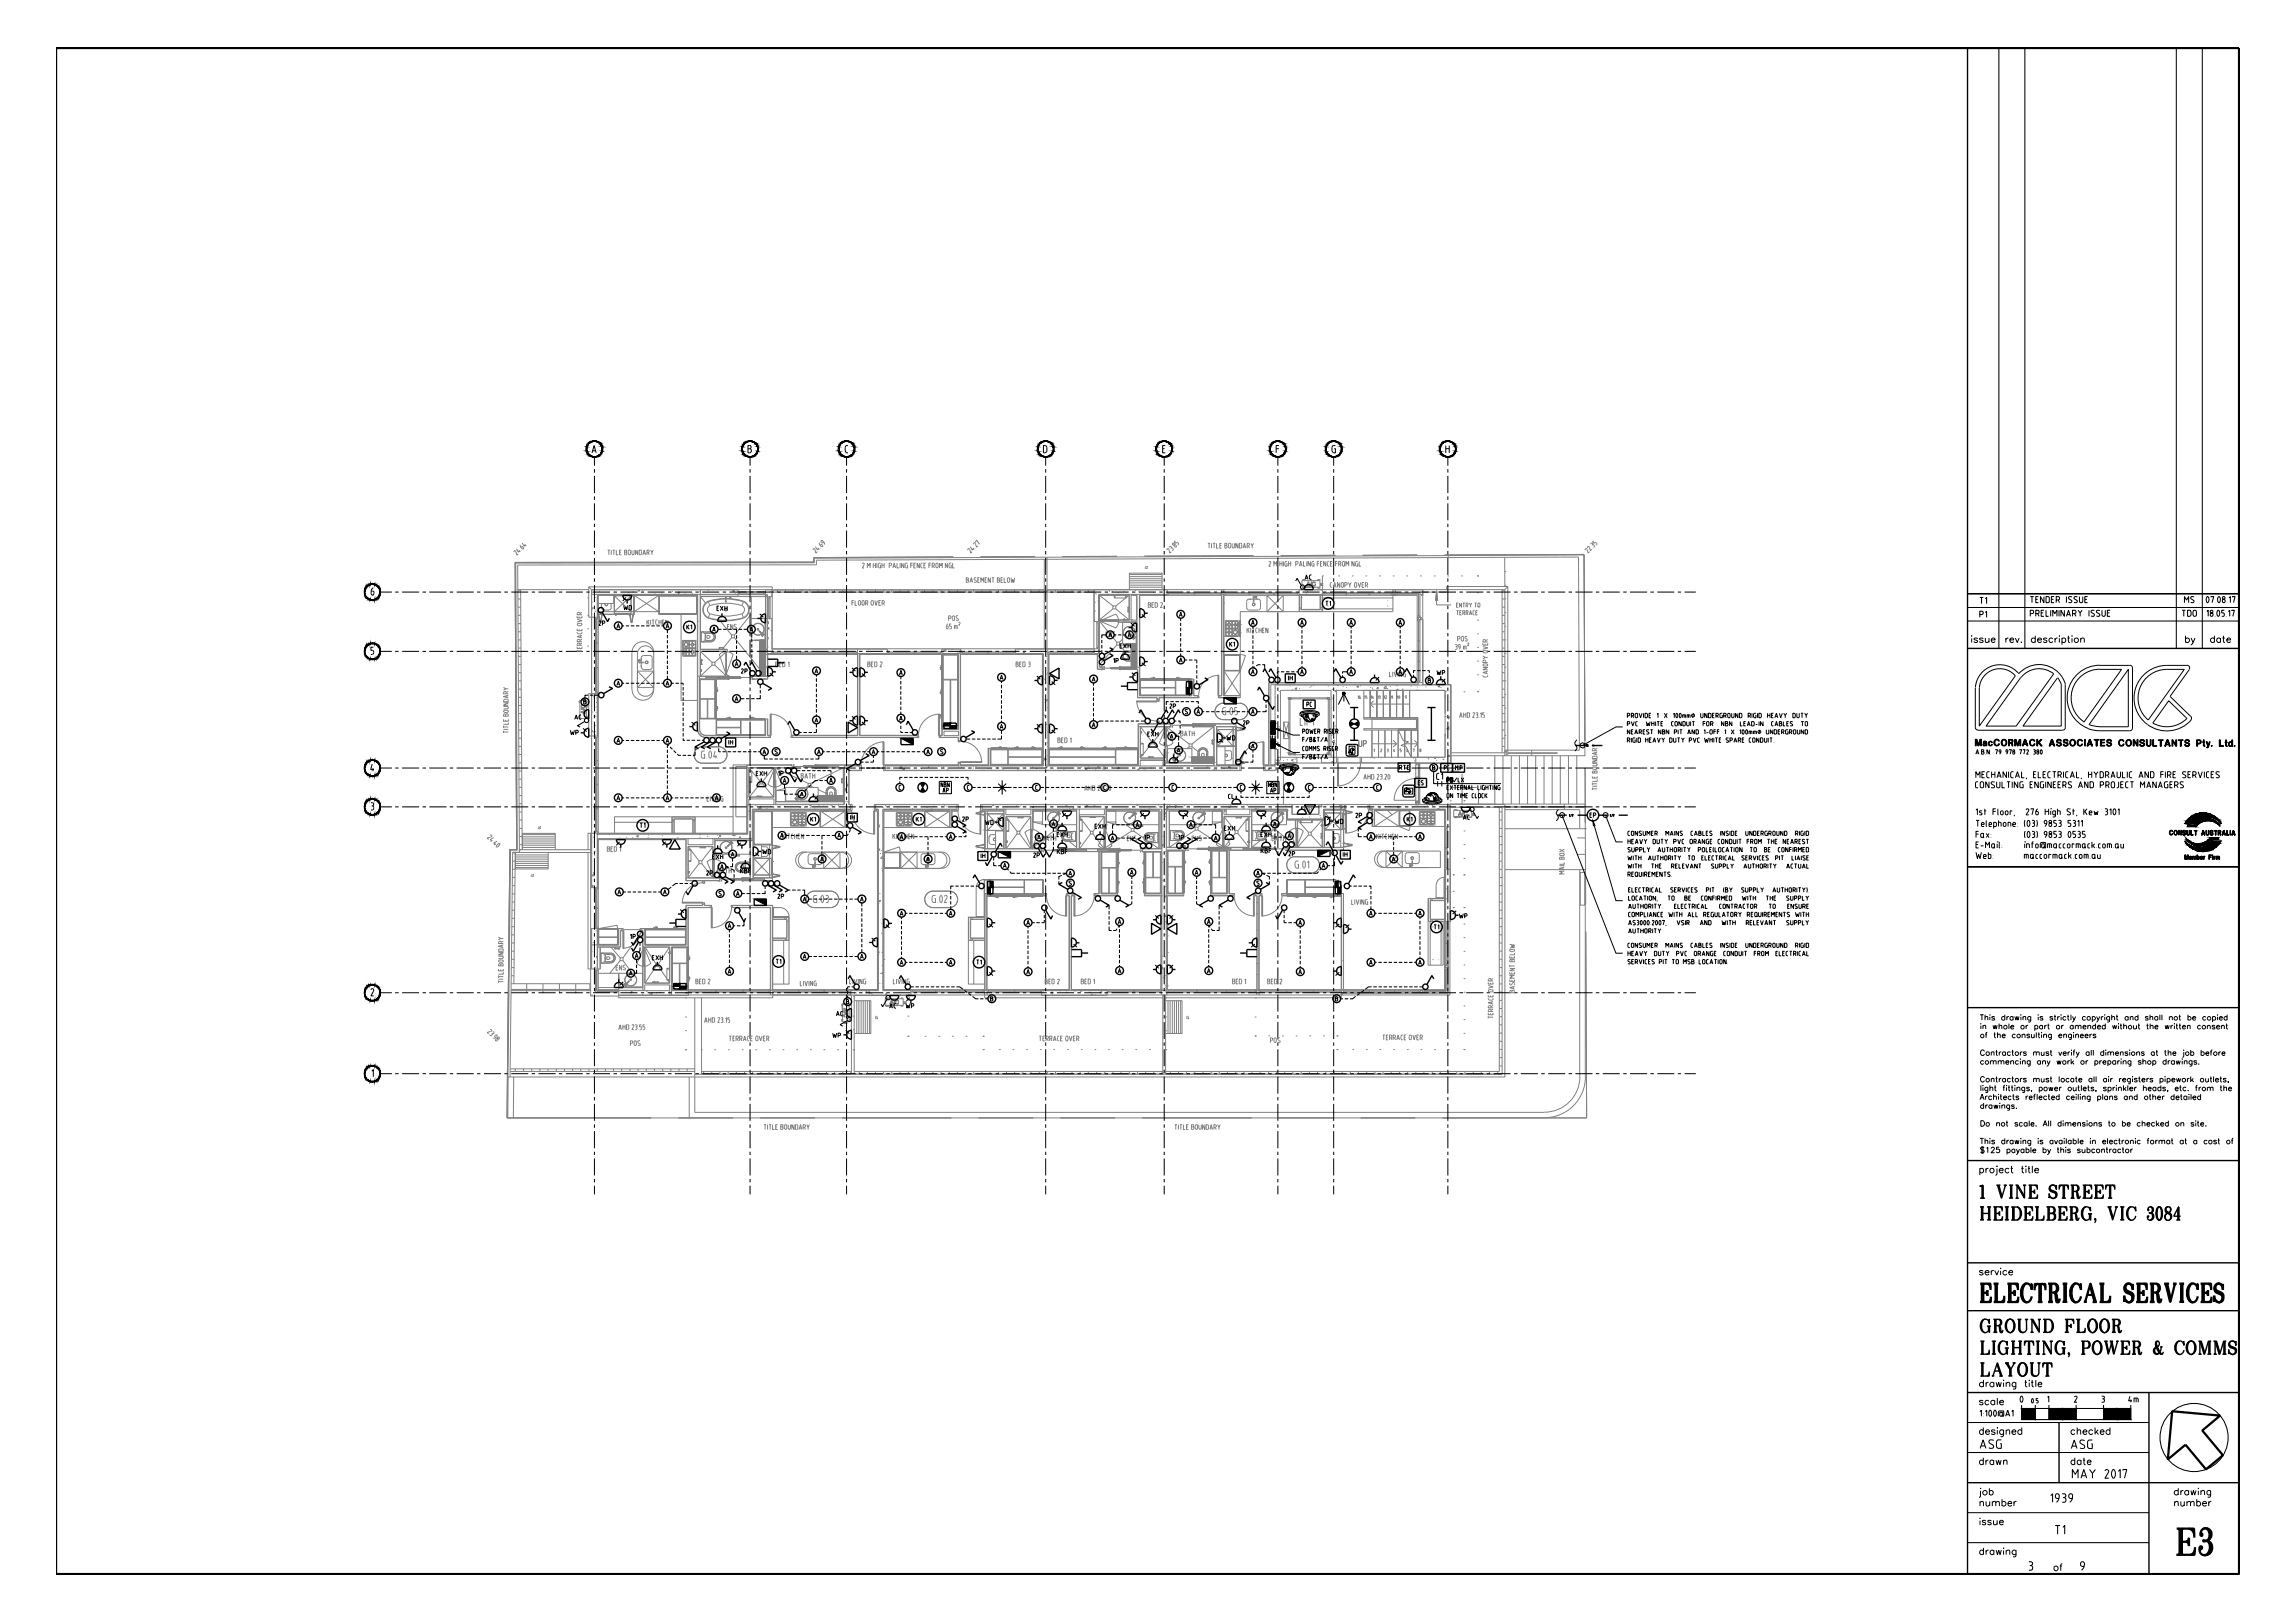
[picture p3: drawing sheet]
<svg xmlns="http://www.w3.org/2000/svg" width="841mm" height="594mm" viewBox="0 0 841 594" stroke-linecap="round" stroke-linejoin="round" font-family="sans-serif">
<g fill="none" stroke="#000" stroke-width=".83" stroke-linecap="butt">
<path d="M20.5 17.6h800v558.9h-800zM725.6 470.2h3.8l.1 2.3M726 470.2l.3 .5M726.3 476.4l-.3 .5M726.3 470.4v6.3M726.5 470.4v6.3M726.7 473.5h1.6M726.7 476.4l.3 .5M726.8 470.4v6.3M727 470.2l-.3 .5M728.3 474.6l-.2-.8-.5-.3a.81 .81 0 0 0 .7-1v2.2M728.3 470.2a1.59 1.59 0 0 1 1.2 1.5"/>
<path d="M729 470.3l.3 .4M729.5 476.4l-.3 .4M729.6 474.9l-.1 2h-3.9M729.6 475.7l-.6 1.1-.4 .1M730.5 470.2h1.9M730.9 470.2l.4 .5M731.3 476.4l-.4 .5M731.3 470.4v6.3M731.5 470.4v6.3M731.7 476.4l.4 .5M731.7 470.4v6.3M732.1 470.2l-.4 .5"/>
<path d="M734.3 476.4l-.3 .4M734.5 474.6l-.1 2.3h-3.8M734.5 475.4a1.55 1.55 0 0 1-1.2 1.5M735.6 470.2h3.8l.1 2.3M735.9 470.2l.4 .5M736.3 476.4l-.4 .5M736.3 470.4v6.3M736.5 470.4v6.3M736.6 473.5h1.6M736.7 476.4l.3 .5M736.8 470.4v6.3M737 470.2l-.3 .5"/>
<path d="M738.3 470.2a1.76 1.76 0 0 1 1.2 1.5M738.3 474.6l-.2-.8-.5-.3a.81 .81 0 0 0 .7-1v2.2M739 470.3l.3 .4M739.5 476.4l-.3 .4M739.6 475.7l-.3 .7-.7 .5M739.6 474.9l-.1 2h-3.9M741.7 470.6a5.3 5.3 0 0 0 0 5.9M742.7 470.1a3.2 3.2 0 0 0-1.6 3.4 3.2 3.2 0 0 0 1.6 3.5M744.2 471.1l.4 1.3-.1-2.1-.3 .8a1.71 1.71 0 0 0-2-1 1.71 1.71 0 0 0-1.3 1.7l-.3 .8a4.1 4.1 0 0 0 1.6 4.3 1.98 1.98 0 0 0 2.4-2.1M744.4 470.6l.1 1.1M745.6 472.6l.1-2.3h3.8l.1 2.3M746 470.3l-.3 .5"/>
<path d="M746.7 476.9h1.8M746.8 470.2a1.76 1.76 0 0 0-1.2 1.5M747.1 470.2l.3 .5M747.4 476.4l-.3 .5M747.4 470.4v6.3M747.6 470.4v6.3M747.9 476.4l.2 .5M747.9 470.4v6.3M748.1 470.2l-.2 .5M748.4 470.2a1.76 1.76 0 0 1 1.2 1.5M749.2 470.3l.3 .4M750.5 470.2h2.6a1.74 1.74 0 0 1 1.1 1.6 1.74 1.74 0 0 1-1.1 1.6h-1.4"/>
<path d="M750.5 476.9h1.8M750.9 470.2l.3 .5M751.2 476.4l-.3 .5M751.2 470.4v6.3M751.5 470.4v6.3M751.7 476.4l.3 .5M751.7 470.4v6.3M752 470.2l-.3 .5M752.6 473.3l.5 .3 .2 .6 .3 2.6 .8 .1 .2-.5M752.9 470.3a1.81 1.81 0 0 1 0 3.1M753.2 473.4l.5 1 .3 2.1 .2 .2 .4-.3 .2-.8M753.2 473.8l.6 2.9 .4 .1"/>
<path d="M753.6 470.5a1.93 1.93 0 0 1-.1 2.6M755.8 476.8h1.8M755.9 470.2h1.7M756.2 470.2l.3 .5M756.5 476.4l-.3 .4M756.5 470.4v6.3M756.8 470.4v6.3M757 476.4l.3 .5M757 470.4v6.3M757.3 470.2l-.3 .5M759.7 470.6a5.3 5.3 0 0 0 0 5.9M760.8 470.1a3.2 3.2 0 0 0-1.7 3.4 3.2 3.2 0 0 0 1.7 3.5"/>
<path d="M762.2 471.1l.4 1.3-.1-2.1-.3 .8a1.71 1.71 0 0 0-1.9-1 1.71 1.71 0 0 0-1.4 1.7l-.2 .8a4.1 4.1 0 0 0 1.5 4.3 1.98 1.98 0 0 0 2.4-2.1M762.5 470.6v1.1M763.6 476.8h1.2M763.8 476.8l.4-.2 .1 .3M764.8 474.3h2.1M765.9 470.9l1.7 5.9h.4l-1.9-6.6-2 6.6M766 470.6l1.8 6.2M766.9 476.9h1.5M767.5 476.6l-.2 .3M767.9 476.6l.3 .2M769.3 470.2h1.9M769.7 470.2l.4 .5"/>
<path d="M770.1 476.4l-.4 .5M770.1 470.4v6.3M770.3 470.4v6.3M770.5 476.4l.4 .5M770.5 470.4v6.3M770.9 470.2l-.4 .5M773.1 476.4l-.3 .4M773.3 474.6l-.1 2.3h-3.8M773.3 475.4a1.55 1.55 0 0 1-1.2 1.5M778.8 471v1.5l.5 .6 1.8 .7a1.97 1.97 0 0 1 .2 2.4M779.1 470.5a1.55 1.55 0 0 1 2.3 .4l.2-.6v2.1l-.3-1.2a1.34 1.34 0 0 0-2.1-.7 1.34 1.34 0 0 0 .2 2.2l1.7 .8a1.86 1.86 0 0 1 .4 2.8 1.86 1.86 0 0 1-2.9-.2l-.1 .7-.1-2.3a2.59 2.59 0 0 0 1.8 2.5 1.63 1.63 0 0 0 1.2-1.3 1.63 1.63 0 0 0-.6-1.6l-1.6-.6a2 2 0 0 1-.1-3zM782.9 470.2h3.8v2.3"/>
<path d="M783.2 470.2l.3 .5M783.5 476.4l-.3 .5M783.5 470.4v6.3M783.8 470.4v6.3M783.9 473.5h1.6M783.9 476.4l.4 .5M784 470.4v6.3M784.3 470.2l-.4 .5M785.5 474.6l-.2-.8-.5-.3a.81 .81 0 0 0 .7-1v2.2M785.5 470.2a1.59 1.59 0 0 1 1.2 1.5M786.3 470.3l.2 .4M786.7 476.4l-.2 .4"/>
<path d="M786.8 475.7l-.6 1.1-.4 .1M786.9 474.9l-.2 2h-3.9M787.8 470.2h2.6a1.74 1.74 0 0 1 1.1 1.6 1.74 1.74 0 0 1-1.1 1.6h-1.5M787.8 476.9h1.8M788.1 470.2l.4 .5M788.5 476.4l-.4 .5M788.5 470.4v6.3M788.7 470.4v6.3M788.9 476.4l.4 .5M789 470.4v6.3M789.3 470.2l-.4 .5M789.9 473.3l.5 .3 .1 .6 .4 2.6 .7 .1 .3-.5"/>
<path d="M790.2 470.3a1.81 1.81 0 0 1 0 3.1M790.4 473.4a4.2 4.2 0 0 1 .8 3.1l.6 .1 .3-1M790.5 473.8l.6 2.9 .3 .1M790.8 470.5a1.84 1.84 0 0 1-.1 2.6M793.1 470.2h1.8M793.3 470.3l.4 .4M793.6 470.2l1.6 6.6 1.8-6.6M793.9 470.4l1.5 5.8M794.2 470.2l1.3 5.6M794.4 470.2l-.2 .4M796.3 470.2h1.4M796.7 470.2l.2 .5 .4-.5"/>
<path d="M798.6 470.2h1.8M798.6 476.8h1.8M799 470.2l.3 .5M799.3 476.4l-.3 .4M799.3 470.4v6.3M799.6 470.4v6.3M799.8 476.4l.3 .5M799.8 470.4v6.3M800.1 470.2l-.3 .5M802.5 470.6a5.3 5.3 0 0 0 0 5.9M803.6 470.1a3.2 3.2 0 0 0-1.7 3.4 3.2 3.2 0 0 0 1.7 3.5M805 471.1l.4 1.3-.1-2.1-.3 .8a1.71 1.71 0 0 0-1.9-1 1.71 1.71 0 0 0-1.4 1.7l-.2 .8a4.1 4.1 0 0 0 1.5 4.3 1.98 1.98 0 0 0 2.4-2.1"/>
<path d="M805.3 470.6v1.1M806.4 470.2h3.8l.1 2.3M806.8 470.2l.3 .5M807.1 476.4l-.3 .5M807.1 470.4v6.3M807.4 470.4v6.3M807.5 473.5h1.6M807.6 476.4l.3 .5M807.6 470.4v6.3M807.9 470.2l-.3 .5M809.1 470.2a1.55 1.55 0 0 1 1.2 1.5M809.2 474.6l-.1-.5-.6-.6a.81 .81 0 0 0 .7-1v2.2"/>
<path d="M809.9 470.3l.3 .4M810.3 476.4l-.3 .4M810.4 474.9v2h-4M810.4 475.7l-.5 1.1-.4 .1M811.8 471v1.5l.5 .6 1.7 .7a1.86 1.86 0 0 1 .4 2.4M812.1 470.5a1.55 1.55 0 0 1 2.3 .4l.2-.6v2.1l-.2-1.2a1.36 1.36 0 0 0-2.2-.8 1.36 1.36 0 0 0 .1 2.3l1.7 .8a1.85 1.85 0 0 1 .6 2.5 1.85 1.85 0 0 1-2.5 .6l-.5-.5-.2 .7v-2.3a2.59 2.59 0 0 0 1.8 2.5 1.65 1.65 0 0 0 1.2-1.2 1.65 1.65 0 0 0-.6-1.7l-1.5-.6a1.89 1.89 0 0 1-.2-3zM796 516.9l17.6 1.6-6.5 5.4 7.5 9.1-6.2 5.2-7.5-9.1-6.5 5.4zM797.7 559.9h6.3l.1 3.3M798.2 559.9l.4 .2 .1 .5M800 559.9l-.4 .2-.1 .5M802.1 559.9a2.47 2.47 0 0 1 2 2.1M807.6 559.9a2.02 2.02 0 0 1 2.1 2.9l-.5 1.2-.5 .4"/>
<path d="M798.7 568.8l-.1 .5-.4 .2M798.7 560.2v9M799.2 560.2v9M799.4 564.7h2.6M799.5 568.8l.1 .5 .4 .2M799.6 560.2v9M802.2 563.2a1.34 1.34 0 0 1-1.2 1.5 1.34 1.34 0 0 1 1.2 1.5M802.2 563.3v3M803.4 560.1l.5 .5M804.1 568.8l-.4 .6M804.3 567.8a2.04 2.04 0 0 1-1.6 1.7M804.4 566.7l-.2 2.8h-6.7"/>
<path d="M806.9 562.3l-.3-.6h.3l.2 .3-.2 .5h-.2a1.69 1.69 0 0 1 .5-2.4 2.19 2.19 0 0 1 2.9 .5 2.19 2.19 0 0 1-.2 3l-.7 .6-.9 .3-.8 .1-.1-.4a2.69 2.69 0 0 1 3.3 3.1 2.69 2.69 0 0 1-4.3 1.7 2.25 2.25 0 0 1 0-2.6l.6 .3-.6 .8-.1-.3 .4-.5M808.5 564.4a2.83 2.83 0 0 1 .6 4.6l-.6 .5-.8 .1M809.3 560.3a2.72 2.72 0 0 1 .2 3.6M809.5 564.8a3.3 3.3 0 0 1-.6 4.6"/>
</g>
<g fill="none" stroke="#000" stroke-width=".38">
<path d="M732.5 17.6v219.9M742 17.6v219.9M797.5 17.6v219.9M807.1 17.6v219.9M229.4 218.8l-1.2 1.4M474.8 212.8l.5-1 1.6 2.6M725.5 218.8h1.3M726.2 218.8v2.3M727.6 219.3l.4-.5v2.3M744 218.5h1.3M744.6 218.5v2.2M746 219.5h.7"/>
<path d="M747 218.5h-1v2.2h1M749 218.5v2.2l-1.3-2.2v2.2M749.8 218.5l1.1 .2v1.9l-1.1 .1zM751.7 219.5h.8M752.8 218.5h-1.1v2.2h1.1M753.5 219.8h.7a.64 .64 0 0 0 .5-.7 .64 .64 0 0 0-.5-.6h-.7v2.2M754.2 219.8l.5 .9M757.3 218.5v2.2M759.2 218.7l-.2-.1a.54 .54 0 0 0-.8 0 .54 .54 0 0 0 .1 .8l.9 .7a.7 .7 0 0 1-.4 .7 .7 .7 0 0 1-.8-.2M761.3 218.7l-.2-.1a.58 .58 0 0 0-.8 0 .58 .58 0 0 0 0 .8l.9 .7a.68 .68 0 0 1-.4 .7 .68 .68 0 0 1-.8-.2M762 218.5v1.6a.6 .6 0 0 0 .6 .6 .6 .6 0 0 0 .6-.6v-1.6M764 219.5h.8"/>
<path d="M765 218.5h-1v2.2h1M804 218.7l-.1-.1a.59 .59 0 0 0-.9-.1 .59 .59 0 0 0 .1 .9l.9 .7a.7 .7 0 0 1-.4 .7 .7 .7 0 0 1-.8-.2M808.7 218.7l.1-.1a1.13 1.13 0 0 1 .7 1 1.13 1.13 0 0 1-.7 1.1l-.3-1.1zM810.2 218.8v-.3h1l-.6 2.2M812.9 218.7l.1-.1a1.18 1.18 0 0 1 0 2.1l-.4-.9zM814.5 218.6v.7a.77 .77 0 0 1 .8 .5 .77 .77 0 0 1-.4 .9 .72 .72 0 0 1-.5-.8 .72 .72 0 0 1 .8-.6v-.7zM816.8 219l.5-.5v2.2M818.1 218.8v-.3h1l-.6 2.2M228 229.2h.7M229.3 229.2h1.2M231.2 229.2h1.2M233.1 229.2h1.2"/>
<path d="M234.9 229.2h1.3M236.8 229.2h1.2M238.7 229.2h1.2M240.6 229.2h1.2M242.4 229.2h.7M244.6 230.6v1.3M244.6 232.5v1.3M244.6 234.4v1.2M244.6 236.3v1.3M244.6 238.2v1.3M263.1 230.5h1.3M265 230.5h1.3"/>
<path d="M266.9 230.5h1.3M268.8 230.5h1.2M269.9 230.5v1.5M269.9 232.7v1.2M269.9 234.6v1.2M269.9 236.4v1.3M269.9 238.3v1.2M270.7 230.5h1.2M272.5 230.5h1.4M275.4 231.9l.1 1.5M275.5 234v1.3M275.5 235.9v1.3"/>
<path d="M275.5 237.7v1.3M275.5 239.6v1.3M278.4 224.9l1.4 1.2M403.8 234.4v1.2M403.8 236.2v1.3M403.8 238.1v1.2M405.4 232.5h-1.6v1.2M408.3 232.5h.8M409.7 232.5h1.2M411.6 232.5h.8M414.4 228.2l1.4 1.2M418.4 225l1.4 1.3"/>
<path d="M432.7 226.4v1.1M432.7 228.1v1.2M432.7 229.9v1.3M432.7 231.8v1.3M432.7 233.7v1.2M432.7 235.6v1.3M432.7 237.4v1.3M432.7 239.3v1M459.1 229.4v.8M459.1 230.8v1.2M459.1 232.7v1.2M459.1 234.5v1.3"/>
<path d="M459.1 236.4v1.3M459.1 238.3v1.2M477.1 229.4v.8M477.1 230.8v1.2M477.1 232.7v1.2M477.1 234.5v1.3M477.1 236.4v1.3M477.1 238.3v1.2M495.1 229.4v.8M495.1 230.8v1.2M495.1 232.7v1.2M495.1 234.5v1.3"/>
<path d="M495.1 236.4v1.3M495.1 238.3v1.2M513.1 229.4v.8M513.1 230.8v1.2M513.1 232.7v1.2M513.1 234.5v1.3M513.1 236.4v1.3M513.1 238.3v1.2M725.5 225.1h.7a.64 .64 0 0 0 .6-.6 .64 .64 0 0 0-.6-.7h-.7v2.3M727.6 224.3l.4-.5v2.3M744 224.7h.6a.6 .6 0 0 0 .7-.6 .6 .6 0 0 0-.7-.6h-.6v2.2M746 224.7h.7a.6 .6 0 0 0 .5-.6 .6 .6 0 0 0-.5-.6h-.7v2.2"/>
<path d="M746.7 224.7l.5 1M748 224.5h.8M749 223.5h-1v2.2h1M749.8 223.5v2.2h.9M751.5 223.5v2.2M752.3 225.7v-2.2l.7 1.2 .8-1.2v2.2M754.5 223.5v2.2M756.5 223.5v2.2l-1.3-2.2v2.2M757.3 225.7l.7-2.2 .7 2.2M757.5 225.1h1M759.5 224.7h.6a.6 .6 0 0 0 .7-.6 .6 .6 0 0 0-.7-.6h-.6v2.2M760.2 224.7l.6 1"/>
<path d="M761.5 223.5l.8 1v1.2M763 223.5l-.7 1M765.5 223.5v2.2M767.5 223.6l-.9-.1-.3 .3 .1 .5 1.1 .8a.67 .67 0 0 1-.4 .7 .67 .67 0 0 1-.8-.2M769.5 223.6l-.5-.1a.51 .51 0 0 0-.7 .2 .51 .51 0 0 0 .2 .7l1 .7a.66 .66 0 0 1-.5 .7 .66 .66 0 0 1-.7-.2M770.3 223.5v1.6a.6 .6 0 0 0 .6 .6 .6 .6 0 0 0 .6-.6v-1.6M772.3 224.5h.7M773.3 223.5h-1v2.2h1M799.6 223.5h1.3M800.3 223.5v2.2M800.5 220.7v-2.2l.8 1.3 .7-1.3v2.2M801.7 223.5l.9 .1 .3 .5v1l-.5 .6h-.7z"/>
<path d="M803.8 223.6a.65 .65 0 0 1 .7-.1 .65 .65 0 0 1 .4 .6v1a.64 .64 0 0 1-.6 .6 .64 .64 0 0 1-.7-.6zM808.7 224l.5-.5v2.2M810.1 223.6v.7a.67 .67 0 0 1 .9 .7 .67 .67 0 0 1-.9 .6l-.1-.7 .2-.3a.54 .54 0 0 0 .7-.6 .54 .54 0 0 0-.8-.4zM811.8 225.6v.1M812 220.7h.1M812.6 223.6l.2-.1a1.24 1.24 0 0 1 0 2.2l-.4-.8zM815.1 223.5h-.9v1h.5l.4 .4-.2 .8h-.7M815.9 225.6v.1M816.1 220.7h.1M816.6 224l.5-.5v2.2M817.9 223.8v-.3h.9l-.6 2.2M215.6 254.6h-1.3v1.1"/>
<path d="M216.2 254.6h1.3M218 254.6h1.3M228 250.3h.7M229.3 250.3h1.2M231.2 250.3h1.2M233.1 250.3h1.2M234.9 250.3h1.3M236.8 250.3h1.2M238.7 250.3h1.2M240.6 250.3h1.2M242.4 250.3h.7M244.6 240v1.3"/>
<path d="M244.6 241.9v1.3M244.6 243.8v1.2M244.6 245.7v1.3M244.6 247.5v1.3M246 250.3h.9M247.6 250.3h1.2M249.4 250.3h1v.7M250.4 251.7v1.2M250.4 253.5v1.3M250.4 255.4v1.2M250.4 257.2v1.3M250.4 259.1v1.2"/>
<path d="M269.9 240.2v1.5M271.3 255.9h1.5M273.4 255.9h1.2M275.2 255.9h1.3M275.5 241.5v1M278.6 254.6v1.3h-1.5M278.6 250.8v1.3M278.6 252.7v1.2M282.1 246.5l1.3 1.2M299.2 247.1v.7M299.2 248.5v1.2M299.2 250.4v1.2"/>
<path d="M299.2 252.2v1.3M299.2 254.1v1.2M299.2 256v1.2M299.2 257.9v1.2M299.2 259.7v1.3M312.2 244.6l1.3 1.2M315.9 246.7l1.3 1.2M330.1 247.8v1M330.1 249.4v1.3M330.1 251.3v1.2M330.1 253.2v1.2M330.1 255.1v1.2"/>
<path d="M330.1 256.9v1.3M330.1 258.8v1.2M367 249.5v.7M367 250.8v1.3M367 252.7v1.2M367 254.6v1.2M367 256.5v1.2M367 258.3v1.3M380 247.6l1.2 1.2M385.4 249.6l1.3 1.2M400.7 250.1v1M400.7 251.8v1.2"/>
<path d="M400.7 253.7v1.2M400.7 255.5v1.3M400.7 257.4v1.2M400.7 259.3v1.2M414.8 246.4l1.3 1.1M418.4 242.8l1.4 1.1M427.4 258.8v1.2M428.3 257h-.9v1.2M428.9 257h1.2M430.8 257h1.2M432.7 257h1.2M434.1 241.7h1"/>
<path d="M434.5 257h1.3M435.7 241.7h1.3M436.4 257h1.2M437.6 241.7h1v1.3M438.2 257h.9v.8M438.6 243.6v1.2M438.6 245.4v1.3M438.6 247.3v1.2M438.6 249.2v1.2M439.1 258.4v.8M459.1 240.2v1.2M459.1 242.1v1.2"/>
<path d="M459.1 243.9v.7l.7-.4M461.9 243.5h-.8l-.8 .4M462.6 243.5h.9v1.4M464 260v.7h-1.4M464 256.7v.7M464 258.1v1.2M468.1 247.3v.7M468.8 246.1h-.7v.6M469.4 246.1h1.2M471.3 246.1h1.2M473.2 246.1h1.2M475 246.1h.7"/>
<path d="M477.1 240.2v1.2M477.1 242.1v1.2M477.1 243.9v.7M492 247.3v.7M492.5 256.9v-2.9l2 4.1M492.5 254l-2.1 4.1M493.7 246.1h-1.7v.6M495.1 240.2v1.2M495.1 242.1v1.2M495.1 243.9v.7M505.4 248l-1.2 1.2M513.1 240.2v1.2"/>
<path d="M513.1 242.1v1.2M513.1 243.9v.7M518 247.1v.9M518.7 245.6h-.7v.9M519.3 245.6h1.3M521.2 245.6h1.2M523.1 245.6h.7v.8M523.8 247.1v.7M529.6 248.6l-1.2 1.3M213.6 266.8l1.4 1.2M214.2 264.3l-2.6 1.5 1 .5M228 271.2h.7"/>
<path d="M229.3 271.2h1.2M231.2 271.2h1.2M233.1 271.2h1.2M234.9 271.2h1.3M236.8 271.2h1.2M238.7 271.2h1.2M240.6 271.2h1.2M242.4 271.2h.7M244.6 274.6v1.2M244.6 276.4v1.3M244.6 278.3v1.2M245.1 273.1l-.5-.4v1.2"/>
<path d="M245.5 273.6l.9 .8M246.9 274.9l.8 .9M248.2 276.2l.5 .5h.8M250.2 276.7h1.2M250.4 270.4v.7h.6M250.4 261v1.3M250.4 262.9v1.3M250.4 264.7v1.3M250.4 266.6v1.3M250.4 268.5v1.2M251.6 271.1h1.2M252 276.7h1.3"/>
<path d="M253.5 264.5l1.3 1.2M253.5 271.1h1.2M254.7 275.5v1.2h-.8M254.7 273.6v1.2M255.4 271.1h1.2M257.2 271.1h.6M263.4 274.1v1.2h.7M263.4 272.2v1.2M264.8 275.3h1.2M266.6 275.3h1.3M268.5 275.3h1.3M270.4 275.3h1.2"/>
<path d="M272.3 275.3h1.2M274.1 275.3h1.3M276 275.3h1.3M277.8 275.3h.8M280.1 276.8v1.2h1.2M281.9 278h1.3M283.8 278h1.3M285.7 278h1.2M287.6 278h1.2M289.4 278h1.3M291.3 278h1.3M292.8 268.3h1"/>
<path d="M293.2 278h1.2M294.4 268.3h1.3M295.1 278h1.2M296.3 268.3h1.2M297 278h1.2M299.2 267v1.3h-1M299.2 261.6v.7M299.2 265.2v1.2M300.1 276.8v1.2h-1.3M301.5 275.3h.7M302.9 275.3h1.2M304.8 275.3h1.2"/>
<path d="M306.6 275.3h1.3M308.5 275.3h1.2M310.4 275.3h1.2M312.2 262.3l1.3 1.2M312.3 275.3h1.2M314.1 275.3h1.3M315.4 279.1h1.1M315.9 264.4l1.3 1.2M316 275.3h1.2M317.1 279.1h1.3M317.9 275.3h.7M320.1 278.3v.8h-1.2"/>
<path d="M320.1 276.8v.8M321.5 275.3h.7M322.9 275.3h1.2M324.8 275.3h1.2M326.6 275.3h1.3M328.5 275.3h1.2M330.1 260.7v1M330.1 264.5v.7M330.1 265.8v1.2M330.1 267.7v.6h.8M330.4 275.3h1.2M331.6 268.3h1.2"/>
<path d="M332.3 275.3h1.2M333.4 268.3h.8M334.1 275.3h1.3M336 275.3h1.2M337.9 275.3h.7M354 270.7h1.5M356.1 270.7h1.3M358 270.7h1.3M359.9 270.7h1.3M361.8 270.7h1.2M363.6 270.7h1.3M367 260.2v1.3"/>
<path d="M367 262.1v1.2M367 264v.7M367 267.5v1.3M367 269.4v1.3h-1.5M380 265.2l1.2 1.2M385.4 267.3l1.3 1.2M400.7 261.2v1.2M400.7 263v1M404.3 264.1h-1.4l-1 .6M405 264.1h1.2M406.9 264.1h1.2M408.7 264.1h1.3"/>
<path d="M410.6 264.1h1.2M412.5 264.1h1.2M414.4 264.1h1.2M416.2 264.1h1.3M418.1 264.1h1.4M430.4 264.1h.7M431.3 269.2l-.5 .5h1.1v1.5M431.7 264.1h.8v.9M431.7 277.2l-1.2 1.4M431.9 271.8v1.6M432.5 267.5v.9l-.7 .4M432.5 265.6v1.2"/>
<path d="M440.5 260.7h.8M441.9 260.7h1.3M443.8 260.7h1.2M445.7 260.7h1.2M446.9 270.7l1.3 1.2M447.6 260.7h1.2M449.4 260.7h1.3M451.3 260.7h1.3M453.2 260.7h1.2M454.7 279.1h.9M455.1 260.7h1.2M456.3 279.1h1.3"/>
<path d="M456.9 260.7h.8M459.1 278.2v.9h-.9M459.1 274.7v1M459.1 276.3v1.3M460.5 260.7h1.4M465.7 264.5l1.6 4.5v-4.5h-1.6v4.5h1.6M465.7 270.7l1.6 3M467.3 270.7h-1.6v3h1.6v-3l-1.6 3M467.3 264.5l-1.6 4.5M476.7 262.2l.5 .3a.48 .48 0 0 1-.4-.5 .48 .48 0 0 1 .5-.4 7.8 7.8 0 0 1 5.7 .3v.4l-.4 .2 .2-.1M477.2 262.5l.4 .1M477.4 262l.5 1.5 1 .7a2.47 2.47 0 0 0 3.5-2.2"/>
<path d="M477.8 261.7l.1 1.1 .7 1M478.4 262.6l.3 .7M478.6 263.8l.3 .2M478.6 263.8h.1M478.6 262.1l.3 .5zM478.6 262v-.5l-.2 1.1M478.6 262.3v.8M478.7 261.7l.5-.2-.6 .6zM478.8 263.9h.1M478.8 263.3l.9 .9M478.8 263.9l.1 .1M478.8 263.9v.1"/>
<path d="M478.9 264h.1M478.9 264l.1 .1M478.9 262.6h.5M479 262.3h.1M479 261.9h.1l-.1 .2zM479 264.1h.1M479.1 261.9l-.1 .4M479.1 261.4l.2 .3M479.2 264.2h.1M479.1 264.2h.1M479.1 264.1h.1M479.1 264l-.1 .1"/>
<path d="M479.2 261.6h.1M479.2 261.9h.1M479.2 261.8l.1 .4-.3 .1M479.2 261.8l-.3 .1 .1 .4M479.2 261.8v.1M479.3 261.6l-.5 .3 .2 .7M479.3 261.6v.1M479.3 264.2l.6 .1-.2-.1M479.3 261.7v.6M479.3 262.2l-.2 .1M479.3 262.3l-.4 .3 .4-.2M479.3 262.3l.5 1.2 .8 .5-.3-.1"/>
<path d="M480.4 263.5h.1M480.5 263.3h.1M480.6 263.8h.1M480.7 263.5h.1M480.7 264l-1 .2M480.7 263.2h.1M480.7 264h.1M480.7 264l-.8 .3M480.7 263.7h.1M480.8 263.3l.1 .1M480.8 263.7l.2 .1M480.8 263.7v.1"/>
<path d="M480.9 263.6h.1M480.9 263.9h.1M481 263.4v.1M481 263.6l-.1 .1M481 263.7h.4M481 263.5h.2M481.1 263.5h.1M481.2 261.5v.5M481.2 263.8h-.1M481.2 263.7l-.2 .1M481.2 262.1l.2 .3M481.2 263.5h.1"/>
<path d="M481.2 263.7l.1 .1M481.4 263.5h-.1M481.4 263.5h.1M481.5 262.4l.1 .1M481.6 263.5h-.1M481.9 262.4l-.3 .1M482.1 261.8l-.1 .5M482.2 261.8l-.3 1.5-.6 .6-1 .4M482.4 262.1a5 5 0 0 0-5-.1v.3M482.6 262.5l-.3 .1M483.4 261.4a1.71 1.71 0 0 0-2.2-1.1l-1.4-.1-2.4 .3-.9 .5-.1 .4M483.5 261.7a5.5 5.5 0 0 0-5.2-.9l-.7 .1a1.08 1.08 0 0 0-1.3 1l.2 .2"/>
<path d="M483.5 261.7l-.2 .4M494.8 264.3l2.9 1.7M495 264.3l-.2 .8 .2 .7M495.2 264.5v1.2M495.4 264.6v1M495.6 264.7v.8M495.8 264.8v.6M496 264.9v.4M496.1 265v.2M496.5 265v.2M496.7 264.9v.4M496.8 264.8v.6"/>
<path d="M497.1 264.7v.8M497.2 264.6v1M497.4 264.5v1.2M497.6 264.3l.2 .8-.2 .7M497.7 264.3l-2.9 1.7M228 292.2h.7M229.3 292.2h1.2M231.2 292.2h1.2M233.1 292.2h1.2M234.9 292.2h1.3M236.8 292.2h1.2M238.7 292.2h1.2"/>
<path d="M240.6 292.2h1.2M242.4 292.2h.7M244.6 280.2v1.2M244.6 282.1v1.2M244.6 283.9v1.3M244.6 285.8v1.2M244.6 287.7v1.2M244.6 289.6v1.2M246 292.2h.7M247.3 292.2h1.3M249.2 292.2h1.2M251.1 292.2h1.2"/>
<path d="M253 292.2h1.2M254.8 292.2h1.3M256.7 292.2h1.2M258.5 292.2h1.3M260.4 292.2h.7M287.5 287.3v1.5M287.5 289.4v1.5h1.2M289.3 290.9h1.2M291.2 290.9h1.2M292 282.3h1.3M293.8 282.3h1.3M295.8 282.3h1.2"/>
<path d="M295.9 288.7l-1.1 1.2M297.2 287.4l-.9 .9M297.7 282.3h1.2M299.5 282.3h1.3M299.7 285.9h-1l-1 1.1M299.7 291.5l-1.2 1.3M300.3 285.9h1.2M301.4 282.3h1.2M302.2 285.9h.9M303.2 282.3h1.3v.7M304.5 283.7v.8M315.6 281.3h1.4"/>
<path d="M317.5 281.3h1.3M319.4 281.3h1.3M321.3 281.3h1.3M323.2 281.3h1.4M329.7 286.2v.8M330.7 284.7h-1v.9M331.3 284.7h1.3M333.2 284.7h1.2M335.1 284.7h1.2M337 284.7h1.2M337.2 286.9l1.8 3M337.4 289.7l.7 .2 .8-.2"/>
<path d="M337.5 289.5h1.3M337.6 289.3h1.1M337.7 289.1h.9M337.8 288.9h.6M337.9 288.7h.4M338 288.6h.3M338.3 288.2h-.3M338.3 288h-.4M338.4 287.9h-.6M338.6 287.6h-.9M338.7 287.5h-1.1M338.8 287.3h-1.3"/>
<path d="M338.8 284.7h1.3M338.9 287.1l-.8-.2-.7 .2M339 286.9l-1.8 3M340.7 284.7h1.2M342.6 284.7h1.2M344.2 286.2h4.5v4.5h-4.5zM344.5 284.7h1.2M345.5 286.6v1.6l-.7-1.6v1.6M345.5 290.3l.4-1.6 .5 1.6M345.7 289.8h.5M346 287.3l.6-.2-.2-.5h-.4v1.6h.6l.1-.4-.3-.5M346.3 284.7h1.3"/>
<path d="M346.8 289.6l.7-.2-.1-.7h-.6v1.6M347.9 286.6v1.6l-.8-1.6v1.6M348.2 284.7h1.3M350 284.7h1.3M352 284.7h1.2M353.8 284.7h.9v.9M354.7 286.2v.8M356.2 288.4h1.3M358.2 288.4h1.2M360.1 288.4h1.3M361.9 288.4h1.3M363.8 288.4h1.3"/>
<path d="M364.7 288.4h5.2M365.6 299.5l1.3 1.2M365.7 288.4h1.2M365.8 287l1.5 1.4v2.6M365.8 289.9l1.5-1.5 1.4 1.5M367.3 285.8v2.6l1.4-1.4M367.6 288.4h1.2M369.4 288.4h1.3M371.3 288.4h1.3M373.2 288.4h1.2M375.1 288.4h1.2M377 288.4h1.4"/>
<path d="M381.2 288.4h1.4M383.2 288.4h1.3M385.1 288.4h1.2M386.9 288.4h1.3M388.8 288.4h1.3M390.6 297.9l-1.2 1.2M390.7 288.4h1.3M392.6 288.4h1.2M394.4 288.4h1.3M396.3 288.4h1.2M398.2 288.4h1.3M400.1 288.4h1.2"/>
<path d="M401.9 288.4h1.4M406.2 288.4h1.4M408.2 288.4h1.2M410.1 288.4h1.2M412 288.4h1.2M413.8 288.4h1.3M415.7 288.4h1.3M417.5 288.4h1.3M419.1 297.9l-1.2 1.2M419.5 288.4h1.2M421.3 288.4h1.3M423.2 288.4h1.3"/>
<path d="M425 288.4h1.3M426.9 288.4h1.4M431.2 288.4h1.4M433.2 288.4h1.2M434.1 297.9l1.2 1.2M435.1 288.4h1.2M436.9 288.4h1.3M438.8 288.4h1.3M440.7 288.4h1.2M442.6 288.4h1.2M444.5 288.4h1.2M446.3 288.4h1.3"/>
<path d="M448.2 288.4h1.2M450.1 288.4h1.2M452 288.4h1.4M454.8 291.3v.7h.9M454.8 289.9v.7M456.3 292h1.3M457.6 288.4h5.2M458.2 292h1.3M458.7 287l1.5 1.4v2.6M458.7 289.9l1.5-1.5 1.4 1.5M460.1 292h1.2M460.2 285.8v2.6l1.4-1.4"/>
<path d="M461.9 292h1.3M462.6 297.9l1.2 1.2M463.8 292h1.2M464.2 286.2h4.5v4.5h-4.5zM465.6 290.3l.4-1.6 .4 1.6M465.6 286.6v1.6l-.7-1.6v1.6M465.7 292h1.3M465.7 289.8h.6M466 287.3l.6-.2-.2-.5h-.4v1.6h.6l.2-.5-.4-.4M466.8 289.6l.7-.2-.1-.7h-.6v1.6M467.6 292h1.2M467.9 286.6v1.6l-.7-1.6v1.6"/>
<path d="M468.9 281.2a5.5 5.5 0 0 1 5.2-.8l.6 .1a1.11 1.11 0 0 1 1.3 .9l-.3 .2M468.9 281.3l.1 .3M468.9 280.9l.2-.5 2-.6 3.5 .2a1.13 1.13 0 0 1 1.3 1M469.4 292h1.3M469.7 282.1l.3 .1M469.9 281.6a4.8 4.8 0 0 1 5 0l-.1 .2M469.9 281.6v.3a2.51 2.51 0 0 0 2.7 2 2.51 2.51 0 0 0 2.3-2.3M470.1 281.4l.3 1.4 1.6 1M470.3 281.2v.6M470.4 282l.3 .1M470.8 282h.1M470.8 283h.1"/>
<path d="M470.9 283h.1M471 283.2h.2M471 283.1v.1M471 283.3h.1M471.1 281.7l-.2 .2M471.1 283.1h.1M471.1 283v.1M471.1 281.1v.5M471.1 283l.1 .2M471.1 283.3h.2M471.2 283h.1M471.2 283.1l.1 .1"/>
<path d="M471.3 283.5h.2M471.3 283.1l.1 .1M471.4 283.3h.1M471.3 292h1.2M471.4 282.9l-.2 .1M471.4 283.1h.1M471.4 283.5h.1M471.4 286.9l1.7 3M471.5 282.8h.1M471.5 283.3v.2M471.5 283.2l.1 .1M471.6 289.7l.7 .2 .8-.2"/>
<path d="M471.6 282.7h.1M471.6 283.6l.8 .2M471.6 283h.1M471.6 283.6h.1M471.7 289.5h1.2M471.7 282.9h.1M471.7 283.6l.1 .1M471.7 283.3v.1M471.7 283.5v.1M471.7 283.5l-.1 .1M471.8 283.1h.1M471.8 289.3h1"/>
<path d="M471.8 283.7h.9M471.8 283.3h.1M471.9 289.1h.8M472 288.9h.6M472.1 288.7h.4M472.2 288.6h.2M472.4 288.2h-.2M472.5 288h-.4M472.6 287.9h-.6M472.7 283.7l-.3 .1 .6-.1M472.7 287.6h-.8M472.8 287.5h-1"/>
<path d="M472.9 282.1h.5M472.9 287.3h-1.2M473 281.4h.2M473 281.3v.6M473 281.7l.2 .2M473 281.9l.4 .2 .3-.4-.3 .4M473 281.9l.4 .2M473 283.7h.1M473 281.9l-.6 1.2-.7 .4h.3M473 281.2v.1M473.1 287.1l-.8-.2-.7 .2M473.1 281.1h.1"/>
<path d="M473.1 281.4l.3 .1-.1 .4M473.1 281.1l.5 .4-.2 .6M473.1 286.9l-1.7 3M473.1 283.7h.2M473.2 281.4l.1 .4zM473.2 281.1l.4 .2 .1 .4zM473.2 281l-.2 .3M473.2 283.7h-.2M473.2 283.6h.1M473.2 292h1.2M473.2 283.7h.1M473.2 281.9h.1"/>
<path d="M473.3 281.8l-.3-.2 .3 .3M473.4 283.5h.1M473.4 283.5l-.2 .2M473.4 283.5v.1M473.6 283.5h-.1M473.6 283.4h.1M473.6 282.9l-.9 .8M473.6 283.4l-.2 .1M473.7 281.6v-.5l.2 1-.3 .7M473.7 281.8v.8M473.7 283.3h.1M473.7 283.3l-.1 .1"/>
<path d="M474.5 281.2l-.1 1.2-.7 .9M475.1 282.1l-.3 .1M475.1 292h1.2M475.7 281.7l-.6 .4a.58 .58 0 0 0 .3-.8 .58 .58 0 0 0-.8-.3 8 8 0 0 0-5.2 .4v.4l.3 .3-.3-.2M476.9 292h1.3M479.8 291.3v.7h-1M479.8 289.9v.7M481.2 288.4h1.4M483.2 288.4h1.2M485 288.4h1.3M487 288.4h1.2M487.7 299.1l-1.4 1.2"/>
<path d="M488.8 288.4h1.3M490.7 288.4h1.3M492.5 288.4h1.3M494.4 288.4h1.3M496.3 288.4h1.3M498.2 288.4h1.3M500.1 288.4h1.2M501.9 288.4h1.4M521.3 293.1a5.5 5.5 0 0 0 5.2 .8l.6-.1M521.5 292.7l-.2 .3M521.9 292.4l.3-.2a.42 .42 0 0 0-.4 .4 .42 .42 0 0 0 .3 .5 6.5 6.5 0 0 0 5.9-.4l-.5-.5 .6 .3M522.4 292.7v-.3a2.46 2.46 0 0 1 2.6-2 2.46 2.46 0 0 1 2.3 2.3"/>
<path d="M522.5 292.1l-.3 .1M522.8 292.5l-.1 .4M522.9 292.3h.4M523.3 291.2h.1M523.3 292.4l.2 .2M523.3 291.2v.1M523.4 291.2l-.1 .1M523.4 291.1h.1M523.5 291.2v.1M523.5 291.2h.1M523.5 291.2l.2 .1M523.5 291h.3"/>
<path d="M523.6 292.7v.5M523.6 291.1h.1M523.7 291.3h.1M523.7 290.9v.1M523.7 290.8h.2M523.8 290.9v.1M523.8 291.3h.1M523.8 291.3v.1M523.8 291.1h.1M523.9 291h.2M524 291h.1M524 291.5h.1"/>
<path d="M524.1 291.3h.1M524.2 291.4h.1M524.2 290.9v.1M524.2 291.1h.1M524.3 290.6h.1M524.4 290.6h.7M524.4 291.2v.1M524.4 290.8l-.2-.1 .9 .7 .3 1M524.4 290.4l-.9 .4-.5 .6-.4 1.5M524.9 290.4l-.9 .3 .3-.1M525.1 290.6l.6 .3 .6 1.2M525.1 290.6l-.2-.2 .6 .2"/>
<path d="M525.4 292.1l.5 .1M525.4 292.4l.1 .3M525.5 292.7l.1 .2M525.5 293l.1 .3M525.5 293v.1M525.5 290.6h.1M525.5 290.6l.4 .2M525.5 292.9h.1M525.5 292.7v.3M525.6 292.9h.1M525.6 290.6h.1M525.7 290.7h.1"/>
<path d="M525.8 292.5l-.2 .4M525.8 292.5h.1M525.8 292.4l-.4 .1M525.8 292.4l-.3 .3M525.8 292.4l.1 .4-.3 .1M525.8 292.6l-.2 .3zM525.9 292.2l.2 .5-.2 .4-.3 .1M525.9 292.2l-.5 .2M525.9 292.2l.1 .7-.4 .3M525.9 290.8h.1M525.9 292.2l.2 .7-.5 .3M525.9 290.8l.2 .1"/>
<path d="M526.1 290.8h.1M526.1 290.9l.1 .1M526.1 290.8v.1M526.1 291h.1M526.1 291.7v.7M526.2 291l.7 1 .1 1.1M526.3 292.2l-.2 1v-.5M527.2 292.1l.3 .1M527.3 292.5a.96 .96 0 0 1-1.2 .7l-2.3 .1-1.5-.6M528.2 292.6l.2 .3a.95 .95 0 0 1-1.2 .9M528.4 293.3v.1a4.3 4.3 0 0 1-4 1l-2.6-.4-.4-.6M539.8 297.2l1.5 2.6 .6-1"/>
<path d="M227 308.3l-1.2 1.3M243.9 308.3l-1.2 1.3M266.9 317.4h-.9l1.2 .5M267.8 318.2l1.2 .5v.9M268.4 316.2v1.2h-.8M268.4 314.3v1.3M271.4 308.7l-1.2 1.2M276.8 312.3l1.3 1.2M287.9 306h1.3M289.8 306h1.3M291.7 306h1.3M293.6 306h1.2"/>
<path d="M295.4 306h1.3M297.3 306h1.2M299.2 306h1.3M301.1 306h1.3M301.2 306v1.4M301.2 308v1.3M301.2 309.9v1.2M301.2 311.8v1.4M302.9 306h1.3M304.8 306h1.3M310.9 305.4l-.4 .6h-1.5M311.5 303.4v1l-.3 .5"/>
<path d="M331.8 306.5h.7M333.2 306.5h1.2M335 306.5h1.3M336.9 306.5h1.2M338.7 306.5h1.3M340.1 306.5v1.2M340.1 308.3v1.3M340.1 310.2v1.2M340.1 312v1.2M340.6 306.5h1.3M342.5 306.5h1.3M344.4 306.5h1.2"/>
<path d="M346.2 306.5h.7M349.8 306.5h.8M351.3 306.5h1.2M354 305.8v.7h-.8M354 304.5v.7M364.1 315.8v1.3h1.1M364.1 313.9v1.3M365.8 317.1h1M369.1 318.1l.5 .7M370 319.2l.6 .6h1.3M372.5 319.8h1.3M374.4 319.8h1.2"/>
<path d="M376.3 319.8h1.2M378.2 319.8h1.2M380 319.8h1.3M381.9 319.8h1.2M382.2 306.6h.7M383.5 306.6h1.2M383.8 319.8h1.2M385.7 319.8h1.2M386.1 305.2v1.4h-.7M386.1 310.1v1.1l-.9 1.5M386.1 303.2v1.4M386.1 306.6v1.1"/>
<path d="M386.1 308.3v1.3M387.5 319.8h1.3M389.4 319.8h1.4l-1.1 .6M407.7 304.2v1.4M408.4 302.1h-.7v1.4M409 302.1h1.3M409.1 307h1.2M410.9 307h1.3M410.9 302.1h1.3M412.8 302.1h1.3M412.8 307h1.3l.6 .4M414.7 302.1h.7"/>
<path d="M437.8 302.1h.8M439.2 302.1h1.2M440.4 307h-1.3l-.6 .4M441 307h1.2M441 302.1h1.3M442.9 307h1.2M442.9 302.1h1.3M444.8 302.1h.7v1.4M445.5 304.2v1.4M463.8 319.8h-1.4l1.1 .6M464.4 319.8h1.3M466.3 319.8h1.2"/>
<path d="M467.2 305.2v1.4h.6M467.2 309.9v.8l.8 1.5M467.2 303.2v1.4M467.2 306.6v.8M467.2 308v1.3M468.2 319.8h1.2M468.5 306.6h1.2M470.1 319.8h1.2M470.4 306.6h.6M471.9 319.8h1.3M473.8 319.8h1.3M475.7 319.8h1.2"/>
<path d="M477.6 319.8h1.2M479.4 319.8h1.3M483.2 319.2l-.5 .6h-1.4M484.1 318.1l-.5 .7M486.4 317.1h1M489 315.5v1.6h-1M489 313.4v1.5M497.7 305.1v1.4h1.3M497.7 303.2v1.3M499.7 306.5h1.3M503.8 306.5h.7M505.1 306.5h1.3"/>
<path d="M507 306.5h1.2M508.9 306.5h1.2M510.7 306.5v1.2M510.7 308.3v1.3M510.7 310.2v1.2M510.7 312v1.2M510.8 306.5h1.2M512.6 306.5h1.3M514.5 306.5h1.3M516.4 306.5h1.2M518.3 306.5h.7M228.3 326.7h1"/>
<path d="M230 326.7h1.2M231.9 326.7h1.2M233.7 326.7h1.3M235.6 326.7h1.2M237.5 326.7h1.2M239.4 326.7h1.2M241.2 326.7h1M246 324.9l-1.2 .9M248.4 323.6h-.8l-1.2 .9M249 323.6h1.3M249.3 333.1l1.3 1.2M250.9 323.6h1.2"/>
<path d="M252.8 323.6h.7M268.8 339.1h.6M269 320.2v1.2M269 322.1v.8M270 339.1h1.3M271.8 327.3h1.2M272.6 337.6v1.5h-.7M273.6 327.3h1.3M275.4 327.3h1.3M277.3 327.3h1.3M280.4 326.3v1h-1.2M280.4 324.6v1"/>
<path d="M288.9 326h.8M290.3 326h1.3M292.2 326h1.2M294 326h.9v1.9M296.3 329.3h1.2M298.2 329.3h1.2M300 329.3h1.3M301.9 329.3h1.2M303.8 329.3h1.2M305.7 329.3h1.2M307.5 329.3h1.3M309.4 329.3h1.3"/>
<path d="M311.2 329.3h1.3M313.2 329.3h1.2M315.8 330.7v1.3M315.8 332.6v1.3M315.8 334.5v1.2M315.8 336.4v1.2M315.8 338.3v1.2M324.6 338.6l1.4 1.3M330.4 335.9v.7M330.4 337.2v1.3M330.4 339.2v1.2M331.8 334.5h.7"/>
<path d="M333.2 334.5h1.2M335 334.5h1.3M336.9 334.5h1.2M338.7 334.5h1.3M340.6 334.5h1.3M342.5 334.5h1.3M344.4 334.5h1.2M346.2 334.5h.7M348.4 326.3v1.2M348.4 328.2v1.2M348.4 330.1v1.2M348.4 331.9v1.2"/>
<path d="M349.5 324.5h-1.1v1.2M350.1 324.5h1.2M352 324.5h1.2M353.9 324.5h1.2M355.7 324.5h1.3M357.6 324.5h1.1M362.6 338.4l1.3 1.2M376.7 339.3v.7M378.2 337.9h1M379.8 337.9h1.2M382.7 333.4v1.1M382.7 335.1v1.2"/>
<path d="M382.7 336.9v1h-1M388 322.8v1M389.1 320.6l-1.1 .5v1M406.4 339.3v1.5h1M406.4 331.6v1.5M406.4 333.7v1.3M406.4 335.6v1.2M406.4 337.4v1.3M409.7 339.7l.5-.7v.7M414.8 330.1v.9l-1.1 .6M414.8 320.9v1M414.8 322.5v1.3"/>
<path d="M414.8 324.4v1.3M414.8 326.3v1.2M414.8 328.2v1.2M423.3 335.3l1.4 1.1M429.9 335.3l-1.3 1.1M438.5 330.1v.9l1 .6M438.5 320.9v1M438.5 322.5v1.3M438.5 324.4v1.3M438.5 326.3v1.2M438.5 328.2v1.2M442.9 339.7v-.7l.6 .7"/>
<path d="M446.8 339.3v1.5h-.9M446.8 331.6v1.5M446.8 333.7v1.3M446.8 335.6v1.2M446.8 337.4v1.3M464.1 320.6l1.1 .5v1M465.2 322.8v1M470.6 336.9v1h.9M470.6 333.4v1.1M470.6 335.1v1.2M472.2 337.9h1.2M474.1 337.9h1"/>
<path d="M476.5 339.3v.7M490.8 338.4l-1.4 1.2M494.4 338.6l-1.3 1.3M494.6 324.5h.7M496 324.5h1.2M497.8 324.5h1.3M499.7 324.5h1.3M501.6 324.5h.8v1.2M502.4 326.3v1.2M502.4 328.2v1.2M502.4 330.1v1.2M502.4 331.9v1.2"/>
<path d="M503.8 334.5h.7M505.1 334.5h1.3M507 334.5h1.2M508.9 334.5h1.2M510.8 334.5h1.2M512.6 334.5h1.3M514.5 334.5h1.3M516.4 334.5h1.2M518.3 334.5h.7M520.4 335.9v.7M520.4 337.2v1.3M520.4 339.2v1.2"/>
<path d="M533.6 333.6l-1.2 1.2M228.4 359.6l-1.2 1.3M233.3 355.2v1.3h-.8M233.3 351.4v1.3M233.3 353.3v1.3M234.5 347v1.1l-.5 .7M234.5 345.3v1.1M267.3 340.5v1M267.3 342.1v1.2M267.3 344v1.2M267.3 345.9v1.2M267.3 347.7v1.3"/>
<path d="M267.3 349.6v1.2M267.3 351.5v1.2M267.3 353.4v1M296.3 350.3h1.2M298.2 350.3h1.2M300 350.3h1.3M301.9 350.3h1.2M303.8 350.3h1.2M305.7 350.3h1.2M307.5 350.3h1.3M309.4 350.3h1.3M311.2 350.3h1.3"/>
<path d="M313.2 350.3h1.2M315.8 340.1v1.3M315.8 342v1.2M315.8 343.9v1.2M315.8 345.8v1.2M315.8 347.6v1.3M319.4 343.5l1.4 1.2M330.4 341v1.3M330.4 342.9v1.2M330.4 344.7v1.3M330.4 346.6v1.3M330.4 348.5v1.3"/>
<path d="M330.4 350.4v.7M331.8 352.5h.7M333.2 352.5h1.2M335 352.5h1.3M336.9 352.5h1.2M338.7 352.5h1.3M340.6 352.5h1.3M342.5 352.5h1.3M344.4 352.5h1.2M346.2 352.5h.7M362.6 356.1l1.3 1.2M376.7 340.7v1.2"/>
<path d="M376.7 342.6v1.2M376.7 344.4v1.3M376.7 346.3v1.2M376.7 348.2v1.2M376.7 350.1v1.2M376.7 351.9v1.3M376.7 353.8v.7M393.4 345.8l1.3 1.1M409.4 340.2l-.5 .6h-.9M410.2 340.3v1.3M410.2 342.2v1.3M410.2 344v1.3"/>
<path d="M410.2 345.9v1.3M410.2 347.8v1.3M410.2 349.7v1.3M410.2 351.5v1.3M410.2 353.4v.7M423.3 353.4l1.4 1.2M429.9 353.4l-1.3 1.2M442.9 340.3v1.3M442.9 342.2v1.3M442.9 344v1.3M442.9 345.9v1.3M442.9 347.8v1.3"/>
<path d="M442.9 349.7v1.3M442.9 351.5v1.3M442.9 353.4v.7M443.8 340.2l.5 .6h.9M459.8 345.8l-1.3 1.1M476.5 340.7v1.2M476.5 342.6v1.2M476.5 344.4v1.3M476.5 346.3v1.2M476.5 348.2v1.2M476.5 350.1v1.2M476.5 351.9v1.3"/>
<path d="M476.5 353.8v.7M490.8 356.1l-1.4 1.2M503.8 352.5h.7M505.1 352.5h1.3M507 352.5h1.2M508.9 352.5h1.2M510.8 352.5h1.2M512.6 352.5h1.3M514.5 352.5h1.3M516.4 352.5h1.2M518.3 352.5h.7M520.4 341v1.3"/>
<path d="M520.4 342.9v1.2M520.4 344.7v1.3M520.4 346.6v1.3M520.4 348.5v1.3M520.4 350.4v.7M309.9 377.4l1.3 1.2M310.5 373.8l-2.6 1.5 .9 .6M310.6 362.8v1.3M310.6 364.7v.8M311.4 361.4h-.8v.8M312.1 361.4h.7M325 366.1l-1.6 2.6-.5-.9"/>
<path d="M333.3 365.4l-1.2 1.3M333.6 361.4h1.3M335.5 361.4h1.2M337.3 361.4h1.3M339.3 361.4h1.2M341.1 361.4h1.3M343 361.4h1.2M344.8 361.4h1.3M346.7 361.4h1.3M348.6 361.4h1.3M350.5 361.4h1.2l1.2 .9M353.4 362.7l1 .8"/>
<path d="M354.9 363.9l1 .7M356.4 364.9l1.1 .9h1.1M359.2 365.8h1.2M361 365.8h1M491.2 365.8h1M492.8 365.8h1.3M496.8 364.9l-1.1 .9h-1M498.3 363.9l-1 .7M499.8 362.7l-1 .8M502.6 361.4h-1.1l-1.2 .9M503.3 361.4h1.2M505.2 361.4h1.2"/>
<path d="M507 361.4h1.3M508.9 361.4h1.2M510.8 361.4h1.2M512.7 361.4h1.2M514.5 361.4h1.3M516.4 361.4h1.3M518.3 361.4h1.2M520.2 361.4h1.1M725.6 517l.5-.5v2.2M726.9 517.7v.1M726.9 518.7h.1M727.6 517l.5-.5v2.2"/>
<path d="M729 516.8l.2-.2a1.24 1.24 0 0 1 0 2.1l-.4-.7zM730.9 516.6a1.18 1.18 0 0 1 .7 1.1 1.18 1.18 0 0 1-.7 1l-.4-1zM733.8 518.3l-.4 .4-.4-.1-.2-1.1 1-.2v1.2l.4 .2v-1.9h-1.6l-.3 .3v1.6M735 518.7l.7-2.2 .8 2.2M735.2 518.2h1.1M737.2 517l.5-.5v2.2M740.8 514.6v5.3h40v-5.3M740.8 515.9h40M745.8 514.6v5.3M750.9 514.6v5.3M760.8 514.6v5.3M770.9 514.6v5.3"/>
<path d="M721 532h66.5M721 521h66.5M725.6 530.5l1.1-3.1 1 3.1M726 529.6h1.4M730.6 527.6a.97 .97 0 0 0-1.1-.3 .97 .97 0 0 0-.6 .9l1.3 1a.79 .79 0 0 1 .2 1.1 .79 .79 0 0 1-1.1 .2l-.5-.3M733.4 527.4h-1.3l-.4 .4-.1 1.8 .5 .8 1.3 .1v-1.7h-.4M759.1 530.5l1-3.1 1 3.1M759.3 529.7h1.5M763.9 527.6a.99 .99 0 0 0-1-.2 .99 .99 0 0 0-.7 .9l1.4 1a.79 .79 0 0 1 .2 1.1 .79 .79 0 0 1-1.1 .1l-.5-.2M765.7 538.2l1.1 1.4v1.8M766.7 527.4l-1.3 .1-.3 .4-.1 2 .5 .6h1.2v-1.7h-.3M767.9 538.2l-1.1 1.4"/>
<path d="M771.4 538.7a.7 .7 0 0 1 .9-.4 .7 .7 0 0 1 .3 1l-1.2 2.1h1.4M774.3 538.3a1.09 1.09 0 0 1 .9 1.5v.3a.92 .92 0 0 1-.9 1.2l-.5-1.2zM776.3 538.9l.7-.7v3.2M778 538.6v-.4h1.4l-.9 3.2M721 554h66.5M751.5 547.8l.7-.7v3.1M753.1 558.7h1.8M754 558.7v3.2M754.4 548.8h-.5a.79 .79 0 0 1-.8-.6 .79 .79 0 0 1 .6-.9 .79 .79 0 0 1 .9 .5l-.3 1.6-.7 .8M755.7 547.1h.7a.74 .74 0 0 1 .7 1 .74 .74 0 0 1-1.1 .4M755.9 559.4l.7-.7v3.2M756.4 548.5a.87 .87 0 0 1 .7 .9 .87 .87 0 0 1-.7 .8h-.7"/>
<path d="M759.4 548.8h-.6a.79 .79 0 0 1-.8-.6 .79 .79 0 0 1 .6-.9 .79 .79 0 0 1 .9 .5l-.1 1.3-.9 1.1M759.4 541.4v-3.2l1.1 1.8 1-1.8v3.2M762.6 541.4l1-3.2 1.1 3.2M762.9 540.5h1.5M721 565h66.5M743.5 572h.7a.74 .74 0 0 1 .7 .9 .74 .74 0 0 1-1.1 .5M744.2 573.4a.87 .87 0 0 1 .7 .9 .87 .87 0 0 1-.7 .8h-.7M763.7 573.7a.9 .9 0 0 1-1.3-.6 .9 .9 0 0 1 .9-1.1 1.31 1.31 0 0 1 .4 2l-.9 1.1"/>
<circle cx="477.3" cy="215" r=".79"/>
<circle cx="215" cy="263.9" r=".79"/>
<circle cx="539.4" cy="296.4" r=".79"/>
<circle cx="311.2" cy="373.3" r=".79"/>
<circle cx="325.4" cy="365.4" r=".79"/>
<circle cx="804" cy="526.5" r="12.5"/>
</g>
<g fill="none" stroke="#000" stroke-width=".51">
<path d="M721 17.6v558.9M228.3 218.1h3.1M228.3 218a1.62 1.62 0 0 0 1.6 1.8 1.62 1.62 0 0 0 1.6-1.8M229.8 219.8v1.2M478 216h3.2M481.2 215.9a1.62 1.62 0 0 0-1.6-1.8 1.62 1.62 0 0 0-1.6 1.8M220.8 224.4l1.9 3.2 .6-1.2M264.6 224.7v1.1M266.2 227.6a1.62 1.62 0 0 0-1.6-1.8 1.62 1.62 0 0 0-1.6 1.8h3.2M277.6 226.5h1.1M280.6 224.9a1.62 1.62 0 0 0-1.8 1.6 1.62 1.62 0 0 0 1.8 1.6l-.1-3.2M406.6 239.5l1.3 .6-3.3 1.9"/>
<path d="M406.6 237.2l1.3 .7-3.3 1.9M412.3 238.4v1.2M413.5 229.9h1.3M416.5 228.2a1.62 1.62 0 0 0-1.7 1.6 1.62 1.62 0 0 0 1.7 1.7M416.5 228.3v3.2M417.7 223a1.62 1.62 0 0 1 1.8 1.6 1.62 1.62 0 0 1-1.8 1.6zM419.5 224.6h1.1M721 237.5h99.5M215.7 260v3.2M215.8 259.9a1.62 1.62 0 0 0-1.8 1.6 1.62 1.62 0 0 0 1.8 1.6M223.2 251.5l1.2 .7-3.3 1.9M272.6 243.7l.7-1.2 1.9 3.3"/>
<path d="M274.8 243.7l.7-1.2 1.8 3.3M279.4 250.3l3.3 1.9-1.2 .7M281.3 241.4h3.7v2.7h-3.7M281.4 244.4a1.62 1.62 0 0 1 1.7 1.6 1.62 1.62 0 0 1-1.7 1.6l-.1-3.1M283.1 246.1h1.2M285 242.8h2.4M311.3 246.3h1.2M314.3 244.6a1.62 1.62 0 0 0-1.8 1.6 1.62 1.62 0 0 0 1.8 1.6l-.1-3.1M315.1 244.6a1.62 1.62 0 0 1 1.8 1.6 1.62 1.62 0 0 1-1.8 1.6v-3.1M316.8 246.3h1.2M379.1 249.2h1.2M382 250.8a1.62 1.62 0 0 1-1.7-1.6 1.62 1.62 0 0 1 1.7-1.6v3.3"/>
<path d="M384.6 246.7l3.5-2v4zM384.6 247.6v3.2M384.7 247.5a1.62 1.62 0 0 1 1.7 1.6 1.62 1.62 0 0 1-1.7 1.7M386.4 249.2h1.2M410.7 241.4h3.2M410.7 241.4a1.62 1.62 0 0 1 1.6-1.8 1.62 1.62 0 0 1 1.6 1.8M410.8 251.3h2.4M413.9 248h1.2M416.8 250h-3.6v2.6h3.6M416.8 246.4v3.2M416.9 246.3a1.62 1.62 0 0 0-1.8 1.6 1.62 1.62 0 0 0 1.8 1.6M417.7 240.6a1.62 1.62 0 0 1 1.8 1.6 1.62 1.62 0 0 1-1.8 1.6v-3.1"/>
<path d="M419.5 242.3h1.1M434.8 249.7h1.9v4.5h-1.9zM434.8 251.9h1.9M435.8 249.7v4.5M441.5 248.3l1.2 .6-3.3 1.9M448.5 255.6h4.5v2.2h-4.5zM460.9 252.9l.6-1.2 1.9 3.2M462.8 246.1l.7-1.2 1.9 3.3M464.5 256.6l1.9 3.2 .6-1.2M465 246.1l.7-1.2 1.9 3.3M471 246.8h3.6v3.2h-3.6zM477.6 256.4h4.3v3.2h-4.3z"/>
<path d="M488.9 246.1l.6-1.2 1.9 3.3M494.8 259.1h2.9M496.3 259.1v4.3M502.6 248.7a1.62 1.62 0 0 1 1.8-.3 1.62 1.62 0 0 1 1 1.6h-3.3zM503.7 247.1v1.2M514.9 246.1l.6-1.2 1.9 3.3M523.1 259.1h3M524.5 259.1v12M528 247.7v1.2M529.6 250.7a1.62 1.62 0 0 0-1.6-1.8 1.62 1.62 0 0 0-1.6 1.8h3.2M212.8 268.4h1.2M214.5 267.2l1.3-.4v3.2a1.62 1.62 0 0 1-1.6-.9 1.62 1.62 0 0 1 .3-1.9z"/>
<path d="M252.6 266.1h1.2M255.6 264.5v3.3M255.6 264.5a1.62 1.62 0 0 0-1.8 1.6 1.62 1.62 0 0 0 1.8 1.6M258 271.7l-3.3 1.9 1.2 .7M260.3 271.7l-3.3 1.9 1.2 .7M262.5 271.7l-3.3 1.9 1.2 .7M265.9 270.3h3.7v3.3h-3.7zM266.2 268l1.3 .7-3.3 1.9M288.7 265.4l.6-1.2 1.9 3.3M310.8 264.5l3.4 1.9-3.4 2.1zM311.3 264h1.2M313.5 279.7l-3.3 1.9 1.3 .7"/>
<path d="M314.3 262.3a1.62 1.62 0 0 0-1.8 1.6 1.62 1.62 0 0 0 1.8 1.7l-.1-3.2M315.1 262.3a1.62 1.62 0 0 1 1.8 1.6 1.62 1.62 0 0 1-1.8 1.7v-3.2M316.8 264h1.2M317.3 276l1.2 .7-3.3 1.9M330.2 270.4h4.4v2.3h-4.4zM332.1 265.4l.7-1.2 1.9 3.3M345.9 264.9h4.5v1.9h-4.5zM345.9 265.8h4.5M348.1 264.9v1.9M356 267.6l1.2 .6-3.3 1.9M379.1 266.9h1.2M382 265.3v3.2"/>
<path d="M382 265.2a1.62 1.62 0 0 0-1.7 1.7 1.62 1.62 0 0 0 1.7 1.6M384.6 265.3v3.2M384.7 265.2a1.62 1.62 0 0 1 1.7 1.7 1.62 1.62 0 0 1-1.7 1.6M386.4 266.9h1.2M417.4 261.2l.7-1.2 1.9 3.3M422.4 270.7v1.2M424.1 273.6a1.62 1.62 0 0 0-1.6-1.8 1.62 1.62 0 0 0-1.6 1.8h3.1M424.4 264.9l-1.9 3.3-.6-1.2M428 261.2l-.6-1.2-1.9 3.3M428.5 279.3h3.1M428.5 279.3a1.62 1.62 0 0 1 1.6-1.8 1.62 1.62 0 0 1 1.6 1.8M430.1 276.4v1.2"/>
<path d="M430.2 261.2l-.6-1.2-1.9 3.3M432.5 261.2l-.7-1.2-1.9 3.3M446.1 268.6a1.62 1.62 0 0 1 1.8 1.6 1.62 1.62 0 0 1-1.8 1.6v-3.1M447.8 270.3h1.2M453.1 264.6l3.3 1.9-1.2 .6M456.8 276.2l-.6-1.2-1.9 3.3M493.9 272.7h3.1l.4 .1 .2 .5-.2 3.4-3.5 .2M494 272.7l-.6 .6-.1 3.1 .7 .5M494.8 271.1h2.9M496.3 266.9v4.2M512.4 279.5h4.3v3.2h-4.3zM523.1 271.1h3"/>
<path d="M528 279.7h4.3v3.1h-4.3zM532.3 279.7h4.4v3.1h-4.4zM577.5 273h3.9M581.9 272.6v.9l-.5-.9v.9M583.3 273h3.9M277.4 288.1h3.2M277.4 288a1.62 1.62 0 0 1 1.6-1.7 1.62 1.62 0 0 1 1.6 1.7M279 285.1v1.2M289.3 283.1l1.9 3.3 .7-1.2M291.6 283.1l1.9 3.3 .6-1.2M296.9 292.2a1.62 1.62 0 0 1 1.9-.3 1.62 1.62 0 0 1 .9 1.6h-3.2zM298.1 290.6v1.2"/>
<path d="M310.6 297.9h3.6v3.2h-3.6zM366.4 299.9l1.3-.4v3.2a1.62 1.62 0 0 1-1.6-.9 1.62 1.62 0 0 1 .3-1.9zM389.4 297.1h3.2M389.4 297.1a1.62 1.62 0 0 0 1.6 1.7 1.62 1.62 0 0 0 1.6-1.7M391 298.8v1.2M418 297.1h3.2M418 297.1a1.62 1.62 0 0 0 1.6 1.7 1.62 1.62 0 0 0 1.6-1.7M419.6 298.8v1.2M432 297.1h3.2M433.6 298.8v1.2M435.3 297.1a1.62 1.62 0 0 1-1.7 1.7 1.62 1.62 0 0 1-1.6-1.7M453 291.5v1.2"/>
<path d="M454.7 294.4a1.62 1.62 0 0 0-1.6-1.7 1.62 1.62 0 0 0-1.6 1.7h3.1M460.6 297.1h3.2M462.2 298.8v1.2M463.8 297.1a1.62 1.62 0 0 1-1.6 1.7 1.62 1.62 0 0 1-1.6-1.7M477 295.3v1.2M478.1 294.8h4l-2.1 3.4zM478.7 298.2a1.62 1.62 0 0 0-1.6-1.8 1.62 1.62 0 0 0-1.6 1.8h3.1M501 299.1l-3.3 1.9 1.3 .6M514.1 288.2v3.1M514.1 291.2l.6 .6 3.1 .1M517.8 287.6h-3.1l-.6 .6M517.8 287.6l.5 .4 .1 3.2-.6 .6"/>
<path d="M518.4 285.1h4.4v3.3h-4.4zM535.5 295.7h3.2M538.8 295.6a1.62 1.62 0 0 1-1.6 1.8 1.62 1.62 0 0 1-1.7-1.8M570.7 298.6h3.4M575.2 298.1v.9h.4M575.9 298.1l.3 .9 .3-.9M578.1 298.6h3.5M585.8 298.6h3.4M590.2 298.1v.9h.4M590.9 298.1l.3 .9 .3-.9M593.2 298.6h3.3M225.9 307.5h3.2"/>
<path d="M225.9 307.5a1.62 1.62 0 0 0 1.6 1.7 1.62 1.62 0 0 0 1.6-1.7M227.5 309.3v1.2M242.8 307.5h3.2M242.8 307.5a1.62 1.62 0 0 0 1.6 1.7 1.62 1.62 0 0 0 1.6-1.7M244.4 309.3v1.2M247.3 307.5l2 3.5h-4zM261.4 312.5h3.2M261.4 312.5a1.62 1.62 0 0 1 1.6-1.7 1.62 1.62 0 0 1 1.6 1.7M263 309.6v1.2M270.3 307.9h3.2M270.3 307.9a1.62 1.62 0 0 0 1.6 1.7 1.62 1.62 0 0 0 1.6-1.7M271.9 309.6v1.2"/>
<path d="M272 316.6a1.62 1.62 0 0 1 1.9-.3 1.62 1.62 0 0 1 .9 1.6h-3.2zM273.1 315v1.2M276.1 310.3v3.1M276.1 310.2a1.62 1.62 0 0 1 1.7 1.6 1.62 1.62 0 0 1-1.7 1.6M277.8 311.8h1.2M312.3 303l3.3 1.9-1.2 .6M350.7 300.4l3.3 1.9-1.2 .7M350.7 302.6l3.3 1.9-1.2 .7M358.4 311.9h3.6v3.3h-3.6zM363.6 313.8l-1.9 3.3-.6-1.3M364.7 301.1h1.2M365.8 311.9h4.5v2.3h-4.5z"/>
<path d="M367.3 310.1l-.7-1.3-1.9 3.3M380.5 310.6l1.8 3.3 .7-1.2M382.7 310.6l1.9 3.3 .6-1.2M388.1 303a1.62 1.62 0 0 1 1.9-.3 1.62 1.62 0 0 1 .9 1.6h-3.3zM388.1 309.3a1.62 1.62 0 0 1 1.9-.3 1.62 1.62 0 0 1 .9 1.6h-3.3zM389.2 301.4v1.2M389.2 307.6v1.2M401.6 307.4a1.62 1.62 0 0 1 1.6-1.8 1.62 1.62 0 0 1 1.6 1.8h-3.3M403.1 304.5v1.2M416 306.7l-1.3 .7 3.3 1.8M418.1 306.7l-1.2 .7 3.3 1.8M435.1 306.7l1.2 .7-3.3 1.8"/>
<path d="M437.3 306.7l1.2 .7-3.3 1.8M449.4 306.1a1.62 1.62 0 0 1 1.8-.3 1.62 1.62 0 0 1 .9 1.6h-3.2zM450.5 304.5v1.2M462.4 310.3h3.2M462.9 303a1.62 1.62 0 0 1 1.8-.3 1.62 1.62 0 0 1 .9 1.6h-3.2zM464 301.4v1.2M464 307.3v1.2M465.6 310.2a1.62 1.62 0 0 0-1.6-1.7 1.62 1.62 0 0 0-1.6 1.7M470.5 310.1l-1.9 3.3-.6-1.2M472.8 310.1l-1.9 3.3-.6-1.2M482.9 311.5h4.5v2.2h-4.5zM485.6 302.3a1.62 1.62 0 0 0 1.7-1.6 1.62 1.62 0 0 0-1.7-1.6v3.3"/>
<path d="M485.9 309.6l.7-1.3 1.9 3.3M487.3 300.7h1.2M489.6 313.3l1.9 3.2 .7-1.2M491.2 311.5h3.6v3.1h-3.6zM501 301.3l-3.3 1.9 1.3 .6M820.5 317.4h-99.5h99.5M245.3 338.1h2.4M248.4 334.8h1.2M251.4 336.7h-3.7v2.6h3.7M251.4 333.1a1.62 1.62 0 0 0-1.7 1.6 1.62 1.62 0 0 0 1.7 1.7v-3.2M254 324.4l-1.9 3.3-.7-1.2M263.5 321.1l3.3 1.8-1.2 .7"/>
<path d="M265.7 321.1l3.3 1.8-1.2 .7M270.7 334.3l1.9 3.3 .7-1.3M276.4 329.3h4.4v2.3h-4.4zM281.2 324.2l3.3 1.8-1.3 .7M283.4 324.2l3.3 1.8-1.2 .7M285.6 324.2l3.3 1.8-1.2 .7M323.9 336.6a1.62 1.62 0 0 1 1.8 1.6 1.62 1.62 0 0 1-1.8 1.6zM325.7 338.2h1.2M356.6 321.6l.6-1.2 1.9 3.3M361.8 336.3a1.62 1.62 0 0 1 1.8 1.6 1.62 1.62 0 0 1-1.8 1.6zM361.9 322.8h2v4.5h-2zM361.9 325.1h2"/>
<path d="M362.9 322.8v4.5M363.5 337.9h1.2M383.2 333.3l1.9 3.3 .6-1.3M389.3 323.2l-1.3 .6 3.3 2M393 326.8l3.3 1.9-1.2 .7M403.2 329.7l3.2 1.9-1.2 .6M410.4 329.7l3.3 1.9-1.2 .6M422 338.2l3.4 2-3.4 2zM422.5 336.9h1.1M425.4 335.3v3.2M425.5 335.2a1.62 1.62 0 0 0-1.8 1.6 1.62 1.62 0 0 0 1.8 1.6M427.8 335.3v3.2"/>
<path d="M427.8 335.2a1.62 1.62 0 0 1 1.8 1.6 1.62 1.62 0 0 1-1.8 1.6M429.5 336.9h1.3M442.8 329.7l-3.3 1.9 1.3 .6M450.1 329.7l-3.3 1.9 1.2 .6M460.2 326.8l-3.3 1.9 1.3 .7M464 323.2l1.2 .6-3.3 2M470 333.3l-1.9 3.3-.6-1.3M488.5 337.9h1.2M489.3 322.8h2v4.5h-2zM489.3 325.1h2M490.3 322.8v4.5M491.5 336.4v3.1"/>
<path d="M491.6 336.3a1.62 1.62 0 0 0-1.8 1.6 1.62 1.62 0 0 0 1.8 1.6M492.4 338.7a1.62 1.62 0 0 1 1.7 1.6 1.62 1.62 0 0 1-1.7 1.6v-3.2M496.7 321.6l-.7-1.2-1.9 3.3M531.5 333.6v3.2M531.6 333.6a1.62 1.62 0 0 1 1.8 1.6 1.62 1.62 0 0 1-1.8 1.6M533.3 335.2h1.2M226.7 358.7v1.2M234 343l-1.9 3.2-.7-1.2M234 345.1l-1.9 3.3-.7-1.2M239.8 353.9a1.62 1.62 0 0 1 1.8-.3 1.62 1.62 0 0 1 .9 1.6h-3.2zM240.9 352.3v1.2M310.8 358.5l.6-1.2 1.9 3.3"/>
<path d="M318.6 345.2h1.2M320.2 344l1.3-.5v3.3a1.62 1.62 0 0 1-1.6-1 1.62 1.62 0 0 1 .3-1.8zM329.5 358.5l.7-1.2 1.9 3.3M361.8 354a1.62 1.62 0 0 1 1.8 1.6 1.62 1.62 0 0 1-1.8 1.6v-3.1M363.5 355.7h1.2M392.7 347.8h3.6v2.6h-3.6M392.7 346.8a1.62 1.62 0 0 0 1.7-1.6 1.62 1.62 0 0 0-1.7-1.6v3.3M394.4 345.3h1.2M396.3 349.1h2.5M422.5 355.1h1.1M425.5 353.4a1.62 1.62 0 0 0-1.8 1.7 1.62 1.62 0 0 0 1.8 1.6l-.1-3.2M427.8 340.2l3.5-2v4z"/>
<path d="M427.8 353.5v3.2M427.8 353.4a1.62 1.62 0 0 1 1.8 1.7 1.62 1.62 0 0 1-1.8 1.6M429.5 355.1h1.3M454.4 349.1h2.5M457.6 345.3h1.2M460.6 347.8h-3.7v2.6h3.7M460.7 346.8a1.62 1.62 0 0 1-1.8-1.6 1.62 1.62 0 0 1 1.8-1.6l-.1 3.3M488.5 355.7h1.2M491.5 354.1v3.2M491.6 354a1.62 1.62 0 0 0-1.8 1.6 1.62 1.62 0 0 0 1.8 1.6M494.1 340.3h1.2M525.4 358.5l-.7-1.2-1.8 3.3"/>
<path d="M225.1 361.7h3.2M225.1 361.6a1.62 1.62 0 0 1 1.7-1.7 1.62 1.62 0 0 1 1.6 1.7M246.9 360.2h4.5v2h-4.5zM246.9 361.3h4.5M249.1 360.2v2M309.1 379h1.2M310.8 369.9l1.3-.5v3.3a1.62 1.62 0 0 1-1.6-.9 1.62 1.62 0 0 1 .3-1.9zM312 377.4v3.2M312.1 377.4a1.62 1.62 0 0 0-1.8 1.6 1.62 1.62 0 0 0 1.8 1.6M326.1 364.6h3.2M326.1 364.6a1.62 1.62 0 0 0 1.6 1.7 1.62 1.62 0 0 0 1.6-1.7M332.2 364.6h3.2"/>
<path d="M332.2 364.6a1.62 1.62 0 0 0 1.6 1.7 1.62 1.62 0 0 0 1.6-1.7M333.8 366.4v1.2M721 369.1h99.5M721 425.1h99.5M725.6 438.8h1.8M726.3 438.5l-.3 .3M726.3 434.5h-.7v-.2l1.1-.2v4.6M726.3 434.2v4.5M726.3 434.3l-.7 .2M726.5 434.2v4.5M726.7 438.5l.3 .3M731.6 434.1h1.5"/>
<path d="M731.7 434.1l.4 .3M732 434.1l1.4 4.7 1.5-4.7M732.3 434.2l1.2 4.1M732.5 434.1l1.1 4M732.8 434.1l-.2 .2M734.3 434.1h1.1M734.6 434.1l.2 .4 .3-.4M736.2 438.8h1.5M736.3 434.1h1.4M736.5 434.1l.3 .3M736.8 438.5l-.3 .3M736.8 434.2v4.5"/>
<path d="M737 434.2v4.5M737.2 438.5l.3 .3M737.2 434.2v4.5M737.5 434.1l-.3 .3M738.6 434.1h.9l2.3 4M738.6 438.8h1.2M738.9 438.8l.3-.3 .2 .3M738.9 434.1l.3 .3M739.2 434.2v4.5M739.4 434.2l2.4 4.3M741.3 434.1h1.2M741.6 434.1l.3 .4 .3-.4"/>
<path d="M741.9 434.2v4.6l-2.7-4.5M743.4 434.1h3.1l.1 1.6M743.6 434.1l.3 .3M743.9 438.5l-.3 .3M743.9 434.2v4.5M744.1 434.2v4.5M744.2 436.4h1.3M744.3 438.5l.2 .3M744.3 434.2v4.5M744.5 434.1l-.2 .3M745.6 437.2l-.6-.8 .5-.2 .1-.5v1.6M745.6 434.1l.7 .4 .3 .6"/>
<path d="M746.2 434.1l.3 .3M746.6 438.5l-.2 .3M746.7 437.5l-.1 1.3h-3.3M746.7 438l-.9 .8M751.2 434.5l1.1-.5 1.1 .5 .2-.4v1.6l-.2-.9a1.07 1.07 0 0 0-1.6-.7 1.07 1.07 0 0 0-.1 1.8l1.4 .5a1.37 1.37 0 0 1 .4 2 1.37 1.37 0 0 1-1.9 .3l-.6-.4-.1 .5v-1.7a1.56 1.56 0 0 0 1.9 1.7l.5-.5a1.03 1.03 0 0 0-.4-1.4l-1.3-.5a1.25 1.25 0 0 1-.4-1.9zM751.2 434.6v1.1l.5 .5 1.4 .5a1.27 1.27 0 0 1 .3 1.7M754.6 435.7l.1-1.6h3.2l.1 1.6M754.9 434.1l-.2 .4M755.6 438.8h1.5M755.6 434.1l-.7 .4-.3 .6M755.9 434.1l.2 .3M756.1 438.5l-.2 .3"/>
<path d="M756.1 434.2v4.5M756.3 434.2v4.5M756.5 438.5l.3 .3M756.5 434.2v4.5M756.8 434.1l-.3 .3M757 434.1l.7 .4 .2 .6M757.6 434.1l.2 .4M758.8 434.1h2.1a1.17 1.17 0 0 1 .9 1.1 1.17 1.17 0 0 1-.8 1.2h-1.3M758.8 438.8h1.5M759.1 434.1l.3 .3M759.4 438.5l-.3 .3M759.4 434.2v4.5"/>
<path d="M759.6 434.2v4.5M759.7 438.5l.3 .3M759.7 434.2v4.5M760 434.1l-.3 .3M760.5 436.3l.6 .6 .2 1.9 .4 .2 .5-.5M760.8 434.1a1.24 1.24 0 0 1 .7 1.1 1.24 1.24 0 0 1-.7 1.2M761 436.4l.8 2.3 .6-.7M761 436.6l.4 1.8 .4 .4M761.3 434.3a1.13 1.13 0 0 1-.1 1.9M763.2 434.1h3.2l.1 1.6M763.5 434.1l.2 .3M763.7 438.5l-.2 .3"/>
<path d="M763.7 434.2v4.5M764 434.2v4.5M764.1 436.4h1.3M764.1 438.5l.3 .3M764.2 434.2v4.5M764.4 434.1l-.3 .3M765.5 434.1l.7 .4 .3 .6M765.5 437.2l-.6-.8 .4-.2 .2-.5v1.6M766.1 434.1l.3 .3M766.5 438.5l-.3 .3M766.5 438l-.8 .8M766.6 437.5l-.1 1.3h-3.3"/>
<path d="M767.4 434.1h3.2l.1 1.6M767.7 434.1l.3 .3M768 438.5l-.3 .3M768 434.2v4.5M768.2 434.2v4.5M768.3 438.5l.3 .3M768.3 436.4h1.3M768.4 434.2v4.5M768.6 434.1l-.3 .3M769.7 434.1l.7 .4 .3 .6M769.7 437.2l-.6-.8 .4-.2 .2-.5v1.6M770.3 434.1l.2 .3"/>
<path d="M770.7 438.5l-.2 .3M770.7 438l-.8 .8M770.8 437.5l-.1 1.3h-3.3M771.6 435.7l.1-1.6h3.2l.1 1.6M771.9 434.1l-.2 .4M772.5 438.8h1.5M772.6 434.1l-.7 .4-.3 .6M772.8 434.1l.3 .3M773.1 438.5l-.3 .3M773.1 434.2v4.5M773.3 434.2v4.5M773.5 438.5l.2 .3"/>
<path d="M773.5 434.2v4.5M773.7 434.1l-.2 .3M773.9 434.1l.8 .4 .2 .6M774.6 434.1l.3 .4M725.6 442h1.4M725.6 446.8h1.4M725.9 442l.3 .4M726.2 446.5l-.3 .3M726.2 442.2v4.5M726.3 442.2v4.5M726.5 444.4h2.3M726.5 446.5l.3 .3"/>
<path d="M726.6 442.2v4.5M726.8 442l-.3 .4M728.2 442h1.5M728.2 446.8h1.5M728.4 442l.4 .4M728.8 446.5l-.4 .3M728.8 442.2v4.5M729 442.2v4.5M729.1 446.5l.3 .3M729.1 442.2v4.5M729.4 442l-.3 .4M730.5 442h3.2v1.7"/>
<path d="M730.8 442l.2 .4M731 446.5l-.2 .3M731 442.2v4.5M731.2 442.2v4.5M731.4 444.4h1.3M731.4 446.5l.3 .3M731.4 442.2v4.5M731.7 442l-.3 .4M732.8 443.7l-.2 .5-.4 .2 .4 .2 .2 .6M732.8 442l.7 .5 .2 .6M732.8 443.7v1.6M733.4 442.2l.2 .2"/>
<path d="M733.7 446.5l-.2 .3M733.8 445.5v1.3h-3.3M733.8 446l-.8 .8M734.7 442h1.5M734.7 446.8h1.5M735 442l.2 .4M735.2 446.5l-.2 .3M735.2 442.2v4.5M735.4 442.2v4.5M735.6 446.5l.3 .3M735.7 442.2v4.5M735.9 442l-.3 .4"/>
<path d="M737 442.1h2.1a2.54 2.54 0 0 1 1.7 2.4 2.54 2.54 0 0 1-1.7 2.3h-2.1M737.3 442l.3 .4M737.6 446.5l-.3 .3M737.6 442.2v4.5M737.8 442.2v4.5M738 446.5l.3 .3M738 442.2v4.5M738.3 442l-.3 .4M739.1 442a2.99 2.99 0 0 1 0 4.8M739.9 442.5a3.1 3.1 0 0 1 0 3.9M741.6 442h3.2v1.7M741.8 442l.4 .4"/>
<path d="M742.2 446.5l-.4 .3M742.2 442.2v4.5M742.4 442.2v4.5M742.5 446.5l.3 .3M742.5 444.4h1.2M742.5 442.2v4.5M742.8 442l-.3 .4M743.8 442l.7 .5 .3 .6M743.9 443.7l-.2 .5-.5 .2 .5 .2 .2 .6M743.9 443.7v1.6M744.4 442.2l.3 .2M744.8 446.5l-.2 .3"/>
<path d="M744.9 446l-.8 .8M745 445.5l-.2 1.3h-3.3M745.7 442h1.5M746 442l.4 .4M746.4 446.5l-.4 .3M746.4 442.2v4.5M746.5 442.2v4.5M746.7 446.5l.3 .3M746.7 442.2v4.5M747 442l-.3 .4M748.9 446.5l-.3 .2M749 445.2v1.6h-3.2"/>
<path d="M749 445.8a1.08 1.08 0 0 1-1 1M749.9 442h2.3a1.35 1.35 0 0 1 .9 1.1 1.35 1.35 0 0 1-.6 1.3h-1.6h1.6a1.29 1.29 0 0 1 .8 1.3 1.29 1.29 0 0 1-.9 1.1h-2.5M750.3 442l.2 .4M750.5 446.5l-.2 .3M750.5 442.2v4.5M750.7 442.2v4.5M750.9 446.5l.3 .3M750.9 442.2v4.5M751.2 442l-.3 .4M751.9 442.1a1.27 1.27 0 0 1 .9 1.1 1.27 1.27 0 0 1-.7 1.2M752.3 444.4a1.37 1.37 0 0 1-.2 2.4M752.4 442.2a1.35 1.35 0 0 1 0 2.2"/>
<path d="M752.7 444.6l.4 1.1-.5 1M754.2 442h3.1l.1 1.7M754.4 442l.3 .4M754.7 446.5l-.3 .3M754.7 442.2v4.5M754.9 442.2v4.5M755 444.4h1.3M755.1 446.5l.3 .3M755.1 442.2v4.5M755.4 442l-.3 .4M756.4 442l.7 .5 .3 .6M756.4 443.7l-.1 .5-.5 .2 .6 .8"/>
<path d="M756.4 443.7v1.6M757 442.2l.3 .2M757.4 446.5l-.3 .3M757.5 446l-.9 .8M757.5 445.5l-.1 1.3h-3.3M758.4 442h2a1.21 1.21 0 0 1 1 1.2 1.21 1.21 0 0 1-.9 1.2h-1.3M758.4 446.8h1.4M758.6 442l.3 .4M758.9 446.5l-.3 .3M758.9 442.2v4.5M759.1 442.2v4.5M759.2 446.5l.4 .3"/>
<path d="M759.3 442.2v4.5M759.6 442l-.4 .4M760.1 444.3l.5 .6 .3 1.9 .6 .1 .2-.4M760.3 442.1a1.24 1.24 0 0 1 .8 1.1 1.24 1.24 0 0 1-.8 1.2M760.5 444.4l.9 2.3 .5-.7M760.6 444.6l.4 1.8 .3 .4M760.8 442.3a1.13 1.13 0 0 1 0 1.8M763.7 442.3a3.3 3.3 0 0 0 0 4.2M764.5 442a2.87 2.87 0 0 0-.9 4.2l.9 .8M765.1 444.6h1.6M765.5 444.6l.2 .3M765.7 444.7v1.6"/>
<path d="M765.8 442.7l.3 .9-.1-1.5-.2 .6a1.64 1.64 0 0 0-1.9-.6 1.64 1.64 0 0 0-1.1 1.7 2.23 2.23 0 0 0 2.2 3l1-1M765.9 444.7l.1 2.1 .2-2.1M766 442.3v.8M766.4 444.6l-.2 .3M767.7 446.5l.1 .3-.2-.3h.4v.5l-.4 .9M772.3 442h1.5M772.4 442.1l.4 .3M772.8 442l1.4 4.8 1.4-4.8M773 442.2l1.2 4.1M773.2 442l1.2 4M773.5 442l-.2 .3M775 442h1.1"/>
<path d="M775.3 442l.2 .5 .4-.5M777 442h1.5M777 446.8h1.5M777.3 442l.2 .4M777.5 446.5l-.2 .3M777.5 442.2v4.5M777.7 442.2v4.5M777.9 446.5l.3 .3M777.9 442.2v4.5M778.2 442l-.3 .4M780.3 442.3a3.3 3.3 0 0 0 0 4.2M781.1 442a2.37 2.37 0 0 0-1.3 3.1l.6 1.5 .7 .4"/>
<path d="M782.4 442.7l.3 .9-.1-1.5-.2 .6a1.64 1.64 0 0 0-2-.6 1.64 1.64 0 0 0-1 1.7 2.23 2.23 0 0 0 2.2 3l.8-.6 .3-.9M782.5 442.3l.1 .8M787.3 443.2l-.1-.2 .2 .4a.98 .98 0 0 1 .6-1.5 .98 .98 0 0 1 1.1 1.2l-.6 1.1-.4 .2-.5-.2a1.36 1.36 0 0 1 1.7 1.6 1.36 1.36 0 0 1-2.2 .8l-.2-1.1h.5l-.3 .3 .2-.3M787.8 442a1.24 1.24 0 0 1 1 1 1.24 1.24 0 0 1-.5 1.3M788.2 444.3a1.45 1.45 0 0 1 .6 1.5 1.45 1.45 0 0 1-1 1.1M788.6 442.2l.4 .7-.4 1.2M788.6 444.5a1.55 1.55 0 0 1-.2 2.3M790.7 442.3a.73 .73 0 0 1 1.2 0 4 4 0 0 1-.3 4.5 1.37 1.37 0 0 1-1.4-1.7v-1.9zM790.7 442.3a4.6 4.6 0 0 0 .1 4.3M791.1 442h.1a4.2 4.2 0 0 1 0 5 4.6 4.6 0 0 1-.1-5zM791.8 442.3a5.1 5.1 0 0 1 0 4.3M793.9 444.6l-.4 .6v.8l.6 .9"/>
<path d="M794 442.2l-.3 .3a1.15 1.15 0 0 0 .3 1.4l1.6 1.2-.2 1.3M794 442.2l-.2 .3a1.08 1.08 0 0 0 .9 1.6 1.39 1.39 0 0 1 1.1 2 1.39 1.39 0 0 1-2.4 .1 1.2 1.2 0 0 1 .6-1.7 1.81 1.81 0 0 0 1.6-1.8l-.7-.7zM794.5 442a1.13 1.13 0 0 0-1.1 .8 1.13 1.13 0 0 0 .5 1.3 1.77 1.77 0 0 1 1.6 2l-.6 .8M794.9 442l.5 .7-.4 1.4M797.5 446.8h1.5M798.1 446.5l-.3 .3M798.1 442.5v4.2M798.3 442.2v4.5M798.5 446.5l.2 .3M799.1 445.5h-2.5l1.8-3.5 .1 4.7M721 462.5h99.5M721 480.1h99.5"/>
<path d="M725.7 491.2h1.5M725.7 499.2h1.5M726 491.2l.3 .4M726 499.2l.3 .4M726.3 495.7l-.3 .3M726.3 491.4v4.5M726.3 499.4v4.5M726.5 491.4v4.5M726.5 499.4v4.5M726.7 483.5a3.3 3.3 0 0 0 0 4.2M726.7 495.7l.2 .3M726.7 491.4v4.5"/>
<path d="M726.7 499.4v4.5M726.9 491.2l-.2 .4M726.9 499.2l-.2 .4M727.5 483.2a2.4 2.4 0 0 0-1.3 3.1l.6 1.4 .7 .4M728.1 485.7h1.5M728.4 485.7l.3 .3M728.7 483.9l.3 .9v-1.6l-.3 .7a1.6 1.6 0 0 0-1.9-.6 1.6 1.6 0 0 0-1 1.6 2.17 2.17 0 0 0 2.1 3.1l1.1-1M728.7 485.8v1.7M728.8 495.7l-.2 .2M728.9 485.8l.1 2.2 .1-2.2M729 483.5v.8M729 494.3v1.7h-3.3"/>
<path d="M729 495l-.3 .6-.8 .4M729.3 485.7l-.2 .3M729.9 491.2h1.5M729.9 495.9h1.5M730.2 491.2l.3 .4M730.5 483.2h2.1a1.17 1.17 0 0 1 .9 1.2 1.17 1.17 0 0 1-.9 1.1h-1.2M730.5 495.7l-.3 .2M730.5 488h1.4M730.5 491.4v4.5M730.7 491.4v4.5M730.7 483.2l.3 .4M730.9 495.7l.2 .3"/>
<path d="M730.9 491.4v4.5M731 487.7l-.3 .3M731 483.4v4.5M731.1 491.2l-.2 .4M731.2 483.4v4.5M731.4 487.7l.2 .3M731.4 483.4v4.5M731.6 483.2l-.2 .4M731.8 499.7l1.4 4.2h.4l-1.6-4.7-1.7 4.7M731.9 499.5l1.5 4.4M732.2 485.5a2.38 2.38 0 0 1 .8 2.2l.4 .4 .4-.4M732.4 483.2a1.24 1.24 0 0 1 .7 1.2 1.24 1.24 0 0 1-.7 1.1"/>
<path d="M732.6 485.5l.9 2.4 .5-.8M732.7 485.8l.4 1.8 .4 .3M733 483.4a1.19 1.19 0 0 1-.1 1.9M733.2 491.5a3.3 3.3 0 0 0 0 4.2M734 491.2a2.74 2.74 0 0 0-1.2 3.7l.6 .8 .6 .4M734.7 493.7h1.5M734.8 499.2h1.4M734.9 499.2l.4 .3M735 493.7l.2 .3M735.1 499.2l1.4 2.3v2.4M735.2 493.8v1.7M735.3 491.9l.3 .9v-1.6l-.3 .7a1.64 1.64 0 0 0-1.9-.6 1.64 1.64 0 0 0-1.1 1.7 2.23 2.23 0 0 0 2.2 3l1.1-1"/>
<path d="M735.4 493.8l.2 2.2v-2.2M735.4 499.3l1.3 2.2v2.4M735.6 491.5v.8M735.6 499.2l1.4 2.3v2.4M735.7 483.4a1.71 1.71 0 0 1 2.6 1.5 2.17 2.17 0 0 1-2.1 3.1 2.89 2.89 0 0 1-.5-4.6zM735.9 483.4a3.2 3.2 0 0 0 0 4.3M735.9 493.7l-.3 .3M735.9 499.2l-.2 .3M735.9 483.4a1.18 1.18 0 0 1 1.3-.1 1.18 1.18 0 0 1 .6 1.1 2.86 2.86 0 0 1-1.2 3.7 3.2 3.2 0 0 1-.7-4.7zM737 495.9h1.5M737 491.2h1.5M737.3 491.2l.3 .4"/>
<path d="M737.4 483.4a3.3 3.3 0 0 1 .1 4.3M737.5 499.2h1.2M737.6 495.7l-.3 .2M737.6 491.4v4.5M737.8 491.4v4.5M737.9 495.7l.3 .3M737.9 499.2l.1 .3 .4-.3M737.9 493.6h2.3M738 491.4v4.5M738.2 491.2l-.3 .4M738.2 499.2l-1.3 2.3M739.3 483.2h1.5"/>
<path d="M739.6 483.2l.3 .4M739.6 495.9h1.4M739.6 491.2h1.4M739.8 483.4v3.4a1.44 1.44 0 0 0 1.4 1.3 1.44 1.44 0 0 0 1.5-1.2l-.1-3.5M739.9 491.2l.2 .4M740 483.4v3.5l.8 1M740.1 495.7l-.2 .2M740.1 491.4v4.5M740.2 483.4l.1 3.9a1.21 1.21 0 0 0 1.4 .7M740.3 499.4a1.66 1.66 0 0 1 1.8 0 1.66 1.66 0 0 1 .8 1.6 2.18 2.18 0 0 1-2.2 3 2.94 2.94 0 0 1-.4-4.6zM740.3 491.4v4.5M740.4 499.4a3.3 3.3 0 0 0 0 4.3"/>
<path d="M740.5 483.2l-.3 .4M740.5 495.7l.3 .3M740.5 499.4a1.14 1.14 0 0 1 1.3-.1 1.14 1.14 0 0 1 .6 1.1 2.86 2.86 0 0 1-1.2 3.7 3.2 3.2 0 0 1-.7-4.7zM740.5 491.4v4.5M740.8 491.2l-.3 .4M741.9 492.9v-1.7h3.2l.2 1.7M742 499.4a3.3 3.3 0 0 1 0 4.3M742 483.2h1.2M742.2 491.3l-.2 .4M742.4 483.2l.2 .4 .3-.4M742.8 496h1.5M742.9 491.2l-.7 .4-.3 .7"/>
<path d="M743.1 491.2l.3 .4M743.4 495.7l-.3 .3M743.4 491.4v4.5M743.6 491.4v4.5M743.7 495.7l.3 .3M743.7 491.4v4.5M743.9 499.2h1.4M744 491.2l-.3 .4M744.1 483.2h.9l2.2 4M744.1 488h1.2M744.1 499.2l.3 .4M744.2 491.2l.8 .4 .2 .7"/>
<path d="M744.3 483.2l.3 .4M744.4 499.4v3.4a1.4 1.4 0 0 0 1.3 1.3 1.4 1.4 0 0 0 1.5-1.2v-3.5M744.6 487.7l.2 .3M744.6 499.4v3.5l.1 .5 .7 .5M744.6 487.7l-.3 .3M744.6 483.4v4.5M744.8 499.4v3.4a1.25 1.25 0 0 0 1.5 1.2M744.8 483.4l2.4 4.2M744.9 491.3l.2 .3M745 499.2l-.2 .4M746 491.2h1.6M746 495.9h1.6"/>
<path d="M746.4 491.2l.2 .4M746.6 495.7l-.2 .2M746.6 491.4v4.5M746.6 499.2h1.2M746.8 483.2h1.1M746.8 491.4v4.5M746.9 499.2l.3 .4 .2-.4M747 495.7l.2 .3M747 491.4v4.5M747 483.2l.3 .4 .3-.4M747.2 491.2l-.2 .4M747.3 483.4v4.5l-2.7-4.5"/>
<path d="M748.4 491.2h.9l2.3 4M748.4 496h1.2M748.7 483.2h2.1a2.54 2.54 0 0 1 1.6 2.4 2.54 2.54 0 0 1-1.6 2.4h-2.1M748.7 496l.3-.3 .2 .3M748.7 491.2l.3 .4M749 491.4v4.5M749 499.3l-.3 .4M749 483.2l.3 .4M749.1 491.4l2.5 4.2M749.3 487.7l-.3 .3M749.3 483.4v4.5M749.5 483.4v4.5"/>
<path d="M749.6 499.2l-.7 .4-.3 .7M749.7 487.7l.3 .3M749.7 483.4v4.5M749.8 499.2l.3 .4M750 483.2l-.3 .4M750.1 499.4v4.5M750.3 499.4v4.5M750.5 499.4v4.5M750.7 499.2l-.2 .4M750.8 483.2a2.79 2.79 0 0 1 1.1 3.7l-.4 .8-.7 .3M750.9 499.2l.7 .4 .3 .7M751.1 491.2h1.2"/>
<path d="M751.4 491.2l.3 .4 .2-.4M751.6 483.6a3.4 3.4 0 0 1 0 4M751.6 499.3l.3 .3M751.7 491.4v4.5l-2.7-4.5M754 491.5a3.3 3.3 0 0 0 0 4.2M754.9 491.2a2.93 2.93 0 0 0-1 4.2l1 .7M755.5 493.7h1.5M755.8 493.7l.3 .3M756.1 493.8v1.7M756.1 491.9l.3 .9v-1.6l-.3 .7a1.64 1.64 0 0 0-1.9-.6 1.64 1.64 0 0 0-1.1 1.7 2.23 2.23 0 0 0 2.3 3l1-1M756.3 493.8l.1 2.2 .1-2.2M756.4 491.5v.8"/>
<path d="M756.6 488h1.6M756.7 483.2h3.2v1.7M756.7 493.7l-.2 .3M757 483.2l.3 .4M757.3 487.7l-.3 .3M757.3 483.4v4.5M757.5 483.4v4.5M757.6 487.7l.3 .3M757.6 485.6h1.4M757.7 483.4v4.5M757.9 483.2l-.3 .4M758 495.6l.3 .3h-.3v-.4l.4 .2v.5l-.5 .8"/>
<path d="M758.9 483.2l.7 .4 .3 .7M759 484.9v1.4l-.2-.5-.4-.2 .4-.1zM759.6 483.3l.2 .3M760.8 483.2h1.6M761.1 483.2l.4 .4M761.5 487.7l-.4 .3M761.5 483.4v4.5M761.7 483.4v4.5M761.8 487.7l.3 .3M761.8 483.4v4.5M762.1 483.2l-.3 .4M762.7 491.2h2.3a1.32 1.32 0 0 1 .9 1.3 1.32 1.32 0 0 1-.9 1.3h-1.4"/>
<path d="M762.7 496h1.5M763 491.2l.2 .4M763.2 495.7l-.2 .3M763.2 491.4v4.5M763.4 491.4v4.5M763.6 495.7l.3 .3M763.6 491.4v4.5M763.9 491.2l-.3 .4M764 487.7l-.3 .2M764.1 486.3v1.7h-3.2M764.1 487l-.2 .6-.8 .4M764.8 491.2a1.44 1.44 0 0 1 0 2.6"/>
<path d="M765.3 491.5l.5 1-.5 1.1M766 483.4a1.81 1.81 0 0 1 2 .2 1.81 1.81 0 0 1 .6 2 1.77 1.77 0 0 1-.8 2.1 1.77 1.77 0 0 1-2.2-.3l-.6-1.8 .3-1.2zM766.1 483.4a3.3 3.3 0 0 0-.1 4.3M766.2 483.4a1.2 1.2 0 0 1 1.9 1 2.86 2.86 0 0 1-1.2 3.7 3.2 3.2 0 0 1-.7-4.7zM767.6 483.4a3.2 3.2 0 0 1 0 4.3M767.6 491.4a1.71 1.71 0 0 1 2.6 1.6 2.17 2.17 0 0 1-2.1 3 2.89 2.89 0 0 1-.5-4.6zM767.8 491.4a3.2 3.2 0 0 0 0 4.3M767.9 491.4a1.15 1.15 0 0 1 1.2-.1 1.15 1.15 0 0 1 .6 1.1 2.86 2.86 0 0 1-1.2 3.7 3.1 3.1 0 0 1-.6-4.7zM769.3 491.4a3.3 3.3 0 0 1 0 4.3M770.4 483.4a1.71 1.71 0 0 1 2.6 1.5 2.18 2.18 0 0 1-2.3 3.1 2.94 2.94 0 0 1-.3-4.6zM770.5 483.4a3.3 3.3 0 0 0-.1 4.3M770.5 483.4a1.18 1.18 0 0 1 1.3-.1 1.18 1.18 0 0 1 .6 1.1 2.86 2.86 0 0 1-1.2 3.7 3.2 3.2 0 0 1-.7-4.7z"/>
<path d="M771.1 491.2h1.3M771.3 491.2l.3 .3M771.5 491.2l1.1 4.7 1.4-4.7v.3M771.8 491.4l.8 4.2M771.9 491.2l.9 4M772 483.4a3.3 3.3 0 0 1 .1 4.3M772.1 491.2l-.2 .4M773.1 491.2h1.3M773.3 491.2l.3 .3M773.5 491.2l1 4.7 1.5-4.7M773.7 491.4l1 4.2M773.9 483.2h2.1a1.17 1.17 0 0 1 1 1.2 1.17 1.17 0 0 1-.9 1.1h-1.3"/>
<path d="M773.9 488h1.5M773.9 491.2l.8 4M774.2 483.2l.2 .4M774.4 487.7l-.2 .3M774.4 483.4v4.5M774.7 483.4v4.5M774.8 487.7l.3 .3M774.9 483.4v4.5M775.1 483.2l-.3 .4M775.4 491.2h1M775.6 485.5l.6 .6 .2 1.8 .4 .2 .5-.4M775.7 491.2l.2 .4 .3-.4"/>
<path d="M775.8 483.2a1.24 1.24 0 0 1 .8 1.2 1.24 1.24 0 0 1-.8 1.1M776.1 485.5l.9 2.4 .5-.8M776.1 485.8l.4 1.8 .4 .3M776.4 483.4a1.19 1.19 0 0 1-.1 1.9M777.1 491.2h3.2v1.7M777.3 491.2l.4 .4M777.7 495.7l-.4 .3M777.7 491.4v4.5M777.8 491.4v4.5M778 493.6h1.3M778 495.7l.3 .3M778 491.4v4.5"/>
<path d="M778.3 491.2l-.3 .4M779.3 491.2l.8 .4 .2 .7M779.4 494.3l-.2-.5-.5-.2 .5-.2 .2-.5v1.5M779.9 491.3l.3 .3M780.3 495.7l-.2 .2M780.4 495.2l-.2 .5-.6 .3M780.5 494.6l-.1 1.4h-3.4M781.3 491.2h2.1a1.16 1.16 0 0 1 1 1.2 1.16 1.16 0 0 1-1 1.1h-1.2M781.3 496h1.4M781.6 491.2l.2 .4M781.8 495.7l-.2 .3M781.8 491.4v4.5"/>
<path d="M782 491.4v4.5M782.2 495.7l.3 .3M782.2 491.4v4.5M782.5 491.2l-.3 .4M783.1 493.5a2.21 2.21 0 0 1 .7 2.2l.4 .4 .5-.4M783.2 491.2a1.24 1.24 0 0 1 .8 1.2 1.24 1.24 0 0 1-.8 1.1M783.5 493.5l.9 2.4 .4-.8M783.5 493.8l.8 2.1M783.8 491.4a1.31 1.31 0 0 1 0 1.9M789.8 493.7a1.23 1.23 0 0 0-.4 1.4 1.23 1.23 0 0 0 1.1 .8M790.2 491.4a4.9 4.9 0 0 0 2.1 4.5M790.4 493.3a1.29 1.29 0 0 0-.8 1.4 1.29 1.29 0 0 0 1.1 1.1l.7-.4"/>
<path d="M790.7 491.2l-.3 .3a5.6 5.6 0 0 0 1.7 4.3l.5-.1M791.6 493.3h.9M791.8 493.3l.2 .3 .2-.3M792 493.5l-.3 1.4a1.3 1.3 0 0 1-2 1 1.3 1.3 0 0 1 0-2.3l.9-.4a.94 .94 0 0 0 .8-1.2 .94 .94 0 0 0-1.3-.6 4.2 4.2 0 0 0 2 4.7l.4-.2 .2-.8M797.9 491.5a3.3 3.3 0 0 0 0 4.2M798.7 491.2a2.93 2.93 0 0 0-.9 4.2l.9 .7M800 491.9l.3 .9v-1.6l-.3 .7a1.64 1.64 0 0 0-1.9-.6 1.64 1.64 0 0 0-1.1 1.7 2.23 2.23 0 0 0 2.2 3l.8-.6 .3-.9M800.3 491.5v.8M801.7 491.9a1.69 1.69 0 0 1 1.9-.6 1.69 1.69 0 0 1 1.1 1.7 2.23 2.23 0 0 1-2.2 3 2.88 2.88 0 0 1-.8-4.1zM802.2 491.4a3.1 3.1 0 0 0 0 4.3M802.3 491.4a1.15 1.15 0 0 1 1.2-.1 1.15 1.15 0 0 1 .6 1.1 2.93 2.93 0 0 1-1.1 3.7 3.2 3.2 0 0 1-.7-4.7zM803.8 491.4a3.2 3.2 0 0 1 0 4.3"/>
<path d="M805.6 491.2h1.1l1.2 4.2M805.6 496h1.2M805.9 496l.3-.3 .2 .3M805.9 491.2l.3 .4M806.2 491.4v4.5M806.4 491.3l1.4 4.4M808.9 496h1.5M809.5 495.7l-.3 .3M809.5 491.4v4.5M809.7 491.4v4.5M809.9 495.7l.2 .3M809.9 491.4v4.5"/>
<path d="M810.1 491.2l-.2 .4M810.3 491.2h-1l-1.4 4.8-1.6-4.6M811.1 491.2h1.2l1.2 4.2M811.2 496h1.2M811.4 496l.4-.3 .2 .3M811.4 491.2l.4 .4M812 491.3l1.3 4.4M814.4 496h1.5M815 495.7l-.3 .3M815 491.4v4.5M815.2 491.4v4.5M815.4 495.7l.2 .3"/>
<path d="M815.4 491.4v4.5M815.6 491.2l-.2 .4M815.8 491.2h-.9l-1.4 4.8h-.3l-1.4-4.6v4.5M817 491.7l1.1-.5 1.1 .5 .2-.5v1.6l-.2-.9a1.07 1.07 0 0 0-1.6-.6 1.07 1.07 0 0 0-.1 1.7l1.4 .6a1.44 1.44 0 0 1 .2 2.3 1.44 1.44 0 0 1-2.3-.5l-.1 .5v-1.6a1.56 1.56 0 0 0 1.9 1.6l.5-.4a1.03 1.03 0 0 0-.4-1.5l-1.7-.7a1.23 1.23 0 0 1 0-1.6zM817 491.7v1.2l.5 .4 1.4 .5a1.33 1.33 0 0 1 .3 1.8M721 510h99.5M726.3 503.7l-.3 .3M726.7 503.7l.2 .3M728.8 503.7l-.2 .2M729 502.3v1.7h-3.3M729 503l-.3 .6-.8 .4M729.9 503.9h1"/>
<path d="M730.1 503.9l.4 .1M730.9 502.2h1.7M732.6 504h1.3M733.1 503.8l-.1 .2M733.5 503.8l.3 .1M735.9 503.9h1.6M736.5 503.7l-.2 .2M736.9 503.7l.2 .3M748.6 500.9v-1.7h3.3v1.7M749.5 504h1.5M750.1 503.7l-.3 .3M750.5 503.7l.2 .3"/>
<path d="M787.5 510v66.5M754.5 521v22.1M721 543.1h99.5"/>
<circle cx="220.2" cy="223.5" r=".98"/>
<circle cx="226.6" cy="229.2" r="1.43"/>
<circle cx="244.6" cy="229.2" r="1.43"/>
<circle cx="252.6" cy="229.6" r="2.13"/>
<circle cx="261.7" cy="230.5" r="1.43"/>
<circle cx="275.3" cy="230.5" r="1.43"/>
<circle cx="406.8" cy="232.5" r="1.43"/>
<circle cx="413.9" cy="232.5" r="1.43"/>
<circle cx="432.7" cy="225" r="1.43"/>
<circle cx="451.6" cy="235.9" r="2.13"/>
<circle cx="459.2" cy="228" r="1.43"/>
<circle cx="477.1" cy="228" r="1.43"/>
<circle cx="486.7" cy="221" r="2.13"/>
<circle cx="495.2" cy="228" r="1.43"/>
<circle cx="513.1" cy="228" r="1.43"/>
<circle cx="214.4" cy="257.1" r="1.43"/>
<circle cx="220.3" cy="254.6" r=".98"/>
<circle cx="226.6" cy="250.2" r="1.43"/>
<circle cx="244.6" cy="250.2" r="1.43"/>
<circle cx="269.9" cy="243.1" r="1.43"/>
<circle cx="269.9" cy="255.9" r="1.43"/>
<circle cx="275.7" cy="246.6" r=".98"/>
<circle cx="277.9" cy="246.6" r=".98"/>
<circle cx="278.6" cy="249.7" r=".98"/>
<circle cx="299.2" cy="245.7" r="1.43"/>
<circle cx="330.1" cy="246.3" r="1.43"/>
<circle cx="367" cy="248.1" r="1.43"/>
<circle cx="400.8" cy="248.7" r="1.43"/>
<circle cx="403.8" cy="240.3" r=".98"/>
<circle cx="403.8" cy="242.5" r=".98"/>
<circle cx="432.7" cy="241.7" r="1.43"/>
<circle cx="438.6" cy="251.4" r=".98"/>
<circle cx="459.2" cy="246" r="1.43"/>
<circle cx="464" cy="255.7" r=".98"/>
<circle cx="466" cy="249" r=".98"/>
<circle cx="468.1" cy="249" r=".98"/>
<circle cx="477.1" cy="246" r="1.43"/>
<circle cx="492" cy="249" r=".98"/>
<circle cx="495.2" cy="246" r="1.43"/>
<circle cx="513.1" cy="246" r="1.43"/>
<circle cx="518" cy="249" r=".98"/>
<circle cx="523.8" cy="249.3" r="1.43"/>
<circle cx="226.6" cy="271.2" r="1.43"/>
<circle cx="244.6" cy="271.2" r="1.43"/>
<circle cx="258.9" cy="271.1" r=".98"/>
<circle cx="261.1" cy="271.1" r=".98"/>
<circle cx="263.4" cy="271.1" r=".98"/>
<circle cx="280.1" cy="275.3" r="1.43"/>
<circle cx="284.4" cy="275.3" r="1.43"/>
<circle cx="291.8" cy="268.3" r=".98"/>
<circle cx="299.2" cy="263.7" r="1.43"/>
<circle cx="300.1" cy="275.3" r="1.43"/>
<circle cx="314.4" cy="279.1" r=".98"/>
<circle cx="320.1" cy="275.3" r="1.43"/>
<circle cx="330.1" cy="263" r="1.43"/>
<circle cx="335.3" cy="268.3" r=".98"/>
<circle cx="340.1" cy="275.3" r="1.43"/>
<circle cx="345.1" cy="275.3" r="1.43"/>
<circle cx="353.1" cy="270.7" r=".98"/>
<circle cx="367" cy="266" r="1.43"/>
<circle cx="400.8" cy="265.4" r="1.43"/>
<circle cx="420.6" cy="264.1" r=".98"/>
<circle cx="425" cy="264.1" r=".98"/>
<circle cx="427.2" cy="264.1" r=".98"/>
<circle cx="429.4" cy="269.7" r="1.43"/>
<circle cx="429.4" cy="264.1" r=".98"/>
<circle cx="431.9" cy="274.7" r="1.43"/>
<circle cx="434.8" cy="260.6" r="1.43"/>
<circle cx="439.2" cy="260.6" r="1.43"/>
<circle cx="452.3" cy="264.1" r=".98"/>
<circle cx="453.8" cy="279.1" r=".98"/>
<circle cx="459.2" cy="273.3" r="1.43"/>
<circle cx="459.2" cy="260.6" r="1.43"/>
<circle cx="496.3" cy="265.1" r="1.75"/>
<circle cx="226.6" cy="292.2" r="1.43"/>
<circle cx="244.6" cy="292.2" r="1.43"/>
<circle cx="262.6" cy="292.2" r="1.43"/>
<circle cx="287.5" cy="285.8" r="1.43"/>
<circle cx="288.9" cy="282.2" r=".98"/>
<circle cx="291" cy="282.2" r=".98"/>
<circle cx="293.8" cy="290.9" r="1.43"/>
<circle cx="304.5" cy="285.8" r="1.43"/>
<circle cx="329.8" cy="288.4" r="1.43"/>
<circle cx="338.1" cy="288.4" r="1.75"/>
<circle cx="349.9" cy="299.9" r=".98"/>
<circle cx="354.8" cy="288.4" r="1.43"/>
<circle cx="379.8" cy="288.4" r="1.43"/>
<circle cx="404.8" cy="288.4" r="1.43"/>
<circle cx="429.8" cy="288.4" r="1.43"/>
<circle cx="454.8" cy="288.4" r="1.43"/>
<circle cx="472.3" cy="288.4" r="1.75"/>
<circle cx="479.8" cy="288.4" r="1.43"/>
<circle cx="501.9" cy="298.5" r=".98"/>
<circle cx="504.8" cy="288.4" r="1.43"/>
<circle cx="525.4" cy="281.1" r="1.43"/>
<circle cx="583.8" cy="298.5" r="2.13"/>
<circle cx="235.5" cy="302.3" r="2.13"/>
<circle cx="264.6" cy="317.4" r="1.43"/>
<circle cx="268.5" cy="312.8" r="1.43"/>
<circle cx="286.6" cy="306" r="1.43"/>
<circle cx="298" cy="300.1" r="2.13"/>
<circle cx="301.2" cy="314.6" r="1.43"/>
<circle cx="307.5" cy="306" r="1.43"/>
<circle cx="311.5" cy="302.4" r=".98"/>
<circle cx="330.4" cy="306.4" r="1.43"/>
<circle cx="336.7" cy="300.1" r="2.13"/>
<circle cx="340.1" cy="314.6" r="1.43"/>
<circle cx="348.4" cy="306.4" r="1.43"/>
<circle cx="349.9" cy="302" r=".98"/>
<circle cx="364.2" cy="312.9" r=".98"/>
<circle cx="368.2" cy="317" r="1.43"/>
<circle cx="379.9" cy="309.8" r=".98"/>
<circle cx="380.8" cy="306.6" r="1.43"/>
<circle cx="382.1" cy="309.8" r=".98"/>
<circle cx="386.1" cy="301.7" r="1.43"/>
<circle cx="392.2" cy="319.8" r="1.43"/>
<circle cx="407.7" cy="306.9" r="1.43"/>
<circle cx="414.8" cy="319.5" r="1.43"/>
<circle cx="416.8" cy="302" r="1.43"/>
<circle cx="418.8" cy="309.8" r=".98"/>
<circle cx="421.1" cy="309.8" r=".98"/>
<circle cx="432.2" cy="309.8" r=".98"/>
<circle cx="434.4" cy="309.8" r=".98"/>
<circle cx="436.4" cy="302" r="1.43"/>
<circle cx="438.5" cy="319.5" r="1.43"/>
<circle cx="445.5" cy="306.9" r="1.43"/>
<circle cx="461" cy="319.8" r="1.43"/>
<circle cx="467.2" cy="301.7" r="1.43"/>
<circle cx="471.1" cy="309.3" r=".98"/>
<circle cx="472.5" cy="306.1" r="1.43"/>
<circle cx="473.3" cy="309.3" r=".98"/>
<circle cx="485" cy="317" r="1.43"/>
<circle cx="489.1" cy="312.4" r=".98"/>
<circle cx="501.9" cy="300.7" r=".98"/>
<circle cx="502.4" cy="306.4" r="1.43"/>
<circle cx="510.7" cy="314.6" r="1.43"/>
<circle cx="516.6" cy="300.1" r="2.13"/>
<circle cx="520.4" cy="306.4" r="1.43"/>
<circle cx="227" cy="326.7" r="1.43"/>
<circle cx="243.7" cy="326.7" r="1.43"/>
<circle cx="254.6" cy="323.6" r=".98"/>
<circle cx="262.7" cy="320.5" r=".98"/>
<circle cx="263.9" cy="327.2" r="1.43"/>
<circle cx="264.9" cy="320.5" r=".98"/>
<circle cx="267.3" cy="339.1" r="1.43"/>
<circle cx="270.2" cy="333.4" r=".98"/>
<circle cx="270.4" cy="327.2" r="1.43"/>
<circle cx="280.4" cy="323.6" r=".98"/>
<circle cx="282.6" cy="323.6" r=".98"/>
<circle cx="284.8" cy="323.6" r=".98"/>
<circle cx="294.9" cy="329.3" r="1.43"/>
<circle cx="315.9" cy="329.3" r="1.43"/>
<circle cx="330.4" cy="334.5" r="1.43"/>
<circle cx="348.4" cy="334.5" r="1.43"/>
<circle cx="359.7" cy="324.5" r=".98"/>
<circle cx="376.7" cy="337.9" r="1.43"/>
<circle cx="382.7" cy="332.5" r=".98"/>
<circle cx="392.2" cy="326.2" r=".98"/>
<circle cx="392.2" cy="323.4" r="1.43"/>
<circle cx="402.3" cy="329.1" r=".98"/>
<circle cx="409.6" cy="329.1" r=".98"/>
<circle cx="410.3" cy="337.5" r="1.43"/>
<circle cx="443" cy="337.5" r="1.43"/>
<circle cx="443.7" cy="329.1" r=".98"/>
<circle cx="450.9" cy="329.1" r=".98"/>
<circle cx="461" cy="323.4" r="1.43"/>
<circle cx="461.1" cy="326.2" r=".98"/>
<circle cx="470.6" cy="332.5" r=".98"/>
<circle cx="476.5" cy="337.9" r="1.43"/>
<circle cx="493.6" cy="324.5" r=".98"/>
<circle cx="502.4" cy="334.5" r="1.43"/>
<circle cx="520.4" cy="334.5" r="1.43"/>
<circle cx="526.4" cy="339.5" r="2.13"/>
<circle cx="231.1" cy="356.5" r="1.43"/>
<circle cx="233.3" cy="350" r="1.43"/>
<circle cx="234.6" cy="342" r=".98"/>
<circle cx="234.6" cy="344.3" r=".98"/>
<circle cx="267.3" cy="355.8" r="1.43"/>
<circle cx="285.3" cy="352.1" r="2.13"/>
<circle cx="294.9" cy="350.3" r="1.43"/>
<circle cx="315.9" cy="350.3" r="1.43"/>
<circle cx="330.4" cy="352.5" r="1.43"/>
<circle cx="348.4" cy="352.5" r="1.43"/>
<circle cx="358.8" cy="352.4" r="2.13"/>
<circle cx="376.7" cy="355.9" r="1.43"/>
<circle cx="410.3" cy="355.5" r="1.43"/>
<circle cx="443" cy="355.5" r="1.43"/>
<circle cx="476.5" cy="355.9" r="1.43"/>
<circle cx="502.4" cy="352.5" r="1.43"/>
<circle cx="520.4" cy="352.5" r="1.43"/>
<circle cx="310.6" cy="366.9" r="1.43"/>
<circle cx="313.9" cy="361.4" r=".98"/>
<circle cx="332.7" cy="361.4" r=".98"/>
<circle cx="363.5" cy="365.8" r="1.43"/>
<circle cx="489.8" cy="365.8" r="1.43"/>
<circle cx="522.4" cy="361.4" r=".98"/>
</g>
<g fill="#808080" stroke="#808080" stroke-width=".37">
<path d="M444.8 279.2v.2z"/>
<path d="M436.8 279.2h8v.2z"/>
<path d="M526.5 216.9l.3 2.9h-.7z"/>
<path d="M486.6 255.6v.4h.5zM486.6 255.6h.5v.4z"/>
<path d="M486.6 256l.5 .2zM486.6 256l.5 .2z"/>
<path d="M472.3 255.6v.4h.7zM472.3 255.6h.7v.4z"/>
<path d="M472.3 256l.4 .2zM472.3 256h.7l-.3 .2z"/>
<path d="M486.8 275.8l-.2 .2h.5zM486.8 275.8l.3 .2z"/>
<path d="M486.6 276v.3h.5zM486.6 276h.5v.3z"/>
<path d="M486.6 276.3l.5 .1zM486.6 276.3l.5 .1z"/>
<path d="M472.3 275.8l.7 .2zM472.3 275.8l.7 .2z"/>
<path d="M472.3 276v.3h.7zM472.3 276h.7v.3z"/>
<path d="M472.3 276.3l.7 .1zM472.3 276.3l.7 .1z"/>
<path d="M473.9 276h.6l-.4-.2zM474.1 275.8l.4 .2z"/>
<path d="M473.9 276v.4h.6zM473.9 276h.6v.4z"/>
<path d="M280.3 234.5v13.1l.2-13.1zM280.5 234.5v13.1h-.2z"/>
<path d="M278.5 234.5v13.1l1.8-13.1zM280.3 234.5v13.1h-1.8z"/>
<path d="M299.8 291.6v2h9.2zM299.8 291.6h9.2v2z"/>
<path d="M299.8 293.6h2.9zM299.8 293.6h9.2z"/>
<path d="M414.6 235.9v8.4l1.9-8.4zM416.5 235.9v8.4h-1.9z"/>
<path d="M444.5 277.4l.3 1.8zM444.5 277.4h.3v1.8z"/>
<path d="M436.8 277.4v1.8h8zM436.8 277.4h7.7l.3 1.8z"/>
<path d="M436.8 279.4h8zM436.8 279.2l8 .2h-8z"/>
</g>
<g fill="none" stroke="#808080" stroke-width=".37">
<path d="M190.7 199.6l.2 .9M191.4 198.9l.7 1.2 .6-.6M192.2 199.5l.6 .5M300.3 198.7l.2 .9M300.7 199.5l-.2 .2 .3 .5M300.7 199.5l.6 .1M301.4 199.6v.6l-.5-.1M301.5 198.1l.4 .4M301.5 198.1l-.4-.1a.48 .48 0 0 0-.1 .6 .48 .48 0 0 0 .7 .2l.2-.2M301.9 198.5l.2 .9M357.5 199.1l.4 1.3 .5-.4M357.6 199.1a.37 .37 0 0 0-.5-.3 .37 .37 0 0 0-.2 .5"/>
<path d="M357.6 198.5l.3-.6 1 1.4M430.8 198.1l-.5 .3 .6 .6 .4-.3 .5 .2M430.9 199.8l-.6-.2 .1 .5M431 199.7v.6l-.7-.1M431.8 198.9l.1 .4-.3 .4M442.6 199h.9M443.1 199v1.8M444 199v1.8M444.5 199h.9M444.9 199v1.8M445.8 199v1.8h.7M447 199.8h.5"/>
<path d="M447.6 199h-.6v1.8h.6M448.9 199.8h.3M449.3 199.8l.4 .4-.4 .5M449.3 199.8l.3-.7-.7-.1v1.8h.3M450.4 199h.4l.2 .4v1.1l-.4 .2-.4-.4zM451.5 199v1.3M452.3 199v1.3M453.7 199v1.8l-.8-1.8v1.8M455 199.5v1l-.4 .2M455.1 199.5l-.3-.5h-.6v1.8h.4M457 200h.4M457.5 199.9l.3-.2v-.5l-.8-.2v1.8"/>
<path d="M457.6 200l.3 .8M458.4 199l.5 .9 .5-.9M458.9 199.9v.9M583 199.1l-.2 .2M583 199h.6v.6M583.4 199.7l.5-.2 .3 .3M584 198.1l-.4 .3 .5 .6 .4-.3 .5 .2M584.3 199.7v.6M585.1 199.5l-.3 .2M585.1 198.9v.6M189 216h-.2l.5 95.1h-2.4l-.9 82.3h.2M189 202.1l.5 1.2 .4-.4"/>
<path d="M189.1 202a.37 .37 0 0 0-.5-.3 .37 .37 0 0 0-.2 .5M189.3 201l.7 1.2 .6-.5M189.8 216.4h1M189.8 219.4h1M190 216h-.2h1l.6 95.2M190.1 201.5l.6 .6M190.8 216h24.9M190.9 200.5l.2-.2a.43 .43 0 0 1 .7 .2 .43 .43 0 0 1-.3 .6zM191.1 201.5h.1M215.4 219h.1M215.7 214.9l1.1 1.1M215.7 214.9v11.2h1.1v28"/>
<path d="M215.7 214.9h67.3v1.1h99.7v.9h-99.7M216.8 216v10.1h1.4M216.8 216h63.7M216.8 217.7h53.7M217.3 216.9h-.3M217.6 216.5l.2 .2M218 218.8l.3 .2M218.9 217.7v8.4M219.2 218.1h5.7v2.9h-5.7zM219.5 216.5h.3M222.7 201.5h.9M223.1 201.5v1.7"/>
<path d="M224 201.5v1.7M224.5 201.5h.8M224.9 218.1h7.3M225 201.5v1.7M225.1 218.2l6.1 5.8v-5.8h-6.1v5.8l6.1-5.8M225.3 217.6l-.1 .1M225.8 201.5v1.7h.7M227 202.2h.6M227.7 201.5h-.7v1.7h.7M228.9 201.5l.7 .1-.3 .6 .4 .5-.4 .5h-.4zM228.9 202.2h.4M230.4 201.5h.4l.2 .4v1.1l-.4 .2-.4-.4z"/>
<path d="M230.6 216.9l-.3 .1M231.2 217.9v7M231.6 201.5v1.5l.4 .2 .3-.2 .1-1.5M231.9 216.7l.2 .2M233.7 201.5v1.7l-.8-1.7v1.7M234.3 216l-.6 .3 .5 .3 .2-.6M235.1 202l-.2-.5h-.7v1.7l.8-.3v-.9M235.4 218.1h-3.2v6.9h.2v-6.9h9l-9 5.9h9l-9-5.9h9M235.6 203.2l.5-1.7 .5 1.7M235.7 216.2l-.3 .2M235.7 202.8h.7M237.1 202.4h.4"/>
<path d="M237.5 202.4l.3-.3v-.4l-.7-.2v1.7M237.6 202.4l.3 .8M238.4 201.5l.5 .8 .5-.8M238.9 202.3v.9M239 217.9v.1M240.2 217.5l-.3 .1M241.4 218.1h14.2v6.9h-14.2zM241.6 218.2h13.8v6.7h-13.8v-6.7h13.8v6.7h-13.8zM242.4 217.2h.3M243.7 218v.1M246.3 216.7h.3M248.3 217l.7-.2-.2 .6z"/>
<path d="M251.2 217.4l-.3 .2M253.5 217.2l.3 .2M255.6 217.7v.2h-36.5v8.2M255.6 217.8h-36.6v8.3M255.7 217.7v49.4a2.89 2.89 0 0 0 2.9 2.9M256.5 216.7l-.3 .2M256.6 217.8h13.9v.7h-13.8M256.6 217.7v29.9h-.9M256.6 218.4h13.9M256.7 218.5v19.3h9.8v.8h-9.8M256.7 216v2.1M256.7 218.5l1.8 2.4"/>
<path d="M259.4 216.2l.3 .2M261.6 216l-.1 .2M263.5 217.7h.1M265.7 218.5v.2l.6-.2M265.8 218.7l.2 1.9 .1-1.9M265.9 219.2h-.8a14 14 0 0 0-6.5 1.6 3.4 3.4 0 0 0-.9 3.6 3.4 3.4 0 0 0 3 2.3 21.6 21.6 0 0 0 11.8-.3M265.9 219.4l-3.2 .2-3.1 .8 .5 1.4a19.9 19.9 0 0 1 11.8 0M266.1 219.4l3.2 .2 3.1 .8M266.1 219.2l3.2 .3 3.2 .7M267.2 218.6h.1M267.2 218.5v.1M267.2 218.6h.6"/>
<path d="M267.3 218.6h.4v.3h-.4zM267.3 218.6h.1M267.7 218.6h.1M267.8 218.6h.1M267.8 218.5v.1M268.9 216l-.5 .5 .7 .1-.1-.6M269.2 217.3h.3M270.5 216.7h.5v1h-.5zM270.5 216h-53.7v109.1M270.5 218.5h10M270.5 217.8h10M270.5 216v.7"/>
<path d="M271 217.1h9M271 217.7h9M271 216.7h9M275.3 218.5v8h5M280 216.7h.5v1h-.5zM280.5 216h2.5v2.5M280.5 217.8h.3v.7h-.3zM280.5 218.5v8h.6v13.2M280.5 217.7h.7l-.1 .8M280.5 216h2.4v2.5M280.5 216v.7M280.5 218.4h.3"/>
<path d="M280.8 218.5h.3v8M281.2 218.5h1v.5h-1zM281.2 219v7M281.7 219v7M281.8 219v7M282.2 218.5h.8M282.2 219v7M282.4 216.5l-.3 .3M282.7 218.2l.2 .1M283 218.5v8M283 216.4h99.7M284.8 216v.9"/>
<path d="M287.8 216v.9M290.9 216v.9M293.8 216v.9M296.8 216v.9M298.6 201.3l.4 1.3 .5-.5M298.7 201.3a.37 .37 0 0 0-.5-.4 .37 .37 0 0 0-.2 .6M298.8 200.2l.8 1.2 .5-.5M299.7 200.7l.6 .6M299.8 216v.9M300.7 200.7l.1 .1M302.9 216v.9M305.9 216v.9"/>
<path d="M308.8 216v.9M311.8 216v.9M312.8 220h-.6v1.7M313.3 220v1.7h.7M314.9 216v.9M316 206.5a.37 .37 0 0 1 .6-.3 .37 .37 0 0 1 .1 .6l-.7 1.2h.6M317.9 208v-1.8l.5 1.1 .5-1.1v1.8M317.9 216v.9M320 206.2v1.8M320 207h.8M320.6 220l.4 1.7 .5-1.7M320.8 206.2v1.8"/>
<path d="M320.8 216v.9M321.3 206.2v1.8M321.9 206.8v.7M321.9 207.5l.4 .5M322.4 207h.3v1h-.4M322.7 206.2l-.6 .1-.2 .4M322.7 220h-.7v1.7h.7M323.2 207h.8M323.2 206.2v1.8M323.8 216v.9M324 206.2v1.8M325.9 207.3l.8-.3-.2-.7-.6-.1v1.8"/>
<path d="M326.8 216v.9M327.2 208l.5-1.8 .5 1.8M327.4 207.5h.7M328.7 206.2v1.8h.7M329.9 206.2v1.8M329.9 216v.9M331.3 206.2v1.8l-.9-1.8v1.8M331.7 206.8l.1 .9 .4 .3M332.1 206.2h.5M332.2 206.2l-.4 .5M332.3 207h.3v1h-.5M332.8 216v.9"/>
<path d="M333.7 207h.7M334.4 206.2h-.7v1.8M334.9 207h.5M335.6 206.2h-.7v1.8h.7M335.8 216v.9M336.9 206.2v1.8l-.8-1.8v1.8M337.4 206.7v.9M337.5 207.5l.3 .5M337.8 208h.2M338 206.2l-.4 .1-.1 .4M338.6 207h.5M338.8 216v.9"/>
<path d="M339.3 206.2h-.7v1.8h.7M340.4 207h.7M341.1 206.2h-.7v1.8M341.6 207.3l.8-.3-.2-.7-.6-.1v1.8M341.9 216v.9M342.1 207.3l.3 .7M342.9 206.8l.1 .9 .3 .3 .4-.3 .1-.9M343.8 206.7l-.5-.5-.4 .5M344.3 208v-1.8l.5 1.1 .5-1.1v1.8M344.8 216v.9M347.3 206.2v1.8l-.9-1.8v1.8M347.8 206.8v.7"/>
<path d="M347.8 216v.9M347.8 207.5l.4 .5M348.3 207h.3v1h-.4M348.6 206.2l-.6 .1-.2 .4M349.1 206.2v1.8h.7M349.3 204l-51.1 .2v1.7l-109.4 .1 .5 105.1h-2.4l-1.1 98.3h395.6l-.3-68.2M350.8 216v.9M353.9 216v.9M354.1 212.4h.4M354.5 211.6h-.4v1.8h.4M354.5 211.6l.4 .4-.4 .3 .4 .5-.4 .5M354.7 201.5a.37 .37 0 0 1 .2-.6 .37 .37 0 0 1 .5 .4l.4 1.3 .4-.5"/>
<path d="M355.4 213.4l.6-1.8 .5 1.8M355.6 200.2l.7 1.2 .6-.5M355.6 212.9h.7M356.5 200.7l.5 .6M356.8 216v.9M357.1 212.3l.5 .3M357.5 200.7v.1M357.6 212.6a.44 .44 0 0 1 .1 .7 .44 .44 0 0 1-.7-.1M357.7 211.6a.47 .47 0 0 0-.6 .1 .47 .47 0 0 0 .1 .7M358.3 212.4h.4M358.9 211.6h-.6v1.8h.6M359.4 213.4v-1.8l.6 1 .5-1v1.8"/>
<path d="M359.8 216v.9M361 212.4h.5M361.6 211.6h-.6v1.8h.6M362.8 216v.9M362.9 211.6v1.8l-.8-1.8v1.8M363.4 211.6h.9M363.9 211.6v1.8M365.5 212.4h.4M365.9 211.6h-.4v1.8h.4M365.9 216v.9M365.9 211.6l.3 .4-.3 .3 .4 .5-.4 .5M366.8 212.4h.5"/>
<path d="M367.4 211.6h-.6v1.8h.6M368 211.6v1.8h.7M368.8 216v.9M369.4 211.6h.4l.2 .5-.1 1-.3 .2-.4-.4zM370.5 211.6l.3 1.8 .3-1.2 .4 1.2 .3-1.8M371.8 216v.9M374.8 216v.9M377.9 216v.9M379.3 203.8l-20 .2M380.8 216v.9M382.7 204.9l-83.5 .3v1.7h-109.5l.6 105.3h-2.4M383.7 204.1l-85.3 .4v1.6l-109.4 .1 .6 105.2h-2.5l-.9 83.1h.7"/>
<path d="M383.7 204.1l84.6-.3v.7l110.2-.5 .3 70.8h-27.3M383.7 204.1v33.5M383.7 216.4h17.1M383.8 216v.9M386.8 216v.9M389.9 216v.9M392.8 216v.9M395.8 216v.9M398.8 216v.9M400.8 216h-17.1v.9h17.1M400.8 216h46.8M400.8 216v21.6"/>
<path d="M401 216h26.7M401 216v11.6M401 216l.3 .2M401.6 217.1l-.3 .2M401.6 217.5l.3 .2M402.9 218.6v.1M405.7 217.6h.4M406.4 216.2l.3 .2M406.7 216.5l-.3 .2M407.5 216.5l.3 .2M408.3 218.1v.9h.2v-.9v.9h4v-.9v.9M409.4 203.8h-20"/>
<path d="M409.5 217.1h.4M411.8 216.5l.3 .2M412.5 219l-3.6 2.9M412.8 218.1v.9h-.3M413.7 218.1h-10.8l4.9 3.8M413.7 218.1l-.9 .7M413.7 218.1v8.9M413.9 216v-6.1h12v6.1M413.9 217.9h-11v9.7M413.9 217.8h-11.1v9.8M413.9 215.1h12M413.9 217.7v9.4h-4"/>
<path d="M413.9 210.4h12M413.9 211.2h12M413.9 212h12M413.9 212.7h12M413.9 213.5h12M413.9 214.3h12M414.5 217.7v9.4h2.2M414.5 218.1h2M414.5 217.9h2M414.5 217.8h2M416.3 216.2l-.3 .1M416.5 217.7v9.4"/>
<path d="M416.7 217.7v26.7M417.2 216.7l.3 .2M417.5 217.7v37.1h19.3v-6.1M417.7 218.1h10M417.7 217.9h10M417.7 217.8h10M417.7 217.7v31M419.6 207.9v.1M419.6 208l.3 .2M419.8 208.2h.5M420.5 207.3v.3h-.9M420.5 207.9v.1"/>
<path d="M420.5 208l-.2 .2M422.7 216.9l.2 .2M427.5 217l-.2 .2M427.7 217h.5v1.1h-.5zM427.7 216v1M427.7 217.7h-25.1v9.9M428.2 217.6h19M428.2 218.1h19M428.2 217h19M428.2 217.5h19M428.3 201.3l.4 1.3 .5-.5M428.3 200.5l.6-.4 .3 .7"/>
<path d="M428.4 201.3a.37 .37 0 0 0-.5-.4 .37 .37 0 0 0-.2 .6M429.1 200.8l-.1 .1M429.2 200.7l.5 .1M429.6 200.9l.1 .1M429.8 201.5l-.3 .2M429.8 201l.1 .5M430.3 200.9h.1M437.6 217.3h.2v.4h-.2zM447.2 217h.4v1.1h-.4zM447.6 217v-1h.9v1M447.6 218.1v36.7h-.6v.8h7.5v-.8M447.6 216.7l.4 .2"/>
<path d="M447.6 216h.9M447.6 217.7h.9M447.8 217.7v37.1h-1.2l-.1 .8h.5M448.2 217.5l-.2 .2M448.3 216.6l.1 .6h-.6zM448.4 217.7v37.1h6.1M448.5 217h.5v1.1h-.5zM448.5 216h27.6M448.5 218.1v21.6M449 217.6h26.6M449 218.1h26.6M449 217h26.6"/>
<path d="M449 217.5h26.6M451.6 200.2l.4 .5 .4-.5M455.5 200.8l.5-1.8 .5 1.8M455.6 200.3h.8M457.7 217.3h.2v.4h-.2zM459.3 219.5h-2l-.4 .4v3l.7 .5M459.3 218.8v1.9M459.3 218.9l.1-.4 .1 .4M459.3 203.5l-40 .2M459.4 218.5h.9v.5h-.8M459.5 219.5h1.9l.5 .4v3l-.8 .5M459.5 218.8v1.9"/>
<path d="M460.2 219h.1M460.2 218.5h.1M460.2 218.9h.1M460.3 218.6l-.1 .4M464.3 218.1l6 5.9h-6zM465 205.9a.37 .37 0 0 1 .5-.2 .37 .37 0 0 1 .1 .5l-.6 1.2h.7M466.7 217.3h.3v.4h-.3zM466.8 207.4v-1.8l.5 1 .5-1v1.8M468.3 203.8l112.2-.5 .3 73.5h-28.3M468.3 204.5l-85.6 .4v32.7M469 205.6v1.8M469 206.4h.8"/>
<path d="M469.8 205.6v1.8M470.3 205.6v1.8M470.8 206.1v.8M471.4 206.4h.2v1l-.5-.1-.2-.4M471.6 205.6l-.5 .1-.2 .4M472.2 206.4h.8M472.2 205.6v1.8M473 205.6v1.8M474.8 206.6l.9-.3-.2-.6-.7-.1v1.8M475.6 217h.5v1.1h-.5zM476.1 217v-1h8.5v1M476.1 218.1v5.9h1.3"/>
<path d="M476.1 218.1h7.7M476.1 216h8.5M476.1 217.9h8.5M476.1 217.8h8.5M476.1 217.7h8.5M476.2 207.4l.5-1.8 .5 1.8M476.2 219.6v.1M476.2 218.1v5.9h1.2M476.3 206.9h.7M476.9 218.8h.1M476.9 218.1v5.2h6.9v-5.2M476.9 218.1v5.1"/>
<path d="M477.1 212.7h6.6M477.2 212.7l-.1 2.4h6.6v-2.4M477.2 215l-.1 .1M477.4 215.4h.1M477.4 212.3h.1M477.4 215.1h.1M477.4 212.3v.4M477.4 215.1v.3M477.4 215.4h.5M477.4 212.3h.5M477.4 215.1h.9M477.7 205.6v1.8h.7"/>
<path d="M477.9 215.4h.1M477.9 212.3h.1M477.9 212.3v.4M477.9 215.1v.3M478.3 215.1h-.9h2.1M478.4 215.1h.3zM478.6 217.1l.2 .3M478.8 215.1h.4zM478.9 205.6v1.8M479.2 214.8h.1M479.3 213.1l.8 1.5-.4-.5h-.6l-.3 .5zM479.5 215.1h.1"/>
<path d="M479.3 216.6l-.2 .2M479.5 213.3l.2 .7h-.5zM479.5 215.1h2M479.7 214.8h.1M480.2 205.6v1.8l-.9-1.8v1.8M480.5 213.1h.2l-.5 1.5zM481 213.3l.9-.1 .2 .4h-.2a.46 .46 0 0 0-.6-.3 .46 .46 0 0 0-.3 .6v.3a.48 .48 0 0 0 .5 .2 .48 .48 0 0 0 .4-.3 .55 .55 0 0 1-.4 .6 .55 .55 0 0 1-.6-.5zM481.1 205.6h.5M481.1 205.6l-.3 .2-.1 1.1 .4 .5M481.3 215.1h.2h-.2M481.3 215.1h.1M481.3 206.4h.3v1h-.5"/>
<path d="M481.4 215.1h.1M481.6 215.1h-.3M481.6 215.1h.1M482.7 206.4h.7M482.9 215.4h.1M482.9 212.3h.1M482.9 212.3v.4M482.9 215.1v.3M482.9 215.4h.6M482.9 212.3h.6M483.4 205.6h-.7v1.8M483.5 215.4h.1"/>
<path d="M483.5 212.3h.1M483.5 212.3v.4M483.5 215.1v.3M483.7 215v.1M483.7 213.9h.7M483.8 218.1h.8v.9M483.9 213.9l-.2 .5M483.9 214.4h.1M483.9 213.9h.1M483.9 214.4h.5M483.9 206.4h.4M484.3 216l-.1 .2"/>
<path d="M484.4 214.4h.1M484.4 213.9h.1M484.4 213.9v.5M484.5 216.1l.1 .1M484.5 218.1v5.9h-7.1M484.5 205.6h-.6v1.8h.6M484.6 217h.5v1.1h-.5zM484.6 210.9h.1M484.6 210.9v5.1h25.8M485.1 217.6h24.8M485.1 218.1h24.8M485.1 217h24.8"/>
<path d="M485.1 217.5h24.8M485.9 205.6v1.8l-.9-1.8v1.8M486.4 206.1v.8M486.4 206.9l.4 .4M486.6 220h.1M486.7 220h.1M486.8 205.6h.3M486.8 207.4h.3M486.8 205.6l-.4 .4M487.5 213.8l.1 1.1 .6 .2M487.5 206.4h.5M488.2 213.4h-.5l-.2 .4"/>
<path d="M488.2 205.6h-.7v1.8h.7M488.6 215.1l.5-1.7 .5 1.7M488.8 214.7h.7M489.4 203.4l-20 .1M489.4 206.4h.7M490.1 205.6h-.7v1.8M490.5 210.9h.1M490.6 206.6l.7-.3-.1-.6-.6-.1v1.8M491 213.4v1.7l-.9-1.7v1.7M491.1 206.6l.3 .8M491.5 213.9v.8M491.5 214.7l.4 .4 .5-.4"/>
<path d="M491.9 206.1v.8M492 206.9l.4 .5 .4-.5M492.3 213.9v.8M492.4 213.8l-.5-.4-.4 .4M492.7 206.1v.8M492.8 214.4h.4M492.8 206.1l-.4-.5-.4 .5M493.2 217.3h.2v.4h-.2zM493.2 207.4v-1.8l.5 1 .6-1v1.8M493.3 214.3l.3-.2v-.5l-.8-.2v1.7M494.1 213.4l.5 .8 .5-.8M494.6 214.2v.9"/>
<path d="M495.5 210.9h.1M496.2 205.6v1.8l-.8-1.8v1.8M496.6 213.4h.4l.2 .4-.1 1.1-.3 .2-.4-.4zM496.7 206.1v.8M497.4 206.4h.2v1l-.6-.1-.2-.4M497.6 205.6l-.6 .1-.2 .4M497.7 213.4l.5 1.7 .4-1.7M498.1 205.6v1.8h.7M499.1 214.2h.6M499.8 213.4h-.7v1.7h.7M500.4 214.4h.3M500.5 210.9h.1"/>
<path d="M500.8 214.3l.3-.2v-.5l-.7-.2v1.7M500.9 214.4l.3 .7M501.6 217.3h.3v.4h-.3zM505.6 210.9h.1M509.9 217h.5v1.1h-.5zM510.4 216h11v34.9M510.4 217v-1h.9v2.1h-.9M510.4 217.9h.9M510.4 217.8h.9M510.4 217.7h.9M510.4 218.1v.9M510.5 210.9h.1"/>
<path d="M510.9 217.1h-.5v1h.5M510.9 217.1l-.5 .1v.8l.5 .1M510.9 217.1h.4v1h-.4M510.9 217.1l.4 .1v.8l-.4 .1M511.3 217.9h.1M511.3 216h18.8M511.8 217.5h8.1v8.1l-.1-8zM511.8 217.5v-.5h8.6v8.6h-.5M511.8 217.6v.5h7.5v7.5M511.8 217h-.5v1.1h.5M515.5 210.9h.1M519.3 203.3l-20 .1"/>
<path d="M520.4 217.7h1M520.5 210.9h.1M521.4 216v2.1h-.7M521.4 216.9h8.7M525.6 210.9h.1M526.5 216.9l.3 2.9h-.7zM526.5 216.9v4.7h5.3M529.4 203.3l51.1-.2 .3 68.1M530.5 210.9h.1M530.7 203.5v.7M535.5 210.9h.1M541.4 210.9h.1"/>
<path d="M541.4 217.1h.1M550.5 216.4h1M550.5 219.4h1M550.5 216v59.7M551.4 204.2l.1 10.6M551.5 219.3h.1M551.5 214.4h.1M551.5 209.4h.1M551.5 203.1h.1M552.5 214.8h-22.4v1.2h21.4M581.6 201.3l.4 1.3 .5-.5M581.6 201.3a.37 .37 0 0 0-.4-.4 .37 .37 0 0 0-.2 .6"/>
<path d="M582.4 200.5l.4 1.2 .5-.5M582.5 200.4a.37 .37 0 0 0-.5-.3 .37 .37 0 0 0-.2 .6M583.6 200.9h.1M584.2 200.3l-.2 .2M189.8 222.4h1.1M189.8 225.4h1.1M189.8 228.4h1.1M189.9 231.4h1M189.9 234.4h1M189.9 237.4h1M211.5 236.9v.7h1.8v-.7M211.5 236v.3h1.8"/>
<path d="M211.5 234.6v.4h1.8M211.5 230.3v.7h1.8v-.7M211.5 226.8l1.8 .5-1.8 .5M211.5 225.7v.6h1.8v-.6M211.5 224.7v.5h1.8M211.5 238.4h1.8M211.5 231.5v.3M211.5 238.1v.8M211.6 235.9l.4-.4 .5 .4M211.6 234.6l.2-.4h.5l.2 .8M211.6 224.7l.2-.4h.5l.2 .9M211.6 231.7l.4 .4"/>
<path d="M211.9 232.2h.9M212.3 225.8v.5M212.3 230.5v.5M212.3 237v.6M212.5 236v.3M212.8 228.3h-1l-.2 .4 .2 .4 1 .1M212.8 232.9v.7M212.8 228.3l.5 .4-.5 .4M213.3 232.7l-1.8 .5 1.8 .5M213.3 231.5l-.1 .4-.3 .2M213.3 235.5l-.8 .3M213.3 234.2l-.8 .3"/>
<path d="M213.3 224.3l-.8 .4M215.4 225.4h.1M215.4 230.3h.1M215.4 236.7h.1M216.8 222.8l.6-.2-.3 .5-.3-.2M217.1 220.5l-.3 .1M218 223.3l.2 .2M218.2 226.1h1v.5h-1zM218.2 226.6v27M218.3 224l-.3 .1M218.5 235.3h.4v.3h-.4zM218.7 226.6v27"/>
<path d="M219.2 224.9h.2l.6 3.1-.2 .1zM219.2 225h13zM219.2 221v5.1M219.2 226.6v27M219.2 224h13M220.4 221l.1 1.9 .7 .5M220.6 224.9h.2l-.6 3.2-.2-.1zM220.7 225l.4 .2h-.4M221.2 223.5h.1M221.2 223.5h2M221.8 221.1l.2-.1-.2 .1a.48 .48 0 0 0 .3 .8 .48 .48 0 0 0 .6-.5 .48 .48 0 0 1-.7 .4 .48 .48 0 0 1-.2-.7zM222.4 221l.3 .4"/>
<path d="M222.5 225h6.4zM222.5 225h-3.3h3.3M223.9 221v1.6M224 222.6l-.2 .6-.6 .2M225.1 224.9v-6.8v6.8M225.3 225h.1M225.7 225v.4zM226.1 225h.1M226.5 224.9h3.3h-3.3M228.9 225h3.3h-3.3M230.7 224.9h.2l.5 3.1-.2 .1zM230.7 225l-.4 .2h.4"/>
<path d="M231.2 224.9h-6.1h6.1M232 224.9h.2l-.6 3.2-.2-.1zM232.2 224.9v.1v-.1M237.1 227.1v1.7M237.4 227.7l.5 1.1M237.9 227.1l-.8 1.1M238.4 227.1v1.7M238.9 227.1h.8M239.4 227.1v1.7M239.6 239.5a2.98 2.98 0 0 0-3-3 2.98 2.98 0 0 0-3 3v12.5a2.98 2.98 0 0 0 3 3 2.98 2.98 0 0 0 3-3M240.3 227.5v.8M240.3 228.3l.7 .5"/>
<path d="M240.6 227.1h.4M240.7 227l-.4 .4M241.5 227.1v1.7M241.5 227.8h.8M242.3 227.1v1.7M242.8 227.8h.4M243.4 227.1h-.6v1.7h.6M244.8 227.1v1.7l-.9-1.7v1.7M249.6 225v31.5h6M250 234.8v5.4M250.1 234.7l4.8-.2 .2 .2M250.4 236h.5l-.5 .1h.2"/>
<path d="M250.4 234.8h4.3M250.4 237.3l-.1-2.6 .1 2.7M250.7 238.8h.5M250.7 236.1l.2 .5 .5 .2-.7-.7M250.7 237.6h4v2.4M250.8 237.6l-.1 2.4 4.1-.1M251.1 238.8l.3 .4M251.2 238.8l.2 .3M251.2 238.8l-.5 .1M251.4 234.8v.8l.1-.8M251.4 237.3v-.8l.1 .8M251.4 237.6v1l.1-1"/>
<path d="M251.4 235.3l-.7 .7M251.4 238.4l-.3 .3M251.4 235.3l-.5 .2-.2 .5M251.4 238.5l-.2 .2M251.5 238.5l.2 .2M251.5 235.3l.5 .2 .3 .5-.8-.7M251.5 238.4l.4 .3M251.5 236.8l.8-.7-.3 .5zM251.7 238.8l-.2 .3M251.9 238.8l-.4 .4M252.2 236.1h.3M252.5 236l-.6 .1h.7"/>
<path d="M252.5 237.6v1.2h-.9l.9 .1v1.1M252.5 234.8v2.5M252.6 234.8v2.5M252.6 237.6v2.4M252.6 237.6v1.2h.8l-.8 .1v1.1M252.6 236h.9l-.9 .1M253.5 235.7h.2l-.4 .3zM253.7 238.5h.1M253.7 239.1h.1M253.7 236.3h.1M253.7 235.9h.1M253.7 234.8v1.1"/>
<path d="M253.7 236.3v1M253.7 237.6v.9M253.7 239.1v.9M253.7 236.5l-.4-.4 .4 .4M254.2 236l-.4-.4 .4 .4M254.2 236.1l-.4 .4M254.3 238.8h.4M254.7 237.6h.1M254.7 234.8l.1 2.5h-4.4M254.7 234.7l.1 2.6-4.4 .1M254.7 238.8h-.7l.7 .1M254.8 236h-.9l.9 .1"/>
<path d="M254.9 237.7v2.3M254.9 237.6l-4.1-.2-.3 .3 .1 2.4 4.1 .1 .2-.3M255.1 234.8v5.4M255.6 225v42.1a3 3 0 0 0 3 3h23.2v-.8M255.6 227.6h.1M256.6 238.5h9.9M256.6 237.9h9.9M256.7 232.1v2.3M256.7 238.6l4.2 4M256.7 235.1h3.6M256.7 238.6v9M257 231.5v3.6"/>
<path d="M257.1 231.4h.8M257.8 235.1h-.5M258.4 232.4l.1 1.8 .5 .4M258.5 232.4v1.8l.5 .4M258.9 234.6h1.4M258.9 232h1.4M258.9 234.7h1.4M258.9 231.9h1.4M259 232l-.5 .4M259 231.9l-.5 .5M259.1 232.9l.7-.1 .5 .5-.5 .5h-.7zM259.6 220.4a3.2 3.2 0 0 0-1.9 2.9 3.2 3.2 0 0 0 1.9 2.9"/>
<path d="M260.2 221.8a1.68 1.68 0 0 0 0 3M260.3 231.5h-3.6M260.4 232a1.3 1.3 0 0 1 1.3 1.3 1.3 1.3 0 0 1-1.3 1.3M260.4 231.8a1.43 1.43 0 0 1 1.4 1.5 1.43 1.43 0 0 1-1.4 1.4M260.4 231.5a1.81 1.81 0 0 1 1.8 1.8 1.81 1.81 0 0 1-1.8 1.8M263.4 237.8h.5M263.6 237.7v-.6l.2 .6M263.6 239.7a3.5 3.5 0 0 1 5 0l-2.5 7.4zM263.8 227.3l4.3 5.2M264.9 237.4h.1M264.9 237.2h-1.4l1.4 .1M265 237.1l-.1 .3"/>
<path d="M265 237.4h.1M265 237.1v.1M265.8 239l.3 .1zM266.1 239l.1-.4-4.2 4M266.1 239.1v8M266.2 239l.2 .1zM266.6 229.5h.5M267.2 228.7h-.6v1.8h.6M268.1 232.5h1v1.1h-1zM268.1 233.6l-3.5 4.2M268.6 228.7v1.8l-.8-1.8v1.8M269.1 233.6l11.4 14"/>
<path d="M269.2 230.2l.5 .2M269.3 229.5l.4 .2M269.8 229.7l.2 .5-.4 .3M269.9 228.8a.45 .45 0 0 0-.7 0 .45 .45 0 0 0 .1 .6M271.9 224.8a19.9 19.9 0 0 1-11.8 0l-.5 1.5M271.9 224.9l.6 1.4M271.9 221.8a1.68 1.68 0 0 1 0 3M272.5 220.4l-.6 1.4M272.5 220.4a3.2 3.2 0 0 1 1.8 3.5 3.2 3.2 0 0 1-3 2.6 21.4 21.4 0 0 1-11.7-.3M272.5 220.2a3.4 3.4 0 0 1 2 3.1 3.4 3.4 0 0 1-2 3.1M275.3 224.9l-6.2 7.6M276.5 234.5h4h-4"/>
<path d="M278 231.1l1.6 1.5M278 231h.1M278.1 230.9l-.1 .1M278.1 230.9h.1M278.2 230.9l1.5 1.5M278.5 234.5v13.1zM278.5 234.5h1.8h-1.8M279.2 232.6l.4 .3-.2 .2-.3-.3zM279.5 232.3l.4-.3 .3 .3-.6 .6-.2-.5M279.6 232.3l.2 .4-.4-.3M279.7 237.9h.1M279.7 237.9h.8"/>
<path d="M279.8 237.8v6.5M279.9 237.8v6.5M279.9 230.5a2.13 2.13 0 0 0-2.6-2.1 2.13 2.13 0 0 0-1.4 3 2.13 2.13 0 0 0 3.2 .7M279.9 230.5l-.6 1.5M280 230.5l-.6 1.5M280.3 226.5h.2v8h-.2M280.3 226.6h-5v7.9h5M280.3 226.5v8M280.5 237.7h.1M280.5 238h.1M280.5 237.7h-.8v.2M280.5 237.7v.3"/>
<path d="M280.5 239.7h.7M280.5 234.5v13.1M280.6 226.5v21.1M281.2 227.8l.3-.3 .2 1-.5-.1M281.2 230.1l.6-.2-.1 .6-.5-.2M281.2 226h1v.5h-1zM281.2 226.5l.1 22.2h-5.6M281.2 239.3h1.8M281.3 239.3v9.4h-5.6v-1.1h4.8M281.3 239.7h1.7M281.3 239.6h1.7M281.3 239.5h1.7"/>
<path d="M281.6 236.9l-.3 .1M281.7 233.5l-.2 .2M281.8 233.9l-.3 .1M281.8 230.1l-.2 .2M282 226.7l-.3 .2M282.2 226.5h.8v12.3M282.4 230.8l.3 .1M282.7 231l.2 .2M282.9 239.1h.1M282.9 226.5v11.2h42.3M282.9 239.1l-.3 .2M282.9 239.1v.2"/>
<path d="M283 238.8h.4v.9h-.4zM283 237.6h31.2M283.4 239.7h30.4M283.4 239.3h30.4M283.4 239.2h30.4M283.4 238.8h30.4M293.3 239h.3v.5h-.3zM303.6 239h.3v.5h-.3zM312.2 220.7h.6M313.8 238.8h.4v.9h-.4zM314.2 239.7v29.6h-23.8v.8h45.7v-.8M314.2 239.3h11"/>
<path d="M314.4 239.3v30.1h-24M314.6 220.5v.7M314.6 221.2l.4 .5 .4-.5M315 239.3v30.1h21.1M315.1 239.3v30h21M315.1 239.7h10.1M315.1 239.6h10.1M315.1 239.5h10.1M315.4 220.5v.7M315.4 220.4l-.4-.4-.4 .4M315.9 221.2l.4 .5 .4-.5M315.9 220.5v.7"/>
<path d="M316.7 220.4l-.4-.4-.4 .4M316.7 220.5v.7M317.2 220.9l.8-.2-.2-.7h-.6v1.7M317.7 220.9l.3 .8M317.9 238.6l-.3 .2M318 239.7h.1M318.2 237.8l.3 .2M319.2 220.5v.7M319.2 221.2l.5 .5 .4-.5M320.1 220.4l-.4-.4-.5 .4M320.1 220.5v.7M322 220.7h.6"/>
<path d="M323.1 237.9l-.3 .2M323.3 220.9l.7-.2-.1-.7h-.6v1.7M323.8 237.7l.2 .2M323.8 220.9l.3 .8M325 239.2l-.3 .1M325.2 237.6h-11v1.2M325.2 238.8h.5v.9h-.5zM325.2 237.6v1.2M325.2 237.6h20M325.7 239.7h18.9M325.7 239.3h18.9M325.7 239.2h18.9"/>
<path d="M325.7 238.8h18.9M335.1 239h.2v.5h-.2zM344.6 238.8h.6v.9h-.6zM345.2 240v8.8M345.2 239.7h5.9v27.4h-5.9v-.2h5.7v-26.9h-5.7zM345.2 237.7h6.9M345.2 239.3h6.9M345.2 239.6h5.9M345.2 239.5h5.9M345.2 239.7v29.6M345.3 240v26.9M345.4 238.7l.3 .2"/>
<path d="M345.5 240v26.9M345.7 240v26.9M346 237.7h.1M346.4 237.7l-.6 .7 .9 .2-.1-.9M346.8 229.9l.4 .4 .3-.4M347.1 229.4h-.3v.5M347.2 229.3l.3 .4M347.4 228.5l-.5 .8M347.5 229.7v.2M347.6 226.5h.5M348.1 225.6h-.5v1.7M348.1 225.6l.4 .4-.4 .5"/>
<path d="M348.4 229.3l.3 .4M348.6 228.5h-.6v.9h.3M348.7 229.7v.2M348.7 229.9l-.2 .4h-.5M349 237.7l-.3 .2M349 226.1v.7M349 226.8l.4 .5 .5-.5M349.8 226.1v.7M349.9 226l-.5-.4-.4 .4M350.3 229.1v1.2M350.6 229.1h-.8v1.2M350.6 229.1l.3 .4"/>
<path d="M350.8 229.5v.8M350.9 239l.2 .1M351.1 225.6a.43 .43 0 0 0-.7 0 .43 .43 0 0 0 .2 .7l.4 .3a.42 .42 0 0 1 0 .7 .42 .42 0 0 1-.6-.2M351.1 239.3v.4M351.3 239.3v27.9h-6v2.2h-.7M351.3 228.1l.3-.2 .2 .5M351.8 228.5l-.5 .4h.5M351.9 239.3v31.9M352 238.3l.1 .6-.7-.1zM352 239.7h.1M352 239.6h.1M352 239.5h.1"/>
<path d="M352 239.3v31.9M352.1 237.6h-6.9v1.2M352.1 238.8h.5v.9h-.5zM352.1 237.6v1.2M352.1 237.6h20M352.6 239.7h19M352.6 239.3h19M352.6 239.2h19M352.6 238.8h19M361.9 239h.3v.5h-.3zM371.6 238.8h.5v.9h-.5zM372.1 237.7h28.9"/>
<path d="M372.1 239.7h9.9v34.4M372.1 239.3h10.3v41.2h-58.1M372.1 239.6h10v40.6h-19.2M372.1 239.5h10.3M372.8 239.6v.1M374.4 239.6l-.1 .1M374.7 237.7l-.1 .1M375.1 239.3l-.3-.2 .7-.3-.2 .5M383.4 238.8h.3M383.4 239.5l.2 .2M384 237.6h-11.9v1.2M384 238.8h.5v.9h-.5z"/>
<path d="M384 237.6v1.2M384 237.6h17M384 239.7v40.8h33.9M384.3 239.7v40.5h32.9M384.4 239.7v34.4M384.5 239.7h16M384.5 239.3h16M384.5 239.2h16M384.5 238.8h16M392.3 239h.3v.5h-.3zM400.5 238.8h.5v.9h-.5zM400.8 227.6h1.1"/>
<path d="M401 239.7h1.1M401 239.3h1.9M401 239.6h1.1M401 239.5h1.1M401.2 223.6l.2 .2M401.2 227.3l-.2 .2M401.4 223.9l-.3 .2M401.5 220.5l-.3 .2M401.9 237.6h-.9v1.2M401.9 237.1h1v.5h-1zM401.9 227.6h1v.6h-1zM401.9 228.2v8.9"/>
<path d="M402.1 239.3v5.9h1.9v-.9h-1.1M402.2 239.3v5.7h1.8M402.2 220l.3 .2M402.4 226.6l.2 .1M402.4 228.2v8.9M402.6 237.6v1.7M402.8 237.6v1.7M402.9 227.5l6-2.6a3.7 3.7 0 0 1 0 5.1zM402.9 228.2v8.9M402.9 237.6v6.8h1.1M402.9 227.4h6.6M405.3 232.3h.5"/>
<path d="M406 231.5h-.7v1.7h.7M407.3 231.5v1.7l-.8-1.7v1.7M407.8 223v-1.1h1.1v1.1M407.8 233l.5 .2M408 232.2l.5 .3M408.2 231.4l-.4 .3 .2 .5M408.2 231.4l.4 .1M408.5 232.5l.2 .4-.3 .3M408.9 223h-1.1l-4.9 4h7h-7M408.9 223l4.8 4M409.2 236.3v-1.1h1.1v1.1M409.5 227.1l.2 .3z"/>
<path d="M409.5 227.5l.2 .3zM409.5 227.5h-6.6l6.3 7.7M409.7 227.4h.2M409.7 227.5h.2M409.9 227.8h6.8M410.3 236.3h-1.1l-6.3 7.2M410.3 236.3l2 2.3M411.4 234l-1.1 1.2M411.6 236.3h.1M411.6 236.5h.1M411.6 236.3v.2M411.6 236.3v.2h1.4l-1.4-.2"/>
<path d="M411.7 227h.1M411.7 227h.5M411.8 226.9v.1M412 226.7h.1M412.2 226.9v-.3h-.4v.3l.4 .1M412.2 227h.1M412.5 235.8h4h-4M412.7 235.8h.4M412.7 227h2.5M412.8 236v.5l.2-.5M412.9 239h1.4M412.9 238.8a1.43 1.43 0 0 0-1.4 1.5 1.43 1.43 0 0 0 1.4 1.4h1.4"/>
<path d="M413.2 240l1-.2v.9h-1l-.2-.4zM413.4 223.8v.4M413.4 223.8h.1M413.4 222.3v.1M413.4 224.3h.1M413.4 222.5h.1M413.5 222.5v1.7M413.5 222.4l-.1 1.4M413.5 222.3v.2M413.5 223.8h.1M413.5 222.4h.1M413.7 227h-3.8v.9h6.4v8"/>
<path d="M413.7 224.9h.2M413.9 220l-.2 .2M414.1 232.2l1.5 1.5M414.1 232.1v.1M414.2 232h.1M414.2 232.1l1.5 1.5M414.3 238.9l-1.4 .1a1.3 1.3 0 0 0-1.3 1.3 1.3 1.3 0 0 0 1.3 1.3h1.4M414.6 238.5a2.92 2.92 0 0 0-2.9 .5 1.81 1.81 0 0 0-.4 1.9 1.81 1.81 0 0 0 1.6 1.2M414.6 239h-.3h.3M414.9 238.5h.2M415.3 233.9h.1M415.3 233.1a2.13 2.13 0 0 0-.8-3.5 2.13 2.13 0 0 0-2.8 2.4 2.13 2.13 0 0 0 3.5 1.3"/>
<path d="M415.4 233.2a2.19 2.19 0 0 0-.9-3.7 2.19 2.19 0 0 0-2.8 2.5 2.19 2.19 0 0 0 3.5 1.3M415.6 233.4l.3-.4 .3 .4-.6 .6-.3-.3 .3 .3-.2 .2-.3-.3 .3-.3M415.6 233.4l.2 .3-.3-.2M416.3 235.8h-4.9v-7.9h5.1v8h-.2M416.3 235.9h-1.7v8.4M416.5 235.9v8.4h-1.9M416.5 226.1l.1 .1M417.6 220.9h.1M417.6 226.9h.1M417.6 235.1h.1M420.8 221.5h.4M421.3 221.5l.4 .5-.4 .4"/>
<path d="M421.3 221.5l.3-.6-.8-.2v1.8h.4M422.1 221.5h.5M422.8 220.7h-.7v1.8h.7M423.6 220.7h-.3v1.8h.3M423.7 220.7l.5 .5M424.2 221.2l-.1 1-.4 .2M425.3 221a.37 .37 0 0 1 .5-.3 .37 .37 0 0 1 .1 .6M425.9 221.3l-.6 1.2h.7M448.4 237.1h.1M448.4 220.9h.1M448.4 233h.1M448.7 240h5.6v5.6h-5.6v-5.6h5.6v5.6h-5.6z"/>
<path d="M449.2 232.8l.2 .1M449.2 227.7l4.1-.2 .3 .2M449.2 227.7l.1 2.4 4 .1 .3-.2M449.2 230.4v2.4M449.3 232.8l.1 .1M449.3 231.6h.9h-.9M449.4 227.7v2.4l4-.1v-2.3M449.4 228.8h.7l-.7 .1M449.4 228.9h.4M449.4 230.4h4.2M449.4 232.9h4.2M449.4 230.3l-.2 .1"/>
<path d="M449.4 227.6h3.9M449.5 227.6l-.1 .1M449.9 231.6l.5 .4M450 231.6l.4 .4M450.3 227.6v1l.1-1M450.3 230.1v-.9l.1 .9M450.3 230.4v1l.1-1M450.3 232.9v-1.1l.1 1.1M450.4 231.1l-.4 .4M450.4 231.1l-.5 .4M450.5 231.1l.4 .4M450.5 231.1l.3 .4"/>
<path d="M450.8 231.6l-.3 .4M450.9 231.6l-.4 .4M451.5 228.9h-.8l.8-.1v-1.2v2.5M451.5 231.6h-.9h1.6h-.6M451.5 230.4v2.5M451.6 227.6v1.2h.9l-.9 .1v1.2M451.6 230.4v2.5M451.6 231.6h.2M452.3 228.9l.3 .3M452.4 228.9l.2 .2M452.6 230.1v-1.1l.1 1.1M452.6 227.6v1.1l.1-1.1"/>
<path d="M452.6 230.4v.7l.1-.7M452.6 232.9v-.8l.1 .8M452.6 232.3l-.7-.7 .2 .5 .5 .2M452.6 228.4l-.3 .4M452.6 230.8l-.5 .2-.1 .5 .6-.7M452.6 228.5l-.2 .3M452.7 228.5l.3 .3M452.7 230.8l.6 .2 .2 .5M452.7 228.4l.4 .4M452.7 230.8l.7 .7M453 228.9l-.3 .2M453.1 228.9l-.4 .3"/>
<path d="M453.3 227.6l.1 .1M453.4 228.8h-.5l.5 .1M453.5 231.6l-.2 .5-.6 .2M453.5 227.7v2.3M453.6 230.3l-4.3 .1M453.6 232.9l.2-.1zM453.6 230.3l.1 .1M453.6 230.3l.2 .1M453.7 231.6h-.5h.5l-1 .7M453.7 230.4v2.4M453.8 227.3h-4.5l-.3 .2 .1 5.5 4.7 .1M453.8 227.3l.3 5.6-.3 .2"/>
<path d="M454.5 228.7h.1M454.5 231.8h.1M454.5 233.2v-5.9v5.9M454.5 228.5v3.6v-3.6M454.5 228v4.4v-4.4M454.5 227.7v5.1v-5.1M454.5 227.3v5.9zM454.5 229.1v2.3M457 230v1.8M457.3 230.7l.5 1.1M457.6 223.5h3.5M457.8 230l-.8 1.1"/>
<path d="M458.3 230v1.8M458.8 230h.8M459.3 230v1.8M460.5 231.8h.4M460.9 230l-.5 .1-.2 .3 .1 1.1 .3 .2M461.4 230v1.8M461.4 230.8h.8M462.2 230v1.8M462.7 230.8h.5M463.3 230h-.6v1.8h.6M464.3 224l6-5.9v5.9M464.7 230v1.8l-.9-1.8v1.8"/>
<path d="M476.1 224h-21.6v15.7l1.9 .4-1.9 5.6h-6M476.1 223.1h8.5M476.1 222.6h.8M483.8 222.6h.8M484.5 221.9l.1 .2M484.6 223h25.8v1h-25.8M484.6 223v-4h25.8v4M484.6 223v1h-7.2M484.6 223.5l-.1 .1M486.6 222h.1M486.7 222h.1M519.3 226.9h1.1v.6h-1.1z"/>
<path d="M519.3 226.9v-.8h1.4v.8h-.3M519.3 225.6v.5h1.1v-.5M519.3 227.5v22M519.3 225.6h.5M519.5 226.1v.8M519.7 234.6h.4v.2h-.4zM519.7 226.5v-.4h1v.4M519.7 226.5l.1-.4h.8l.1 .4M519.7 226.5v.4h1v-.4M519.7 226.5l.1 .4h.8l.1-.4M519.7 226.1v.8M519.8 227.5v22"/>
<path d="M519.9 227.5v22M520.4 227.5v22M520.7 226.1v.8M520.7 226.9h.7v23.1M533.2 236.1h.4M533.4 236.9h.2M533.7 236l.3 .4-.3 .5M533.7 236.8l.3 .4M533.8 221.6h.4M533.8 223.6h.7M533.9 237.2v.2M534 237.4l-.2 .4-.6 .1"/>
<path d="M534.1 234.1h.5M534.1 223.6v1.6M534.4 220.9h-.6v1.5h.6M534.6 234l.4-.2v-.5l-.9-.2v1.7M534.8 237a.44 .44 0 0 1-.4-.5 .44 .44 0 0 1 .7-.3v.8h-.3M535 224.3h.4M535.1 237l-.4 .8M535.6 220.9v1.5l-.8-1.5v1.5M535.6 223.6h-.6v1.6h.6M535.7 233.1h.5l.2 .4-.1 1.1-.4 .2-.4-.4zM536 220.9h.8M536 224.5h.4"/>
<path d="M536.4 223.6h-.4v1.6M536.4 220.9v1.5M536.5 223.6l.3 .4-.3 .4M536.5 224.5l.3 .7M536.8 236.7v1.2M536.9 234.6l.5 .2M537 236.7h-.7v1.2M537 233.8l.5 .3M537 236.6l.3 .4M537.2 221.7h.4M537.2 224.5h.4M537.3 237v.9"/>
<path d="M537.5 234l.2 .5-.4 .3M537.6 220.9h-.4v1.5M537.6 223.6h-.4v1.6M537.6 233.1a.45 .45 0 0 0-.6 .1 .45 .45 0 0 0 .1 .6M537.7 220.9l.3 .4-.3 .4 .2 .7M537.7 223.6l.3 .4-.3 .4M537.7 224.5l.2 .7M537.8 235.7l.4-.2v.4M538.2 236l-.4 .5h.5M538.5 220.9l.4 .7 .4-.7M538.5 225.2l.4-1.6 .4 1.6M538.6 224.8h.6"/>
<path d="M538.9 221.6v.8M539.8 224.8l.3 .4M540.1 223.6h.3M540.1 225.2h.3M540.1 223.6l-.3 .2v1M540.4 220.9h.7M540.7 220.9v1.5M540.8 224.3h.5M541.4 222.1h.1M541.4 227.1h.1M541.4 232.2h.1M541.4 237.1h.1"/>
<path d="M541.4 223.6h-.6v1.6h.6M541.6 221.3v.7M542.3 221.3l-.3-.4-.4 .4M542.3 221.3l-.1 1h-.4l-.2-.3M543.4 236.8l1.8 .5-1.8 .5M543.4 235.6v.7h1.8v-.7M543.4 234.7v.4h1.8M544.2 235.8v.5M544.4 234.7v.4M544.7 238.3h-1l-.2 .4 .2 .3 1 .1M544.7 238.3l.5 .4-.5 .4M545.2 234.3l-.8 .4-.2-.4h-.5l-.2 .4"/>
<path d="M550.5 222.4h1M550.5 225.4h1M550.5 228.4h1M550.5 231.4h1M550.5 234.4h1M550.5 237.4h1M551.5 239.3h.1M551.5 234.4h.1M551.5 229.4h.1M551.5 224.3h.1M184.5 258.8h1.5l.2 .6-.4 .2M184.5 257.4h1.8l-1.8 .9h1.8"/>
<path d="M184.5 253.7v.4h1.8M184.5 251.8l.9 .5-.9 .5M184.5 259.7h1.3M184.6 256.6l.2-.4h1.2l.3 .8h-1.8v-.4M184.6 253.7l.4-.5 .5 .5M185.4 252.3h.9M185.5 253.7v.4M185.8 254.8v.7M186.3 254.6l-1.8 .5 1.8 .5M186.3 253.3l-.8 .3M189.9 240.4h1M190 243.4h.9"/>
<path d="M190 246.4h1M190 249.4h1M190 255.4h1M190 252.4h1M190 258.4h1M212.5 256.7h-.3v.7h.3M212.5 256.5v6.6h2.4v-6.6l-2.4 .1M213 259.5l1.4 .6zM213 258.4l.3-.2 .1 .2a.46 .46 0 0 0-.3 .5 .46 .46 0 0 0 .5 .4l.4-.1a.46 .46 0 0 0 .3-.5 .46 .46 0 0 0-.4-.4 .52 .52 0 0 1 .6 .4 .52 .52 0 0 1-.4 .6 .74 .74 0 0 1-.9 0 .74 .74 0 0 1-.2-.9zM213.6 256.3h.1M213.6 255.8v.5M213.6 255.8h.1"/>
<path d="M213.6 255.8h.7M213.6 256.3v.2M214.3 255.8h.1M214.3 256.3h.1M214.3 256.3h-.7M214.3 255.8v.7M214.9 256.7h.3v.7h-.3M214.9 258.7v.3zM214.9 256.5v.1M214.9 259v2.4v-.4M214.9 258.7h.1M214.9 259v-.2v.2"/>
<path d="M214.9 259h.1M214.9 258.8h.1M216.8 254.1v15.5h1.4M216.8 254.1h-1.1v15.5h1.1v35.6M216.8 254.1h1.4M217.5 255.1l.2 .2M218.1 254.4l.3 .2M218.2 253.6h1v.5h-1zM218.5 244.5h.4v.2h-.4zM218.6 258.9l-.3 .2M218.7 255.5l-.2 .2M218.9 257l-.3 .3h.3"/>
<path d="M218.9 254.1v15.5M219 254.1v15.5M219.1 254.1v15.5M219.2 254.1v15.5M231.6 252.5v-13.5a4 4 0 0 1 4-4 4 4 0 0 1 4 4v13.5M231.6 252.5a4 4 0 0 0 4 4 4 4 0 0 0 4-4M233.6 245.8l6 6M234 241.7v.9M234.1 241.7h.1M234.1 241.7h.4M234.1 241.8h.4M234.3 242.6h1.8"/>
<path d="M234.3 242.8h1.8M234.5 241.7v.1M234.5 241.8h.1M234.5 242.5l-.4 .1 .4 .1M234.5 241.7v.9M235 240.9v1.7M235 242.8v1.6M235 244.4l.3 .5 .5 .3M235 240.9l.5-.7 2.7-.1 .6 .2 .2 .6M235.8 245.2h2.4M239 244.4l-.2 .5-.6 .3M239 240.9v3.5"/>
<path d="M239.6 245.8v6h-6zM239.6 245.8h-6v6M250.1 240.1l.2 .2h4.6l.2-.2M251.4 240v-1l.1 1M256.3 247.6v19.5a2.25 2.25 0 0 0 2.3 2.3M256.3 257.4l.1 .2M256.3 248.7h10.9M256.3 247.7h10.9M256.6 255.9h5.3M256.7 245.8l.1-.4h.3v.4h-.3M256.7 245.9h.1M256.7 245.4h.1"/>
<path d="M256.7 247.6h9v-.5h.8v.5M257 241.4v1.7M257 243.3h.1M257 243.1v.2M257 241.4h.1M257 241.8h.1M257 243.1h.1M257.1 241.4v.4M257.1 241.8l-.1 1.5M257.1 243.3h.1M257.1 241.8h.1M259.2 256.1v7"/>
<path d="M259.4 256.1v7M260.9 242.6h1.1v1h-1.1zM260.9 243.6l-4.2 4M261.9 248.9v14.2M262 243.6l3.7 3.5M262.1 256l-5.5 .1M262.1 248.9v14.2M262.2 256h.2M262.2 248.9v14.2M262.4 259.2v-.4v.4M262.4 248.9v14.2v-14.2M262.4 248.9v7"/>
<path d="M262.4 252.9v.4v-.4M262.4 256.1v7zM262.4 248.9v14.4M262.8 251.7v1.7l.4-.9M263 248h-4.4v.3h4.4M263 248h8.4v.3h-8.4v-.3h8.4v.3h-8.4zM263.2 259.6l-.4-.9v1.7M265.8 247.1v.5h.7M266.5 247.1v.5M266.5 247.6h.7v.4M266.7 247.5l.5 .1zM266.7 248.7l.5 .2z"/>
<path d="M267.2 248.3v.4h-4.8v14.6M271.4 248.2h4.3M274.8 248.7h.4zM274.8 247.6h.4zM274.8 247.6h.1M274.8 248.7h.1M274.9 248.7h.3h-.3M274.9 247.6h.3h-.3M275.2 247.6h.1M275.2 248.7h.1M275.7 247.5l.5 .1zM275.7 248.7l.5 .2z"/>
<path d="M275.7 247.7h5.6M278.5 247.6h2v-13.1v13.1M278.5 247.6h2.8M280 248.7h.1M280.5 244.2h-.8v.1h.8M280.5 244.1h.1M280.5 244.5h.1M280.5 244.1v.4M280.5 247.6h-2h2M284.3 243.2h.4M284.7 243.2l.5 .5-.5 .5M284.7 243.2l.3-.6-.7-.2v1.8h.4"/>
<path d="M285.6 243.2h.5M286.3 242.4h-.7v1.8h.7M287.6 243.6v-1l-.8-.2v1.8h.4M287.7 243.6l-.5 .6M288.8 242.8l.4-.4v1.8M314.2 259.5h.1M314.2 243.2h.1M314.2 255.4h.1M315 249.3l.1 .2M318 243.2h.4M318.5 243.2l.4 .5-.4 .5M318.5 243.2l.3-.6-.8-.2v1.8h.4"/>
<path d="M319.3 243.2h.5M320 242.4h-.7v1.8h.7M321.3 243.6v-1l-.8-.2v1.8h.4M321.4 243.6l-.5 .6M322.6 242.7a.37 .37 0 0 1 .5-.3 .37 .37 0 0 1 .1 .6M323.1 243l-.6 1.2h.7M344.8 252.5v1.8l-.4-.9M344.8 243.6v1.7l-.4-.9M345.2 244.8v.4v-.4M345.2 253.8v.4v-.4M345.2 249v17.9v-26.9v26.9M345.2 248.9h.1"/>
<path d="M345.2 257.9h.1M345.5 248.9h.2M345.5 257.9h.2M345.7 249h5.2M345.7 248.8h5.2M348.2 249v17.9M348.4 249v17.9M351.3 247.2l-.2 .1M351.9 256.3l.1 .2M372.3 243.2h.4M372.7 242.4h-.4v1.8h.4M372.7 242.4l.4 .4-.4 .4 .5 .5-.5 .5"/>
<path d="M373.7 243.2h.5M374.3 242.4h-.6v1.8h.6M375.2 242.4h-.4v1.8h.4M375.2 242.4l.5 .5M375.6 243v.6M375.7 243.6l-.5 .6M376.8 242.4l.7 .2-.3 .6M377 243.2h.2M377.2 243.2l.3 .4M377.5 243.6v.2M377.5 243.8l-.1 .4h-.6M382.1 246.6h.1"/>
<path d="M382.4 248.5l.2 .5h-.2M382.8 257.2h.3M382.8 256.1l.3 .1M383.3 252.3l.3 .2M383.4 240.3l.3 .2M383.6 246.8l.2 .2M383.7 259.1l.3 .2M383.8 246.3l.2 .2M384 256.6l-.1-.5-.5 .6h.6M384.3 251.5l.1 .2M403.5 245.2l.5 .1zM403.5 244.2l.5 .1z"/>
<path d="M404 244.7h3.1M404.3 244.3h.2M404.3 245.2h.2M404.5 244.3h.4zM404.5 245.2h.4zM404.8 244.3h-.3h.3M404.8 245.2h-.3h.3M407.1 244.5h6.1v.4h-6.1v-.4h6.1v.4h-6.1zM410.2 244.9v.3h6.6v10.4h7.2v.7h.8v-.7h14v-.8M410.2 245.2l.4 .1zM410.2 244.2l.4 .1zM410.2 245h6.7v10.5h7.2v.8"/>
<path d="M410.2 244.4h7.3M412.9 242.1h1.7M413.2 244.5h3.3v.4h-3.3M414.6 244.3h-4.4v.2M414.6 241.6l-.3 .1M414.6 241.5l-.3 .1M416.5 256.7h7.5v.4h-7.5zM416.6 256.7a7.4 7.4 0 0 0 7.4 7.4M417.5 244.1l.2 .2M417.6 243.2h.1M417.6 249.3h.1M417.7 248.7h19.8v6.1"/>
<path d="M417.7 248.7h.2v5.8h18.6v-5.8h.2v6.1h-19zM417.7 245.9l-.1 .1M417.9 248.7h12.8zM417.9 249h18.6M417.9 248.9h18.6M417.9 252h12.8M417.9 251.8h12.8M417.9 249.2h18.6M422.4 248l.9 .3h-1.8M422.8 248.7h.4h-.4M424 256.3v.4l.3 .2h.5v-.6M426.2 255.5v.1"/>
<path d="M426.5 255.5l.1 .1M427.2 248.7v.2M427.2 249v.2M430.7 249.2v5.3M430.9 248.7h5.6M430.9 249.2v5.3M431.6 248.7h-.5h.5M431.9 248l-.8 .3h1.7M436.5 248.7h-18.6h18.6M437.4 254.8h1.4M437.4 248.7v6.1M438.8 254.8h.4l.2 .3v.5h-.6"/>
<path d="M438.8 255.5h-14.1v.8M446.3 247.3h.3v7.5h-.3zM446.7 247.3a7.4 7.4 0 0 0-7.4 7.4M447 255.5h7.5M448.2 257.6h6.1M448.3 257.6a3 3 0 0 0-3.1 3 3 3 0 0 0 3.1 3M448.4 243.2h.1M448.5 245.7v-6h6v6M448.5 251.7v3.1v-9.1l6 9.1M448.5 245.7v9.1l6-9.1v9.1M449.2 259.1l-.8 .1-.4 .7 .1 1.4 .5 .4M450.9 259.3l-.2 .9 .2 1.4"/>
<path d="M451 259.3l.1-.1a1.58 1.58 0 0 1 .4 2.4M451.9 254.8h.1M453.4 259.1h-.9v1.2h.5M454.3 257.6a3 3 0 0 1 3 3 3 3 0 0 1-3 3M467.3 250.8v27.6h1.9v-25.5h18.6v24.5h2.5v1.7l-.2 .4h-.4M467.3 250.9h64.2v28.5l-32.9 .1-.2-2.1h.6M467.3 253.4h.2M467.4 258.7l-.1 .1M467.5 255.3l-.2 .2M467.6 251.9l-.3 .2M468.7 253.2l.2 .2M472.3 255.6h.7v.4l-.7 .2z"/>
<path d="M472.3 255.6h14.8v20.8h-14.8zM472.9 251.1l-.3 .2M473.6 252.5h.3M474.5 252.2l.8-.3-.3 .6zM474.6 252.2l.3 .2M476 250.9v.1M476.4 252.2h-.3M480.3 251.7h-.4M480.5 251.1l.3 .3M481.2 251l.3 .1M485.7 250l-.1 .1M486.6 255.6h.5v.6l-.5-.2z"/>
<path d="M486.6 251.2l.3 .2M487.8 255.2l.4 .2M488.2 259.1l-.3 .3M488.3 255.8l-.3 .2M488.4 252.4l-.3 .2M489.7 252.9h39.9v24.5h-12.5l-1.8-3.9-1.9-.5 2.8-1.3-1.9-.4-1.9-3.9h7.1M489.7 252.9v26.6M489.8 252.9l-.7 .1 .5 .4 .1-.4M489.9 250.9h.6M492 251.5l.3 .1M493.6 251.7l-.2 .2M496.3 252.7l.2 .2"/>
<path d="M497.4 251.7l.3 .1M497.6 255.1l.2-.3v1.1M497.7 251l.1 .7-.6-.1zM498.1 255.6l.3 .2 .2-.2M498.3 255.3l-.2 .4M498.4 255.3l.2 .2M498.4 254.8l-.3 .5M498.5 255.5v.2M498.8 251l-.4 .3M499.3 252.8l-.3 .1M499.8 252.9v10h16.7M500 255.1l.2-.3v1.1"/>
<path d="M500.8 255.3l.1 .4M500.9 254.8h-.4l.2 .5M501 255.6l-.5 .3M502.1 250v.1M502.1 257.9l1.3 1.2M502.2 251.7l.2 .2M502.4 255.1l.2-.3v1.1M502.9 251.9l.2 .2M503.1 254.8l-.1 .9h.4M503.2 252.3h-.3M503.3 255.5v.4M503.4 256.7l-1.3 1.2h14.4"/>
<path d="M504.5 252.9v10M504.9 255.1l.2-.3v1.1M505 251.7l.1 .6-.6-.1zM505.3 255.9h.3M505.3 254.8h.3M505.4 255.3h.2M505.6 254.8l.2 .7M505.7 255.5v.2M505.8 255.6l-.2 .2M506.4 250.9v.1M507 252.9v10M507.1 252l.8-.8 .1 1z"/>
<path d="M507.2 255.1l.2-.3v1.1M507.7 255l.4-.1v.3M508.1 255.2l-.4 .7h.4M508.3 252.1l.3 .2M509.2 246.1v1.7h.7M509.4 252.9v10M509.6 255.1l.2-.3v1.1M509.6 251.5h-.3M510.1 255.1l.2-.3v1.1M510.4 246.1v1.7M510.9 246.1l.5 1.7 .4-1.7M511.6 251l.2 .1"/>
<path d="M512 255.1l.2-.3v1.1M512.2 251.1l-.4 .1M512.4 252.9l-.2-.6-.4 .6v10M512.4 246.1v1.7M512.6 255.8l.2-1 .1 1M512.7 255.8h.1M513.7 246.1v1.7l-.8-1.7v1.7M513.8 252.3l.2 .2M514.1 252.9v10M514.3 247.3l.4 .5M514.3 252.3l-.3 .2M514.6 246.1h.5"/>
<path d="M514.7 246.1l-.4 .2-.1 1M514.8 246.9h.3v.9h-.5M515.3 255.1v.3l-.3-.2M515.4 255.4l-.3 .5M515.4 255l-.2-.2-.2 .4M516.5 252.9v10M517 251.2l.3 .2M519.1 252.6l.3 .1M519.3 250h.1M519.3 249.5h1.1v.5h-1.1zM519.3 250h-54.4v30.2h-1.3v2.1h3.1M519.5 250v.1"/>
<path d="M519.5 251.5l-.2 .2M519.6 250v.1M519.7 242.1h.4v.3h-.4zM519.7 250v.9M519.7 250.1h-54.7v30.4M519.7 250.8h-54v29.7M520.4 250h1M521.4 250.7h10.4v28.9h-13v-2.2h-19.8v2.1h19.8M521.4 250v.9M522.4 251.5l.3 .2M524.5 252.8l.2 .1M524.7 250.9l-.2 .1"/>
<path d="M526.9 251.3l.7-.2-.2 .6zM527.8 251.7l.4 .1M529.6 254.6v.9M529.6 256.9v.1M529.8 253.6l-.2 .1M529.8 259.8h-.2M529.9 256.1l-.3 .1M530 253l.3 .2M531.3 257l.2 .2M531.4 252.7l.1 .1M531.5 253.4h.1M536.5 253.4h.1"/>
<path d="M541.4 242.1h.1M541.4 247.1h.1M541.4 253.4h.1M543.4 244.5h1.8l-1.8 .8h1.8M543.4 242.2v.4h1.8M543.4 240.3l.9 .5-.9 .5M543.4 247.3v.3M543.5 242.2l.4-.5 .5 .5M543.5 247.6l.4 .3M543.8 248h.9M544.3 240.8h.9M544.4 242.2v.4"/>
<path d="M544.7 243.1l-1 .1-.2 .4 .2 .3 1 .1M544.7 245.9v.8M544.7 243.1l.5 .5-.5 .4M545.2 247.3l-.1 .4-.3 .2M545.2 245.8l-1.8 .5 1.8 .5M550.5 255.4h1M550.5 240.4h1M550.5 243.4h1M550.5 246.4h1M550.5 249.4h1M550.5 252.4h1M550.5 258.4h1"/>
<path d="M551.5 259.3h.1M551.5 254.3h.1M551.5 249.4h.1M551.5 244.3h.1M184.5 263.5v.7h1.8v-.7M184.5 268.1h1.8M184.5 266.3h1.8M184.5 265.8v.8M184.5 267.7v.8M184.5 267.1h1.8M184.6 261.7l.5-.2 .2 .3 .3-.3h.4l.3 .8h-1.8zM185 261h.8"/>
<path d="M185 260.2h.8M185 260.1l-.4 .4 .4 .4M185.3 261.9v.4M185.3 263.7v.5M185.8 260.1l.5 .4-.5 .4M186.3 264.7v.6h-1.8M190 261.4h1M190.1 267.4h1M190.1 264.4h.9M190.1 270.4h1M190.1 273.4h1M190.2 279.4h1"/>
<path d="M190.2 276.4h.9M212.2 262.9h.1M212.2 262.3h.1M212.2 262.3h.3M212.2 262.9h.3M212.2 262.3v.6M213 260.7l1.4-.5-.4 .3v.6l.4 .4zM213.1 260.8l.7-.2v.4zM214.6 261h.1M214.6 260.5h.1M214.9 262.9h.3M214.9 263.1h.1"/>
<path d="M214.9 262.8h.1M214.9 260.9v1.9M214.9 261.9v-.3v1.2M214.9 261.9v.9M214.9 262.3h.3M215.2 262.3h.1M215.2 262.9h.1M215.2 262.3v.6M216.8 267.7l.3-.2-.3 .6M217.2 260.7l-.3 .1M217.5 268l.2 .2M217.9 261.9l.2 .2"/>
<path d="M218 267.9h.3M218.2 269.6h1v.5h-1zM218.2 270.1v34.6M218.2 269l-.2 .2M218.3 260.9l.2 .2M218.3 265.7l-.2 .2M218.5 278.4h.4v.3h-.4zM218.5 262.3l-.3 .2M218.7 270.1v34.6M219.2 270.1v34.6M256.4 263.3v3.8a2.19 2.19 0 0 0 2.2 2.2M257.3 273.6h6.1"/>
<path d="M257.4 273.5a3 3 0 0 0-3 3 3 3 0 0 0 2.9 3h6.1a3 3 0 0 0 3-3 3 3 0 0 0-3-3M257.8 276.3h.4v1.4h-.6M258.2 275.1h-.8l-.3 .4v1.7l.5 .5M258.5 269.3h3.9M258.5 270.1h23.3M259 277.6v.1M260 275.2l-.2 .9 .2 1.5M260.1 275.2l.1-.1a1.65 1.65 0 0 1 .3 2.5M260.1 277.5h.4M262 275.1l-.5 2.1h1.2M262.4 276.5v1.2M262.4 263.3h18.9v6h.5"/>
<path d="M262.4 263.1h-5.8v-14.2h5.8v-.2h-6v14.6h6M262.4 263.3h.2v5.8h17.7v-5.8h.2v6h-18.1zM262.6 263.3h8.8zM262.6 266.6h8.8M262.6 266.4h8.8M262.6 263.6h17.7M262.6 263.5h17.7M262.6 263.8h17.7M267.1 262.6l.8 .3h-1.7M267.4 263.3h.4h-.4M271.4 263.8v5.3M271.4 263.3v.5"/>
<path d="M271.6 263.3h8.7M271.6 263.8v5.3M275.4 263.3h-.3h.3M275.8 262.6l-.8 .3h1.7M277 270.1h.1M279.8 269.3v.1M280.3 263.3h-17.7h17.7M280.5 266.8l.1 .2M280.6 263.3v6.1h-22.1M281.3 263.3v6.1h.5M281.8 269.3h.4l.2 .4v.4h-.6M282.2 261.6h.4v7.7h-.4z"/>
<path d="M282.3 261.6a7.7 7.7 0 0 1 7.7 7.7M290.4 269.3h-.4l-.2 .4v.4h.6M290.4 270.1h45.7M291.8 270.1h.1M293.4 270.1h.1M307.9 269.3v.1M314.2 265.6h.1M314.3 268.5h.1M319.9 270.1h.1M323.6 271.7h.3v8.5h-.3zM324 271.7a8.4 8.4 0 0 0-8.4 8.4M333.3 270.1h.1"/>
<path d="M336.1 269.3h.4l.2 .4v.4h-.6M343.9 261.6h.4v7.7h-.4zM344.3 261.6a7.7 7.7 0 0 0-7.7 7.7M344.4 262.5l.4-.8v1.6M344.6 270.1h6.5v1.1h.9M344.6 269.3h-.3l-.2 .4v.4h.5M344.6 270.1h6.7v1.1M345.2 262.1v-.4v.4M345.2 269.3h-.6v.8M345.2 269.3h.1M345.9 267.8h5.4v1.6h-5.4zM349.2 267.1l-.1 .1"/>
<path d="M349.8 270.1h-.1M351.1 279.7v-.6l.9 .2v.4M351.1 271.2v.5l.9-.1v-.4M351.3 279.7v.8M351.9 279.7v.8M352 279h7.7v.3h-7.7zM352 271.5a7.7 7.7 0 0 1 7.8 7.7M362.2 277l-.1 .1M362.2 274.1v6.4M362.9 275.7h.1M362.9 274.1v6.4M362.9 279.7v.2"/>
<path d="M363.1 274.1h6.2M363.1 274.1h18.7h-18.7h18.7h-12.3M363.1 274.1h18.9M363.1 274.4h18.7M363.1 274.3h18.7M363.1 274.6h18.7M366.2 273.4l.9 .3h-1.7M366.6 274.1h.5h-.5M369.3 274.6v5.4M369.4 274.1v.2M369.4 274.4v.2M369.5 277.4h12.3"/>
<path d="M369.5 277.2h12.3M369.5 274.6v5.4M372.5 273.4l.8 .3h-1.7M372.8 274.1h.5h-.5M375.6 274.1v.2M375.6 274.4v.2M378.4 274.1h-.4h.4M378.8 273.4l-.9 .3h1.7M381.8 274.1v5.9h-18.7v-5.9h-.2v6.1h19.1v-6.1M382 274.1h-19.9v6.1M382 271.9l.1 .1M382.4 278.2l.8-.8 .1 .9z"/>
<path d="M382.4 261.9l.3-.2-.3 .6M382.4 275.5h.2M382.4 271.9l.1 .1M382.4 278.4l.3 .2M383.3 278.1l.2 .2M383.3 265.2l.3 .2M383.7 272l.3 .2M383.8 268h.2M383.9 276.7l-.3 .2M383.9 264.4h.1M384 266.8h.1M384 273.4l-.3 .2"/>
<path d="M384 270.1l-.2 .1M384.4 274.1h.2v5.9h32.3v-5.9h.2v6.1h-32.7zM384.4 274.1h32.7M384.6 274.1h32.3h-11.2M384.6 274.1h24.1zM384.6 277.4h24.1M384.6 277.2h24.1M384.6 274.4h32.3M384.6 274.3h32.3M384.6 274.6h32.3M387.6 271h.5M388.1 270.3h-.5v1.7l.9-.3v-.4l-.4-.3"/>
<path d="M388.1 270.2l.4 .4-.4 .4M388.6 273.4l.9 .3h-1.7M389 274.1h.4h-.4M389 271h.5M389.7 270.3h-.7v1.7h.7M390.6 270.3h-.4v1.7l.6-.1 .3-.5M390.6 270.2l.5 .5M391 270.8v.7M392.1 270.6l.4-.3v1.7M392.7 274.1v.2M392.7 274.4v.2M396.3 274.1h-.4h.4"/>
<path d="M396.7 273.4l-.9 .3h1.7M400.7 274.1v.2M400.7 274.4v.2M404.7 273.4l.8 .3h-1.6M405.1 274.1h.4h-.4M408.7 274.6v5.4M408.8 274.4l.1 5.6M412.5 274.1h-.5h.5M412.8 273.4l-.8 .3h1.7M416.9 274.1h-8h8h-8h8h-8h8h-8h8h-8h8h-8h8h-8h8h-8h8h-8l-.1 .2M416.9 274.1h-32.3h32.3M417.2 265.2h11.7"/>
<path d="M417.2 266.1h11.7M417.2 271.1l-.1 .2M417.9 266.1v11.6h9.1v-4.5M417.9 278.5h8.3v2h-8.3zM417.9 271.7h.1M417.9 278.5v-.2h9.1v2.2M417.9 272.2h1v.2h-1h1v4h-1h1v.2h-1M417.9 266.2v11.5M417.9 267.9h.1M417.9 266.2l4 5.1M417.9 268.5h.1M418 268h.4v.4h-.4z"/>
<path d="M418 268.4h.1M418 268h.1M418 268.5h.1M418 267.9h.1M418 267.9v.6M418.7 276.6l-.8 1h9M420.7 277.2h.1M420.7 277.2h.4M420.7 277.3h1.9M421.1 277.2h1.3M421.1 277.2h.1M421.1 277.3h.1"/>
<path d="M421.2 277.2h.1M421.2 277.2l-.1 .1M421.9 271.3h1.1v1.1h-1.1zM421.9 272.4l-3 3.9M422.4 277.2l.2 .1M422.4 277.2h.1M422.5 277.2h.1M422.5 277.3h.1M423 271.3l3.9-5.1v7M423 272.4l3.9 5.2M424 264.5h.8v.5h4.1v1.2h-11M424 264.5v-.3l.3-.2h.5v.5"/>
<path d="M424 264.5v.5h-6.9l.1 15.5M424.1 264.5v.5h.6v-.5M424.7 266.2h.1M426.9 277.6v-4.4h.9v6M426.9 277.6v.1M427 279.4l17.8 .1M427.1 272.7l.2 .2zM427.3 266.2l2.6 5.9a3.5 3.5 0 0 1-5 0l2.4-5.9v6.5M427.3 272.9v.3M427.4 272.7l.2 .2zM427.4 272.9v.3M427.7 273.2v6.2"/>
<path d="M427.8 275.7h.1M427.8 275.4v4v-4M427.8 274.2h9v5.2h-9zM427.8 279.2h9M428.4 266.2l.5 .1zM428.4 265h.5zM428.9 265.6h4.1M429.4 265h.1M429.4 266.2h.1M429.4 265h.5zM429.4 266.2h.5zM429.7 265h-.2h.2"/>
<path d="M429.7 266.2h-.2h.2M430.3 278.3l-.2 .2 .3 .1M430.4 278.3l-.4-.4-.3 .3 .2 .2 .3-.3-.3 .3 .7 .7 .3-.3-.4-.4-.1 .2M430.8 278.1l1.5 .7-1-.2zM431.7 276.9l-1.5 1.5M431.8 276.9h-.1M431.8 276.9l.1 .1M431.8 277.1l-1.4 1.5M432.3 274.5a2.13 2.13 0 0 1 2.1 2.1 2.13 2.13 0 0 1-2.1 2.2M432.3 274.5a2.13 2.13 0 0 0-1.9 1.2 2.13 2.13 0 0 0 .2 2.3M432.3 274.4a2.19 2.19 0 0 1 2.2 2.2 2.19 2.19 0 0 1-2.2 2.2M432.3 274.4a2.19 2.19 0 0 0-2 1.3 2.19 2.19 0 0 0 .3 2.3"/>
<path d="M432.7 268.6h.4M433 265.4h8.2v.4h-8.2v-.4h8.2v.4h-8.2zM433.1 267.8h-.4v1.8h.4M433.1 267.8l.4 .4-.4 .4 .4 .5-.4 .5M434 269.6l.5-1.8 .5 1.8M434.1 269.1h.8M435.5 267.8h.8M435.8 272.5v1.1l-.9 .6M435.8 272.5h1.1v1.1h-1.1M435.8 272.5l-8.4-6.3v6.5M435.9 267.8v1.8M436.8 279.4h8z"/>
<path d="M436.8 279.2v-1.8v2M436.8 277.4v2zM436.9 267.8v1.8M436.9 273.6l2.2 1.7M436.9 268.6h.8M437.1 265.4v-.4h15.8v1.2h-7M437.1 265.8v.4h7.7v14.3M437.1 266.2l.5 .1zM437.1 265h.5zM437.1 265.2h15.8M437.1 266.1h7.8v14.4M437.7 267.8v1.8"/>
<path d="M437.9 279.4l.1 .1M439 275.7v3.7M439 279h3.6M439 275.7a1.81 1.81 0 0 1 1.8-1.8 1.81 1.81 0 0 1 1.8 1.8M439 278.1v.8M439.4 275.7v1.4M439.4 275.7a1.43 1.43 0 0 1 1.4-1.4 1.43 1.43 0 0 1 1.4 1.4M439.5 275.7v1.4M439.5 275.7a1.3 1.3 0 0 1 1.3-1.3 1.3 1.3 0 0 1 1.3 1.3M439.6 279.3l2.3 .1zM440.5 276h.7v1.1l-.9-.1zM441.2 265.4h4.2v.4h-4.2"/>
<path d="M441.9 279.4h.7h-.7M442.1 275.7v1.4M442.1 277.1l-.4 .4M442.2 275.7v1.4M442.2 277.1l-.3 .4-2 .1-.4-.5 .4 .4M442.6 277.7v1.7v-3.7v2.2M442.6 278.1l1.7 1.3M442.6 278.2v.6M444.2 271.1h.1M444.2 271.1h.1v1.4h-.1zM444.3 271.1h.1M444.7 272.3h-.5l.5 .2"/>
<path d="M444.7 266.2l-7.8 6.3M444.8 271h.1M444.8 277.4h-8h8h-8h8v2M444.8 277.4v2v-2M444.8 272.2v.4M445.9 273.5h3v6.7h-3zM445.9 266.1v7.4M445.9 267.2h6.8M446.1 267.2l5.8 6.1h-5.8v-6.1h5.8l-5.8 6.1M448.2 263.6h6.1M448.9 260.3h.3v1.5h-.6M448.9 275h1.6"/>
<path d="M448.9 278.5h1.6M449.3 276.2l-.4 .3M449.3 276.2l-.4 .2M449.3 276.2a.48 .48 0 0 1 .4 .8 .48 .48 0 0 1-.8-.1M449.3 276.2a.48 .48 0 0 1 .4 .7 .48 .48 0 0 1-.8 .1M449.9 261.7v.1M450.5 274.9l.6 .2 .2 .6M450.8 265v.1M451 261.6h.5M451.2 265l-.1 .2M451.3 277.7h.1M451.3 275.7v2"/>
<path d="M451.3 277.7l-.2 .5-.6 .2M451.9 266.2v14M452.5 261.8h.5M452.7 273.3h-6.8h6.8M452.7 271.8v-3.1v3.1M452.7 267.2v6.1v-6.1M452.7 278.5l3.5 .6v.2l-3.5-.6zM452.7 280l3.5-.7v.2l-3.5 .7zM452.7 267.6l3.5-.6v.2l-3.5 .6zM452.7 266.2l3.5 .6v.2l-3.5-.6zM452.7 266.2h.2h-.2M452.9 266.1h-7.1v14.4"/>
<path d="M452.9 273.2h.4zM452.9 269.8v6.7zM452.9 278.6l.2-.4-.1 .4M452.9 267.8l.2 .4-.1-.4M452.9 266.2v14zM452.9 273.6h.1M452.9 276.5v3.7v-3.7M452.9 269.8v-3.6v3.6M452.9 272.7v.1M453 260.3l.5 .6-.1 .6-.4 .3M462.8 271.7h.4v8.5h-.4zM463.2 271.7a8.4 8.4 0 0 0-8.4 8.4"/>
<path d="M465 277.7l-.1 .2M465 261.4l-.1 .2M467.3 279.6l-.6 .5M467.3 278.4v1h22.4M467.3 268v.6M467.3 274.3l.5-.3-.2 .6-.3-.2M467.3 279.6h2.1M467.4 279.6l-.4 .6h-1.3M467.5 279.6l-.5 .7-1.3 .1M467.6 264.9l.3 .2M467.6 279.6l-.5 .8-3.5 .1M467.8 271.5l.2 .2"/>
<path d="M468.1 264.2h.3M468.2 279.6l-.4 .4 .9 .2-.1-.6M468.3 277.4h7v2.1h-7zM468.4 279.4l.1-.2 .1 .2M468.5 260.5l-.3 .1M468.6 278.9l.3 .2M468.7 266.1l.2 .2M469 275.5l.2 .2M469.2 267.8h.1M469.4 279.6l-.6 1.6-.9 .7-1.2 .3 1.2-.3 .8-.7zM470.2 278.6h.3M470.3 279.5v15.1"/>
<path d="M470.4 264.5h1.9l-1.9 6zM470.4 270.5h1.9M470.4 264.5l1.9 6M471.9 278.2l-.3 .2M472.3 264.5v6M472.3 275.8l.7 .2v.4h-.7zM473.2 278.4l.7-.3-.2 .6zM473.9 279.4l.3-.4 .1 .4M473.9 276l.6-.2v.6h-.6zM473.9 276h-1.2v-20h14.1v20M474.1 278.1h.3M474.6 277.9l.2 .2"/>
<path d="M475.3 277.4h9M476.5 263v2.7h.9M478.2 263v2.7M479 264.2h1M480 263h-1v2.7M480.7 263h1.2M481.4 263v2.7M486.8 275.8h.3v.6h-.5zM487.8 269.3h.1M487.8 277.4h-3.5v2.1h5.4M487.9 265.9l-.1 .2M488 262.6l-.2 .2"/>
<path d="M488 261.8l.3 .2M488.1 271.8l.8-.8 .1 1zM488.1 279.4l-.3-.2 .7-.3-.1 .5M488.7 268.9h-.3M488.8 265.2h-.3M489.3 265.8l.3 .2M489.4 272.4l.3 .1M489.7 272.4h-.2M490.1 279.5h.1M490.1 279.4h8.5a8.4 8.4 0 0 1-8.4 8.4M490.1 279.5h.4v8.4h-.4zM490.3 277.4h8.1"/>
<path d="M497.9 271.3v1.6M498 272.8a.54 .54 0 0 0 .5 .6 .54 .54 0 0 0 .6-.6M499 271.3v1.6M499.7 272.5h.5M499.8 262.9h19.7v4.5h-19.7v-.5h19.3v-3.5h-19.3zM500.2 271.3h-.5v2.1M500.2 271.2a.61 .61 0 0 1 .5 .6 .61 .61 0 0 1-.5 .6M502.1 262.9v-10v10h.7v4M502.1 277.4l.3 .2M502.8 272.4h9l-1.3 1.2M502.8 262.9h13.7M502.8 263.4h16.3v3.5h-6.7"/>
<path d="M502.8 267.4v10M503 277.4l-.2 .2M503.5 274.6l.2-.3v1.1M503.7 277.8l-.3 .1M505.2 267.4v10M505.9 274.5l.4-.1 .1 .3M506.3 274.7l-.4 .7h.4M506.3 277.5l-.4 .1M507.5 267.4v10M508.3 274.3h.2M508.3 275.4h.2M508.4 274.8h.1"/>
<path d="M508.5 274.3l.2 .7M508.7 275v.1M508.7 275.1l-.2 .2M509.9 267.4v10M510.5 271.1l1.3 1.3M510.9 274.3l-.2 .8h.5M511 275v.4M512.4 267.4v10M512.4 267.4h7.1M512.5 277.4l.2 .1M513.1 275.4h.2M513.2 279.3v.1"/>
<path d="M513.3 274.8l.3 .2M513.4 274.3h-.3v.5h.2M513.5 275v.1M513.6 275.1l-.3 .2M514.8 272.4h4.7l-1.2 1.2M514.8 267.4v10M515.8 274.8l.2 .3-.2 .2-.3-.2 .2-.3M515.8 274.3l-.3 .5M516.5 262.9h3v4.5M517.2 267.4v10M517.8 277.6l.3 .1M517.9 274.4l.4-.1-.2 1.1"/>
<path d="M518.3 271.1l1.2 1.3M518.5 278.6l-.2 .2M518.8 279.6h1.5v.5h-1.5zM519.5 267.4v10M519.9 279.3h.3M520.7 275v.1M520.7 275l-.2-.2-.2 .3 .2 .2 .2-.2M523.3 277.7l.2 .2M523.7 277.9l-.2 .2M525.4 279.4h.1M525.9 277.4l-.4 .2 .5 .3 .2-.5M526.6 278.4l-.3 .1"/>
<path d="M528.7 277.4h-.1M528.7 278l.3 .2M529.2 278.1l-.3 .1M529.6 262.4h.1M529.6 268.9l.2 .6M529.6 269.4h.2M530.5 262.8l.6-.3-.1 .6zM530.7 272.9l.3 .1M530.9 266.2l.1 .9-.9-.1zM531 263.3h-.4M531.1 276.5v.6h-.5zM531.3 278.4l.2 .1"/>
<path d="M531.3 265.5l.2 .2M531.4 263.7h.1M531.5 274.2h.1M531.8 275.7h19.7M534.8 262.8l.5-1.8 .5 1.8M535 262.3h.7M536.4 261v1.8M536.4 261.8h.8M537.2 261v1.8M538.1 261h-.4v1.8h.4M538.1 261l.5 .5M538.5 261.6v.7"/>
<path d="M538.6 262.2l-.5 .6M539.7 261.3a.37 .37 0 0 1 .6-.3 .37 .37 0 0 1 .1 .6M540.3 261.6l-.6 1.2h.7M540.9 262.8h.3M540.9 261h.3M541 261.8h.2M541.2 261l.3 .2-.3 .6 .4 .4M541.5 262.3v.1M541.6 262.4l-.4 .4M542 262.7v.1M542.5 261.4l.3-.4v1.8M543.3 262.8h.4"/>
<path d="M543.7 261.8l.3 .4M543.9 261h-.6v.8h.4M544 262.4l-.3 .4M544 262.3v.1M547.8 276.8v17.8M550.5 267.4h1M550.5 261.4h1M550.5 264.4h1M550.5 270.4h1M550.5 273.4h1M550.8 276.8v17.7M551.5 274.8v.6h.5"/>
<path d="M551.5 274.8v-58.8l1-1.2v62M551.5 275.7v1.1h-19.7M551.5 275.5h.1M551.5 269.4h.1M551.5 264.4h.1M551.5 276.8h1M551.5 274.8v.9M552 274.8v2M552.5 275.7h18.2v.2h-18.2M553.8 276.8v17.7M556.8 276.8v17.7M559.8 276.8v17.7"/>
<path d="M561.3 274.8v.9M561.3 275.9v.9M562.8 276.8v17.7M565.8 276.8v17.7M568.8 276.8v17.7M571.8 276.8v17.7M574.8 276.8v17.7M577.8 276.8v17.7M583.5 278.3h1.8l-1.8 .8h1.8M583.5 272.6l.9 .5-.9 .5M583.5 279.7h1.3M583.6 277.2l1.4-.2 .3 .8h-1.8z"/>
<path d="M584.4 273.1h.9M584.5 275l-.2-.8-.7 .1-.1 .7h1.8M584.8 275.6v.8M584.8 279.6l.5 .4-.5 .4M585.3 275.5l-1.8 .5 1.8 .5M585.3 274.1l-.8 .3M190.2 282.4h1M190.2 285.4h1M190.2 288.4h1M190.2 291.4h1M190.2 294.4h1M190.3 297.4h.9"/>
<path d="M218.5 287.2h.4v.3h-.4zM218.5 296h.4v.2h-.4zM246.2 299.1h-21v2.1M246.2 299.1h8.5v6.1M246.2 299.1v2.1M247.1 300v5.2M253.9 300v5.2M254.7 299.1h13.9M259.1 291.7v1.8h.7M260.3 291.7v1.8M260.8 291.7l.5 1.8 .5-1.8M262.3 291.7v1.8"/>
<path d="M263.6 291.7v1.8l-.8-1.8v1.8M264.1 292.2l.1 1 .3 .2M264.5 291.7h.5M264.5 291.7l-.4 .5M264.7 292.5h.3v1h-.5M269.7 280.7h4v18.4h-4zM273.7 280.2h-5.1v25M273.7 292h.1M273.7 287.9h.1M273.7 298.1h.1M273.7 280.7v-.5h16.5v1h-15.7M273.7 299.1v6.1h-54.5"/>
<path d="M273.8 280.2v25M273.8 294.7h.6M273.8 280.2h16.4M273.8 281.2h16.4M274 297.1v.3M274 294.7v10.9h-55.3M274.2 298.4l-.2 .1M274.4 295l-.3 .2M274.4 281.2v10.8h9.2v-3.7M274.4 292.6h9.2v2.1h-9.2zM274.5 282.3h1v.1h-1h1v4h-1h1v.2h-1M274.5 291.9h9"/>
<path d="M274.5 281.2l.8 1.1M274.5 281.2v10.8M274.5 289.7h.1M274.5 290.2v-.4h.4v.4l-.4 .1M274.5 290.2h.1M274.5 289.8h.1M274.5 289.8v.5M274.8 297l-.3 .1M274.9 289.9h.1M274.9 290h.1M275.5 282.5l3 3.6M275.7 296.5h33.6"/>
<path d="M275.7 297h36M275.9 297v10.8h-14M276.1 297.1h7v12.4h-7zM276.3 297.2h6.6v12h-6.6v-12h6.6v12h-6.6zM276.8 295l.3 .1M277.2 291.7h.1M277.3 291.6h.4M277.3 291.7h1.7M277.7 291.6l1.4 .1M277.7 291.6h.1M277.7 291.7h.1M277.7 291.6v.1"/>
<path d="M278 296.1l.8-.8 .1 .9zM278.5 286.1h1.1v1h-1.1zM278.5 287.1l-3.9 4.8M279 291.7h.2M279 291.7h.1M279.1 291.6h.1M279.1 291.7h.1M279.4 292h.4M279.6 286.1l3.9-4.9v7.1M279.6 287.1l3.8 4.8M281.2 296.2h-.3M281.5 297l.1 .1"/>
<path d="M282.2 295.2l.3 .2M282.5 295.3l.3 .3M283.4 295.8h.4M283.5 291.9v-3.6h.8v5.3M283.5 291.9v.1M283.6 287.8l.3 .2zM283.9 281.2l2.5 6a3.5 3.5 0 0 1-5 0zM283.9 287.8l.3 .2zM283.9 288v.3M284.3 294.6h25.1M284.3 293.7h25M284.3 289.6l3.4-.8 .1 .8"/>
<path d="M284.3 293.6h3.5M284.3 285.6v9.1M287.2 295.3l.7 .3M287.8 293.4v-3.8h-3.5v4M287.8 291.9h.1M287.8 293.4h12M287.9 289.6v4v-4M287.9 288.4h11.9v5.2h-12zM288.8 281.2h.1M289.7 281.2l.5 .2zM289.7 280l.5 .2zM289.8 296.2l-.1 .2"/>
<path d="M289.8 297.6h5.4M289.9 297.5l-.2 .2v4.7M289.9 298.9h1.1M290 297.9l2.4-.1v4.4M290.6 280.2h.1M290.6 281.2h.1M290.7 280.2h.4zM290.7 281.2h.4zM290.8 298.7l.4-.2-.5 .4zM291 280.2h-.3h.3M291 281.2h-.3h.3M291 298.9v.1"/>
<path d="M291.1 299.1h.1M291.1 298.8h.1M291.1 297.9v.9M291.1 299.1v1.6M291.2 299.3l-.4-.3 .4 .4M291.2 292.4l.4-.3 .2 .2-.4 .3zM291.3 293.6l.1 .1M291.4 298.9h1M291.4 298.9v.1M291.6 292.3h.1M291.6 298.9l-.3-.4 .4 .4M291.6 299l-.3 .3"/>
<path d="M291.7 299l-.4 .4M291.8 292.3l-.3 .3 .6 .6 .4-.3-.4-.3-.4 .2 .2-.4M291.8 292.3l.1 .1M292.2 292.2a2.19 2.19 0 0 1 1.3-3.6 2.19 2.19 0 0 1 2.5 2.9 2.19 2.19 0 0 1-3.7 .8M292.2 292.1a2.13 2.13 0 0 1 1.3-3.4 2.13 2.13 0 0 1 2.4 2.7 2.13 2.13 0 0 1-3.5 .9M292.6 298l.2 4.1 2.4-.1v-4M292.6 298l.2-.2h2.3l.2 .2M292.7 298v3.9l2.5-.1M292.7 298.9h.9M293 295.7l.3 .1M293.2 291.1l-1.4 1.5M293.4 291.3l-1.5 1.4"/>
<path d="M293.4 291.1h-.1M293.5 291.1v.1M293.6 298.9v.1M293.6 284.1h.4M293.8 297.9v.7l.2-.7M293.9 297.9v.4M294 283.3h-.4v1.8h.4M294 284.1l.4 .5-.4 .5M294 283.3l.4 .4-.4 .4M294.2 298.9h.9M294.2 298.9v.1M294.4 280.7h-3.9v.5h-.3"/>
<path d="M294.4 280.5h8.5v.4h-8.5v-.4h8.5v.4h-8.5zM294.9 285.1l.5-1.8 .5 1.8M295 295.6l-.3 .2M295.1 284.6h.7M295.1 298v3.9M295.2 298h-2.5M295.3 297.5l.2 .2-.1 4.7M296.1 286.9h1.1v1.1h-1.1zM296.1 286.9l-12.2-5.7v6.6M296.1 288l-.9 .4M296.4 283.3h.9M296.8 294.7l-.2 .1 .6 .3 .1-.4"/>
<path d="M296.8 295.5l.3 .3M296.8 283.3v1.8M297.2 288l.9 .4M297.8 283.3v1.8M297.8 284.1h.8M298.5 295.9l.2 .1M298.6 283.3v1.8M298.7 281.2l.5 .2zM298.7 280l.5 .2zM298.7 280.9v.3h10.3M298.7 280.2h16.4M298.7 281.2h10.7"/>
<path d="M299.8 293.6h9.2zM299.8 293.4v-1.8v2h9.2M299.8 291.6v2zM299.8 289.2l2.9 1.4M300.3 294.8l-.3 .2M300.5 297.1h.2v6h-.2zM300.5 281.2h.1M300.7 297.1l9 6h-9l9-6h-9h3M301 293.6h.1M301.8 294.8l.2 .1M302.7 289.9v3.7M302.7 293.2h3.7"/>
<path d="M302.7 289.9a1.81 1.81 0 0 1 1.8-1.8 1.81 1.81 0 0 1 1.9 1.8M302.7 292.3v.8M302.9 280.5h4.4v.4h-4.4M303 294.7v.1M303.1 289.9l.1 1.5 .5 .4M303.1 289.9a1.43 1.43 0 0 1 1.4-1.4 1.43 1.43 0 0 1 1.5 1.4M303.2 289.9l.1 1.5 .4 .3M303.2 289.9a1.3 1.3 0 0 1 1.3-1.3 1.3 1.3 0 0 1 1.4 1.3M303.4 293.5h2.3M303.6 291.8h1.9M303.6 291.7h1.9M303.9 296.1l.3 .2"/>
<path d="M304.2 290.2l.3-.2 .4 .2 .1 1-1-.1zM304.5 294.7l.5 .2v-.2M305.9 289.9v1.4M305.9 289.9v1.5l-.4 .3M306 291.3l-.5 .5M306.4 289.9v3.7M306.4 292v.2M306.4 292.3l2.6 1.3M306.4 292.4v.6M306.4 280.2h.1M307.2 295l.2 .1M308.4 285.3l.2 .1"/>
<path d="M308.4 285.3h.1M308.4 285.4h.1M308.4 285.4h.2v1.4h-.2zM308.4 285.3v.1M308.6 285.3h.1M308.6 285.4h.1M309 286.5h-.6l.6 .2M309 291.6h-9.2h9.2h-9.2h9.2v2M309 291.6v2v-2M309 286.4v.4M309 281.2v12.4M309 281.2h.4"/>
<path d="M309 281.2l-11.8 5.7M309.1 287.8l.1 .1M309.2 281.2v12.5M309.3 281.2v13.4M309.3 296.4v.6M309.3 296.4h.1M309.4 289.3l.6-.6v1l-.6-.1M309.4 296.5h2.3M309.4 288.8h.1M309.4 289.9h.1M309.4 280.2v14.5h-25.8M309.4 296.4v.6"/>
<path d="M309.4 280.5h5.7M309.4 280.4h5.7M309.7 297.1v6h.9v-6M309.7 297.1l.1 .1M309.8 297.1v6M310.2 296h.4M310.4 297.1v6M310.6 293.5l-.2 .2M310.7 290.1l-.2 .2M310.8 287.3l.1 .6-.6-.1zM310.9 286.7l-.3 .2M311 283.3l-.3 .2"/>
<path d="M311.7 295.5h.1M311.7 294.6h.6v2.1l-.2 .4h-.4M311.7 296.4h-36v11.4M311.7 295.4l-.5 .2 .5 .4M312.1 297a8.4 8.4 0 0 0 8.5 8.4M314.5 280.8h.4M315.1 280.2h-16.4v.3M315.1 280.2h.4l.2 .3v1.8h-.6M315.1 280.2v2.1h-4v12.3h.6v2.5M315.1 282.1h-4v12.6h.6M320.1 297.1h.4v8.4h-.4zM320.9 294.6h-.5l.1 2.5 1.4-.1"/>
<path d="M320.9 296.5h1M320.9 296.4h1v66.4h-10.3M320.9 294.7h29.8M321 295.4l-.1 .1M322.4 294.6h.1M323.4 295.7l.4 .1M323.5 296.5h24.5M323.5 297h24.5M323.8 297v65.5h10M324.3 280.2h-.4l-.1 .3v1.8h.5M324.3 280.2h26.8M324.3 282.1h130.1"/>
<path d="M324.3 280.4h26.8M324.4 295l.2 .3M326 296.4l.6-.2-.1 .2M326.1 294.7l-.2 .3M326.6 296.4l.1-.2 .1 .2M326.6 281.2l-.2 .2M328.6 297.6h5.4M328.6 297.9v4.3M328.7 297.5l-.2 .2v4.7M328.8 298.9h1M328.8 297.8h2.3M328.8 297.9h2.3"/>
<path d="M328.9 297.8l-.1 4.4 2.3 .1M328.9 297.8l-.2 .1M328.9 295.9l.3 .1M329.5 299l.5 .4M329.6 298.9l.4-.4-.5 .4M329.6 299l.4 .3M329.8 298.9v.1M329.9 299.1l.1 1.6zM329.9 297.9v.9l.1-.9M330.1 298.5l.4 .4zM330.1 299.3l.4-.3-.4 .4M330.2 298.9v.1"/>
<path d="M330.2 298.9h1M330.3 280.5l.1 1-.9-.1zM330.4 281.2l.2 .2M330.7 281.7l.8-.3-.2 .7zM330.7 282.1l.6-.5 .1 .5M331.2 297.8l.1 .1M331.2 297.9v4.4M331.3 297.9v4.3M331.4 298v3.9M331.4 298l.2-.2h2.3l.2 .2M331.5 298v4l2.4 .1 .2-.3M331.5 298.9h1"/>
<path d="M331.6 282.1l.1 .2M331.8 280.5l-.2 .2M332.5 298.9v.1M332.7 298.3v-.4v.7M332.7 299.2h.1M332.7 298.6h.1M332.7 299.2v1.8M332.8 299.2v.8h1.1M332.8 297.9v.7M333 298.9h.9M333 298.9v.1M333.9 298v3.9"/>
<path d="M334 298h-2.4M334 298v3.9l-2.4-.1M334.1 297.5l.2 .2M334.2 297.8v4.6M334.3 296.1l.3 .2M337.5 281.4h.3M337.9 297.1h.1M338.1 282.1l-.1 .1M338.8 297.1h.2v6h-.2zM339 297.1l9 6h-9l9-6h-9h3M339.9 295.7l-.3 .1M340.3 280.5l.3 .2"/>
<path d="M340.3 281.1h-.3M341.6 296l-.3 .2M342.4 294.7l.2 .1M342.4 295.4l-.3 .1M342.6 294.7v.1M344.1 280.5l-.3 .1M345.7 280.8l.3 .2M346.3 294.9l-.3 .1M346.9 295.2l-.3 .2M346.9 280.2h.1M347.4 281.7l-.3 .2M348 297.1v6h.8v-6"/>
<path d="M348 296.4v.7M348.1 297.3v.1M348.1 296.4v6.7M348.8 296.4v6.7M348.8 296.5h1.9M348.8 296.4v.7M350.6 294.6v.1M350.7 294.6h.5l-.1 2.5-2.3-.1M350.7 294.6h-29.8v2.5h.6l.1 65.4h-10M350.7 294.6v2.5h-1.9M350.7 296.4h-27.2v66.4h10.3M351.1 297a8.4 8.4 0 0 0 8.4 8.4"/>
<path d="M351.1 280.2v-.5h.9v.5M351.1 280.2h-26.8v2.1h130.1M351.1 280.2v.3M351.1 281.1l.3 .1M352 280.2v.3M352 280.2h10.1M352 280.4h10.1M352.6 281l-.3 .2M355.6 280.2h.1M356.5 281.2l.3 .2M357.5 280.5h.1M357.7 297.9l-.1 .2 1.5 .2"/>
<path d="M357.7 297.9l1.4 .2M359.1 297.1h.3v8.4h-.3zM359.1 297.4l-1.5 .3 .1 .2M359.1 297.6l-1.4 .3M359.4 298.2l1.6 .2v.2l-1.6-.2M359.4 297.4l1.6-.3-1.6 .5M359.6 282.1h.1M359.9 294.6h-.6l.2 2.5 8.3-.1-7.9 .1v-2.5h113.7M359.9 296.5h7.9M359.9 294.7h113.5v3.6h9.9v-3.6h9.4M359.9 296.4h8.7M360.4 282.1h.3"/>
<path d="M360.7 298.6v.4l.1-.4M360.8 297.1v13.7zM361 298.1v6.1v-6.1M361 298.1h6.8M361.9 297.1v13.7M362 281.5l.2 .2M362.1 280.2v.3M362.9 280.2v.3M362.9 280.4h19.5M363.3 281.7h-.4M363.3 280.2h.1M363.7 294.6h.1"/>
<path d="M363.7 294.7l.4 .4 .1-.4M365.4 296l-.4 .1M365.5 281.1l.2 .3M367.1 281.2h-.3M367.4 281.7l.3 .2M367.6 298.1l-5.7 6.1h5.7v-6.1h-5.7l5.7 6.1M367.6 295.8l-.2 .2M367.8 296.4v8M367.9 296.2l.2 .2M368 296.4v14.4h.6v-11.8h9.2v4.8M368.4 294.6v.1M368.6 296.4h9.2v2h-9.2z"/>
<path d="M368.7 299.1h9M368.7 299.1v11.7M368.7 299.1l.7 1M369.2 295.5l-.3 .1M372.8 295.1l-.3 .2M372.8 281.9l.3 .2M373 299.4h1.9M373 299.5h.2M373.1 299.4l.1 .1M373.1 299.4h.1M373.2 299.5h1.3M373.2 299.5h.1"/>
<path d="M373.2 281.6l-.2 .2M373.8 295.2l.3 .2M374.5 299.5h.4M374.5 299.5h.1M374.5 299.4h.1M374.5 299.4v.1M375 299.5h.1M375.4 294.7l-.1 .1M377.7 299v.1M377.7 299.1l-4 5.3M377.8 296.4h17.7M378.2 295.6l.7-.3-.2 .6z"/>
<path d="M378.4 296.5h16.1M378.4 297h16.1M378.4 296.4v7.4M378.5 280.8l-.3 .3M378.6 297.1v6.7h-.9v-4.7M378.6 297.1h3.5v4h-3.5zM379.8 281.3l.2 .3M383.1 280.9l.7-.3-.2 .6zM383.8 280.1l-.4 .2M384 280.4h33.2M386.7 299.3h-.1M387.1 297v.1"/>
<path d="M387.8 298.2a2.19 2.19 0 0 1-1.2 3.5 2.19 2.19 0 0 1-2.7-2.6 2.19 2.19 0 0 1 3.5-1.3l.2 .3a2.13 2.13 0 0 0-3.5 .8 2.13 2.13 0 0 0 2.4 2.8 2.13 2.13 0 0 0 1.2-3.5M387.8 297.9l-.4-.4 .4-.3 .6 .6-.3 .3M387.8 297.8l.3-.3 .1 .4M388 282.3h.1M388 297.7l-1.5 1.4 .1 .2M388 298l.1 .1M388.1 297.9l-1.5 1.4M388.2 297.9h-.2M388.4 297.8l.2 .3-.3 .3-.2-.3zM388.4 298.1h.1M390.1 281.8l-.4 .1M390.6 294.7l-.2 .2h.7l-.1-.2"/>
<path d="M392.1 296.2h-.3M392.9 296.4l.6-.2-.1 .2M393.5 295.6l-.2 .2M394.1 282.1h-.2M394.5 296.4v14.4h-4.6v.3M394.6 296.4v14.4h.9v-12.4M395.4 295.7l.3 .2M395.5 296.4h9.2v2h-9.2zM395.6 298.4v.6h9.1v4.8M395.6 299.1h9M395.6 299.1v11.7M395.6 299.1l.7 1"/>
<path d="M396.4 299l-.1 .1M396.5 281l-.4 .1M396.6 294.6l-.1 .1M397.5 289.6l.5-1.8 .5 1.8M397.7 281.7l.7-.3-.2 .6zM397.7 289.1h.7M398.2 294.9l.2 .6h-.7zM398.6 295.3l-.4 .1M398.7 280.7h.3M398.8 294.9l-.3 .2M399 287.8v1.8M399 288.6h.8"/>
<path d="M399.3 281.4l-.3 .2M399.5 299.3h.1M399.5 299.4h.1M399.6 299.3l-.2 .1h.2M399.6 299.3h1.8M399.6 299.4h1.4M399.6 299.3h.1M399.8 287.8v1.8M400 299l.1 .1M400.8 295h.4M400.9 299.4h.1M400.9 299.3h.1"/>
<path d="M400.9 299.3v.1M401 299.4h.4M401.2 288.4v.7M401.2 288.3l-.2-.4-.7-.1v1.8l.7-.1 .2-.5M401.4 299.3h.1M401.4 281.8l.3 .3M401.5 294.7l.2 .2M402.4 288.1a.36 .36 0 0 1 .5-.3 .36 .36 0 0 1 .1 .5M402.5 280.5l-.3 .4h.6v-.4M402.9 288.4l-.5 1.2h.6M403.5 287.8l.7 .2-.3 .6M403.7 288.6h.1"/>
<path d="M403.9 288.5l.3 .2v.7l-.7 .2M404.4 280.7l-.3 .2M404.6 299v.1M404.6 299.1l-4 5.4M404.7 296.4h21.1v66.2M404.7 289.5v.1M404.8 280.7l.2 1-.9-.1zM405.2 288.1a.36 .36 0 0 1 .5-.3 .36 .36 0 0 1 .2 .5M405.4 296.5h19.4M405.4 296.4v7.4M405.4 297.1h3.5v4h-3.5zM405.5 295.5l.2 .7h-.7z"/>
<path d="M405.8 288.4l-.6 1.2h.7M406.5 287.8h.1a.93 .93 0 0 1-.1 1.6zM407.4 280.8l.2 .3M409 282.1v.1M410 280.9l.1 .7-.6-.1zM412 280.2h-.1M412.7 296.4h.1M414.2 296.2l-.2 .2M414.4 299.3h.1M414.5 299.3h.1M415.3 297v.1M415.5 298a2.19 2.19 0 0 0-3.6 .8 2.19 2.19 0 0 0 2.1 3 2.19 2.19 0 0 0 1.9-3.2l-.3-.4a2.13 2.13 0 0 1-1.2 3.5 2.13 2.13 0 0 1-2.5-2.8 2.13 2.13 0 0 1 3.6-.8"/>
<path d="M415.7 297.9l-.4-.4 .3-.3 .7 .6-.3 .3 .3-.3 .2 .3-.3 .3-.4-.4M415.8 297.8l.3-.2-.2 .3M415.8 297.7l-1.4 1.6M416 297.9l-1.5 1.4M416.3 298.1h.1M416.3 294.7l.9 .3-.1-.3M416.8 282.1l.5-.5 .1 .5M419.4 295.5l-.3 .2M419.4 281.6l-.3 .1M419.9 281.9l-.3 .2M421 297v.1M421.5 296h-.3"/>
<path d="M421.6 281.3h.4M423.3 294.7v.1M423.8 295.7h.3M424.7 294.7l-.3 .3M424.7 297.1v13.7M424.7 294.6v.1M424.8 296.4v14.4h.6M424.8 297l-19.4 .1v6.7h-.8v-4.7M425.2 281.2l-.3 .2M425.4 297.1v13.7M425.5 280.8h.3M425.7 296.5h.1"/>
<path d="M425.7 296.4v14.4M425.8 297h-.3v13.8M426.2 280.2h.8M426.2 280.5h28.2M426.2 280.4h.8M427 280.4h17.8M427.1 298.9l.3 .2M427.4 297.6l-.5 .5h.5M427.5 296.5h20.4M427.5 297h20.4M427.5 296.4v13.9M427.6 295.1h.3"/>
<path d="M428 296.4l-.1-.7-.8 .8h.3M428 294.6v.1M428.5 294.8l.3 .2M428.5 297v13.3M428.5 297.1v13.2l3.8-2.5M430.3 280.5l-.2 .2M430.6 294.7l.4 .4 .1-.4M430.6 295.7l.3 .2M431.3 280.5l.2 .1M433.9 295l.3 .2M436.6 281.7l.2 .3M436.7 294.7l.1 .2"/>
<path d="M436.7 280.7l.2 .2M437.2 282.1v.2M439.3 295.3l.3 .2M439.9 299.3h-.1M440.2 296l-.3 .2M441 298.2a2.19 2.19 0 0 1-1.2 3.5 2.19 2.19 0 0 1-2.7-2.6 2.19 2.19 0 0 1 3.5-1.3l.2 .3a2.13 2.13 0 0 0-3.5 .8 2.13 2.13 0 0 0 2.4 2.8 2.13 2.13 0 0 0 1.3-3.5M441 297.9l-.3-.4 .3-.3 .6 .6-.4 .2M441.1 297.8l.4-.2-.2 .3M441.2 297.7l-1.5 1.4 .1 .2M441.4 298.1l.3-.3 .2 .3-.3 .3zM441.4 297.9l-1.5 1.4M442.1 280.9l.3 .2"/>
<path d="M442.5 280.7l.3 .3M444.3 297.1h3.5v4h-3.5zM444.6 281.9h.3M444.7 295.5l.3 .2M444.9 281.9h.1M444.9 295.8l.3 .3M445.1 295.6l.7-.3-.2 .6zM445.4 295.3l-.3 .2M445.9 281.7l-.3 .2M445.9 280.2v.3M445.9 280.2h8.5M445.9 280.4h8.5"/>
<path d="M446.7 296.3h.3M447.5 281.1l.3 .2M447.8 297.1v6.2h.8v-4.2M447.9 296.4v6.9M448.4 281.4h.3M448.5 296.4v2h.9M448.5 296.5h.9M448.5 297h.9M448.6 299.1l-.1 4.2M448.6 299.1h9l-.7 1M448.6 299h10M448.6 299.1l4 5.1"/>
<path d="M448.9 280.2h5.5v2.1M449.4 296.4h8.6v2h-8.6zM449.4 296.4h-22v66.2M450.1 280.9l.7-.4-.2 .7zM450.2 295.7l.2 .2M450.4 294.7l-.1 .1M450.6 295.8h.3M450.8 281.9l.2 .2M450.8 294.8l.3 .3M451 281.1l-.2 .2M452.5 280.2h.1M452.7 299v.1"/>
<path d="M452.9 299.5h.2M452.9 281.4l.3 .2M453 299.4h1.8M453 299.4l-.1 .1M453 299.4h.1M453 299.5h.1M453.1 299.5h1.3M453.1 299.5h.1M454.4 280.2h.4l.1 .3v1.8h-.5M454.4 299.5h.4M454.4 299.5h.1M454.4 299.4h.1"/>
<path d="M454.4 299.4v.1M454.9 299.5h.1M455.6 296l.3 .2M456.2 294.6v.1M457.3 294.9l-.3 .1M457.4 299.1h.1M457.6 299v11.3M457.7 299v11.5h-14.9M458 296.4h13.8v3.6h13.2v-3.6h7.7M458.6 296.4v14.1h5.1M458.6 296.5h13.1M458.6 297h13.1"/>
<path d="M458.8 297.1v13.2M459.8 296.4l.6-.3-.1 .3M461 296.2l.2 .2M463.6 280.2h-.4l-.1 .3v1.8h.5M463.6 280.2h1.4M463.6 282.1h3.1M463.6 280.4h1.4M463.8 281.8l.2 .2M464.7 281.7l.7-.3-.2 .6zM465.7 280.2h1M466 295.8l-.3 .3M467 280.7l.3 .2"/>
<path d="M468.6 299.3h.1M469.7 298.2a2.19 2.19 0 0 1-1.2 3.5 2.19 2.19 0 0 1-2.7-2.6 2.19 2.19 0 0 1 3.5-1.3l.2 .3a2.13 2.13 0 0 0-3.5 .8 2.13 2.13 0 0 0 2.4 2.8 2.13 2.13 0 0 0 1.3-3.5M469.7 297.9l-.3-.4 .3-.3 .6 .6-.3 .3 .3-.3 .3 .3-.3 .3-.4-.4M469.8 297.8l.3-.2-.2 .3M469.9 297.7l-1.5 1.4 .1 .2M470.1 297.9l-1.6 1.4M470.3 298.1h.1M471.3 295.1l-.3 .2M471.5 297.1v3.3M471.7 296.4v3.7h13.4v-3.6h7.6M471.8 296.7l.4 .2M472.5 295.3l.2 .3"/>
<path d="M473.6 294.6v3.6h9.7v-3.6M473.6 294.6h19.1M474.6 298.2v.1M477.6 299.5l-.4 .1M478.1 296.4h.7M478.8 295.7h-.7v1.7M479.3 295.7v1.7M479.8 296.6h.4M480.1 299.2l-.3 .1M480.2 295.7h-.4v1.7M480.2 295.6l.4 .5-.4 .4M483.9 299.3l.3 .3"/>
<path d="M484 298.7l-.4 .1M484.3 295l.1 .6-.6-.1zM485.4 297.8h6.8M485.6 297.8l5.7 6h-5.7v-6h5.7l-5.7 6M486.4 294.7l-.1 .1M491.1 294.7l-.3 .3 .9 .1v-.4M491.3 296.7v13.6M491.6 295.6l.1 .6h-.6zM492 295.7l-.3 .1M492.2 297.8v6v-6M492.2 296.7h.2h-.2M492.4 296.7v13.6z"/>
<path d="M492.4 298.3l.1 .3v-.3M492.7 294.6h.5v1.8l-.2 .3h-.3M492.7 294.6v2.1h-7.3v7.3M492.7 296.6h-7.5v3.6h-13.6v-3.2M493 296.7h.4v8.4h-.4zM493 297.9l-.8 .4 .8-.2M493 296.9l-.8-.2 .8 .4M493.2 294.6h8.1M493.4 296.9l2.1 .4v.4l-2.1 .4M493.4 297.1l2.1 .4-2.1 .4M499.8 285.4l.5-1.7 .4 1.7M499.9 284.9h.7"/>
<path d="M501.2 283.7v1.7M501.2 284.4h.9M501.5 296.7a8.4 8.4 0 0 1-8.4 8.4M501.9 294.6h-.6v1.8l.2 .3h.4M501.9 294.7h29.4v69.7h-39.8M501.9 296.4h27.9v6.4M501.9 296.5h.9M501.9 296.6h.9M502 296.4l.4-.6 .1 .6M502.1 283.7v1.7M502.8 296.7v6h.9v-6M502.8 296.4v.3"/>
<path d="M503 283.7h-.4v1.7h.4M503 297.3l-.2 .2M503 296.4v6.3M503 283.6l.5 .5M503.1 296.2h-.3M503.5 284.2l-.1 .9-.4 .3M503.6 296.4v6.3M503.7 296.7l9 6h-9l9-6h-9h3M503.7 296.6h25.7v6.2M503.7 296.5h25.9v6.3M503.7 296.7h9M503.7 296.4v.3"/>
<path d="M504.6 283.9a.37 .37 0 0 1 .5-.2 .37 .37 0 0 1 .2 .5l-.7 1.2h.7M505.7 295.8l-.3 .1M505.7 285.4h.4M505.7 283.7h.4M505.9 284.4h.2M506.2 283.6l.3 .4-.3 .4M506.2 284.4l.3 .4M506.4 284.8v.2M506.5 285l-.3 .4M507 285.3v.1M507.5 283.9a.37 .37 0 0 1 .5-.2 .37 .37 0 0 1 .1 .5l-.6 1.2h.6M507.6 295.3l.2 .2"/>
<path d="M508.4 296.7l1.8 1.8M509.1 283.7a1 1 0 0 0 0 1.6M509.2 283.7v1.6M509.6 295.3l-.4 .1M509.9 296.7l.3 .4M510.8 293.1h8M512 295.5l.7-.2-.2 .6zM512.6 296.2l-.1 .2M512.7 296.7v6l3.7 1.5 .2-.7 .1-.8h-4M512.7 296.7h4v6h12.7M512.9 296.9h3.6v5.6h-3.6v-5.6h3.6v5.6h-3.6zM513.6 296.6l.1 .1"/>
<path d="M516.7 296.7h12.7v6.1M517.9 295.5l-.3 .2M518.8 284.6h1.5v.5h-1.5zM518.8 293.4h1.5v.5h-1.5zM518.8 293.6h.9v.5v-.5h-.9v.5zM518.8 294.1h.1M518.8 294.3v.4h.9v-.4v.4h-.9zM518.8 294.3h.1M518.8 280.1v4.5M518.8 285.1v8.3M518.8 293.9v.8M518.9 285.1a8 8 0 0 0-8 8"/>
<path d="M519.5 294.7l.2 .2M519.7 294.1h.1M519.7 294.3h.1M519.8 280.1h.2v4.5h-.2zM519.8 285.1h.2v8.3h-.2zM520.1 297.4l5.6-.2 .2 .2M520.1 297.4l.1 4.7 5.5 .1 .2-.2M520.3 280.1v4.5M520.3 285.1v8.3M520.3 293.9v.7M520.3 297.6v4.3M520.4 297.6h.1"/>
<path d="M520.4 297.6l.1 4.3-.1-.1M520.4 298.5h1l-1 .1M520.4 299.7h1.2l.1-.9v1.6l-.1-.6M520.5 297.4h2.3M521.2 298.6l.4 .4M521.6 297.5v.9l.1-.9M521.6 298.1l-.4 .4M521.7 299.7h1.2M521.9 295.5l.2 .2M522.1 298.5l-.4-.4 .4 .4M522.1 298.6l-.4 .4M522.9 297.6h.1"/>
<path d="M522.9 298.5h-1.1l1.1 .1M522.9 299.7l-2.5 .1M522.9 297.6v4.3M523.1 297.6v3.9l.2 .2M523.1 299.7h1.3v-.8v.8h1.2M523.1 294.8l-.2 .2M523.1 298.5h1l-1 .1M523.3 297.6h2.2M523.3 297.4l-.2 .2M524.4 299.8v.9v-.9M524.4 297.6v.7v-.7v.4M524.9 294.9l.2 .2"/>
<path d="M525.5 297.4l.3 .2M525.6 297.6v3.9h-2.4M525.6 299.7l-2.5 .1M525.6 298.5h-.9l.9 .1M525.6 297.6h-2.4M525.7 297.6v3.9M525.9 297.4v4.6M526.5 293.3h.1M526.5 294.4h.1M526.7 296.4l.6-.3v.3M529.4 299.5h.1M529.8 300h.1"/>
<path d="M530.3 295.1l.3 .2M531.3 294.4h16.3M531.5 294.6h-29.6v2.1h.9M531.5 293.3h.1M531.5 295.7h19v97.7h-123.4M531.5 294.6v23.7M531.5 288.4h9.7M531.5 294.6h20M531.5 282.4h3.3M532.7 296.8h6.6M532.8 296.9l-.1 2.3h6.6v-2.3M532.8 299.1l-.1 .1"/>
<path d="M533 299.5h.1M533 296.5h.1M533 296.5v.3M533 299.2v.3M533 299.5h.6M533 296.5h.6M533.1 299.2h.1M533.1 299.2h1.2h-.3M533.1 299.2h2M533.6 299.5h.1M533.6 296.5h.1M533.6 296.5v.3"/>
<path d="M533.6 299.2v.3M534.8 299.2h-.3h.6M534.8 298.9h.1M535 299.2h.1M535 297.2l.7 1.5-.3-.4h-.6l-.4 .4zM535.1 297.4l.2 .7h-.5zM535.1 299.2h2.1M535.4 298.9h.1M535.8 283.4v11.2M536.2 297.2h.2l-.6 1.5zM536.5 299.4h.1M536.5 293.3h.1"/>
<path d="M536.6 297.4l.7-.2 .4 .5a.56 .56 0 0 0-.8-.3 .56 .56 0 0 0-.2 .8 .56 .56 0 0 0 .8 .2l.1-.2a.52 .52 0 0 1-.4 .6 .52 .52 0 0 1-.7-.4zM536.9 299.2h.3M536.9 299.2h.2h-.2M537 299.2h.1M537.1 299.2h.1M537.2 299.2h.1M538.5 299.2v.3h.7v-.3M538.5 296.8v-.3h.7v.3M539.3 299.1v.1M539.3 298.6h.7M539.3 298h.7M539.6 298.6h.1"/>
<path d="M539.6 298h.1M539.6 298v.6M540 298.6h.1M540 298h.1M540 298v.6M541.8 289v5.6M547.8 294.5h33.1v9h-2M547.8 294.6h.1M549.4 295.7v96.7h-122.3v1M549.4 294.5v.1M549.4 297.4h1.1M551.5 296.5h27.4v7"/>
<path d="M551.5 295.7h29.4M551.5 295.5h29.4M551.5 294.5v100h-364.6M551.7 295.5v.2M573.2 294.5v1M573.2 295.7v.8M580.9 281.2v20M583.5 284.4v.6h1.8v-.6M583.5 280.5h1.3M583.5 288.9h1.8M583.5 286.6v.9M583.5 288.5v.9"/>
<path d="M583.5 288h1.8M583.5 287.1h1.8M583.6 282.6l.6-.2 .2 .3 .2-.3h.5l.2 .7h-1.8zM584 281.8h.8M584 281h.8M584 280.9l-.5 .4 .5 .4M584.3 282.8v.3M584.3 284.5v.5M584.8 280.9l.5 .4-.5 .4M585.3 285.5v.7h-1.8M179.6 305.9h.5M179.8 306.6l-1.3 .4 .5 .5"/>
<path d="M180.1 305.9l.1 .3-.3 .3M180.4 307.7l-.6 .5M180.4 308.7h-.1M180.9 306.8l-1.2 .7 .5 .6M181.6 308.9l-.5 .6M182.1 310.3l-.1-.1a1 1 0 0 1 1.2-1.1l-.4 .7-.7 .5M182.2 308.1l-1.3 .7 .7 .6M187.8 315.4l13.1 .1M187.8 318.4h1M187.9 312.2h.9v.9M187.9 312.2l-1 82.3M187.9 312.4h.9"/>
<path d="M188.9 312.2v6.1h12v-6.1M188.9 316.2h12M188.9 317.8h12M188.9 317h12M188.9 314.6h12M188.9 313.9h12M188.9 313.1h12M190.3 300.4h1M190.3 303.4h1M190.3 306.4h1M190.3 311.3h.1M190.3 309.4h1"/>
<path d="M190.3 312.2h-1.5l-.5 48.1M191.5 311.2v-6h12v6M191.5 307.3h12M191.5 308.8h12M191.5 305.7h12M191.5 310.4h12M191.5 306.5h12M191.5 308h12M191.5 309.6h12M197.2 303.2l.2 .3M197.4 303.5h.4M198.1 303.2l-.2 .3"/>
<path d="M198.1 302.6v.4h-.9M215.5 312.2v42.7h.9v9.9h10.3M216.4 311.2h-26.1v1h26.1M216.4 305.2h-.9v6M216.4 305.2v19.9h1.8M216.4 305.2h1.8M216.4 305.2h.4M216.6 305.6h.2M216.6 305.2v19.9M216.8 306.3h.1M216.8 308.3h.2M216.9 312.5l-.1 .1"/>
<path d="M216.9 312.5l-.1 .2M217.3 319.4l.3 .3M217.4 306.5l.2 .3M217.8 313.3l.2 .3M217.8 312.2l.3 .2M217.9 311.8h.3M218.2 304.7h1v.5h-1zM218.7 305.5v.1M218.9 305.6l.3 .2v-.2M218.9 305.2v19.9M218.9 305.4l-.2 .1M218.9 307.1h33.2"/>
<path d="M219 305.2v.4M219 307.1v18M219.1 309.4h.1M219.1 305.2h54.9M219.8 307.1h.1M222.1 305.6l-.2 .1M222.5 310.9h.5M223 310.9l.4 .5-.4 .4M223 310.9l.3-.6-.8-.2v1.8h.5M223.3 305.6l.3 .2M223.9 310.9h.5M224.6 310.1h-.7v1.8h.7"/>
<path d="M225.2 305.2v-4h21v4M225.9 310.6v.7M226 311.3l-.5 .5M226 310.6l-.3-.5h-.6v1.8h.4M227 310.5l.4-.4v1.8M227.3 306.9l-.3 .1M229.8 306.6h-.3M231.7 306.7l.2 .3M233.3 306.3l.7-.3-.2 .6zM233.7 306.1h-.4M235.6 305.2h.1M237.6 305.7l.2 .2"/>
<path d="M237.7 306.7l-.3 .3M242.9 306l-.3 .2M243.7 307.4v.1M246.2 300.1h.9M246.2 300.7h.9M246.2 300.9l.2 .2M246.4 305.2v-5.9h8.2v5.9M247 305.2v-5.3h7v5.3M247.9 307.1l.7-.3-.2 .3M251.4 307.1v15.5M251.4 307.4h-32.3v17.7M252.1 307.1h9.2v2.3h-9.2z"/>
<path d="M252.2 319.7h.1M252.2 319.2h.1M252.2 311.1h1v.2h-1h1v4h-1h1v.2h-1M252.2 310v11.5M252.2 319.3h.1M252.3 319.3h.3v.4h-.4zM253.2 311.4l2.9 3.9M253.9 300.1h.8M253.9 300.5h.8M256.1 316.4l-3.9 5.1M256.4 305.6l.4 .2v-.2M256.5 310.4h1.9"/>
<path d="M256.5 310.5h.1M256.6 310.4l.1 .1M256.6 310.4h.1M256.6 306.7l-.3 .1M256.7 310.5h1.3M256.7 310.5h.1M257.2 315.3v1.1l4 5.1v-6.9v6.5M257.2 315.3h-1.1v1.1h1.1M258 310.5h.4M258 310.4v.1M258 310.5h.1M258 310.4h.1"/>
<path d="M258.5 310.5h.1M259.2 306.2l.3 .3M261.2 312.3h.1M261.2 310.1h-9l.8 1M261.2 310v.1M261.2 314.6v6.9M261.2 310.1l-4 5.2M261.3 314.6v-4.6h-9.2v11.6M261.3 307.1h14.4M261.3 314.9l.3 .2zM261.6 314.6v.3M261.7 315.1v6.4l2.4-5.8a3.6 3.6 0 0 0-5 0l2.5 5.8v-6.4v6.4"/>
<path d="M261.7 314.9l.2 .2zM261.7 314.6v.3M261.9 307.3h13.8M261.9 307.1v7.5M262 312.9h12.9M262.7 305.9h.4M263 318.9h.4M263.4 318.1h-.4v1.7h.4M263.5 318l.3 .4-.3 .4 .4 .5-.4 .5M263.5 306.6l-.3 .2M264 305.8l.1 .6-.6-.1zM264.3 319.8l.5-1.7 .5 1.7"/>
<path d="M264.4 319.3h.8M264.6 307.8h.1M265.8 318.1h.9M266.1 308.2a2.13 2.13 0 0 0-2.1 2.6 2.13 2.13 0 0 0 3 1.5 2.13 2.13 0 0 0 .7-3.3M266.1 308.2l1 .2 .5 .5zM266.1 308.2a2.19 2.19 0 0 0-2.2 2.6 2.19 2.19 0 0 0 3.1 1.5 2.19 2.19 0 0 0 .8-3.3M266.2 318.1v1.7M266.6 310.1h.1M267.2 318.9h.8M267.2 318.1v1.7M267.8 308.7l-.4-.4 .4-.3 .6 .6-.3 .3 .3-.3 .2 .3-.3 .3-.4-.4M267.9 308.5l-1.4 1.4 .1 .2"/>
<path d="M267.9 308.4v.2M267.9 308.4l.4 .2-.3 .2M268 318.1v1.7M268.1 308.7l-1.5 1.4M268.8 305.9l-.3 .2M269 305.6l-.5 .4 .9 .1-.1-.5M269.6 313.3h.1M269.6 313.5h.1M269.7 313.3l-.1 .2M269.7 313.3v.2h1.4l-1.4-.1M270.7 312.9h.4M270.8 313v.6l.2-.6"/>
<path d="M271.3 316.2a1.43 1.43 0 0 0-1.5 1.4 1.43 1.43 0 0 0 1.4 1.4l1.7-.1 .2-.4-.5 .4h-1.3a1.3 1.3 0 0 1-1.3-1.3 1.3 1.3 0 0 1 1.3-1.3l1.3-.1M271.3 306.4l.1 .6h-.6zM271.5 317.2l1-.1 .1 1-1.1-.2zM272.7 316.3l.4 .4M272.7 316.2l.4 .5M273.1 316.7v1.8M273.3 315.8h.2M273.7 319.4h.8M274.1 301.8h-.1M274.4 315.7h-.6M274.5 315.8v3.6M274.9 307.9v13.6h-3v.3"/>
<path d="M274.9 316.5v2.3M274.9 315.8h-3.6a1.81 1.81 0 0 0-1.8 1.8 1.81 1.81 0 0 0 1.8 1.8h3.6M274.9 309.9l.1 .2M275 307.9v13.7h-3.1M275.5 304.2h.2M275.9 307.9v13.7h7.2M276.1 307.9h-14.1v6.7h-.8v-4.5M276.1 309.5v4.7h3v-4.7M276.1 314.2v7.4M276.3 314.4l5.7 6.1h-5.7v-6.1h5.7l-5.7 6.1M279.1 310.1h1.5M279.1 313.7h1.5"/>
<path d="M279.5 311.4l-.5 .3M279.5 311.4l-.4 .2M279.5 311.4a.48 .48 0 0 1 .4 .7 .48 .48 0 0 1-.9 0M279.5 311.4a.48 .48 0 0 1 .4 .7 .48 .48 0 0 1-.8 0M280.7 310.1l.5 .3 .3 .5M281.5 311h.1M281.5 311v1.9M281.5 312.9l-.3 .6-.5 .2M282 309.5v12M282.9 314.4h-6.8h6.8M282.9 315.8v3.2v-3.2M282.9 310.7l2.9-.5v.2l-2.9 .5z"/>
<path d="M282.9 309.5l2.9 .5v.2l-2.9-.5zM282.9 309.5h.2v12v-12M283.1 315.5h.3zM283.1 312.5v5.9zM283.1 310.9l.1 .4v-.4M283.1 315.8h.1M283.1 318.4v3.1v-3.1M283.1 312.5v-3v3M283.1 315v.1M283.1 303.1h17.4M286.7 305.4v1.8M287.1 306.1l.5 1.1"/>
<path d="M287.6 305.4l-.9 1.1M288.1 305.4v1.8M288.6 305.4h.9M289 305.4v1.8M289.7 302.4l.2 .2h5.3l.3-.2M289.8 302.2l.2-4.4h2.5v4.4M289.9 300.1h2.5M289.9 300h2.5M289.9 301.2h.8h-.8M289.9 302.2l.2 .1M290 305.9v.9M290 302.2h2.5"/>
<path d="M290 306.7l.4 .4M290 302.4h2.3M290.4 307.2h.2M290.4 305.4h.2M290.4 305.4l-.4 .4M290.4 301.2l.8 1.1v-.6M290.5 301.2l.7 .7M291.1 306.2h.8M291.1 300.7h.1M291.1 301.7h.1M291.1 301.7v.6M291.1 305.4v1.8"/>
<path d="M291.2 300.4l-.7 .7M291.2 300.4l-.5 .2-.3 .5M291.2 300.1v.6M291.3 300.4l.5 .2 .1 .5-.6-.7M291.3 301.9l.6-.7-.1 .5-.5 .2M291.9 305.4v1.8M292.4 301.2h-.7h.7M292.5 306.2h.5M292.5 302.2l-.1 .1M292.7 300.1h2.4M292.7 300h1.1M292.7 301.2h1h-1"/>
<path d="M293.2 305.4h-.7v1.8h.7M293.5 301.2l.4 .4M293.7 301.2l.2 .2M293.9 300.7l-.4 .4M293.9 300.9l-.2 .2M294 301.4l-.2 .5M294 301.4v.5M294 300.9l.2 .2M294 300.7l.4 .4M294.2 301.2l-.2 .2M294.4 301.2l-.4 .4M294.5 305.4v1.8l-.8-1.8v1.8"/>
<path d="M294.5 312.1h14.5M294.6 312a3 3 0 0 0-3 3.1 3 3 0 0 0 3 3h14.4a3 3 0 0 0 3.1-3 3 3 0 0 0-3-3.1M295.1 300h-1.1l-.2-.8v1.8l.2-.9M295.1 301.2h-1h1M295.6 312.1a2.99 2.99 0 0 0-3.1 3 2.99 2.99 0 0 0 3.1 3h12.4a2.99 2.99 0 0 0 3.1-3 2.99 2.99 0 0 0-3.1-3M296.1 313.5v2.3M296.2 315.8l.2 .6 .6 .2M297 312.7h3.5l.5 .2 .3 .6M297 316.7h1.5M297 312.7l-.6 .2-.2 .6M297.7 317.2v.4h1M297.7 317.2h.1"/>
<path d="M297.7 317.2h.2M297.7 317.6h.2M297.9 317.1h.1M297.9 317.2h.1M297.9 317.2v.4M297.9 317.6h.1M298.5 315.5v1.9M298.5 317.1l-.8 .1M298.6 317.1l.1 .5 .1-.5M298.8 315.5v1.9M298.8 316.7h1.7M301.2 313.5v2.3"/>
<path d="M301.3 315.8l-.3 .6-.5 .2M301.9 312.1h5.9v6zM301.9 312.1v6h5.9M307.8 312.1l-5.9 6M321.9 302.3l.3-.3v1l-.3-.1M321.9 311.3l.4-.5 .1 .7-.5-.1M322.8 312.6l-.3 .1M322.9 311.4l.2 .2M323 317.9l.3 .2M323.5 313.8v-.2l-.8 .8 .8 .1M323.5 318.7l-.2 .4h.2M323.5 303.7v.2"/>
<path d="M323.8 305.2l.1 .2M323.9 312.1l5.6-1.9 .4 1.9h15.1M323.9 312.1h6v6h-6zM323.9 303.1h14.9M324.1 312.3h5.6v5.6h-5.6v-5.6h5.6v5.6h-5.6zM327.2 305.4v1.8M327.5 306.1l.5 1.1M328 305.4l-.8 1.1M328.5 302.4l.2 .2M328.5 305.4v1.8M328.6 302.6h5.4M328.7 302.2l.2 .1"/>
<path d="M328.8 300.1h2.4M328.8 300h1.1M328.8 301.2h.7h-.7M328.8 302.2l.1 .1M328.8 302.4h2.3M329 305.4h.9M329.5 305.4v1.8M329.9 302.3v-.6l.1 .6M330 301.9l-.8-.7 .8 1.1M330 300.1l-.8 1 .3-.5 .5-.2M330 300h1.2M330.1 300.4l.5 .2 .2 .5"/>
<path d="M330.1 300.4l.6 .7M330.1 312.1h6v6zM330.1 312.1v6h6M330.4 305.9v.9M330.4 306.7l.4 .4M330.7 301.2l-.6 .7M330.7 307.2h.4M330.7 305.4h.4M330.8 305.4l-.4 .4M330.8 301.2l-.2 .5-.5 .2M331.2 301.2h-.7h.7M331.5 300.1h2.4"/>
<path d="M331.5 306.2h.9M331.5 300h1.2M331.5 301.2h1h-1M331.5 305.4v1.8M332.3 301.2l.4 .4M332.4 305.4v1.8M332.5 301.2l.2 .2M332.7 300.7l-.4 .4M332.7 300.9l-.2 .2M332.7 301.4h.1M332.7 301h.1M332.7 301.4v.5"/>
<path d="M332.8 300.9l.2 .2M332.8 300.7l.4 .4M332.9 306.2h.4M333 301.2l-.2 .2M333.2 301.2l-.4 .4M333.5 305.4h-.6v1.8h.6M333.9 301.2h-1h1M334.3 302.4l-.2 .2M334.9 305.4v1.8l-.9-1.8v1.8M336.1 312.1l-6 6M337.5 315.8v-2.3l.3-.6 .5-.2h3.5l.8 .5v2.6M337.5 315.8l.3 .6 .5 .2"/>
<path d="M338.3 316.7h1.7M339.1 317.2v.4M339.1 317.2h.1M339.1 317.6h1M339.1 317.6h.1M339.1 317.1h.9M339.1 317.1v.1M339.2 317.1h.1M339.2 317.6h.1M340 315.5v1.9M340 317.1l.1 .5 .1-.5M340.2 315.5v1.9"/>
<path d="M340.2 316.7h1.6M342.6 315.8l-.2 .6-.6 .2M344 312.1a2.98 2.98 0 0 1 3 3 2.98 2.98 0 0 1-3 3h-10.1M345.1 312a3 3 0 0 1 3 3.1 3 3 0 0 1-3 3h-15.2M348.8 300.1h.1M357.6 309.8l3.4-.6v.2l-3.3 .6zM357.7 310l3.3 .6v.2l-3.4-.6zM360.5 304h.3zM360.7 309.2v-.3l.1 .3M360.8 300.6v6.7zM360.8 303.5h.1M360.8 300.6v-3.5v3.5"/>
<path d="M360.8 307.3v3.5v-3.5M360.8 304.4h.1M360.8 311.8h20.9M360.8 310.9h20.9M361 304.2h6.8h-6.8M361 302.7v-3.2v3.2M361 310.8h-.2h.2M362.4 306.5h.1M362.4 306.5v2M362.5 308.5l.2 .5 .6 .2M363.3 309.3h1.5M363.8 310.8l-.1 .1"/>
<path d="M364.8 310.8h-4v1.1h20.9v-1.1h-13M364.8 305.7l-1.8 .1-.5 .7M364.8 304.4h3v6.4h-3zM364.9 307.7l-.4 .2M364.9 307.2a.48 .48 0 0 0-.8 0 .48 .48 0 0 0 .4 .7M364.9 307.3a.48 .48 0 0 0-.8-.1 .48 .48 0 0 0 .4 .7M364.9 307.6l-.4 .3M368.7 308.6h.1M368.7 308h.1M368.7 300.1h1v.3h-1h1v4h-1h1v.1h-1M368.7 308.2h.1M368.7 308.5h.1"/>
<path d="M368.8 308.1h.3v.4h-.3zM369.7 300.5l3 3.9M372.7 304.4h1v1.1h-1zM372.7 305.5l-4 5.3M375.6 304.9a3.5 3.5 0 0 1 5.1 0l-2.6 5.9zM377.7 303.8v7l-4-5.3M377.8 304.1l.3 .2zM378.1 303.8v.3M378.1 304.3v6.5M378.2 304.1l.2 .2zM378.2 303.8v.3M378.6 301.1l3.3 .8 .2-.8v1h12.4"/>
<path d="M381.2 311.9l.5 .1zM381.2 310.7l.5 .1zM381.7 311.4h4.1M381.9 307h.5M382.1 311.9h.1M382.1 310.8h.1M382.2 310.8h.4zM382.2 311.9h.4zM382.4 307l.4 .4-.4 .5M382.4 307l.3-.7-.8-.1v1.8h.5M382.5 310.8h-.3h.3M382.5 311.9h-.3h.3"/>
<path d="M383.3 308l.5-1.8 .5 1.8M383.4 307.5h.7M384.4 302.1l1.6 1.3M384.8 306.2h.8M385.2 306.2v1.8M385.8 311.1h8.2v.5h-8.2v-.5h8.2v.5h-8.2zM386 303.4v1.1l-7.8 6.3v-6.5M386 303.4h1.1v1.1h-1.1M386.1 307h.8M386.1 306.2v1.8M386.9 306.2v1.8M387.1 304.5l1.9 1.6"/>
<path d="M388.1 302.5h.1M388.1 302.7h.1M388.2 302.5l-.1 .2M388.6 302.1l-1.5 1.3M389.2 302.1l.5 .1M389.4 302.2v.5h.2h-1.4v-.2h1.4v.2v-.5M389.7 302.1v.1M389.9 311.6v.3h12.8v15.4h-1.3v.8M389.9 311.9l.5 .1zM389.9 310.7l.5 .1zM389.9 311.8h20.5M389.9 310.9h20.5"/>
<path d="M390.8 305.1h1.4M390.8 305a1.3 1.3 0 0 0-1.3 1.3 1.3 1.3 0 0 0 1.3 1.3l1.8-.2 .1-2-.5-.4M391.1 305.9l1-.1v1l-1-.1zM391.7 308.1l2.8 2.2M392 310.8l-.1 .1M392.2 307.7l.5-.5v-2l-1.9-.3a1.4 1.4 0 0 0-1.4 1.4 1.4 1.4 0 0 0 1.4 1.4h1.4M393.3 308.1h.7M393.9 304.5h-.5M394 311.1h4.2v.5h-4.2M394.1 304.5v3.6M394.5 305.2v2.3M394.5 304.5h-3.7a1.81 1.81 0 0 0-1.8 1.8 1.81 1.81 0 0 0 1.8 1.8h3.7"/>
<path d="M395.5 302.1h.1M395.5 306.2h.1M395.6 310.8h14.8v.3M395.6 300.1h1v.3h-1h1v4h-1h1v.1h-1M395.6 308.5h.1M395.6 309v-.4h.4v.4l-.4 .1M395.6 309h.1M395.6 308.6h.1M395.6 308.5v.6M396.6 300.5l3 4M399.6 304.5h1v1h-1zM399.6 305.5l-4 5.3"/>
<path d="M400.6 305.5l4 5.3M402.8 311.8v15.6h-1.4M402.8 312.3l-.1 .1M403.5 311.8v15.6h6M403.8 317.9h5.2M403.8 317.8h5.2M404.6 303.8v7M404.7 310.3l.3 .2zM405 303.8v6.5M405 310.5v.3M405 303.8l2.5 6a3.5 3.5 0 0 1-5 0zM405 310.3l.3 .2z"/>
<path d="M405.1 310.5l-.5 .3M405.4 302.1h.1M405.4 301.1l3.4 .8 .1-.8v1h15.8M406.3 317.9v9.2M406.4 311.1h-4.2v.5h4.2M406.4 311.1h8.2v.5h-8.2v-.5h8.2v.5h-8.2zM406.5 317.9v9.2M409 312.1v15M409 319.6h.2M409.2 312.1v15M409.4 319.6h.1M409.4 312.1v15"/>
<path d="M409.5 312.1v15v-15M409.5 312.1v5.7M409.5 316.2v.3v-.3M409.5 317.9v9.2zM409.5 312.1v15.2M409.9 310.7l.5 .1zM409.9 311.9l.5 .1zM409.9 314.9v1.7l.4-.8M410.1 311.8v.1M410.4 311.6v.3h-.9v15.4M412.6 302.1l2 1.4M413.1 307h.4"/>
<path d="M413.7 306.2h-.6v1.8h.6M414.6 303.5v1l-9.3 5.8M414.6 303.5h1v1h-1M414.6 311.4h4M415.1 306.2v1.8l-.9-1.8v1.8M415.6 304.5l3.7 2.5M416.3 307.2a.44 .44 0 0 1 0 .7 .44 .44 0 0 1-.6-.1M416.3 306.2a.47 .47 0 0 0-.6 .1 .47 .47 0 0 0 .1 .7l.4 .2M417.4 302.5h.1M417.4 302.7h.1M417.4 302.5v.2M417.4 302.5h1.4v.2h-1.4z"/>
<path d="M417.5 302.1l-1.9 1.4M417.7 311.9h.5zM417.7 310.8h.5zM417.7 311.9h.1M417.7 310.8h.1M417.9 311.9h.2h-.2M417.9 310.8h.2h-.2M418.2 311.9h.1M418.2 310.8h.1M418.4 302.1h.5M418.6 302.2v.5l.2-.5M418.6 310.7l.5 .1z"/>
<path d="M418.6 311.9l.5 .1zM418.6 311.8h7.2M418.6 310.9h7.2M419 314.9v1.7l-.3-.8M419.4 311.9v16.2h6.4M419.4 316.2v.3v-.3M419.4 312.1v9.2zM419.4 311.9v15.2M419.4 311.9h6v15.4h-6v-.2h5.8v-15h-5.8M419.4 319.6h.5M419.6 312.1v15M419.9 312.1v15"/>
<path d="M421 305.4h1.5l.4 .5M421 305.4a1.43 1.43 0 0 0-1.4 1.4 1.43 1.43 0 0 0 1.4 1.4h1.4M421.2 306.5l1-.2 .1 1-1.1-.2zM421.5 308.6l3.2 2.2M422.4 308.1h-1.4a1.3 1.3 0 0 1-1.3-1.3 1.3 1.3 0 0 1 1.3-1.3l1.8 .2 .1 2-.5 .5M422.4 312.1v9.2M422.7 312.1v9.2M422.8 305.9v1.8l-.4 .4M423.4 308.6h.8M424.1 304.9h-.6M424.3 305v3.6M424.7 310.8h-6.1v1.1h.8"/>
<path d="M424.7 305.6v2.4M424.7 305h-3.7a1.81 1.81 0 0 0-1.8 1.8 1.81 1.81 0 0 0 1.8 1.8h3.7M425.4 314.6l.1 .2M425.4 311.9h.4M425.4 310.8h.4M425.5 311.9v15.4M425.8 309.4l.4-.2-.1 .6-.3-.1M425.9 315.8l.3 .1M426 306.3h.3M426.2 309.9l-.3 .1M426.5 300l.3 .2M427 313.5h.4"/>
<path d="M427.1 311.8l.2 .2M427.4 310.3h7.2v1.2h-6.8M427.4 310.5h7.2M427.4 311.3h7.2M427.4 311.5h.4M427.8 316.4h.1M427.8 311.5l-.1 15.8h-.3M428 317.6h5.3M428 317.3h5.3M428.5 304.9v2.3M428.5 304.2h3.7M428.9 304.2v3.6"/>
<path d="M429 304.2h.8M429.7 307.8h-.5M430.3 305.1v1.8M430.4 305.1v1.8M430.4 306.9l.5 .4M430.4 305.1l.2-.4h1.6a1.3 1.3 0 0 1 1.3 1.3 1.3 1.3 0 0 1-1.3 1.3M430.6 317.6v9.5M430.8 317.6v9.5M430.9 305.5l1.1 .2v.7l-1.1 .1zM432.2 304.6h-1.3l-.5 .5M432.2 304.5a1.4 1.4 0 0 1 1.5 1.5 1.4 1.4 0 0 1-1.5 1.3h-1.3l-.5-.4M432.2 304.2a1.81 1.81 0 0 1 1.9 1.8 1.81 1.81 0 0 1-1.9 1.8h-3.7"/>
<path d="M432.4 310.3h.5M432.5 309.7h1.4v.2h-1.4zM432.5 309.7l.2 .5M432.5 309.7v.5M433.3 319.4h.2M433.3 311.7v15.4M433.5 311.7v15.4M433.6 319.4h.2M433.6 311.7v15.4M433.8 311.7v15.4v-15.4M433.8 311.7v5.6M433.8 315.8v.5v-.5"/>
<path d="M433.8 317.6v9.5zM433.8 311.7v15.6M433.8 311.5v15.8M433.9 309.7v.2M433.9 309.9h.1M433.9 309.7h.1M434.1 310.2l.5 .1zM434.1 311.5l.5 .1zM434.2 314.6v1.7l.4-.8M434.6 310.9h4.2M435 310.3h.1M435 311.5h.1"/>
<path d="M435.1 311.5h.5zM435.1 310.3h.5zM435.5 311.5h-.4h.4M435.5 310.3h-.4h.4M436.6 302.1l1.4 .9M436.9 307h.5M437.5 306.2h-.6v1.8h.6M438 303v1l-4.2 2.8M438 303h1.1v1h-1.1M438.8 310.7h8.1v.4h-8.1zM438.8 306.2v1.8l-.8-1.8v1.8M439.1 304l8.8 5.9"/>
<path d="M439.4 307.8l.5 .2M439.5 307l.7 .5-.3 .5M439.7 306.1l.4 .1M439.7 306.2l-.3 .3 .2 .5M440.3 302.1l-1.2 .9M442.8 311.1v.4h6.9M442.8 310.2l.5 .1zM442.8 311.5l.5 .1zM442.8 311.3h20.9M443.3 314.6v1.7l-.4-.8M443.6 311.5v16.6h8.2M443.6 315.8v.5v-.5"/>
<path d="M443.6 311.7v9.6zM443.6 311.5v15.6M443.6 311.5h6.1v15.8h-6.1v-.2h5.9v-15.4h-5.9M443.6 319.4h.2M443.8 311.7v15.4M444 319.4h.2M444 311.7v15.4M444.2 311.7v15.4M445.6 311.3v.1M446.7 311.7v9.6M446.9 311.7v9.6M446.9 310.7h4.2v.4h-4.2"/>
<path d="M447.8 301.1l-3.4 .8-.1-.8v1h-15.8M447.9 303.3h.1M447.9 309.8l.3 .2zM448.2 303.3v6.5M448.2 310v.3M448.2 310l.4 .3M448.2 303.3l2.5 5.9a3.5 3.5 0 0 1-5 0zM448.2 309.8l.3 .2zM448.5 310.4v.1M448.6 303.3v7M449.7 311.5h.1M449.7 311.3v16.1h-6.1"/>
<path d="M450.4 311.3v16.1h1.4M450.4 316.4h.1M452.6 304.2v1.1l-4 5M452.6 304.2h1.1v1.1h-1.1M453.7 305.3l3.9 5M456.6 300.4l-2.9 3.8M457.2 308.1h.4v.4h-.4zM457.6 308.2h.1M457.6 308.5h.1M457.6 310.3h-14.8v.4M457.6 308h.1M457.6 308.6h.1"/>
<path d="M457.6 300.1h-1v.3h1h-1v4h1h-1v.1h1M457.6 310.3h.1M458.8 310.3h4.9v.4M458.8 304.8v2.4M458.8 304.2h3.6M459.1 304.2v3.6M459.2 304.2h.8M459.6 310.7h8.2v.4h-8.2v-.4h8.2v.4h-8.2zM459.6 310.7h-4.1v.4h4.1M459.9 307.8h-.6M460.5 305.1v1.8M461.1 305.6l1 .1 .2 .3-.2 .4-.9 .1z"/>
<path d="M461.9 307.8l-3.1 2.5M462 311.3l-.1 .2M462.4 304.6h-1.4l-.5 .5M462.4 307.3a1.27 1.27 0 0 0 1.3-1.3 1.27 1.27 0 0 0-1.3-1.3l-1.7 .2-.1 2 .4 .4M462.4 304.5a1.4 1.4 0 0 1 1.4 1.5 1.4 1.4 0 0 1-1.4 1.3h-1.4l-.5-.4M462.4 304.2a1.81 1.81 0 0 1 1.8 1.8 1.81 1.81 0 0 1-1.8 1.8h-3.6M463 302.1h.5M463.1 302.7h1.4M463.1 302.2v.5M463.3 310.2l.4 .1zM463.3 311.5l.4 .1zM463.3 302.2l-.2 .5"/>
<path d="M463.7 311.1v.4h-13.2v15.8h1.3v.8M464.5 302.5h.1M464.5 302.7h.1M464.5 302.5h-1.4v.2M464.5 302.5v.2M465.4 302.1l1.1 .9M466.1 307h.5M466.5 303v1l-2.3 1.9M466.5 303h1.1v1h-1.1M466.6 307l.4 .4-.4 .5M466.6 307l.3-.7-.8-.1v1.8h.5M467.5 308l.5-1.8 .5 1.8"/>
<path d="M467.6 304l7.9 6.3v-9.9l4 4.4M467.6 307.5h.7M467.8 310.9h4.2M468.7 302.1l-1.1 .9M469 306.2h.8M469.4 306.2v1.8M470.3 306.2v1.8M470.3 307h.8M471 311.5h.5zM471 310.3h.5zM471.1 311.5h.3h-.3M471.1 310.3h.3h-.3"/>
<path d="M471.1 306.2v1.8M471.5 300.4v1.7h-12.7M471.5 310.3h.1M471.5 311.5h.1M471.5 300.4h13.9M472 310.2l.4 .1zM472 311.5l.4 .1zM472 310.5h20.4M472 311.3h20.4M472.5 304.4a3.5 3.5 0 0 1 5.1 0l-2.5 5.9zM474.5 313.8h6a3 3 0 0 1 3 3 3 3 0 0 1-3 3h-6M474.5 313.8a3 3 0 0 0-3 3 3 3 0 0 0 3 3"/>
<path d="M474.6 316.1v1.1M474.6 317.2l.2 .5 .4 .2M474.7 300.4v2.9h.8v7l4-4.4v-1.1M474.7 302.1h.1M474.8 300.4v2.9M474.8 303.7l.2 .1zM475 303.3v.4M475 303.8v6.5M475.1 303.7l.3 .1zM475.1 303.3v.4M475.1 303.8v6.5M475.4 300.4v2.9"/>
<path d="M475.5 316.5h.3v1.5h-.6M475.8 315.3l-.8 .1-.4 .7M476.5 300.4v.9h.2v-.9v.9h4v-.9v.9h.2v-.9M476.6 317.9v.1M476.7 310.3l-.1 .2M477.6 315.5a1.65 1.65 0 0 0 .4 2.4l.1-.1M478.1 315.5h-.5M478.1 315.5l.3 .9-.3 1.4M479.1 315.9l.5-.6v2.7M479.5 304.8h1v1.1h-1M480.5 304.8l4-4.4v9.9M480.5 305.9l4 4.4"/>
<path d="M481.6 310.3l.1 .2M484.1 302.1h.4v.4h-.4zM484.2 305.4v1.2M484.2 306.6h.1M484.2 306.6v.1M484.2 302.3h.1M484.2 305.4v1.7v-.5M484.2 305.2v.2M484.2 305.3h.1M484.2 307.1h.1M484.2 305.4h.1M484.5 302.1h.1"/>
<path d="M484.5 302.5h.1M484.5 302.6h.1M484.5 302.1v.5M484.5 310.3h-12.5v1.2h20.4v-1.2M484.6 300.4v9.9h.6v-9.9M485.3 303.5l-.1 .1M485.4 304h3v6.3h-3zM488.4 310.3h4M488.4 305.3h1.5M488.8 306.6l-.4 .3M488.8 306.6l-.4 .2M488.8 306.6a.48 .48 0 0 1 .4 .7 .48 .48 0 0 1-.8-.1"/>
<path d="M490 305.2l.5 .3 .3 .5M490.8 308l-.5 .7-1.9 .2M490.8 308h.1M490.8 306.1v1.9M492.2 303.8h-6.8h6.8M492.2 302.4v-3.2v3.2M492.2 308.7l3.3 .6v.2l-3.3-.6zM492.2 310.1l3.3-.6v.3l-3.3 .5zM492.4 303.5h.3zM492.4 300.2v6.6zM492.4 303.9h.1M492.4 306.8v3.5v-3.5"/>
<path d="M492.4 300.2v-3.5v3.5M492.4 303.1h.1M492.4 308.8l.1-.4v.4M503 300.1h.1M503.7 300.1l-.1 .2M504.4 305.5v1.8M504.7 306.1l.6 1.2M505.2 305.5l-.8 1.1M505.7 305.5v1.8M506.3 305.5h.8M506.7 305.5v1.8M506.7 311.7a3 3 0 0 0-3 3 3 3 0 0 0 3 3l21.1 .1v-6.1h-21.1"/>
<path d="M507.6 305.9v.9M507.7 306.8l.3 .4M507.7 311.7a3 3 0 0 0-3 3 3 3 0 0 0 3 3.1h16.1M507.9 311.7h6v6.1zM507.9 311.7v6.1h6M508 307.3h.3M508.3 305.5l-.5 .1-.1 .3M508.8 306.3h.8M508.8 305.5v1.8M509.6 305.5v1.8M510.1 306.3h.5M510.8 305.5h-.7v1.8h.7"/>
<path d="M512.2 305.5v1.8l-.9-1.8v1.8M513.9 311.7l-6 6.1M515 313.1v2.4M515 313.1l.3-.6 .5-.2h3.5l.6 .2 .2 .6M515 315.5l.5 .7 1.9 .1M516.6 317.2h.1M516.6 317.2h.9M516.6 316.8h.1M516.7 316.7h.1M516.7 316.8v.4M516.7 317.2h.1M516.7 316.8h.1"/>
<path d="M517.4 316.8l.1 .4 .1-.4M517.4 316.7h-.8v.5M517.4 315.2v1.8M517.6 315.2v1.8M520.1 313.1v2.4l-.2 .6-2.3 .2M520.4 300.8h.7l-.7 .1M520.5 301.9h2.3M520.9 300.9l.2 .5 .5 .2-.7-.7M521.6 301.9v-.5l.1 .5M521.6 300.1l-.7 .7M521.6 300l-.5 .3-.2 .5M521.7 300l.5 .3 .2 .5"/>
<path d="M521.7 300.1l.7 .7M522.4 300.9l-.2 .5-.5 .2 .7-.7M522.8 301.9l.2-.1zM522.9 300.8h-.8l.8 .1M523.1 300.8h1.1M523.3 301.8h2.2M524 300.9l.3 .3M524.1 300.9l.2 .2M524.2 300.8l-1.1 .1M524.3 300.4l-.3 .4M524.3 300.5l-.2 .3M524.4 301.6v-.5v.5"/>
<path d="M524.4 300.5l.3 .3M524.4 300.4l.4 .4M524.7 300.9l-.3 .2M524.8 300.9l-.4 .3M525.6 300.8h-1l1 .1M525.8 301.5l-.3 .2M529.4 302.8h1v.5h-1zM529.4 317.8h1v.5h-1zM529.4 318.3v19.2h-1.3M529.4 303.3v14.5M529.4 302.1h.1M529.4 318.3v19.2"/>
<path d="M529.6 318.3v19.2M529.6 310.5h.5v.2h-.5zM529.8 318.3v19.2M529.8 303.3v14.5M529.9 303.3v14.5M530.4 318.3h1.1v19.2h-1.1M530.4 303.3v14.5M530.4 302.8h1.1M536.5 314.4h.1M536.5 309.4h.1M536.5 304.4h.1M549.4 309.4h1.1"/>
<path d="M549.4 300.4h1.1M549.4 303.4h1.1M549.4 306.4h1.1M549.4 312.4h1.1M549.4 315.4h1.1M549.4 318.4h1.1M551.5 318.5h27.4M551.5 303.5h27.4M571.5 317.1h1.7M571.5 311l1.7 1M571.5 314.1l.6-.1 .2 .3 .2-.4h.5l.2 .8h-1.7zM572 312.5l1 .1 .2 .4-.2 .3-1 .1"/>
<path d="M572 312.5l-.5 .5 .5 .4M572.3 314.3v.4M572.7 317.7v.8M573.2 319.1h-1.7l1 .5-1 .5h1.7M573.2 317.6l-1.7 .5 1.7 .5M573.2 315.9v.6h-1.7M573.2 311l-1.7 1M577.9 306.9h3.1M577.9 312.9h3.1M578.9 318.5h2v75.9M578.9 318.5v75.9M579.1 319.5h1.6v12h-1.6z"/>
<path d="M580.9 303.5v15M580.9 303.5h.1M581 311.2l.1 20M187.6 336.4h1M187.6 339.4h1M187.6 333.4h1M187.7 327.4h1M187.7 330.4h.9M187.7 321.4h1.1M187.7 324.4h1M194.6 320.7l.2 .3M195.5 320.7l-.1 .2-.6 .2"/>
<path d="M195.5 320.1v.4h-.9M216.4 325.1v15M216.8 324.7l.4-.5 .1 .6h-.5M217 320.7l.8-.8v1zM218.2 325.1h1v.5h-1zM218.2 339.6h1v.5h-1zM218.2 325.6v14M218.5 332.5h.4v.2h-.4zM218.7 325.6v14M218.8 322.6h.1M219.2 325.6v14M240.2 339.3l.8 .4h-1.6"/>
<path d="M247.5 339.3l-.8 .4h1.7M250 330.5h7.4v.3h-7.4zM251.4 322.6h6v.4h.8M251.4 322.6v-15.1h-32.2v17.6M251.4 322.5h12.3M251.4 321.6h12.3M252.2 321.5h11.5v1.1h-5.5v.4M253.2 331.6l-.1 .1M257.4 323.3a7.4 7.4 0 0 0-7.4 7.4M258.1 323v-.4h-.6l-.1 .7 .3 .2h.5v-.5M258.1 331.2v.5h2.2M258.2 331.2v-.6h-.5l-.3 .2 .1 .9h-6.1"/>
<path d="M260.3 331.6h.5l-.2 .8h-8.5v14.4h-6v16M260.6 332.4h.4v7.5h-.4zM263.2 322.6l.5 .1zM263.2 321.4l.5 .1zM263.7 322h4.1M264.1 322.6h.1M264.1 321.5h.1M264.2 321.5h.4zM264.2 322.6h.4zM264.5 321.5h-.2h.2M264.5 322.6h-.2h.2M267.8 321.8h8.2v.5h-8.2v-.5h8.2v.5h-8.2z"/>
<path d="M268.1 332.4a7.4 7.4 0 0 1-7.4 7.4M268.4 332.4v-.8h14.8v12.8h5.9v-8.4h-5.9M268.4 331.6h-.5l.2 .8h.3M268.4 332.4h14v30.2M268.4 331.7h14.7v30.9M271.9 322.6l.5 .1zM271.9 321.4l.5 .1zM271.9 322.5h11.2M276 321.8h4.2v.5h-4.2M276.1 321.5h7v1.1h-11.2v-.3M276.1 320.5h6.8M278.6 332.4h.1"/>
<path d="M279.2 321.5l.1 .1M282.2 322.5v.1M282.3 332.4v30.1M282.7 331.6v.1M282.9 320.5v-6.1v6.1M282.9 320l2.9 .5v.2l-2.9-.5zM282.9 321.2l2.9-.5v.2l-2.9 .6zM283.1 320l.1-.3v.4M283.2 335.9h6v8.5h-2M283.2 332.4h.2v3.3h5.8v.2h-6zM283.2 336.7h5.2v7h-5.2M283.2 336.7h5.1v6.9h-5.1"/>
<path d="M283.4 332.4a5.9 5.9 0 0 1 4.3 .6l1.2 1.4 .3 1.3M285.7 336.7h.1M287.6 335.9v.8M288.3 335.9v.8M288.4 337.4h.1M296 327.5a3 3 0 0 1 2.4-1.1h6a3 3 0 0 1 3 3 3 3 0 0 1-3 3h-6a3 3 0 0 1-2.7-1.7 3 3 0 0 1 .3-3.2zM298 328.7v1.2M298.7 328h.6M298.7 327.9l-.4 .2-.2 .5M298.9 329.1h.4v1.5l-.8-.1-.4-.6M300.1 330.5v.1M301.1 328.1l-.3 .9 .3 1.5"/>
<path d="M301.1 328.1l.1-.1a1.76 1.76 0 0 1 .3 2.5l-.4-.1M302.6 328h.5M302.9 329.1h.2M303.1 327.9l.5 .6-.5 .6M303.1 329.1l.4 .3v.9l-.9 .3M322 330l.7-.3-.2 .6zM322.2 331h-.3M322.3 327.2l.3 .1M323.3 338.1l-.3 .1M323.5 323.5h-.1M341.5 328.7v1.2M341.9 332.4h6"/>
<path d="M341.9 326.4h6M341.9 326.4a3 3 0 0 0-3 3 3 3 0 0 0 3 3M342.2 328h.6M342.2 327.9l-.4 .2-.2 .5M342.4 329.1h.4v1.5l-.8-.1-.4-.6M343.6 330.5v.1M344.6 328.1l-.3 .9 .3 1.5M344.6 328.1l.1-.1a1.76 1.76 0 0 1 .3 2.5l-.4-.1M346.1 328.4a.54 .54 0 0 1 .7-.4 .54 .54 0 0 1 .2 .8M347 328.9l-1 1.7h1.1M347.9 326.4a3 3 0 0 1 3 3 3 3 0 0 1-3 3M354.9 338.7h.1"/>
<path d="M355.7 336.7h5.1M355.8 335.9v8.5M356.3 335.9v.8M359.9 322.2h-.2M360.3 335.9l.1 .1M360.6 322.1h-.4M360.7 322.1a2.89 2.89 0 0 0-2.9 2.9l-.1 10.7M360.8 335.9h-5.9v1.3M360.8 330.6h.2M360.8 338.7h.2M360.8 336.7h-5.2v7h5.2M360.8 336h-5.9v8.4"/>
<path d="M361.7 322.1h-1v13.6h-3v.2h3.1v-13.6h.9M361.7 328.1h20.4M361.7 328.1v-6h20.6v6h-.2v-5.8h-20.2v5.8M361.7 327.3h-.9v35.2M361.7 327.4h-.7v35.2M361.7 328.1v34.4M361.9 327.3h20.2M361.9 324.9h13.4M361.9 325.1h13.4M361.9 327.9h20.2M361.9 327.7h20.2M364.3 328.5h1.7l-.8 .4"/>
<path d="M365.5 328.1h.5h-.5M368.7 327.7v.4M371.6 328.1h-.4h.4M372.8 328.5h-1.7l.9 .4M375.3 328.1h-13.4h20.2M375.3 322.3v5.4M375.4 327.7v.4M375.4 328.1h6.7M375.4 322.3v5.4M378.4 328.1h-.5h.5M379.6 328.5h-1.7l.8 .4M382.3 327.3h.8v.8h-.8"/>
<path d="M382.3 327.4h.8M383.1 327.3h.5l-.2 .8-21.8-.1v34.6M383.5 328.1a7.4 7.4 0 0 0 7.4 7.4M390.5 328.1h.4v7.4h-.4zM391.3 328.1v-.8h1.9v.8h-.5v34.7M391.3 327.3h-.5l.1 .8h.4M391.3 328.1l.6-.1v34.8M391.3 327.4h1.9M391.8 328.1v34.7M393.2 327.3h.5l-.2 .8-1-.1v34.8M393.5 328.1h.4v7.4h-.4zM401 328.1a7.4 7.4 0 0 1-7.4 7.4"/>
<path d="M401.4 327.3h-.6l.2 .8h.4M401.4 328h8.1M403.5 326.5h.1M403.5 322.5h.1M405.4 328v.1M409.5 327.3v.8h-8.1M409.5 323.1v-.5v.5M409.5 327.1h-5.7v-15h5.7v-.2h-5.9v15.4h5.9M410.3 323.5l-.4-.9v1.7M418.7 323.5l.3-.9v1.7M419.4 327.1v-15v15M419.4 321.5v5.6"/>
<path d="M419.4 323.1v-.5v.5M419.4 328h6.5M419.4 327.4h6.4M419.9 321.5h5.3M419.9 321.3h5.3M421.9 328l-.1 .1M425.4 328.1v34.4M425.4 327.3h.4M425.5 328.1v34.4M425.8 327.7l.1 .3M426.1 322.3l.3 .2M426.7 328.3l.7-.3-.2 .7z"/>
<path d="M426.8 331.8l-.3 .1M427 337.5l.3 .2M427.1 324.6l.2 .3M427.1 335l.2 .7-.7-.1zM427.3 326.3l.1 .1M427.4 327.4h6.4M427.8 320.4h.1M427.8 326.5h.1M427.8 338.7h.1M427.8 339h.1M433.8 327.3v.8h-6l-.1 34.4M433.8 323v-.4v.4"/>
<path d="M433.8 327.1h-5.8v-15.4h5.8v-.2h-6v15.8h6M433.8 328l-6.4 .1M434.6 323.3l-.4-.8v1.7M442.9 323.3l.4-.8v1.7M443.6 327.1v-15.4v15.4M443.6 321.5v5.6M443.6 323v-.4v.4M443.6 328h8.2M444.2 321.5h5.3M444.2 321.3h5.3M444.5 327.3v.1M447.3 328v.1"/>
<path d="M449.7 324v.2M450.4 324.5h.1M450.4 323.2v.1M451.8 327.3h.6l-.2 .8h-.4M452.3 328.1a7.4 7.4 0 0 0 7.4 7.4M459.3 328.1h.3v7.4h-.3zM460 327.3h-.5l.1 .8 1.1-.1M460 327.4h1.9M460.6 334.6h.1M460.6 330.6h.1M460.7 328v34.6M461.3 336.1l.1 .2"/>
<path d="M461.9 327.3h-1.9v.8h.6M461.9 327.3v.8h-.5v34.4M461.9 327.3h.6l-.2 .8-1-.1v34.6M462.4 328.1h.3v7.4h-.3zM469.8 328.1a7.4 7.4 0 0 1-7.4 7.4M470.1 327.4h1.4M471.5 327.3h-1.4v.8h1.4M471.5 326.9l-.4 .4M471.7 327.3h19.6M471.7 327.9h19.6M471.7 327.7h19.6M474.1 328.5h1.7l-.8 .4"/>
<path d="M475.3 328.1h.5h-.5M478.1 328.1h-6.4h19.6h-19.6h19.6h-12.9M478.1 322.3v5.4M478.3 327.7v.4M478.4 324.9h12.9M478.4 325.1h12.9M478.4 322.3v5.4M480.7 328.5h1.7l-.9 .4M481.9 328.1h.4h-.4M484.8 327.7v.4M487.8 328.1h-.5h.5M489 328.5h-1.7l.9 .4"/>
<path d="M491.3 325.1v3h.2h-21.7l-.2-.8h.5M491.4 325.1a2.73 2.73 0 0 0-2.9-2.8h-16.8v5.8h-.2v-6h17.1a3 3 0 0 1 3 3M491.5 327.3h.9v35.2M491.5 325.1v37.4M491.6 328v34.5M492.3 336.9l.1 .2M492.3 327.4v35.1M495.3 329.5v1.8h.7M496.5 329.5v1.8M497 329.5l.5 1.8 .5-1.8M498.5 329.5v1.8M499.8 329.5v1.8l-.8-1.8v1.8"/>
<path d="M500.7 329.5h.5M500.8 329.4l-.4 .5v1.1l.4 .2M500.9 330.3h.3v1h-.5M523.3 334.6h.2M523.3 337.5h.8M524.2 336.7h5.2M524.2 329.9h5.2M524.3 329.1v.8M524.3 336.7v.8M524.8 329.1v.8M524.9 336.7v.8M525.1 339.5h.1"/>
<path d="M526.3 324.2v4.6M528.1 337.5h-4v16h4M528.1 337.5v16M528.9 337.5v16h-.8M529.2 321.3h.2v7.8h-3.1v-.3h2.9zM529.2 321.3a2.89 2.89 0 0 0-2.9 2.9M529.2 329.1h.1M529.4 337.5h1v.5h-1zM529.4 337.4h-5.9v-8.3h5.9h-6.1v24.4h.8M529.4 324.5h.1M529.4 338v15.1M529.4 328.5h.1"/>
<path d="M529.4 334.6h.1M529.4 329.8h-5.3v7h5.3M529.8 338v15.1M529.9 338v15.1M529.9 329.2h.3M530.3 325.5l-.3 .1M530.4 338v15.1M530.4 330.7l.2 .2M530.5 337.2l.3 .2M530.7 337.5v16M531.2 329.8l.1 .1M531.3 326.6h.1"/>
<path d="M531.3 332.7h-.2M532.5 332.4h.1M532.5 320.4h.1M532.5 326.5h.1M536.5 338.5h.1M536.5 332.4h.1M536.5 320.4h.1M549.4 327.4h1.1M549.4 321.4h1.1M549.4 324.4h1.1M549.4 330.4h1.1M549.4 333.4h1.1"/>
<path d="M549.4 336.4h1.1M549.4 339.4h1.1M182.7 355v.6h1.7v-.6M182.7 350.3l1.3-.1 .4 .4-.2 .4-1.5 .1M182.7 348.9h1.7l-1.7 .9h1.7M182.7 345.2v.4h1.7M182.7 343.2l.9 .5-.9 .5M182.7 359.5h1.7M182.7 357.3v.8M182.7 359.1v.9M182.7 358.6h1.7M182.7 357.7h1.7"/>
<path d="M182.7 353.2l.6-.2 .2 .3 .2-.3h.5l.2 .8h-1.7zM182.7 345.2l.5-.5 .5 .5M183.2 351.6l1 .1 .2 .3-.2 .4h-1M183.2 351.6l-.5 .4 .5 .4M183.2 347.6h.7M183.3 347.5l-.5 .3-.1 .6h1.7v-.4M183.5 353.4v.4M183.5 355.1v.5M183.6 343.7h.8M183.7 345.2v.4M183.9 346.2v.8M184 347.5l.5 .5"/>
<path d="M184.4 356.1v.7h-1.7M184.4 346.1l-1.7 .5 1.7 .5M184.4 344.7l-.7 .4M187.4 354.4h1M187.4 357.4h.9M187.4 348.4h1M187.4 351.3h1M187.5 342.4h1M187.5 345.4h1M216.4 340.1v14.8h1.8M216.4 340.1h1.8M216.6 340.1v6"/>
<path d="M216.8 340.1v14.8M216.8 343.9l.2 .1M216.8 348.5h.3M217.3 345.1l.2 .3M217.6 351.9l.3 .3M218.1 354.3l.3 .2M218.2 355.4v8h8M218.2 354.9h1v.5h-1zM218.4 350.5l.5 .3M218.6 340.9l-.3 .1M218.7 355.4v7.5l7.5 .1h-7.5zM218.8 345.1h.1"/>
<path d="M218.9 340.1v14.8M218.9 350.3l-.5 .2M219 340.1v6M219 346.9v8M219.1 340.1v6h-2.5v8.8M219.2 356.5h7.5v4.9v-4.9h8.8v5.2h-8.8v-.3h8.8v-7.5h.9v6.1M219.2 355.4v7.1h7M219.2 340.1h8.7M219.4 340.1l6.7-1.2 .2 1.2zM219.4 340.1h7.1v6h-7.3v-6h.2v5.8h6.9v-5.8h-6.9h6.9h-6.9h6.9h-6.9h6.9h-6.9h6.9h-6.3M219.4 343.3h6.9M219.4 343.2h6.9"/>
<path d="M219.4 340.3h6.9M219.9 346.9v8M220 349.8v2.3M220 346.9v8h-.8M220 349.1h3.6M220.3 349.1v3.6M220.4 349.1h.8M221.1 352.7h-.5M221.4 346.1l-.1 .1M221.7 350v1.9M221.8 351.8l.5 .5zM221.8 350l.2-.4h1.7a1.3 1.3 0 0 1 1.3 1.3 1.3 1.3 0 0 1-1.3 1.3"/>
<path d="M221.8 350v1.9M222.2 352.4h1.4M222.3 350.5l1.1 .1 .2 .3-.2 .4-1.1 .1zM223.6 349.5h-1.3l-.5 .5M223.7 349.4a1.43 1.43 0 0 1 1.4 1.5 1.43 1.43 0 0 1-1.4 1.4l-1.5-.1M223.7 349.1a1.81 1.81 0 0 1 1.8 1.8 1.81 1.81 0 0 1-1.8 1.8h-3.7M223.9 346.9l3.3 3.9M225.2 346.9h.5M225.3 347v.6h.2v-.6M225.8 354.3h.5M225.8 340.1h.1M226.5 353.6h-.7v1.7h.7"/>
<path d="M226.7 347.3h.1M226.7 347.6h.1M226.7 347.4h-1.4l1.4 .1M226.7 347.3v.3M226.7 357.7v4v-4M227.2 351.9l-3.8 4.6M227.8 353.6v1.7l-.8-1.7v1.7M227.9 340.1v.8h-.5v6h-8.5M227.9 340.1h.5l-.1 .8h-.4M227.9 340.8h-.6v6h-8.4M227.9 340.2h-1.2v6h-7.8M228.3 340.9h.3v6.4h-.3z"/>
<path d="M228.3 350.8v1.1l3.4 4.6M228.3 350.8h-1.1v1.1h1.1M228.4 340.5h6.1M228.5 354.3l.5 .3M229 354.5a.46 .46 0 0 1 0 .7 .46 .46 0 0 1-.7-.1M229.1 353.6a.45 .45 0 0 0-.7 0 .45 .45 0 0 0 .1 .7M230.5 359.2l-1.5 1.5M230.6 359.2h.1M230.7 359.3l-1.5 1.6M230.7 359.2v.1M234.7 340.9a6.4 6.4 0 0 1-6.4 6.4M235 340.2h1.3v6h15.1v-14.6h6v-.4h.8v.4h2.1v.8h-8.1v30.1"/>
<path d="M235 340.8h.6v6h9.9v13.3h-9.2v-6.2M235 340.1h-.5l.2 .8h.3M235 340.9h.5M235.5 340.9v13M235.5 346.9h9.8M235.5 340.9l-7.2 9.9M235.6 354l-.1 .1M235.6 353.4l.3 .2zM235.6 353.9v8.8M235.9 346.9v6.5M235.9 353.6v.3M235.9 346.9l2.6 6a3.5 3.5 0 0 1-5.1 0z"/>
<path d="M236 353.4l.3 .2zM236 346.9v6.5M236 353.6v.3M236.4 340.1h-1.4v.8M236.4 340.1h.2v5.8h14.6v-5.8h.2v6h-15zM236.4 340.1h15M236.6 343.3h14.6M236.6 343.2h14.6M236.6 340.4h14.6M236.6 340.3h14.6M236.6 340.6h14.6M237.8 346.1v.1"/>
<path d="M239.1 359.7h.1M239.2 359.7h.4M239.2 359.8h1.7M239.6 359.7h1.5M239.6 359.7v.1M239.6 359.7h.1M239.6 359.8h.1M240.3 352.9h1.1v1.1h-1.1zM240.3 354l-3.9 6M240.3 352.9l-3.9-6v7M240.6 340.1h.4h-.4M240.9 359.8h.1"/>
<path d="M240.9 359.7h.1M241 359.8h.1M241 359.7h.1M241.1 359.7l-.1 .1M241.4 354l3 4.5M243.9 340.1v.5M244.7 359l.6 1M245.3 348.7h-.3v.4h.3v-.4M245.3 349.1h.1M245.3 348.7h.1M245.3 349.2h.1M245.3 354.6h-.9v.2h.9h-.9v4h.9h-.9v.2h.9"/>
<path d="M245.3 346.9v13.1M245.3 346.9l-3.9 6M246.4 352.9h5.3M246.4 352.7h5.3M247.1 340.1h-.4h.4M248.1 340.1h-11.5h14.6M249 352.9v9.3M249.1 352.9v9.3M251.7 347.2v15M251.7 354.7h.2M251.9 347.2v15M252 354.7h.2"/>
<path d="M252 347.2v15M252.2 358.2v-.4v.4M252.2 347.2v15v-15M252.2 347.2v5.5M252.2 351.2v.4v-.4M252.2 352.9v9.3zM252.2 347.2v15.3M252.6 349.9v1.8l.4-.9M253 358.6l-.4-.9v1.7M255 359.4h.4M255.4 358.6h-.4v1.8h.4M255.4 358.6l.3 .4-.3 .4 .4 .5-.4 .5"/>
<path d="M256.3 359.4h.5M257 358.6h-.7v1.8h.7M257.8 358.6h-.3v1.8h.3M257.9 358.6l.5 .5M258.3 359.2v.7M258.4 359.8l-.5 .6M259.5 358.9a.37 .37 0 0 1 .5-.3 .37 .37 0 0 1 .1 .6M260.1 359.2l-.6 1.2h.6M283.4 344.4h.1M287.2 344.4v16h2v-16M287.2 344.4h-4v16h4M287.8 343.6v.8"/>
<path d="M288.3 343.6v.8M293.3 359.3v1.8h.6M294.4 359.3v1.8M294.9 359.3l.5 1.8 .5-1.8M296.5 359.3v1.8M297.8 359.3v1.8l-.8-1.8v1.8M298.3 359.8v.8M299.1 359.3h-.5l-.2 .5M311.4 358.6v1.8h.6M312.5 358.6v1.8M313 358.6l.5 1.8 .5-1.8M314.6 358.6v1.8"/>
<path d="M315.9 358.6v1.8l-.8-1.8v1.8M316.4 359.1v.8M317 359.4h.2v1l-.6-.1-.2-.4M317.2 358.6h-.6l-.2 .5M321.5 358.1l.1 .2M321.9 348.6l.1-.2 .2 .7-.3-.1M321.9 349.5l.3 .2M321.9 343l.1 .1M322.7 356.5l-.3 .1M322.9 341.8h.3M323.1 353.5l.3 .2M323.5 356l-.5 .6 .5 .1"/>
<path d="M323.5 348.7l-.4 .1 .4 .3M323.8 349.9l.1 .2M323.9 351.4h.1M327.4 358.6v1.8h.6M328.5 358.6v1.8M329 358.6l.5 1.8 .5-1.8M330.6 358.6v1.8M331.9 358.6v1.8l-.8-1.8v1.8M332.4 359.9l.4 .5M332.4 359.1v.8M332.8 358.6h.4M332.8 358.6l-.4 .5"/>
<path d="M333 359.4h.2v1h-.4M354.9 344.4v16h1.9M355.7 343.6h5.1M356.3 343.6v.8M360.8 344.4h-4v16h4M360.8 346.8h.2M360.8 352.9h.2M360.8 344.4h.1M360.8 344.4h-5.9M360.9 344.2l-.1 .1M361.6 342.2l.1 .2M383 358.6l.7 .2-.3 .6 .4 .5-.4 .5h-.4z"/>
<path d="M383 359.4h.4M384.3 359.4h.5M385 358.6h-.7v1.8h.7M385.5 358.6l.8 .3v1.2l-.4 .3h-.4zM387.5 358.9a.37 .37 0 0 1 .6-.3 .37 .37 0 0 1 .1 .6M388.1 359.2l-.6 1.2h.6M391.8 359.8h.1M392.5 343l.2 .1M396.2 358.6l.8 .2-.3 .6 .3 .2-.1 .7-.7 .1zM396.2 359.4h.5M397.5 359.4h.6M398.2 358.6h-.7v1.8h.7"/>
<path d="M398.8 358.6l.8 .3v1.2l-.4 .3h-.4zM400.7 359l.4-.4v1.8M425.5 342v.1M425.8 354.8h.1M425.8 354.3h.3l-.3 .5M426.2 357.9l.2 .2M426.2 350.1l-.3 .1M426.8 342.1l.3 .2M427 350.3l.3 .3M427.3 357.3l-.3 .1M427.4 355.1h.1M427.4 358.3l-.1 .2"/>
<path d="M427.8 342.8h.1M427.8 348.9h.1M451.6 358.6l.8 .2-.3 .6 .4 .2-.2 .7-.7 .1zM451.6 359.4h.5M453 359.4h.5M453.7 358.6h-.7v1.8h.7M454.1 358.6l.8 .3v1.2l-.4 .3h-.4zM456.2 359l.3-.4v1.8M460.6 357h.1M460.6 340.7h.1M460.6 352.9h.1M460.7 350.3l-.1 .1"/>
<path d="M461.4 353l-.1 .2M464.5 358.6l.8 .2-.3 .6 .4 .5-.4 .5h-.5zM464.5 359.4h.4M465.9 359.4h.5M466.5 358.6h-.6v1.8h.6M467 358.6l.8 .3v1.2l-.4 .3h-.4zM469.1 358.9a.37 .37 0 0 1 .5-.3 .37 .37 0 0 1 .1 .6l-.7 1.2h.7M491.5 351.9h.1M525.1 351.5h.1M529.4 353.5v1h.4M529.4 353.1h1v.4h-1zM529.4 354.9v7.6h-7.5v.4"/>
<path d="M529.4 353.5v1M529.6 345.4h.5v.2h-.5zM529.8 354.3v.1M529.8 353.5v1M529.8 354.3h.1M529.8 354.9l.1 8.1h-8l7.9-.1zM529.8 354.4h.7M529.8 353.6h.7M529.8 353.5v.1M529.8 353.6v.7M529.9 354.9h.5v8.5h-8.5v-.4M530.4 354.5v.4"/>
<path d="M530.5 353.5h.2v1M530.5 353.5l.1 .1M530.5 353.6l.1 .7M530.6 354.3h-.1M530.6 354.3l-.1 .1M530.6 353.5v1M530.7 354.5h-1.3v.4h.4M530.7 354.5v9.3h-9.3M536.5 358.5h.1M536.5 353.4h.1M536.5 348.4h.1M536.5 343.4h.1"/>
<path d="M545.4 359.8v.6h1.8v-.6M545.4 358.8v.5h1.8M546.2 360v.4M546.4 358.8v.5M547.2 358.5l-.8 .3-.5-.4-.5 .4M549.4 342.4h1.1M549.4 345.4h1.1M549.4 348.4h1.1M549.4 351.3h1.1M549.4 354.4h1.1M549.4 357.4h1.1M553.2 358.8v.6h1.8v-.6"/>
<path d="M553.2 356v.7h1.8v-.7M553.2 354.7h1.8l-1.8 .8h1.8M553.2 350.2v.7h1.8v-.7M553.2 345.9l1.8 .3-1.2 .3 1.2 .4-1.8 .3M553.2 353.8h1.8M553.2 353.4v.8M553.3 351.6l.6-.1 .2 .3 .2-.4h.5l.2 .8h-1.8zM553.3 360a.45 .45 0 0 0 .1 .6 .45 .45 0 0 0 .6 0l.3-.5M553.7 348.6h.8M553.7 347.7h.8M553.7 347.7l-.5 .4 .5 .4M554 350.4v.5"/>
<path d="M554 351.8v.4M554 356.2v.5M554 358.9v.5M554.5 347.7l.5 .4-.5 .4M555 357.3h-1.8l1 .5-1 .5h1.8M555 349.1v.6h-1.8M179.4 379l.4 .3 .4-.1M179.6 377.1h.5M179.8 377.8l-1.3 .3 .5 .6M180.1 377.1l.1 .4-.3 .3M180.2 378.4l.1 .1M180.3 379.7l-.1 .1"/>
<path d="M180.4 378.5l.1 .3-.4 .4M180.6 377.8l.3 .2M181 377.9l-.1 .6h-.5M181.4 379.3l-.1 .4 .3 .4M181.6 379.1l.3-.1a.89 .89 0 0 1-.1 1.1 .89 .89 0 0 1-1 .1M181.6 379.2l-.2 .1M187.3 360.3h28.9v2.5M187.3 362.4h28.9M187.3 362.8h29.1M193 360.3v3.5M199 360.3v3.5M205 360.3v3.5"/>
<path d="M211 360.3v3.5M217 364.2v.5M219.2 361.7h7.5v.8M226.2 362.5h.5v.9h-.5zM226.7 362.7h9.6v-2h9.2v3.7M226.7 377.1l.5-1.8 .5 1.8M226.7 364.4h55.6M226.7 361.8h8.9M226.7 362.8h18.8M226.7 363.4v1.4M226.9 376.6h.7M228.3 375.3v1.8"/>
<path d="M228.3 376.1h.8M229.1 375.3v1.8M229.2 360.6l-.4-.4-.3 .3 .3 .2 .3-.3-.3 .3 .6 .7 .3-.3-.4-.4M229.2 360.5l-.2 .4 .4-.2M229.4 360.3a2.19 2.19 0 0 1 1.3-3.5 2.19 2.19 0 0 1 2.5 2.8 2.19 2.19 0 0 1-3.6 .9M229.5 360.3a2.13 2.13 0 0 1 1.3-3.5 2.13 2.13 0 0 1 2.4 2.8 2.13 2.13 0 0 1-3.6 .8M229.5 362.8l.2 .2M230 375.3h-.4v1.8h.4M230 375.3l.5 .5M230.4 375.9v.7M230.5 376.5l-.5 .6M231.6 363l.1 .7-.7-.1z"/>
<path d="M231.6 375.6a.37 .37 0 0 1 .6-.3 .37 .37 0 0 1 .1 .6M232.2 375.9l-.6 1.2h.7M232.8 375.3h.3M233 376.1h.1M233.1 375.3l.4 .4-.4 .4M233.1 376l.4 .5M233.5 376.5v.2M233.5 376.7l-.2 .3-.5 .1M234 377v.1M234.4 361.7l.1 .1M235 375.3h-.6v.8h.6l.2 .4M235.1 376.5v.2"/>
<path d="M235.2 376.7l-.2 .3-.6 .1M235.4 364.3h.3M235.6 364.2l-.3 .2M235.6 377.1h.3M236 376l.3 .5M236.2 375.3h-.6v.8h.3M236.3 376.5v.2M236.3 376.7l-.3 .4M236.4 360h8.9M236.4 360v.1M236.7 362.8l.4 .3 .1-.3M238.3 363.9l-.3 .1"/>
<path d="M238.9 363.7l.1 .6-.6-.1zM240.8 363.5l-.3 .2M242.2 363.4l-.4 .1M245.3 360.7v2.1M246.1 364.4h.1M246.2 361.8h.1M246.2 362.6h6.1M251.2 365.5h.1M251.2 372.5h.1M251.2 377.5h.1M251.2 363.6l.7-.3-.2 .6zM252.2 362.2h-5.8v-15h5.8v-.3h-6v15.6h6"/>
<path d="M252.2 362.5h.1M252.3 362.5h.5v.9h-.5zM252.3 362.8h-6.2v1.6M252.3 362.5h-6.1v.3M252.3 363.4v1.2h-25.6M252.8 362.5h29M252.8 362.9h29M252.8 363h29M252.8 363.4h29M254.6 365.4v26.1M257.1 365.4v28M258.2 374.5l.5-1.8 .5 1.8"/>
<path d="M258.4 374h.7M259.7 372.7v1.8M259.7 373.5h.8M260.5 372.7v1.8M261.4 372.7h-.4v1.8h.4M261.4 372.7l.5 .5M261.8 373.3v.7M261.9 373.9l-.5 .6M262.3 362.7h.2v.5h-.2zM263.1 373a.37 .37 0 0 1 .5-.3 .37 .37 0 0 1 .1 .6l-.6 1.2h.6M264.2 374.5h.3M264.2 372.7h.3"/>
<path d="M264.4 373.5h.1M264.5 372.7l.4 .4-.4 .4M264.5 373.4l.4 .7-.4 .4M265.3 374.4v.1M265.8 373.1l.4-.4v1.8M267.1 373.4l.3 .5M267.2 379.5h.9M267.3 372.7h-.6v.8h.4M267.4 373.9v.2M267.4 374.1l-.1 .4h-.6M267.6 379.5v1.8M269.2 379.5h-.6v1.8h.6"/>
<path d="M271.5 379.5h-.4v1.8M271.5 379.5l.4 .5-.4 .4M272.1 362.7h.3v.5h-.3zM273.9 379.9v.9M274.6 379.5h-.5l-.1 .4M275.8 379.5h-.7v1.8h.7M276.9 380v.7M277.8 380l-.4-.5-.4 .5M277.8 380l-.2 1.1h-.4l-.2-.4M278.2 379.5l.5 1.8 .5-1.8M280.5 379.5h-.7v1.8h.7M281.8 362.5h.5v.9h-.5z"/>
<path d="M282.3 363.4v1h.9v-1M282.3 362.6h.9M282.3 362.5h.1M282.3 362.8h.9M283.1 362.5h.1M283.2 362.5h.5v.9h-.5zM283.2 360.4v2.1M283.7 362.5h27.4M283.7 362.9h27.4M283.7 363h27.4M283.7 363.4h27.4M292.6 362.7h.2v.5h-.2z"/>
<path d="M298.4 360.5l.4 .5M298.9 360h.2v1.1h-.4M301.9 362.7h.3v.5h-.3zM308.5 374h.1M308.5 373.4h.1M308.5 374h.3M308.5 373.4h.3M308.5 373.4v.6M308.7 370h.1M308.7 369.3v.4zM308.7 369.1v-.2v.3M308.7 367.9v.8"/>
<path d="M308.7 371.8l.1 .2M308.7 370v2M308.7 368.7v-.8v2.1M308.7 371.8v.2v-.2M308.8 367.8h-.3v.6h.2M308.8 367.9h-.1M308.8 372h.1M308.8 367.9h.1M308.8 371.8h.1M308.8 371.9v.1M308.8 367.6v.1M308.8 374.1v.1"/>
<path d="M309.1 369.6h.1M309.1 370.2h.1M309.2 369.3l1.5 .7-1.5 .6 .5-.4v-.6zM309.2 370.6l1.5 .6zM309.3 371.6a.74 .74 0 0 1 1.2-.2 .74 .74 0 0 1-.2 1.2l-.1-.2a.46 .46 0 0 0 .3-.6 .46 .46 0 0 0-.5-.3h-.3a.59 .59 0 0 0 0 1.1l-.5-.4zM309.3 374.2l.7 .2M309.3 374.8h.1M309.3 374.4h.1M309.3 374.4v.4M309.3 374.8h.7M309.9 369.7l.7 .2-.7 .2zM310 374.4h.1"/>
<path d="M310 374.8h.1M310 374.2v.6M311.1 362.5h.5v.9h-.5zM311.1 367.7l-2.3-.1v6.6l2.3-.1M311.2 367.8h.3v.6h-.3M311.2 374h.3M311.2 373.4h.3M311.2 367.6v6.6M311.5 373.4h.1M311.5 374h.1M311.5 373.4v.6M311.6 362.5h9.9"/>
<path d="M311.6 362.6h10.3M311.6 363.4v1.2h.4M311.8 362.5v1.9h-.2M312 364.6v28.8h1M312 364.4v.2M312.7 377.1h.1M312.7 372.2h.1M312.7 364.8h.1M313 364.4v29M313.1 366.5h6v12h-6M313.3 363.7l-.3 .2M313.7 363.7l.3 .1"/>
<path d="M314 366.5v12M314.7 366.5v12M315.2 362.5h-.1M315.6 366.5v12M316.3 366.5v12M317.1 366.5v12M317.6 363l.1 .7h-.6zM317.9 366.5v12M318.2 363.5l.7-.2-.2 .6zM318.6 363l-.4 .2M318.6 366.5v12M319.1 363.9l.3 .1"/>
<path d="M319.9 364.2h-.3M320.8 372.4v.5M320.9 372.8l.2 .3M321 373.1h.2M321 372.2h.2M321.1 372.2l-.2 .2M321.4 372.2v.9h.3M322.3 360.2h.3M323.3 360l.2 .2M323.5 362.6h10.3M323.5 362.5l-.1 .1M323.8 363.7h-.4"/>
<path d="M323.9 362.5h9.9M324.4 365.8h6.6M324.5 365.9l-.1 2.3h6.6l-.1-2.3M324.5 368.2h-.1M324.6 364.1l.2 .2M324.6 368.6h.1M324.6 365.5h.1M324.6 368.2l.1 .1M324.6 368.2h.1M324.6 365.5v.3M324.6 368.2v.4M324.6 368.6h.6"/>
<path d="M324.6 365.5h.6M324.7 368.3h1.3h-.3M324.7 368.3h2M324.8 368.2h.1M324.9 363.7l.1 .6h-.6zM325.2 368.6h.1M325.2 365.5h.1M325.2 365.5v.3M325.2 368.3v.3M326.1 368.3h.4zM326.5 367.9h.1M326.7 368.3h.1"/>
<path d="M326.7 366.3l.7 1.5-.3-.5h-.7l-.4 .5zM326.7 366.5l.2 .7h-.4zM326.7 368.3h2.1M327.1 367.9h.1M327.8 366.3h.2l-.6 1.5zM328.3 366.5l.9-.1 .1 .3-.1 .1a.46 .46 0 0 0-.6-.3 .46 .46 0 0 0-.3 .5v.3a.48 .48 0 0 0 .5 .3 .48 .48 0 0 0 .4-.4 .52 .52 0 0 1-.4 .7 .52 .52 0 0 1-.6-.5zM328.6 368.3h.2h-.2M328.6 368.2h.1M328.7 368.2h.1M328.8 368.2l-.2 .1M328.8 368.2h.1M329.8 364.4h.1"/>
<path d="M330 364.3l.1 .1M330.2 368.2v.4h.6v-.4M330.2 365.8v-.3h.6v.3M330.9 368.2h.1M331 367h.2M331.2 367l-.2 .6M331.2 367.6h.5M331.2 367.6h.1M331.2 367h.1M331.2 367h.5M331.7 367.6h.1M331.7 367h.1"/>
<path d="M331.7 367v.6M332.1 364.4h.1M332.7 364.8h.1M332.7 372.2h.1M332.7 379.5h.1M332.8 364.4l.7-.3-.2 .3M333.8 362.5h.5v.9h-.5zM333.8 363.4v1.2h-20.8M334.3 362.5h26M334.3 362.9h26M334.3 363h26M334.3 363.4h26"/>
<path d="M339 379.5h.1M342.7 362.7h.3v.5h-.3zM344 379.5h.1M349 379.5h.1M351.6 362.7h.2v.5h-.2zM354 379.5h.1M360.3 379.5h.1M360.3 362.5h.5v.9h-.5zM360.8 364.4h-77.6v1h-56.5v-.6M360.8 362.6h.9M360.8 362.5h.2M360.8 362.8h.9"/>
<path d="M360.8 363.4v1M360.8 364.4v1h65.3M360.8 361.1h.2M361.6 362.5h.1M361.7 362.5h.1M361.7 363.4v1h-.9M361.7 362.5h.5v.9h-.5zM361.7 364.4h64.4M362.2 362.5h19.1M362.2 362.9h19.1M362.2 363h19.1M362.2 363.4h19.1"/>
<path d="M371.6 362.7h.3v.5h-.3zM380.8 379.5h.9M381.2 379.5v1.8M381.3 362.5h.4v.9h-.4zM381.7 363.4v1.2h24v-1.2M381.7 362.5h10.1M381.7 362.6h10.1M381.7 362.8h24M382.5 363.2l-.3 .1M382.8 379.5h-.6v1.8h.6M385.1 363.5l.7-.2-.2 .6zM385.1 379.5h-.4v1.8"/>
<path d="M385.1 379.5l.4 .5-.4 .4M385.8 364l-.3 .2M387.5 379.9v.9M388.1 379.5h-.4l-.1 .4M388.4 362.8l.3 .2M389.4 379.5h-.7v1.8h.7M390.5 380v.8M391.1 363.2l-.3 .3M391.4 380l-.4-.5-.4 .5M391.4 380v.8M391.8 379.5l.5 1.8 .5-1.8M392.7 362.5h13"/>
<path d="M392.7 362.6h13M393.8 363l.3 .2M394.1 379.5h-.7v1.8h.7M396 362.8l-.2 .2h.7l-.1-.2M399.2 363.3l.3 .2M399.8 364.4l.6-.4-.1 .4M401.6 364.4h-.4M403.6 363l.2 .7h-.7zM404.7 363.5l.2 .2M405.4 363.9h-.3M405.7 362.5h.5v.9h-.5zM406.2 362.5h19"/>
<path d="M406.2 362.9h19M406.2 363h19M406.2 363.4h19M415.5 362.7h.3v.5h-.3zM425.2 362.5h.5v.9h-.5zM425.7 362.5h.1M425.7 362.6h1.9M425.7 362.8h1.9M425.7 363.4v1M426.3 364.4h.1M426.9 363.2l.3 .3M427.1 364.4h-1v29h1"/>
<path d="M427.1 377.5h.1M427.1 372.5h.1M427.1 365.5h.1M427.1 366.5h6.1v12h-6.1M427.1 364.4v29M427.2 361l-.3 .1M427.4 361.6l-.3 .3M427.4 362.5h.2M427.6 362.5h.5v.9h-.5zM427.6 363.4v1h-.5M427.6 364.4h32.9M427.8 361.1h.1"/>
<path d="M428 366.5v12M428.1 362.5h31.9M428.1 362.9h31.9M428.1 363h31.9M428.1 363.4h31.9M428.8 366.5v12M429.6 366.5v12M430.4 366.5v12M431.1 366.5v12M431.9 366.5v12M432.7 366.5v12M434.9 372.4v.5"/>
<path d="M434.9 372.8l.2 .3M435.1 373.1h.1M435.1 372.2h.1M435.1 372.2l-.2 .2M435.5 372.2v.9h.3M438.5 362.7h.3v.5h-.3zM449.4 362.7h.2v.5h-.2zM460 365.5h.1M460 372.5h.1M460 379.4h.1M460 362.5h.5v.9h-.5zM460.5 362.5h.1"/>
<path d="M460.5 362.6h.9M460.5 362.5h.2M460.5 362.8h.9M460.5 363.4v1M461.3 362.5h.1M461.4 362.5h.5v.9h-.5zM461.4 363.4v1h-.9M461.9 362.5h29.1M461.9 362.9h29.1M461.9 363h29.1M461.9 363.4h29.1M465 379.4h.1"/>
<path d="M469.9 379.4h.1M471.4 362.7h.2v.5h-.2zM475 379.4h.1M480 379.4h.1M481.2 362.7h.3v.5h-.3zM485 379.4h.1M489.9 379.4h.1M491 362.5h.5v.9h-.5zM491.5 363.4v.4h.9v-.4M491.5 362.6l.1 1.2M491.5 363.8v1.6h-64.4M491.5 362.5h.9"/>
<path d="M491.5 362.8h.9M491.6 363.7h.8M491.9 363.8v.6h-30.5M492.4 362.5h.5v.9h-.5zM492.4 363.8h28.1M492.9 362.5h27.1M492.9 362.9h27.1M492.9 363h27.1M492.9 363.4h27.1M501.7 362.7h.2v.5h-.2zM506.7 379.1h.8M507.1 379.1v1.8"/>
<path d="M508 379.9h.5M508.7 379.1h-.7v1.8h.7M510.9 362.7h.2v.5h-.2zM511 379.1h-.5v1.8M511 379.1l.4 .5-.4 .4M513.4 379.5l.1 1.1 .6 .3M514.1 379.1l-.5 .1-.2 .3M514.6 379.9h.5M515.2 379.1h-.6v1.8h.6M517.8 379.1l.5 1.8 .4-1.8M519.2 379.9h.5M519.9 379.1h-.7v1.8h.7"/>
<path d="M520 362.5h.5v.9h-.5zM520.5 363.6l.1 .1M520.5 362.5h.9v.4M520.5 362.5h.9M520.5 362.8h.9M520.5 363.7h.9M520.5 362.9v.9M520.5 363.6h.1M521.4 363.6l-.1 .1M521.4 362.9l-.1 .7M521.4 362.9v.9h-.9M521.4 363.4h.5"/>
<path d="M521.9 362.5h-.5v.4M536.5 378.5h.1M536.5 373.4h.1M536.5 368.4h.1M536.5 363.4h.1M545.4 371v.7h1.8v-.7M545.4 370.1v.4h1.8M545.4 368.7v.4h1.8M545.4 364.5v.6h1.8v-.6M545.4 360.9l1.8 .5-1.8 .5M545.4 372.6h1.8M545.4 365.6v.4"/>
<path d="M545.4 372.2v.8M545.4 365.9l.4 .4M545.4 368.7l.3-.3h.5l.2 .7M545.8 366.3h.9M545.9 362.5h1l.3 .4-.3 .3-1 .1M545.9 362.5l-.5 .4 .5 .4M546.2 364.6v.5M546.2 371.2v.5M546.4 370.1v.4M546.6 367v.7M547.2 369.6l-.8 .4-.2-.3h-.5l-.3 .3M547.2 366.8l-1.8 .5 1.8 .5"/>
<path d="M547.2 365.6l-.1 .5-.4 .2M547.2 368.3l-.8 .3M549.4 360.4h1.1M549.4 363.3h1.1M549.4 366.4h1.1M549.4 369.4h1.1M549.4 372.4h1.1M549.4 375.3h1.1M549.4 378.4h1.1M553.3 362.9l.6-.1 .2 .3 .2-.3h.5l.2 .8h-1.8zM554 363.2v.4M554.2 360a.46 .46 0 0 1 .8 0 .46 .46 0 0 1-.2 .7"/>
<path d="M554.5 361.4v.7M555 361.3l-1.8 .5 1.8 .5M181.7 380.7l-.1 .5h.6M181.7 380.7l.5-.3 .3 .3-.1 .3M182.3 381.1l-.1 .1M186 392.4h.2M186.2 394.5l-.1 14.9h2l.1-14.9M187 392.4h67.6v15h311.3M187 391.5h67.6v.9M188.8 391.5v.9M191.9 391.5v.9M194.9 391.5v.9"/>
<path d="M197.8 391.5v.9M200.8 391.5v.9M203.9 391.5v.9M206.9 391.5v.9M209.8 391.5v.9M212.8 391.5v.9M215.8 391.5v.9M218.9 391.5v.9M221.8 391.5v.9M224.8 391.5v.9M227.8 391.5v.9M230.9 391.5v.9"/>
<path d="M231 382.2h.4M231.5 382.1l.3-.2v-.5l-.8-.2v1.8M232.4 382.4l.4 .5 .4-.5M232.4 382.5v-1.1l.4-.2 .4 .2v1.1M233.8 391.5v.9M234.4 382.2a.45 .45 0 0 1 0 .7 .45 .45 0 0 1-.7-.2M234.5 381.2a.45 .45 0 0 0-.7 0 .45 .45 0 0 0 .1 .7l.5 .3M236.8 391.5v.9M239.8 391.5v.9M242.9 391.5v.9M245.8 391.5v.9M248.8 391.5v.9"/>
<path d="M251.2 384.5h.1M251.8 391.5v.9M252.6 394.5v14.9M254.6 393.4h57.4M257 384.5h.1M257.1 392.4h54.9M257.1 393.4h54.9M257.8 392.4v1M260.8 392.4v1M261.9 384.5h.1M263.8 392.4v1M266.9 392.4v1"/>
<path d="M266.9 384.5h.1M268.6 380.3h.5M269.7 380.5h.5M269.8 392.4v1M270.2 380.4l.4-.2v-.5l-.9-.2v1.8M270.2 380.5l.3 .8M271.1 380.5h.4M271.6 380.5l.3 .8M271.9 384.5h.1M272.4 381.3l.5-1.8 .5 1.8M272.6 380.7h.7M272.8 392.4v1"/>
<path d="M274 380.8l.6 .5M275.1 380.3h.5M275.8 392.4v1M277 384.5h.1M278.9 392.4v1M279.8 380.3h.5M281 380.5h.3M281.4 380.4l.3-.2v-.5l-.7-.2v1.8M281.4 380.5l.4 .8M281.8 392.4v1M281.9 384.5h.1M284.8 392.4v1"/>
<path d="M286.9 384.5h.1M287.8 392.4v1M290.9 392.4v1M291.9 384.5h.1M293.8 392.4v1M296.8 392.4v1M297 384.5h.1M299.8 392.4v1M301.9 384.5h.1M302.9 392.4v1M305.9 392.4v1M306.9 384.5h.1"/>
<path d="M308.8 392.4v1M311.8 392.4v1M312.7 384.5h.1M313 392.4h113.1v1h-113.1M313 393.4h113.1M314.9 392.4v1M317.9 392.4v1M320.8 392.4v1M323.8 392.4v1M326.8 392.4v1M329.9 392.4v1M332.8 392.4v1"/>
<path d="M335.8 392.4v1M338.8 392.4v1M341.9 392.4v1M344.8 392.4v1M347.8 392.4v1M350.8 392.4v1M353.9 392.4v1M356.8 392.4v1M359.8 392.4v1M360.3 384.4h.1M362.8 392.4v1M365.9 392.4v1"/>
<path d="M366.2 384.4h.1M368.8 392.4v1M371.2 384.4h.1M371.8 392.4v1M374.8 392.4v1M376.2 384.4h.1M377.9 392.4v1M380.8 392.4v1M381.2 384.4h.1M382.2 380.3h.5M383.3 380.5h.5M383.8 380.4l.4-.2v-.5l-.9-.2v1.8"/>
<path d="M383.8 392.4v1M383.8 380.5l.3 .8M384.7 380.5h.4M385.2 380.5l.3 .8M386 381.3l.5-1.8 .5 1.8M386.2 384.4h.1M386.2 380.8h.7M386.8 392.4v1M387.6 380.8l.5 .5M388.7 380.3h.5M389.9 392.4v1M390.6 380.8l.4 .5 .4-.5"/>
<path d="M391.2 384.4h.1M392.8 392.4v1M393.4 380.3h.5M394.6 380.5h.3M395 380.4l.3-.2v-.5l-.7-.2v1.8M395 380.5l.4 .8M395.8 392.4v1M396.2 384.4h.1M398.8 392.4v1M401.2 384.4h.1M401.9 392.4v1M404.8 392.4v1"/>
<path d="M406.2 384.4h.1M407.8 392.4v1M410.8 392.4v1M411.2 384.4h.1M413.9 392.4v1M416.2 384.4h.1M416.8 392.4v1M419.8 392.4v1M421.2 384.4h.1M422.8 392.4v1M425.9 392.4v1M427.1 384.4h.1"/>
<path d="M427.1 393.4h123.4M428.9 392.4v1M431.8 392.4v1M434.8 392.4v1M437.9 392.4v1M440.9 392.4v1M443.8 392.4v1M446.8 392.4v1M449.8 392.4v1M452.9 392.4v1M455.8 392.4v1M458.8 392.4v1"/>
<path d="M461.8 392.4v1M464.9 392.4v1M465.6 381.1l.7-.3-.1-.6-.6-.1v1.8M466.9 380.6v1l.4 .2 .4-.2v-1M467.7 380.6l-.4-.5-.4 .5M467.8 392.4v1M468.2 381.6l.5 .2M469 380.1a.45 .45 0 0 0-.7 .1 .45 .45 0 0 0 .1 .6l.7 .6-.3 .5M470.8 392.4v1M473.8 392.4v1M476.9 392.4v1M479.8 392.4v1"/>
<path d="M482.8 392.4v1M485.8 392.4v1M488.9 392.4v1M489.9 384.4h.1M491.8 392.4v1M494.8 392.4v1M495.7 384.4h.1M497.8 392.4v1M500.7 384.4h.1M500.9 392.4v1M503.8 392.4v1M505.7 384.4h.1"/>
<path d="M506.8 392.4v1M509.2 380.1h.4l.5 .8M509.7 380l.3-.2v-.5l-.8-.2v1.8M509.8 392.4v1M510.5 380.1h.5M510.7 384.4h.1M511 380.1l.4 .8M511.8 380.9l.6-1.8 .5 1.8M512 380.4h.7M512.9 392.4v1M515.7 384.4h.1M515.8 392.4v1"/>
<path d="M516.4 380.3l.4 .5 .4-.5M516.4 380.4l.1-1.1 .3-.2 .4 .2v1.1M518.8 392.4v1M520.4 380.1h.4M520.7 384.4h.1M520.8 380l.4-.2v-.5l-.8-.2v1.8M520.9 380.1l.3 .8M521.8 392.4v1M524.9 392.4v1M525.7 384.4h.1M527.8 392.4v1M530.7 384.4h.1"/>
<path d="M530.8 392.4v1M533.8 392.4v1M536.5 384.4h.1M536.9 392.4v1M539.8 392.4v1M542.8 392.4v1M545.8 392.4v1M548.9 392.4v1M549.4 381.4h1.1M549.4 384.4h1.1M549.4 387.3h1.1M549.4 390.4h1.1"/>
<path d="M579 394.4a13 13 0 0 1-13 13M581 394.4a15 15 0 0 1-15 15M279.9 411.9h.9M280.4 411.9v1.8M281.3 411.9v1.8M281.8 411.9h.8M282.2 411.9v1.8M283.1 411.9v1.8h.7M284.3 412.7h.5M285 411.9h-.7v1.8h.7M286.1 412.7h.4M286.6 412.7l.4 .5-.4 .4"/>
<path d="M286.6 412.7l.3-.6-.8-.2v1.8h.4M287.4 412.4v.8M288.3 412.4l-.4-.5-.4 .5M288.3 412.4l-.2 1.2h-.4l-.2-.4M288.8 411.9l.1 1.5 .3 .2 .4-.2 .1-1.5M291 411.9v1.8l-.8-1.8v1.8M292.3 412.5v.7M292.4 412.5l-.2-.5-.7-.1v1.8l.7-.1 .2-.4M292.8 413.7l.5-1.8 .5 1.8M293 413.2h.7M294.3 412.9h.4M294.7 411.9h-.4v1.8"/>
<path d="M294.8 411.9l.4 .5-.4 .5 .4 .8M295.6 411.9l.5 .9 .5-.9M296.1 412.8v.9M430.5 411.9h.8M430.9 411.9v1.8M431.8 411.9v1.8M432.3 411.9h.9M432.7 411.9v1.8M433.7 411.9v1.8h.6M434.8 412.7h.5M435.5 411.9h-.7v1.8h.7M436.7 412.7h.4"/>
<path d="M437.1 412.7l.5 .5-.5 .4M437.1 412.7l.3-.6-.7-.2v1.8h.4M438 412.4v.8M438.1 413.2l.4 .4 .4-.4M438.8 412.4v.8M438.9 412.4l-.4-.5-.4 .5M439.3 411.9v1.3M440.2 411.9v1.5l-.6 .2-.2-.4M441.6 411.9v1.8l-.9-1.8v1.8M442.9 412.5l-.3-.5-.6-.1v1.8l.8-.3 .1-.9M443.4 413.7l.4-1.8 .5 1.8M443.5 413.2h.7"/>
<path d="M444.9 412.9h.4M445.3 412.9l.4-.3v-.4l-.8-.3v1.8M445.4 412.9l.3 .8M446.2 411.9l.5 .9 .5-.9M446.7 412.8v.9"/>
<circle cx="430" cy="199.3" r=".38"/>
<circle cx="267.5" cy="218.9" r=".03"/>
<circle cx="508.5" cy="220" r=".03"/>
<circle cx="250.4" cy="239.4" r=".16"/>
<circle cx="250.4" cy="238.5" r=".16"/>
<circle cx="250.4" cy="238.2" r=".16"/>
<circle cx="250.4" cy="239" r=".16"/>
<circle cx="253.7" cy="238.8" r=".48"/>
<circle cx="253.7" cy="238.8" r=".6"/>
<circle cx="258.1" cy="232" r=".1"/>
<circle cx="258.1" cy="234.5" r=".1"/>
<circle cx="266" cy="223.3" r=".41"/>
<circle cx="266" cy="223.3" r=".48"/>
<circle cx="277.8" cy="230.5" r=".29"/>
<circle cx="277.8" cy="230.5" r=".22"/>
<circle cx="279.3" cy="232.9" r=".03"/>
<circle cx="413.8" cy="231.6" r=".29"/>
<circle cx="413.8" cy="231.6" r=".22"/>
<circle cx="450.4" cy="228.8" r=".6"/>
<circle cx="450.4" cy="228.8" r=".48"/>
<circle cx="453.8" cy="229.5" r=".16"/>
<circle cx="453.8" cy="228.2" r=".16"/>
<circle cx="453.8" cy="229.1" r=".16"/>
<circle cx="453.8" cy="228.6" r=".16"/>
<circle cx="459.4" cy="221.4" r=".48"/>
<circle cx="508.5" cy="222" r=".03"/>
<circle cx="237" cy="242.6" r=".48"/>
<circle cx="257.1" cy="245.6" r=".03"/>
<circle cx="418.3" cy="268.2" r=".03"/>
<circle cx="430" cy="278.1" r=".03"/>
<circle cx="432.3" cy="276.6" r=".22"/>
<circle cx="432.3" cy="276.6" r=".29"/>
<circle cx="439.6" cy="278" r=".1"/>
<circle cx="442" cy="278" r=".1"/>
<circle cx="520.5" cy="274.5" r=".22"/>
<circle cx="293.9" cy="290.7" r=".22"/>
<circle cx="293.9" cy="290.7" r=".29"/>
<circle cx="293.9" cy="298.9" r=".6"/>
<circle cx="293.9" cy="298.9" r=".48"/>
<circle cx="303.3" cy="292.2" r=".1"/>
<circle cx="305.8" cy="292.2" r=".1"/>
<circle cx="332.7" cy="298.9" r=".6"/>
<circle cx="332.7" cy="298.9" r=".48"/>
<circle cx="386.1" cy="299.6" r=".29"/>
<circle cx="386.1" cy="299.6" r=".22"/>
<circle cx="414" cy="299.6" r=".29"/>
<circle cx="414" cy="299.6" r=".22"/>
<circle cx="439.3" cy="299.6" r=".29"/>
<circle cx="439.3" cy="299.6" r=".22"/>
<circle cx="441.6" cy="298.1" r=".03"/>
<circle cx="468" cy="299.6" r=".29"/>
<circle cx="468" cy="299.6" r=".22"/>
<circle cx="524.4" cy="298.5" r=".6"/>
<circle cx="524.4" cy="298.5" r=".48"/>
<circle cx="252.6" cy="319.4" r=".03"/>
<circle cx="266.1" cy="310.5" r=".29"/>
<circle cx="266.1" cy="310.5" r=".22"/>
<circle cx="268.4" cy="308.9" r=".03"/>
<circle cx="273.6" cy="316.3" r=".1"/>
<circle cx="273.6" cy="318.8" r=".1"/>
<circle cx="293.3" cy="302.2" r=".16"/>
<circle cx="293.7" cy="302.2" r=".16"/>
<circle cx="294.2" cy="302.2" r=".16"/>
<circle cx="294.6" cy="302.2" r=".16"/>
<circle cx="298.7" cy="314.6" r=".48"/>
<circle cx="332.2" cy="302.2" r=".16"/>
<circle cx="332.6" cy="302.2" r=".16"/>
<circle cx="333" cy="302.2" r=".16"/>
<circle cx="333.4" cy="302.2" r=".16"/>
<circle cx="340.1" cy="314.6" r=".48"/>
<circle cx="369.1" cy="308.3" r=".03"/>
<circle cx="393.1" cy="307.5" r=".1"/>
<circle cx="393.1" cy="305.1" r=".1"/>
<circle cx="396" cy="308.8" r=".03"/>
<circle cx="423.3" cy="305.5" r=".1"/>
<circle cx="423.3" cy="308" r=".1"/>
<circle cx="430" cy="307.2" r=".1"/>
<circle cx="430" cy="304.8" r=".1"/>
<circle cx="457.3" cy="308.3" r=".03"/>
<circle cx="460.1" cy="304.8" r=".1"/>
<circle cx="460.1" cy="307.2" r=".1"/>
<circle cx="517.5" cy="314.3" r=".48"/>
<circle cx="523.8" cy="301.9" r=".16"/>
<circle cx="524.2" cy="301.9" r=".16"/>
<circle cx="524.6" cy="301.9" r=".16"/>
<circle cx="525" cy="301.9" r=".16"/>
<circle cx="527.1" cy="339.5" r=".03"/>
<circle cx="221.4" cy="352.1" r=".1"/>
<circle cx="221.4" cy="349.7" r=".1"/>
<circle cx="231.1" cy="358.8" r=".22"/>
<circle cx="231.1" cy="358.8" r=".29"/>
<circle cx="245.1" cy="348.9" r=".03"/>
<circle cx="527.1" cy="351.5" r=".03"/>
<circle cx="228.8" cy="360.4" r=".03"/>
<circle cx="182.7" cy="380.2" r=".38"/>
</g>
<g fill="#000" stroke="#000" stroke-width=".37">
<path d="M216.8 167.3h2.1zM217.1 161.5h1.5zM273.8 167.3h2.1zM274.1 161.5h1.5zM309.2 167.3h2zM309.5 161.5h1.5zM382.2 167.3h2zM382.4 161.5h1.6zM425.6 167.3h2zM425.8 161.5h1.6zM467.3 167.3h2zM467.5 161.5h1.5z"/>
<path d="M487.7 167.3h2zM488 161.5h1.6zM529.6 167.3h2zM529.8 161.5h1.5zM133.6 216.1v1.5zM139.3 215.8v2.1zM133.6 237.7v1.6zM139.3 237.6v2zM134.8 240.8v.2zM448.5 255.6h4.5v2.2zM330.2 270.4h4.4v2.3zM467.3 272.3l1.7 .5-.3 .6z"/>
<path d="M467.3 266.8l1.7 .3-.1 .6zM133.6 294.8v1.5zM133.6 280.5v1.6zM134.8 297.8v.2zM139.3 294.5v2zM139.3 280.4v1.9zM806 297.8h2.6zM808.1 299.8h1.7zM365.8 311.9h4.5v2.3zM482.9 311.5h4.5l-4.5 2.2zM583.7 300.7l.8 1.6-.6 .2zM801 306.9l.7 .6z"/>
<path d="M803.4 310.9h7.8zM804.5 309.7h2.8zM805.9 311.8h2.8zM810.7 300.8h1.4zM812.8 301.9l.4 .2zM276.4 329.3h4.4v2.3zM133.6 362.8v1.6zM139.3 362.6v2zM133.6 392.5v1.6zM139.3 392.2v2.1z"/>
<path d="M214.9 163.6v.9h.1zM214.9 163.6h.3l-.2 .9z"/>
<path d="M214.9 163.6h.3zM215 163.6h.2z"/>
<path d="M214.9 164.5v.7h.3zM214.9 164.5l.3 .7z"/>
<path d="M215.2 162.9l-.2 .7zM215.2 162.9h.3l-.3 .7z"/>
<path d="M214.9 165.2l.3 .1zM214.9 165.2l.3 .1z"/>
<path d="M215.2 162.9h.3zM215.4 162.8h.2z"/>
<path d="M215 165.3l.2 .6h.3zM215 165.3l.5 .6z"/>
<path d="M215.7 162.3l-.3 .5zM215.7 162.3h.4l-.5 .5z"/>
<path d="M215.2 165.9l.4 .2zM215.2 165.9l.4 .2z"/>
<path d="M215.7 162.3h.4zM215.9 162.2h.3z"/>
<path d="M215.4 166.1l.7 .5zM215.4 166.1l.7 .5z"/>
<path d="M215.9 162.2l.4-.3zM216.3 161.9h.5l-.6 .3z"/>
<path d="M215.7 166.6l.5 .1zM215.7 166.6l.5 .1z"/>
<path d="M216.3 161.9h.5zM216.5 161.8h.5z"/>
<path d="M215.9 166.7l.4 .4h.5zM215.9 166.7l.9 .4z"/>
<path d="M216.5 161.8h.5zM216.8 161.7h1z"/>
<path d="M216.3 167.1h.7zM216.3 167.1h.7z"/>
<path d="M216.8 161.7h2.1zM217.1 161.5l1.8 .2z"/>
<path d="M216.5 167.1l1.3 .2zM216.5 167.1l1.3 .2z"/>
<path d="M216.8 167.3h1.8zM217.1 167.3h1.5z"/>
<path d="M217.8 167.3h1.1zM218.7 167.1h.5z"/>
<path d="M217.8 161.7l1.4 .1zM217.8 161.7l1.4 .1z"/>
<path d="M218.7 167.1h.5zM218.9 167.1h.5z"/>
<path d="M218.7 161.8l.7 .1zM218.7 161.8l.7 .1z"/>
<path d="M218.9 167.1h.5l.1-.4zM219.5 166.7h.2l-.3 .4z"/>
<path d="M218.9 161.9l.8 .3zM218.9 161.9l.8 .3z"/>
<path d="M219.5 166.7h.2zM219.6 166.6h.3z"/>
<path d="M219.5 162.2l.4 .1zM219.5 162.2l.4 .1z"/>
<path d="M219.6 166.6h.3l.2-.5zM220.1 166.1h.2l-.4 .5z"/>
<path d="M219.6 162.3l.7 .5zM219.6 162.3h.3l.4 .5z"/>
<path d="M220.2 165.9l.1 .2zM220.2 165.9h.2l-.1 .2z"/>
<path d="M220.1 162.8l.3 .1zM220.1 162.8l.3 .1z"/>
<path d="M220.5 165.3l-.3 .6h.2zM220.5 165.3h.2l-.3 .6z"/>
<path d="M220.2 162.9l.5 .7zM220.2 162.9h.2l.3 .7z"/>
<path d="M220.5 163.6h.3zM220.5 163.6h.3z"/>
<path d="M220.6 164.5l-.1 .7h.3zM220.6 164.5h.2v.7z"/>
<path d="M220.5 165.2l.2 .1zM220.5 165.2h.3z"/>
<path d="M220.5 163.6l.3 .9zM220.5 163.6h.3v.9z"/>
<path d="M271.9 163.6v.9h.2zM271.9 163.6h.3l-.1 .9z"/>
<path d="M271.9 163.6h.3zM272 163.6h.2z"/>
<path d="M271.9 164.5v.7h.3zM271.9 164.5l.3 .7z"/>
<path d="M272.3 162.9l-.3 .7zM272.3 162.9h.2l-.3 .7z"/>
<path d="M271.9 165.2l.3 .1zM271.9 165.2l.3 .1z"/>
<path d="M272.3 162.9h.2zM272.4 162.8h.2z"/>
<path d="M272 165.3l.3 .6h.2zM272 165.3l.5 .6z"/>
<path d="M272.7 162.3l-.3 .5zM272.7 162.3h.4l-.5 .5z"/>
<path d="M272.3 165.9l.3 .2zM272.3 165.9l.3 .2z"/>
<path d="M272.7 162.3h.4zM272.9 162.2h.3z"/>
<path d="M272.4 166.1l.3 .5h.4zM272.4 166.1l.7 .5z"/>
<path d="M272.9 162.2h.3l.1-.3zM273.3 161.9h.5l-.6 .3z"/>
<path d="M272.7 166.6l.5 .1zM272.7 166.6l.5 .1z"/>
<path d="M273.3 161.9h.5zM273.5 161.8h.5z"/>
<path d="M272.9 166.7l.4 .4h.5zM272.9 166.7l.9 .4z"/>
<path d="M273.5 161.8h.5zM273.8 161.7h1.1z"/>
<path d="M273.3 167.1h.7zM273.3 167.1h.7z"/>
<path d="M273.8 161.7h2.1zM274.1 161.5l1.8 .2z"/>
<path d="M273.5 167.1l1.4 .2zM273.5 167.1l1.4 .2z"/>
<path d="M273.8 167.3h1.8zM274.1 167.3h1.5z"/>
<path d="M274.9 167.3h1zM275.7 167.1h.5z"/>
<path d="M274.9 161.7l1.3 .1zM274.9 161.7l1.3 .1z"/>
<path d="M275.7 167.1h.5zM275.8 167.1h.5z"/>
<path d="M275.7 161.8l.6 .1zM275.7 161.8l.6 .1z"/>
<path d="M275.8 167.1h.5l.2-.4zM276.5 166.7h.3l-.5 .4z"/>
<path d="M275.8 161.9l1 .3zM275.8 161.9l1 .3z"/>
<path d="M276.5 166.7h.3zM276.6 166.6h.4z"/>
<path d="M276.5 162.2l.5 .1zM276.5 162.2l.5 .1z"/>
<path d="M276.6 166.6h.4l.1-.5zM277.1 166.1h.2l-.3 .5z"/>
<path d="M276.6 162.3l.7 .5zM276.6 162.3h.4l.3 .5z"/>
<path d="M277.2 165.9l-.1 .2h.2zM277.2 165.9h.3l-.2 .2z"/>
<path d="M277.1 162.8l.4 .1zM277.1 162.8l.4 .1z"/>
<path d="M277.5 165.3l-.3 .6h.3zM277.5 165.3h.2l-.2 .6z"/>
<path d="M277.2 162.9l.5 .7zM277.2 162.9h.3l.2 .7z"/>
<path d="M277.5 163.6h.2zM277.5 163.6h.2z"/>
<path d="M277.7 164.5l-.2 .7h.2zM277.7 164.5h.1l-.1 .7z"/>
<path d="M277.5 165.2l.2 .1zM277.5 165.2l.2 .1z"/>
<path d="M277.5 163.6l.3 .9zM277.5 163.6l.3 .9z"/>
<path d="M307.3 163.6l-.1 .9h.2zM307.3 163.6h.3l-.2 .9z"/>
<path d="M307.3 163.6h.3zM307.4 163.6h.2z"/>
<path d="M307.2 164.5l.1 .7h.3zM307.2 164.5l.4 .7z"/>
<path d="M307.6 162.9l-.2 .7zM307.6 162.9h.3l-.3 .7z"/>
<path d="M307.3 165.2l.3 .1zM307.3 165.2l.3 .1z"/>
<path d="M307.6 162.9h.3zM307.8 162.8h.1z"/>
<path d="M307.4 165.3l.2 .6h.3zM307.4 165.3l.5 .6z"/>
<path d="M308.1 162.3l-.3 .5zM308.1 162.3h.4l-.6 .5z"/>
<path d="M307.6 165.9l.3 .2zM307.6 165.9l.3 .2z"/>
<path d="M308.1 162.3h.4zM308.3 162.2h.3z"/>
<path d="M307.8 166.1l.7 .5zM307.8 166.1l.7 .5z"/>
<path d="M308.3 162.2h.3l.1-.3zM308.7 161.9h.5l-.6 .3z"/>
<path d="M308.1 166.6l.5 .1zM308.1 166.6l.5 .1z"/>
<path d="M308.7 161.9h.5zM308.9 161.8h.4z"/>
<path d="M308.3 166.7l.4 .4h.5zM308.3 166.7l.9 .4z"/>
<path d="M308.9 161.8h.4zM309.2 161.7h1z"/>
<path d="M308.7 167.1h.6zM308.7 167.1h.6z"/>
<path d="M309.2 161.7h2zM309.5 161.5l1.7 .2z"/>
<path d="M308.9 167.1l1.3 .2zM308.9 167.1l1.3 .2z"/>
<path d="M309.2 167.3h1.8zM309.5 167.3h1.5z"/>
<path d="M310.2 167.3h1zM311.1 167.1h.5z"/>
<path d="M310.2 161.7l1.4 .1zM310.2 161.7l1.4 .1z"/>
<path d="M311.1 167.1h.5zM311.2 167.1h.6z"/>
<path d="M311.1 161.8l.7 .1zM311.1 161.8l.7 .1z"/>
<path d="M311.2 167.1h.6l.1-.4zM311.9 166.7h.2l-.3 .4z"/>
<path d="M311.2 161.9l.9 .3zM311.2 161.9l.9 .3z"/>
<path d="M311.9 166.7h.2zM312 166.6h.3z"/>
<path d="M311.9 162.2l.4 .1zM311.9 162.2l.4 .1z"/>
<path d="M312 166.6h.3l.2-.5zM312.5 166.1h.2l-.4 .5z"/>
<path d="M312 162.3l.7 .5zM312 162.3h.3l.4 .5z"/>
<path d="M312.6 165.9l.1 .2zM312.6 165.9h.2l-.1 .2z"/>
<path d="M312.5 162.8l.3 .1zM312.5 162.8l.3 .1z"/>
<path d="M312.9 165.3l-.3 .6h.2zM312.9 165.3h.2l-.3 .6z"/>
<path d="M312.6 162.9l.5 .7zM312.6 162.9h.2l.3 .7z"/>
<path d="M312.9 163.6h.3zM312.9 163.6h.3z"/>
<path d="M313 164.5l-.1 .7h.3zM313 164.5h.2v.7z"/>
<path d="M312.9 165.2l.2 .1zM312.9 165.2h.3z"/>
<path d="M312.9 163.6l.3 .9zM312.9 163.6h.3v.9z"/>
<path d="M380.3 163.6l-.1 .9h.2zM380.3 163.6h.2l-.1 .9z"/>
<path d="M380.3 163.6h.2zM380.3 163.6h.2z"/>
<path d="M380.2 164.5l.1 .7h.2zM380.2 164.5l.3 .7z"/>
<path d="M380.6 162.9l-.3 .7zM380.6 162.9h.2l-.3 .7z"/>
<path d="M380.3 165.2l.2 .1zM380.3 165.2l.2 .1z"/>
<path d="M380.6 162.9h.2zM380.7 162.8h.2z"/>
<path d="M380.3 165.3l.3 .6h.2zM380.3 165.3l.5 .6z"/>
<path d="M381 162.3l-.3 .5zM381 162.3h.4l-.5 .5z"/>
<path d="M380.6 165.9l.3 .2zM380.6 165.9l.3 .2z"/>
<path d="M381 162.3h.4zM381.2 162.2h.3z"/>
<path d="M380.7 166.1l.3 .5h.4zM380.7 166.1l.7 .5z"/>
<path d="M381.2 162.2h.3l.2-.3zM381.7 161.9h.5l-.7 .3z"/>
<path d="M381 166.6l.5 .1zM381 166.6l.5 .1z"/>
<path d="M381.7 161.9h.5zM381.9 161.8h.4z"/>
<path d="M381.2 166.7l.5 .4h.5zM381.2 166.7l1 .4z"/>
<path d="M381.9 161.8h.4zM382.2 161.7h1z"/>
<path d="M381.7 167.1h.6zM381.7 167.1h.6z"/>
<path d="M382.2 161.7h2zM382.4 161.5l1.8 .2z"/>
<path d="M381.9 167.1l1.3 .2zM381.9 167.1l1.3 .2z"/>
<path d="M382.2 167.3h1.8zM382.4 167.3h1.6z"/>
<path d="M383.2 167.3h1zM384.1 167.1h.4z"/>
<path d="M383.2 161.7l1.3 .1zM383.2 161.7l1.3 .1z"/>
<path d="M384.1 167.1h.4zM384.2 167.1h.5z"/>
<path d="M384.1 161.8l.6 .1zM384.1 161.8l.6 .1z"/>
<path d="M384.2 167.1h.5l.1-.4zM384.8 166.7h.3l-.4 .4z"/>
<path d="M384.2 161.9l.9 .3zM384.2 161.9l.9 .3z"/>
<path d="M384.8 166.7h.3zM385 166.6h.3z"/>
<path d="M384.8 162.2l.5 .1zM384.8 162.2l.5 .1z"/>
<path d="M385 166.6h.3l.2-.5zM385.5 166.1h.2l-.4 .5z"/>
<path d="M385 162.3l.7 .5zM385 162.3h.3l.4 .5z"/>
<path d="M385.5 165.9l.2 .2zM385.5 165.9h.3l-.1 .2z"/>
<path d="M385.5 162.8l.3 .1zM385.5 162.8l.3 .1z"/>
<path d="M385.9 165.3l-.4 .6h.3zM385.9 165.3h.2l-.3 .6z"/>
<path d="M385.5 162.9l.6 .7zM385.5 162.9h.3l.3 .7z"/>
<path d="M385.9 163.6h.2zM385.9 163.6h.2z"/>
<path d="M386 164.5l-.1 .7h.2zM386 164.5h.2l-.1 .7z"/>
<path d="M385.9 165.2l.2 .1zM385.9 165.2h.2z"/>
<path d="M385.9 163.6l.3 .9zM385.9 163.6h.2l.1 .9z"/>
<path d="M423.7 163.6l-.1 .9h.2zM423.7 163.6h.3l-.2 .9z"/>
<path d="M423.7 163.6h.3zM423.8 163.6h.2z"/>
<path d="M423.6 164.5l.1 .7h.3zM423.6 164.5h.2l.2 .7z"/>
<path d="M424 162.9l-.2 .7zM424 162.9h.3l-.3 .7z"/>
<path d="M423.7 165.2l.3 .1zM423.7 165.2l.3 .1z"/>
<path d="M424 162.9h.3zM424.2 162.8h.1z"/>
<path d="M423.8 165.3l.2 .6h.3zM423.8 165.3l.5 .6z"/>
<path d="M424.5 162.3l-.3 .5zM424.5 162.3h.3l-.5 .5z"/>
<path d="M424 165.9l.3 .2zM424 165.9l.3 .2z"/>
<path d="M424.5 162.3h.3zM424.7 162.2h.3z"/>
<path d="M424.2 166.1l.6 .5zM424.2 166.1l.6 .5z"/>
<path d="M424.7 162.2h.3l.1-.3zM425.1 161.9h.5l-.6 .3z"/>
<path d="M424.5 166.6l.5 .1zM424.5 166.6l.5 .1z"/>
<path d="M425.1 161.9h.5zM425.3 161.8h.4z"/>
<path d="M424.7 166.7l.4 .4h.5zM424.7 166.7l.9 .4z"/>
<path d="M425.3 161.8h.4zM425.6 161.7h1z"/>
<path d="M425.1 167.1h.6zM425.1 167.1h.6z"/>
<path d="M425.6 161.7h2zM425.8 161.5l1.8 .2z"/>
<path d="M425.3 167.1l1.3 .2zM425.3 167.1l1.3 .2z"/>
<path d="M425.6 167.3h1.8zM425.8 167.3h1.6z"/>
<path d="M426.6 167.3h1zM427.5 167.1h.5z"/>
<path d="M426.6 161.7l1.4 .1zM426.6 161.7l1.4 .1z"/>
<path d="M427.5 167.1h.5zM427.6 167.1h.5z"/>
<path d="M427.5 161.8l.6 .1zM427.5 161.8l.6 .1z"/>
<path d="M427.6 167.1h.5l.2-.4zM428.3 166.7h.2l-.4 .4z"/>
<path d="M427.6 161.9l.9 .3zM427.6 161.9l.9 .3z"/>
<path d="M428.3 166.7h.2zM428.4 166.6h.3z"/>
<path d="M428.3 162.2l.4 .1zM428.3 162.2l.4 .1z"/>
<path d="M428.4 166.6h.3l.2-.5zM428.9 166.1h.2l-.4 .5z"/>
<path d="M428.4 162.3l.7 .5zM428.4 162.3h.3l.4 .5z"/>
<path d="M429 165.9l-.1 .2h.2zM429 165.9h.2l-.1 .2z"/>
<path d="M428.9 162.8l.3 .1zM428.9 162.8l.3 .1z"/>
<path d="M429.3 165.3l-.3 .6h.2zM429.3 165.3h.2l-.3 .6z"/>
<path d="M429 162.9l.5 .7zM429 162.9h.2l.3 .7z"/>
<path d="M429.3 163.6h.2zM429.3 163.6h.2z"/>
<path d="M429.4 164.5l-.1 .7h.2zM429.4 164.5h.2l-.1 .7z"/>
<path d="M429.3 165.2l.2 .1zM429.3 165.2l.2 .1z"/>
<path d="M429.3 163.6l.3 .9zM429.3 163.6l.3 .9z"/>
<path d="M465.4 163.6l-.2 .9h.2zM465.4 163.6h.2l-.2 .9z"/>
<path d="M465.4 163.6h.2zM465.4 163.6h.2z"/>
<path d="M465.2 164.5l.4 .7zM465.2 164.5l.4 .7z"/>
<path d="M465.7 162.9l-.3 .7zM465.7 162.9h.2l-.3 .7z"/>
<path d="M465.4 165.2l.2 .1zM465.4 165.2l.2 .1z"/>
<path d="M465.7 162.8l.2 .1zM465.7 162.8h.3z"/>
<path d="M465.4 165.3l.3 .6h.2zM465.4 165.3l.5 .6z"/>
<path d="M466.1 162.3l-.4 .5h.3zM466.1 162.3h.3l-.4 .5z"/>
<path d="M465.7 165.9l.3 .2zM465.7 165.9l.3 .2z"/>
<path d="M466.1 162.3h.3zM466.3 162.2h.3z"/>
<path d="M465.7 166.1l.7 .5zM465.7 166.1l.7 .5z"/>
<path d="M466.3 162.2h.3l.2-.3zM466.8 161.9h.5l-.7 .3z"/>
<path d="M466.1 166.6l.5 .1zM466.1 166.6l.5 .1z"/>
<path d="M466.8 161.9h.5zM466.9 161.8h.5z"/>
<path d="M466.3 166.7l.5 .4h.5zM466.3 166.7l1 .4z"/>
<path d="M466.9 161.8h.5zM467.3 161.7h1z"/>
<path d="M466.8 167.1h.6zM466.8 167.1h.6z"/>
<path d="M467.3 161.7h2zM467.5 161.5l1.8 .2z"/>
<path d="M466.9 167.1l1.4 .2zM466.9 167.1l1.4 .2z"/>
<path d="M467.3 167.3h1.7zM467.5 167.3h1.5z"/>
<path d="M468.3 167.3h1zM469.1 167.1h.5z"/>
<path d="M468.3 161.7l1.3 .1zM468.3 161.7l1.3 .1z"/>
<path d="M469.1 167.1h.5zM469.2 167.1h.5z"/>
<path d="M469.1 161.8l.6 .1zM469.1 161.8l.6 .1z"/>
<path d="M469.2 167.1h.5l.2-.4zM469.9 166.7h.3l-.5 .4z"/>
<path d="M469.2 161.9l1 .3zM469.2 161.9l1 .3z"/>
<path d="M469.9 166.7h.3zM470.1 166.6h.3z"/>
<path d="M469.9 162.2l.5 .1zM469.9 162.2l.5 .1z"/>
<path d="M470.1 166.6h.3l.1-.5zM470.5 166.1h.3l-.4 .5z"/>
<path d="M470.1 162.3l.7 .5zM470.1 162.3h.3l.4 .5z"/>
<path d="M470.6 165.9l.2 .2zM470.6 165.9l.2 .2z"/>
<path d="M470.5 162.8l.3 .1zM470.5 162.8l.3 .1z"/>
<path d="M471 165.3l-.4 .6h.2zM471 165.3h.1l-.3 .6z"/>
<path d="M470.6 162.9l.5 .7zM470.6 162.9h.2l.3 .7z"/>
<path d="M471 163.6h.1zM471 163.6h.1z"/>
<path d="M471.1 164.5l-.1 .7h.1zM471.1 164.5h.2l-.2 .7z"/>
<path d="M471 165.2l.1 .1zM471 165.2l.1 .1z"/>
<path d="M471 163.6l.3 .9zM471 163.6l.3 .9z"/>
<path d="M485.9 163.6l-.2 .9h.2zM485.9 163.6h.2l-.2 .9z"/>
<path d="M486.1 162.9l-.2 .7zM486.1 162.9h.3l-.3 .7z"/>
<path d="M485.9 163.6h.2zM485.9 163.6h.2z"/>
<path d="M485.7 164.5l.4 .7zM485.7 164.5l.4 .7z"/>
<path d="M485.9 165.2l.2 .1zM485.9 165.2l.2 .1z"/>
<path d="M486.1 162.9h.3zM486.3 162.8h.2z"/>
<path d="M485.9 165.3l.2 .6h.3zM485.9 165.3l.5 .6z"/>
<path d="M486.6 162.3l-.3 .5h.2zM486.6 162.3h.4l-.5 .5z"/>
<path d="M486.1 165.9l.4 .2zM486.1 165.9l.4 .2z"/>
<path d="M486.6 162.3h.4zM486.8 162.2h.3z"/>
<path d="M486.3 166.1l.7 .5zM486.3 166.1l.7 .5z"/>
<path d="M486.8 162.2l.5-.3zM487.3 161.9h.5l-.7 .3z"/>
<path d="M486.6 166.6l.5 .1zM486.6 166.6l.5 .1z"/>
<path d="M487.3 161.9h.5zM487.4 161.8h.5z"/>
<path d="M486.8 166.7l.5 .4h.5zM486.8 166.7l1 .4z"/>
<path d="M487.4 161.8h.5zM487.7 161.7h1z"/>
<path d="M487.3 167.1h.6zM487.3 167.1h.6z"/>
<path d="M487.7 161.7h2zM488 161.5l1.7 .2z"/>
<path d="M487.4 167.1l1.3 .2zM487.4 167.1l1.3 .2z"/>
<path d="M487.7 167.3h1.9zM488 167.3h1.6z"/>
<path d="M488.7 167.3h1zM489.6 167.1h.5z"/>
<path d="M488.7 161.7l1.4 .1zM488.7 161.7l1.4 .1z"/>
<path d="M489.6 167.1h.5zM489.7 167.1h.6z"/>
<path d="M489.6 161.8l.7 .1zM489.6 161.8l.7 .1z"/>
<path d="M489.7 167.1h.6l.1-.4zM490.4 166.7h.3l-.4 .4z"/>
<path d="M489.7 161.9l1 .3zM489.7 161.9l1 .3z"/>
<path d="M490.4 166.7h.3zM490.6 166.6h.3z"/>
<path d="M490.4 162.2l.5 .1zM490.4 162.2l.5 .1z"/>
<path d="M490.6 166.6h.3l.1-.5zM491 166.1h.3l-.4 .5z"/>
<path d="M490.6 162.3l.7 .5zM490.6 162.3h.3l.4 .5z"/>
<path d="M491.1 165.9l.2 .2zM491.1 165.9l.2 .2z"/>
<path d="M491 162.8l.3 .1zM491 162.8l.3 .1z"/>
<path d="M491.4 165.3l-.3 .6h.2zM491.4 165.3h.2l-.3 .6z"/>
<path d="M491.1 162.9l.5 .7zM491.1 162.9h.2l.3 .7z"/>
<path d="M491.4 165.3h.2zM491.5 165.2h.2z"/>
<path d="M491.4 163.6h.3zM491.4 163.6h.3z"/>
<path d="M491.5 164.5v.7h.2zM491.5 164.5h.3l-.1 .7z"/>
<path d="M491.5 163.6v.9h.3zM491.5 163.6l.3 .9z"/>
<path d="M527.7 163.6l-.2 .9h.3zM527.7 163.6h.1v.9z"/>
<path d="M527.7 163.6h.1zM527.7 163.6h.2z"/>
<path d="M527.5 164.5l.3 .7zM527.5 164.5h.3v.7z"/>
<path d="M528 162.9l-.3 .7zM528 162.9h.2l-.3 .7z"/>
<path d="M527.7 165.2l.2 .1zM527.7 165.2l.2 .1z"/>
<path d="M528 162.9h.2zM528.1 162.8h.2z"/>
<path d="M527.7 165.3l.3 .6h.2zM527.7 165.3l.5 .6z"/>
<path d="M528.4 162.3l-.3 .5zM528.4 162.3h.3l-.4 .5z"/>
<path d="M528 165.9l.3 .2zM528 165.9l.3 .2z"/>
<path d="M528.4 162.3h.3zM528.6 162.2h.3z"/>
<path d="M528.1 166.1l.6 .5zM528.1 166.1l.6 .5z"/>
<path d="M528.6 162.2h.3l.2-.3zM529.1 161.9h.5l-.7 .3z"/>
<path d="M528.4 166.6l.5 .1zM528.4 166.6l.5 .1z"/>
<path d="M529.1 161.9h.5zM529.2 161.8h.5z"/>
<path d="M528.6 166.7l.5 .4h.5zM528.6 166.7l1 .4z"/>
<path d="M529.2 161.8h.5zM529.6 161.7h1z"/>
<path d="M529.1 167.1h.6zM529.1 167.1h.6z"/>
<path d="M529.6 161.7h2zM529.8 161.5l1.8 .2z"/>
<path d="M529.2 167.1l1.4 .2zM529.2 167.1l1.4 .2z"/>
<path d="M529.6 167.3h1.7zM529.8 167.3h1.5z"/>
<path d="M530.6 167.3h1zM531.4 167.1h.5z"/>
<path d="M530.6 161.7l1.3 .1zM530.6 161.7l1.3 .1z"/>
<path d="M531.4 167.1h.5zM531.5 167.1h.5z"/>
<path d="M531.4 161.8l.6 .1zM531.4 161.8l.6 .1z"/>
<path d="M531.5 167.1h.5l.2-.4zM532.2 166.7h.3l-.5 .4z"/>
<path d="M531.5 161.9l1 .3zM531.5 161.9l1 .3z"/>
<path d="M532.2 166.7h.3zM532.4 166.6h.3z"/>
<path d="M532.2 162.2l.5 .1zM532.2 162.2l.5 .1z"/>
<path d="M532.4 166.6h.3l.1-.5zM532.8 166.1h.3l-.4 .5z"/>
<path d="M532.4 162.3l.7 .5zM532.4 162.3h.3l.4 .5z"/>
<path d="M532.9 165.9l.2 .2zM532.9 165.9h.3l-.1 .2z"/>
<path d="M532.8 162.8l.4 .1zM532.8 162.8l.4 .1z"/>
<path d="M533.2 165.3l-.3 .6h.3zM533.2 165.3h.2l-.2 .6z"/>
<path d="M532.9 162.9l.5 .7zM532.9 162.9h.3l.2 .7z"/>
<path d="M533.2 163.6h.2zM533.2 163.6h.2z"/>
<path d="M533.4 164.5l-.2 .7h.2zM533.4 164.5h.2l-.2 .7z"/>
<path d="M533.2 165.2l.2 .1zM533.2 165.2l.2 .1z"/>
<path d="M533.2 163.6l.4 .9zM533.2 163.6l.4 .9z"/>
<path d="M133.6 215.8v2.1zM133.6 215.8v1.8z"/>
<path d="M133.8 215.5l-.2 1.4zM133.8 215.5l-.2 1.4z"/>
<path d="M133.6 217.9l.2 .3v-.5zM133.6 216.9l.2 .8-.2 .2z"/>
<path d="M133.9 215.3l-.1 .7zM133.9 215.3l-.1 .7z"/>
<path d="M133.9 217.9v.5zM133.8 217.7v.5z"/>
<path d="M134.2 214.9l-.3 .9zM134.2 214.9l-.3 .9z"/>
<path d="M133.9 218.4l.3 .4zM133.9 217.9l.3 .6-.3-.1z"/>
<path d="M134.3 214.8l-.1 .4zM134.3 214.8l-.1 .4z"/>
<path d="M134.3 218.6v.3zM134.2 218.5v.3z"/>
<path d="M134.8 214.4l-.5 .7zM134.3 214.8l.5-.4-.5 .7z"/>
<path d="M134.3 218.9l.5 .4zM134.3 218.6l.5 .5-.5-.2z"/>
<path d="M135 214.2l-.2 .4zM134.8 214.4v.2z"/>
<path d="M135 219.2v.3zM134.8 219.1v.2z"/>
<path d="M135 214.5l.6-.5zM135 214.2l.6-.2-.6 .5z"/>
<path d="M135 219.5l.6 .2zM135 219.2l.6 .3h-.6z"/>
<path d="M135.7 213.9l-.1 .3zM135.7 213.9l-.1 .3z"/>
<path d="M135.7 219.5v.3zM135.6 219.5v.2z"/>
<path d="M135.7 214.2l.7-.3zM135.7 213.9h.7l-.7 .3z"/>
<path d="M135.7 219.8h.7v-.2zM135.7 219.5l.7 .1-.7 .2z"/>
<path d="M136.4 214.1l.9 .1v-.3zM136.4 213.9h.9l-.9 .2z"/>
<path d="M136.4 219.8h.9v-.3zM136.4 219.6l.9-.1-.9 .3z"/>
<path d="M137.3 214v.2zM137.3 213.9v.3z"/>
<path d="M137.3 219.5v.3zM137.3 219.5v.3z"/>
<path d="M137.3 214.2l.7 .3v-.3zM137.3 214l.7 .2z"/>
<path d="M137.3 219.7l.7-.2v-.3zM137.3 219.5l.7-.3-.7 .5z"/>
<path d="M138.1 214.4v.2zM138 214.2v.3z"/>
<path d="M138.1 219.1l-.1 .4zM138 219.2v.3z"/>
<path d="M138.1 214.6l.5 .5v-.3zM138.1 214.4l.5 .4z"/>
<path d="M138.6 218.6l-.5 .7 .5-.4zM138.6 218.6l-.5 .7z"/>
<path d="M138.7 214.9v.3zM138.6 214.8v.3z"/>
<path d="M138.7 218.5l-.1 .4zM138.7 218.5l-.1 .4z"/>
<path d="M138.7 215.2l.3 .6v-.5zM138.7 214.9l.3 .4z"/>
<path d="M139 217.9l-.3 .9zM139 217.9l-.3 .9z"/>
<path d="M139.1 215.5v.5zM139 215.3v.5z"/>
<path d="M139.1 217.7l-.1 .7zM139.1 217.7l-.1 .7z"/>
<path d="M139.1 216l.2 .9v-1.1zM139.1 215.5l.2 .3-.2 .2z"/>
<path d="M139.3 216.9l-.2 1.3zM139.3 216.9l-.2 1.3z"/>
<path d="M139.4 216.1l-.1 1.8zM139.4 216.1v1.5z"/>
<path d="M133.6 237.6v2zM133.6 237.6v1.7z"/>
<path d="M133.8 237.2l-.2 1.4zM133.8 237.2l-.2 1.4z"/>
<path d="M133.8 239.4l-.2 .2 .2 .3zM133.6 238.6l.2 .8-.2 .2z"/>
<path d="M133.9 237l-.1 .7zM133.9 237l-.1 .7z"/>
<path d="M134.2 236.6l-.3 1zM134.2 236.6l-.3 1z"/>
<path d="M134.3 236.4l-.1 .5zM134.3 236.4l-.1 .5z"/>
<path d="M134.8 236.1l-.5 .7zM134.3 236.4l.5-.3-.5 .7z"/>
<path d="M135 236l-.2 .3zM134.8 236.1v.2z"/>
<path d="M135 236.2l.6-.5zM135 236l.6-.3-.6 .5z"/>
<path d="M135.7 235.6l-.1 .3zM135.7 235.6l-.1 .3z"/>
<path d="M135.7 235.9l.7-.1v-.3zM135.7 235.6l.7-.1-.7 .4z"/>
<path d="M136.4 235.8l.9 .1v-.3zM136.4 235.5l.9 .1-.9 .2z"/>
<path d="M137.3 235.7v.2zM137.3 235.6v.3z"/>
<path d="M137.3 235.9l.7 .3v-.2zM137.3 235.7l.7 .3z"/>
<path d="M138.1 236.1v.2zM138 236v.2z"/>
<path d="M138.1 236.3l.5 .5v-.4zM138.1 236.1l.5 .3z"/>
<path d="M138.7 236.6v.3zM138.6 236.4v.4z"/>
<path d="M138.7 236.9l.3 .7v-.6zM138.7 236.6l.3 .4-.3-.1z"/>
<path d="M139.1 237.2v.5zM139 237v.6z"/>
<path d="M139.1 239.4l-.1 .6zM139.1 239.4l-.1 .6z"/>
<path d="M139.1 237.7l.2 .9v-1zM139.1 237.2l.2 .4-.2 .1z"/>
<path d="M139.3 238.6l-.2 1.3zM139.3 238.6l-.2 1.3z"/>
<path d="M139.4 237.7l-.1 1.9zM139.4 237.7v1.6z"/>
<path d="M133.9 239.5v.5zM133.8 239.4v.5z"/>
<path d="M133.9 240l.3 .5zM133.9 239.5l.3 .7-.3-.2z"/>
<path d="M134.3 240.3v.4zM134.2 240.2v.3z"/>
<path d="M134.3 240.7l.5 .3v-.2zM134.3 240.3l.5 .5-.5-.1z"/>
<path d="M135 241.2l.6 .2zM135 240.9l.6 .3h-.6z"/>
<path d="M135.7 241.2l-.1 .2zM135.6 241.2v.2z"/>
<path d="M135.7 241.4l.7 .2v-.2zM135.7 241.2l.7 .2h-.7z"/>
<path d="M136.4 241.6l.9-.4zM136.4 241.4l.9-.2-.9 .4z"/>
<path d="M137.3 241.2v.2zM137.3 241.2v.2z"/>
<path d="M137.3 241.4l.7-.2v-.3zM137.3 241.2l.7-.3-.7 .5z"/>
<path d="M138.1 240.8l-.1 .4zM138.1 240.8l-.1 .4z"/>
<path d="M138.6 240.3l-.5 .7 .5-.3zM138.1 240.8l.5-.5-.5 .7z"/>
<path d="M138.7 240.2l-.1 .5zM138.7 240.2l-.1 .5z"/>
<path d="M139 239.5l-.3 1zM139 239.5l-.3 1z"/>
<path d="M434.8 251.9h1v2.3zM434.8 251.9v2.3h1z"/>
<path d="M435.8 249.7h.9v2.2zM435.8 249.7v2.2h.9z"/>
<path d="M492 254l.2 .3 .3-.3zM492.2 254.3l.3-.3v.5z"/>
<path d="M492.5 254v.5l.3-.2zM492.5 254h.5l-.2 .3zM492.8 253.7l-.3 .3h.5z"/>
<path d="M492.5 253.6v.4l.3-.3zM492.2 253.7l.3-.1v.4zM492.2 253.7l-.2 .3h.5z"/>
<path d="M134.2 279.4l-.3 1zM134.2 279.4l-.3 1z"/>
<path d="M134.3 279.2l-.1 .5zM134.3 279.2l-.1 .5z"/>
<path d="M134.8 278.8l-.5 .7zM134.3 279.2l.5-.4-.5 .7z"/>
<path d="M135 278.8l-.2 .3zM134.8 278.8v.3z"/>
<path d="M135 279l.6-.3v-.3zM135 278.8l.6-.4-.6 .6z"/>
<path d="M135.7 278.4l-.1 .3zM135.6 278.4v.3z"/>
<path d="M135.7 278.6l.7-.3zM135.7 278.4l.7-.1-.7 .3z"/>
<path d="M136.4 278.5l.9 .1v-.2zM136.4 278.3l.9 .1-.9 .1z"/>
<path d="M137.3 278.4v.3zM137.3 278.4v.2z"/>
<path d="M137.3 278.7l.7 .3v-.2zM137.3 278.4l.7 .4-.7-.1z"/>
<path d="M138.1 278.8v.3zM138 278.8v.2z"/>
<path d="M138.1 279.1l.5 .4v-.3zM138.1 278.8l.5 .4-.5-.1z"/>
<path d="M138.7 279.4v.3zM138.6 279.2v.3z"/>
<path d="M345.9 264.9h2.2l-2.2 .9zM345.9 265.8h2.2v-.9z"/>
<path d="M348.1 265.8h2.3l-2.3 1zM348.1 266.8h2.3v-1z"/>
<path d="M465.9 266.4l.6 .4h-.8zM466.1 266.1l-.2 .3 .6 .4zM466.1 266.1l.4-.1v.8z"/>
<path d="M465.9 264.9l.6 .3h-.8zM465.9 264.9l.6 .3-.4-.6zM466.1 264.6l.4-.1v.7z"/>
<path d="M465.9 267.8l.6 .4h-.8zM465.9 267.8l.6 .4-.4-.6zM466.1 267.6l.4-.1v.7z"/>
<path d="M465.9 266.4l.6 .4h-.8zM466.1 266.1l-.2 .3 .6 .4zM466.1 266.1l.4-.1v.8z"/>
<path d="M465.9 264.9l.6 .3h-.8zM465.9 264.9l.6 .3-.4-.6zM466.1 264.6l.4-.1v.7z"/>
<path d="M465.9 267.8l.6 .4h-.8zM465.9 267.8l.6 .4-.4-.6zM466.1 267.6l.4-.1v.7z"/>
<path d="M465.7 271.5l.2 .3 .6-.3zM465.9 271.8l.6-.3-.4 .6zM466.5 271.5l-.4 .6 .4 .1z"/>
<path d="M465.7 272.9l.2 .4 .6-.4zM465.9 273.3l.6-.4-.4 .7zM466.5 272.9l-.4 .7 .4 .1z"/>
<path d="M466.5 266l.4 .1-.4 .7zM466.9 266.1l-.4 .7 .6-.4zM466.5 266.8l.6-.4 .2 .4z"/>
<path d="M466.5 266.8v.7l-.4-.1zM465.9 267.1l.2 .3 .4-.6zM465.7 266.8h.8l-.6 .3z"/>
<path d="M466.5 264.5l.4 .1-.4 .6zM466.9 264.6l-.4 .6 .6-.3zM466.5 265.2l.6-.3 .2 .3z"/>
<path d="M466.5 265.2v.8l-.4-.1zM465.9 265.6l.2 .3 .4-.7zM465.7 265.2h.8l-.6 .4z"/>
<path d="M466.5 267.5l.4 .1-.4 .6zM466.9 267.6l-.4 .6 .6-.4zM466.5 268.2l.6-.4 .2 .4z"/>
<path d="M466.5 268.2v.8l-.4-.1zM465.9 268.6l.2 .3 .4-.7zM465.7 268.2h.8l-.6 .4z"/>
<path d="M466.5 266l.4 .1-.4 .7zM466.9 266.1l-.4 .7 .6-.4zM466.5 266.8l.6-.4 .2 .4z"/>
<path d="M466.5 266.8v.7l-.4-.1zM465.9 267.1l.2 .3 .4-.6zM465.7 266.8h.8l-.6 .3z"/>
<path d="M466.5 264.5l.4 .1-.4 .6zM466.9 264.6l-.4 .6 .6-.3zM466.5 265.2l.6-.3 .2 .3z"/>
<path d="M466.5 265.2v.8l-.4-.1zM465.9 265.6l.2 .3 .4-.7zM465.7 265.2h.8l-.6 .4z"/>
<path d="M466.5 267.5l.4 .1-.4 .6zM466.9 267.6l-.4 .6 .6-.4zM466.5 268.2l.6-.4 .2 .4z"/>
<path d="M466.5 268.2v.8l-.4-.1zM465.9 268.6l.2 .3 .4-.7zM465.7 268.2h.8l-.6 .4z"/>
<path d="M466.5 271.5v.7l.4-.1zM466.5 271.5l.6 .3-.2 .3zM466.5 271.5l.6 .3 .2-.3z"/>
<path d="M466.1 270.8l.4 .7v-.8zM466.1 270.8l.4 .7-.6-.4zM465.9 271.1l-.2 .4h.8z"/>
<path d="M466.5 272.9v.8l.4-.1zM466.5 272.9l.6 .4-.2 .3zM466.5 272.9l.6 .4 .2-.4z"/>
<path d="M466.1 272.3l.4 .6v-.7zM466.1 272.3l.4 .6-.6-.4zM465.9 272.5l-.2 .4h.8z"/>
<path d="M466.5 266.8h.8l-.2 .3zM466.5 266.8l.4 .6 .2-.3zM466.5 266.8l.4 .6-.4 .1z"/>
<path d="M466.5 265.2h.8l-.2 .4zM466.5 265.2l.4 .7 .2-.3zM466.5 265.2l.4 .7-.4 .1z"/>
<path d="M466.5 268.2h.8l-.2 .4zM466.5 268.2l.4 .7 .2-.3zM466.5 268.2l.4 .7-.4 .1z"/>
<path d="M466.5 266.8h.8l-.2 .3zM466.5 266.8l.4 .6 .2-.3zM466.5 266.8l.4 .6-.4 .1z"/>
<path d="M466.5 265.2h.8l-.2 .4zM466.5 265.2l.4 .7 .2-.3zM466.5 265.2l.4 .7-.4 .1z"/>
<path d="M466.5 268.2h.8l-.2 .4zM466.5 268.2l.4 .7 .2-.3zM466.5 268.2l.4 .7-.4 .1z"/>
<path d="M466.5 271.5h.8l-.2-.4zM466.9 270.8l.2 .3-.6 .4zM466.5 270.7v.8l.4-.7z"/>
<path d="M466.5 272.9h.8l-.2-.4zM466.9 272.3l.2 .2-.6 .4zM466.5 272.2v.7l.4-.6z"/>
<path d="M133.6 294.5v2zM133.6 294.5v1.8z"/>
<path d="M133.6 280.4v1.9zM133.6 280.4v1.7z"/>
<path d="M133.8 294.2l-.2 1.3zM133.8 294.2l-.2 1.3z"/>
<path d="M133.6 296.5l.2 .4v-.5zM133.6 295.5l.2 .9-.2 .1z"/>
<path d="M133.8 280l-.2 1.3zM133.8 280l-.2 1.3z"/>
<path d="M133.6 282.3l.2 .4v-.5zM133.6 281.3l.2 .9-.2 .1z"/>
<path d="M133.9 294l-.1 .6zM133.9 294l-.1 .6z"/>
<path d="M133.9 296.5v.6zM133.8 296.4v.5z"/>
<path d="M133.9 279.8l-.1 .7zM133.9 279.8l-.1 .7z"/>
<path d="M133.9 282.3v.5zM133.8 282.2v.5z"/>
<path d="M134.2 293.6l-.3 .9zM134.2 293.6l-.3 .9z"/>
<path d="M133.9 297.1l.3 .4v-.3zM133.9 296.5l.3 .7-.3-.1z"/>
<path d="M133.9 282.8l.3 .5v-.3zM133.9 282.3l.3 .7-.3-.2z"/>
<path d="M134.3 293.4l-.1 .5zM134.3 293.4l-.1 .5z"/>
<path d="M134.3 297.3v.3zM134.2 297.2v.3z"/>
<path d="M134.3 283.1v.4zM134.2 283v.3z"/>
<path d="M134.8 293.1l-.5 .7zM134.3 293.4l.5-.3-.5 .7z"/>
<path d="M134.3 297.6l.5 .4zM134.3 297.3l.5 .5-.5-.2z"/>
<path d="M134.3 283.5l.5 .3v-.2zM134.3 283.1l.5 .5-.5-.1z"/>
<path d="M135 292.9l-.2 .3zM135 292.9l-.2 .3z"/>
<path d="M135 283.7v.2zM134.8 283.6v.2z"/>
<path d="M135 293.2l.6-.5zM135 292.9l.6-.2-.6 .5z"/>
<path d="M135 298.1l.6 .3zM135 297.9l.6 .3-.6-.1z"/>
<path d="M135 283.9l.6 .3v-.2zM135 283.7l.6 .3-.6-.1z"/>
<path d="M135.7 292.6l-.1 .3zM135.7 292.6l-.1 .3z"/>
<path d="M135.7 298.2v.2zM135.6 298.2v.2z"/>
<path d="M135.7 284l-.1 .2zM135.6 284v.2z"/>
<path d="M135.7 292.9l.7-.4zM135.7 292.6l.7-.1-.7 .4z"/>
<path d="M135.7 298.4l.7 .1v-.2zM135.7 298.2l.7 .1-.7 .1z"/>
<path d="M135.7 284.2l.7 .2v-.2zM135.7 284l.7 .2h-.7z"/>
<path d="M136.4 292.7l.9 .2v-.3zM136.4 292.5l.9 .1-.9 .1z"/>
<path d="M136.4 298.5l.9-.1v-.2zM136.4 298.3l.9-.1-.9 .3z"/>
<path d="M136.4 284.4l.9-.4zM136.4 284.2l.9-.2-.9 .4z"/>
<path d="M137.3 292.7v.2zM137.3 292.6v.3z"/>
<path d="M137.3 298.2v.2zM137.3 298.2v.2z"/>
<path d="M137.3 284v.2zM137.3 284v.2z"/>
<path d="M137.3 292.9l.7 .3v-.3zM137.3 292.7l.7 .2z"/>
<path d="M137.3 298.4l.7-.3v-.2zM137.3 298.2l.7-.3-.7 .5z"/>
<path d="M137.3 284.2l.7-.3v-.2zM137.3 284l.7-.3-.7 .5z"/>
<path d="M138.1 293.1v.1zM138 292.9v.3z"/>
<path d="M138.1 297.8l-.1 .3zM138 297.9v.2z"/>
<path d="M138.1 283.6l-.1 .3zM138 283.7v.2z"/>
<path d="M138.1 293.2l.5 .6v-.4zM138.1 293.1l.5 .3z"/>
<path d="M138.6 297.3l-.5 .7 .5-.4zM138.6 297.3l-.5 .7z"/>
<path d="M138.6 283.1l-.5 .7 .5-.3zM138.1 283.6l.5-.5-.5 .7z"/>
<path d="M138.7 293.6v.3zM138.6 293.4v.4z"/>
<path d="M138.7 297.2l-.1 .4zM138.7 297.2l-.1 .4z"/>
<path d="M138.7 283l-.1 .5zM138.7 283l-.1 .5z"/>
<path d="M138.7 293.9l.3 .6v-.5zM138.7 293.6l.3 .4z"/>
<path d="M139 296.5l-.3 1zM139 296.5l-.3 1z"/>
<path d="M138.7 279.7l.3 .7v-.6zM138.7 279.4l.3 .4-.3-.1z"/>
<path d="M139 282.3l-.3 1zM139 282.3l-.3 1z"/>
<path d="M139.1 294.2v.4zM139 294v.5z"/>
<path d="M139.1 296.4l-.1 .7zM139.1 296.4l-.1 .7z"/>
<path d="M139.1 280v.5zM139 279.8v.6z"/>
<path d="M139.1 282.2l-.1 .6zM139.1 282.2l-.1 .6z"/>
<path d="M139.1 294.6l.2 .9v-1zM139.1 294.2l.2 .3-.2 .1z"/>
<path d="M139.3 295.5l-.2 1.4zM139.3 295.5l-.2 1.4z"/>
<path d="M139.4 294.8l-.1 1.7zM139.4 294.8v1.5z"/>
<path d="M139.1 280.5l.2 .8v-.9zM139.1 280l.2 .4-.2 .1z"/>
<path d="M139.3 281.3l-.2 1.4zM139.3 281.3l-.2 1.4z"/>
<path d="M139.4 280.5l-.1 1.8zM139.4 280.5v1.6z"/>
<path d="M366.9 288.1l-.1 .3h.5zM366.8 288.4h.5l-.4 .4zM367.3 288.4l-.4 .4 .4 .1z"/>
<path d="M367.3 288.4v.5l.3-.1zM367.3 288.4h.4l-.1 .4z"/>
<path d="M367.6 288.1l-.3 .3h.4zM367.3 288l.3 .1-.3 .3zM366.9 288.1l.4 .3v-.4z"/>
<path d="M459.8 288.1l-.2 .3h.6zM459.6 288.4h.6l-.4 .4zM460.2 288.4l-.4 .4 .4 .1z"/>
<path d="M460.2 288.4v.5l.3-.1zM460.2 288.4h.4l-.1 .4z"/>
<path d="M460.5 288.1l-.3 .3h.4zM460.2 288l.3 .1-.3 .3zM459.8 288.1l.4 .3v-.4z"/>
<path d="M801.8 300h4.3l-3.8-.5zM802.3 299.5h4.9l-1.1 .5z"/>
<path d="M802.3 299.5h4.9zM802.4 299.5h4.8z"/>
<path d="M802.4 299.5h4.8l-4.5-.2zM802.7 299.3h5.8l-1.3 .2z"/>
<path d="M802.7 299.3h9.2l-8.5-.5zM803.4 298.8h7.8l.7 .5z"/>
<path d="M803.4 298.8h7.8zM803.4 298.7l7.8 .1z"/>
<path d="M803.4 298.7h7.8l-6.6-.6zM804.6 298.1h5.4l1.2 .6z"/>
<path d="M804.6 298.1h5.4l-4-.3zM806 297.8h2.7l1.3 .3z"/>
<path d="M806 297.8h2.7zM806 297.8h2.7z"/>
<path d="M807.3 299.9h2.9zM808.1 299.8l2.1 .1z"/>
<path d="M808.5 299.3h3.4zM808.5 299.3h3.4z"/>
<path d="M804.6 298.1h5.4zM804.6 298.1h5.4z"/>
<path d="M809.8 299.3l2.5 .2zM809.8 299.3h2.1l.4 .2z"/>
<path d="M811 299.5l1.4 .1zM811 299.5l1.4 .1z"/>
<path d="M801.2 300.7l-.6 .9h3.6zM801.2 300.7h3.9l-.9 .9z"/>
<path d="M800.6 308l.6 .9h.3zM800.6 308l.9 .9z"/>
<path d="M801.3 300.5l-.1 .2h3.9zM801.3 300.5h4.1l-.3 .2z"/>
<path d="M801.2 308.9l.5 .2zM801.2 308.9l.5 .2z"/>
<path d="M801.3 300.5h4.1l-3.6-.5zM801.8 300h4.3l-.7 .5z"/>
<path d="M801.8 302.1l-.3 .7h3.2zM801.8 302.1h3.6l-.7 .7z"/>
<path d="M801.4 307.5l.4 .2zM801.4 307.5l.4 .2z"/>
<path d="M801.5 307.7l.7 .2zM801.5 307.7l.7 .2z"/>
<path d="M801.3 309.1l.5 .5h.7zM801.3 309.1l1.2 .5z"/>
<path d="M801.7 307.9l.4 .5h.6zM801.7 307.9l1 .5z"/>
<path d="M801.8 309.6l.5 .5h1.2zM801.8 309.6l1.7 .5z"/>
<path d="M802.3 310.1h1.3zM802.3 310.1h1.3z"/>
<path d="M802.1 308.4l.4 .4h1.3zM802.1 308.4l1.7 .4z"/>
<path d="M802.5 308.8h1.4zM802.5 308.8h1.4z"/>
<path d="M802.4 310.1l.3 .3h2.2zM802.4 310.1l2.5 .3z"/>
<path d="M802.7 310.4h3.4zM802.7 310.4h3.4z"/>
<path d="M802.6 308.8l2.2 .2zM802.6 308.8l2.2 .2z"/>
<path d="M802.9 309l5.6 .2zM802.9 309h5.9l-.3 .2z"/>
<path d="M803.4 310.9h7.8zM802.7 310.4l.7 .5h7.8zM802.7 310.4h9.2l-.7 .5z"/>
<path d="M803.2 309.2l.5 .2h4.2zM803.2 309.2h5.3l-.6 .2z"/>
<path d="M804.5 301.9l.9 .2zM804.5 301.9h1z"/>
<path d="M803.7 309.4l.8 .3h2.8zM803.7 309.4h4.2l-.6 .3z"/>
<path d="M804.5 309.7l2.1 .1zM804.8 309.8h1.8z"/>
<path d="M805 301.3l-.5 .6h1zM805 301.3h1.4l-.9 .6z"/>
<path d="M803.4 310.9l1.2 .6h5.4zM803.4 310.9h7.8l-1.2 .6z"/>
<path d="M804.6 311.5h5.4zM804.6 311.5h5.4z"/>
<path d="M805 309h3.8zM806 309h2.8z"/>
<path d="M802.9 309h2.1zM802.9 309h2.1z"/>
<path d="M805.2 301.1l-.2 .2h1.4zM805.2 301.1h1.7l-.5 .2z"/>
<path d="M805.2 301.1h1.7l-1.4-.2zM805.5 300.9h2l-.6 .2z"/>
<path d="M805.5 300.9h2l-1.6-.3zM805.9 300.6h2.7l-1.1 .3z"/>
<path d="M804.7 311.5l1.2 .3h2.8zM804.7 311.5h5.3l-1.3 .3z"/>
<path d="M805.9 311.8h2.7zM806 311.8h2.6z"/>
<path d="M805.9 300.6h5.9l-5.6-.2zM806.2 300.4l5.6 .2z"/>
<path d="M806 309h2.8l-1.6-.3zM807.2 308.7h1.9l-.3 .3z"/>
<path d="M806.1 310.4h5.8zM806.2 310.4h5.7z"/>
<path d="M806.2 310.4h5.7l-4.5-.3zM807.4 310.1h4.9l-.4 .3z"/>
<path d="M806.2 300.4h5.2l-4.7-.2zM806.7 300.2h4.3l.4 .2z"/>
<path d="M806.7 300.2h4.3l-3.7-.3zM807.3 299.9h2.9l.8 .3z"/>
<path d="M807.2 308.7h1.9l-1.3-.2zM807.8 308.5h1.7l-.4 .2z"/>
<path d="M807.4 310.1h4.9zM807.4 310.1h4.9z"/>
<path d="M807.4 310.1h4.9l-3.8-.5zM808.5 309.6h4.3l-.5 .5z"/>
<path d="M807.8 308.5h1.7l-1.3-.2zM808.2 308.3h1.4l-.1 .2z"/>
<path d="M808.2 308.3h1.4l-.4-.6zM809.2 307.7h1l-.6 .6z"/>
<path d="M808.5 309.6h4.3l-3.5-.5zM809.3 309.1h4l-.5 .5z"/>
<path d="M805.9 300.6h2.7zM805.9 300.6h3.8z"/>
<path d="M809.2 307.7h1zM809.3 307.5h1z"/>
<path d="M809.3 309.1h4l-3.7-.2zM809.6 308.9h3.8l-.1 .2z"/>
<path d="M809.9 306.8l-.6 .7h3.5zM809.9 306.8h3.3l-.4 .7z"/>
<path d="M810.4 308l-.8 .9h3.8zM810.4 308h3.6l-.6 .9z"/>
<path d="M810.7 300.8h1.4zM809.7 300.6l2.4 .2zM809.7 300.6l2.4 .2z"/>
<path d="M810.9 300.8l1.6 .4zM810.9 300.8h1.2l.4 .4z"/>
<path d="M811.1 299.6l1.7 .4zM811.1 299.6h1.3l.4 .4z"/>
<path d="M811.9 301.2l1.1 .4zM811.9 301.2h.6l.5 .4z"/>
<path d="M812.5 301.6l.6 .3zM812.5 301.6h.5l.1 .3z"/>
<path d="M812.8 301.9l.4 .2zM813 302.1l.6 .6z"/>
<path d="M812.2 300l1.1 .5zM812.2 300h.6l.5 .5z"/>
<path d="M812.9 300.5l.6 .3zM812.9 300.5l.6 .3z"/>
<path d="M813.2 300.8l.8 .8zM813.2 300.8l.8 .8z"/>
<path d="M361.9 325.1h1v2.2zM361.9 325.1v2.2h1z"/>
<path d="M362.9 322.8h1v2.3zM362.9 322.8v2.3h1z"/>
<path d="M489.3 322.8v2.3l1-2.3zM490.3 322.8v2.3h-1z"/>
<path d="M490.3 325.1v2.2l1-2.2zM491.3 325.1v2.2h-1z"/>
<path d="M133.6 362.6v2zM133.6 362.6v1.8z"/>
<path d="M133.8 362.3l-.2 1.3zM133.8 362.3l-.2 1.3z"/>
<path d="M133.6 364.6l.2 .3v-.4zM133.6 363.6l.2 .9-.2 .1z"/>
<path d="M133.9 362.1l-.1 .7zM133.9 362.1l-.1 .7z"/>
<path d="M133.9 364.6v.5zM133.8 364.5v.4z"/>
<path d="M134.2 361.7l-.3 .9zM134.2 361.7l-.3 .9z"/>
<path d="M133.9 365.1l.3 .5v-.3zM133.9 364.6l.3 .7-.3-.2z"/>
<path d="M134.3 361.5l-.1 .4zM134.3 361.5l-.1 .4z"/>
<path d="M134.3 365.4v.4zM134.2 365.3v.3z"/>
<path d="M134.8 361.1l-.5 .7zM134.3 361.5l.5-.4-.5 .7z"/>
<path d="M134.3 365.8l.5 .3zM134.3 365.4l.5 .5-.5-.1z"/>
<path d="M135 361l-.2 .4zM134.8 361.1v.3z"/>
<path d="M135 366v.2zM134.8 365.9v.2z"/>
<path d="M135 361.3l.6-.6zM135 361l.6-.3-.6 .6z"/>
<path d="M135 366.2l.6 .3zM135 366l.6 .3-.6-.1z"/>
<path d="M135.7 360.7l-.1 .2zM135.6 360.7v.2z"/>
<path d="M135.7 366.3v.2zM135.6 366.3v.2z"/>
<path d="M135.7 360.9l.7-.3zM135.7 360.7l.7-.1-.7 .3z"/>
<path d="M135.7 366.5l.7 .1v-.2zM135.7 366.3l.7 .1-.7 .1z"/>
<path d="M136.4 360.8l.9 .1v-.2zM136.4 360.6l.9 .1-.9 .1z"/>
<path d="M136.4 366.6l.9-.1v-.2zM136.4 366.4l.9-.1-.9 .3z"/>
<path d="M137.3 360.7v.2zM137.3 360.7v.2z"/>
<path d="M137.3 366.3v.2zM137.3 366.3v.2z"/>
<path d="M137.3 360.9l.7 .4v-.3zM137.3 360.7l.7 .3z"/>
<path d="M137.3 366.5l.7-.3v-.2zM137.3 366.3l.7-.3-.7 .5z"/>
<path d="M138.1 361.1v.3zM138 361v.3z"/>
<path d="M138.1 365.9l-.1 .3zM138 366v.2z"/>
<path d="M138.1 361.4l.5 .4v-.3zM138.1 361.1l.5 .4-.5-.1z"/>
<path d="M138.6 365.4l-.5 .7 .5-.3zM138.1 365.9l.5-.5-.5 .7z"/>
<path d="M138.7 361.7v.2zM138.6 361.5v.3z"/>
<path d="M138.7 365.3l-.1 .5zM138.7 365.3l-.1 .5z"/>
<path d="M138.7 361.9l.3 .7v-.5zM138.7 361.7l.3 .4z"/>
<path d="M139 364.6l-.3 1zM139 364.6l-.3 1z"/>
<path d="M139.1 362.3v.5zM139 362.1v.5z"/>
<path d="M139.1 364.5l-.1 .6zM139.1 364.5l-.1 .6z"/>
<path d="M139.3 362.6l-.2 .2 .2 .8zM139.1 362.3l.2 .3-.2 .2z"/>
<path d="M139.3 363.6l-.2 1.3zM139.3 363.6l-.2 1.3z"/>
<path d="M139.4 362.8l-.1 1.8zM139.4 362.8v1.6z"/>
<path d="M246.9 361.3l2.2-1.1v1.1zM246.9 360.2v1.1l2.2-1.1z"/>
<path d="M249.1 362.2l2.3-.9v.9zM249.1 361.3v.9l2.3-.9z"/>
<path d="M133.6 392.2v2.1zM133.6 392.2v1.9z"/>
<path d="M133.8 391.9l-.2 1.4zM133.8 391.9l-.2 1.4z"/>
<path d="M133.6 394.3l.2 .3v-.5zM133.6 393.3l.2 .8-.2 .2z"/>
<path d="M133.9 391.8l-.1 .6zM133.9 391.8l-.1 .6z"/>
<path d="M133.9 394.3v.5zM133.8 394.1v.5z"/>
<path d="M134.2 391.4l-.3 .9zM134.2 391.4l-.3 .9z"/>
<path d="M133.9 394.8l.3 .4v-.3zM133.9 394.3l.3 .6-.3-.1z"/>
<path d="M134.3 391.2l-.1 .4zM134.3 391.2l-.1 .4z"/>
<path d="M134.3 395.1v.3zM134.2 394.9v.3z"/>
<path d="M134.8 390.8l-.5 .7zM134.3 391.2l.5-.4-.5 .7z"/>
<path d="M134.3 395.4l.5 .3zM134.3 395.1l.5 .4-.5-.1z"/>
<path d="M135 390.7l-.2 .3zM134.8 390.8v.2z"/>
<path d="M135 395.6v.3zM134.8 395.5v.2z"/>
<path d="M135 391l.6-.6zM135 390.7l.6-.3-.6 .6z"/>
<path d="M135 395.9l.6 .2zM135 395.6l.6 .3h-.6z"/>
<path d="M135.7 390.4l-.1 .2zM135.6 390.4v.2z"/>
<path d="M135.7 395.9v.3zM135.6 395.9v.2z"/>
<path d="M135.7 390.6l.7-.3zM135.7 390.4l.7-.1-.7 .3z"/>
<path d="M135.7 396.2l.7 .1v-.3zM135.7 395.9l.7 .1-.7 .2z"/>
<path d="M136.4 390.5l.9 .1v-.2zM136.4 390.3l.9 .1-.9 .1z"/>
<path d="M136.4 396.3l.9-.1v-.3zM136.4 396l.9-.1-.9 .4z"/>
<path d="M137.3 390.4v.2zM137.3 390.4v.2z"/>
<path d="M137.3 395.9v.3zM137.3 395.9v.3z"/>
<path d="M137.3 390.6l.7 .4v-.3zM137.3 390.4l.7 .3z"/>
<path d="M137.3 396.1l.7-.2v-.3zM137.3 395.9l.7-.3-.7 .5z"/>
<path d="M138.1 390.8v.2zM138 390.7v.3z"/>
<path d="M138.1 395.5l-.1 .4zM138 395.6v.3z"/>
<path d="M138.1 391l.5 .5v-.3zM138.1 390.8l.5 .4-.5-.2z"/>
<path d="M138.6 395.1l-.5 .6 .5-.3zM138.1 395.5l.5-.4-.5 .6z"/>
<path d="M138.7 391.4v.2zM138.6 391.2v.3z"/>
<path d="M138.7 394.9l-.1 .5zM138.7 394.9l-.1 .5z"/>
<path d="M138.7 391.6l.3 .7v-.5zM138.7 391.4l.3 .4z"/>
<path d="M139 394.3l-.3 .9zM139 394.3l-.3 .9z"/>
<path d="M139.1 391.9v.5zM139 391.8v.5z"/>
<path d="M139.1 394.1l-.1 .7zM139.1 394.1l-.1 .7z"/>
<path d="M139.3 392.2l-.2 .2 .2 .9zM139.1 391.9l.2 .3-.2 .2z"/>
<path d="M139.3 393.3l-.2 1.3zM139.3 393.3l-.2 1.3z"/>
<path d="M139.4 392.5l-.1 1.8zM139.4 392.5v1.6z"/>
<path d="M740.8 515.9h5v4zM740.8 515.9v4h5z"/>
<path d="M750.9 515.9h4.9v4zM750.9 515.9v4h4.9z"/>
<path d="M755.8 515.9h5v4zM755.8 515.9v4h5z"/>
<path d="M770.9 515.9h4.9v4zM770.9 515.9v4h4.9z"/>
<path d="M775.8 515.9h5v4zM775.8 515.9v4h5z"/>
</g>
<g fill="none" stroke="#000" stroke-width=".37">
<path d="M217 165.9l.7-2.7 .8 2.7M217.2 165.1h1M217.8 167.4v3.2M217.8 171.8v1.3M217.8 174.3v6.3M274.1 163.2h.6a.58 .58 0 0 1 .5 .6 .58 .58 0 0 1-.4 .5 .74 .74 0 0 1 .6 .8 .74 .74 0 0 1-.6 .7l-.7 .1zM274.1 164.3h.6M274.9 167.4v3.2M274.9 171.8v1.3M274.9 174.3v6.3M309.8 165.1l.3 .6 .6 .2M310.2 167.4v3.2"/>
<path d="M310.2 171.8v1.3M310.2 174.3v6.3M310.7 163.2h-.6l-.3 .3-.1 1.7M382.4 163.2l.8 .1 .4 .4v1.6l-.4 .4-.8 .2zM383.2 167.4v3.2M383.2 171.8v1.3M383.2 174.3v6.3M426.1 164.3h.7M426.6 167.4v3.2M426.6 171.8v1.3M426.6 174.3v6.3M427 163.2h-.9v2.7h.9"/>
<path d="M467.6 164.3h1.1M468.3 167.4v3.2M468.3 171.8v1.3M468.3 174.3v6.3M468.7 163.2h-1.1v2.7M488.7 167.4v3.2M488.7 171.8v1.3M488.7 174.3v6.3M489.4 163.2h-.9l-.4 .7 .2 1.7 1.1 .3v-1.6h-.4M529.8 164.3h1.3M529.8 163.2v2.7M530.6 167.4v3.2"/>
<path d="M530.6 171.8v1.3M530.6 174.3v6.3M531.1 163.2v2.7M217.8 181.8v1.3M217.8 184.3v6.3M217.8 191.8v1.2M217.8 194.3v6.3M274.9 181.8v1.3M274.9 184.3v6.3M274.9 191.8v1.2M274.9 194.3v6.3M310.2 181.8v1.3"/>
<path d="M310.2 184.3v6.3M310.2 191.8v1.2M310.2 194.3v6.3M383.2 181.8v1.3M383.2 184.3v6.3M383.2 191.8v1.2M383.2 194.3v6.3M426.6 181.8v1.3M426.6 184.3v6.3M426.6 191.8v1.2M426.6 194.3v6.3M468.3 181.8v1.3"/>
<path d="M468.3 184.3v6.3M468.3 191.8v1.2M468.3 194.3v6.3M488.7 181.8v1.3M488.7 184.3v6.3M488.7 191.8v1.2M488.7 194.3v6.3M530.6 181.8v1.3M530.6 184.3v6.3M530.6 191.8v1.2M530.6 194.3v6.3M136.5 216.5h-.5v.9"/>
<path d="M136.5 216.5l.4 .1 .2 .5M136.8 215.3l-.5 .4-.2 .8M137 217.1l-.1 .6-.4 .3-.4-.6M139.5 216.9h4.1M144.8 216.9h1.3M147.4 216.9h6.2M154.8 216.9h1.3M157.3 216.9h6.3M164.8 216.9h1.3M167.4 216.9h6.2M174.9 216.9h1.2M177.3 216.9h6.3"/>
<path d="M184.8 216.9h1.3M187.4 216.9h6.2M194.9 216.9h1.2M197.3 216.9h6.3M204.8 216.9h1.3M207.4 216.9h6.2M214.9 216.9h1.2M217.3 216.9h6.3M217.8 201.8v1.3M217.8 204.3v6.3M217.8 211.8v1.2M217.8 214.3v6.2"/>
<path d="M224.8 216.9h1.3M227.4 216.9h6.2M234.9 216.9h1.2M237.3 216.9h6.3M244.8 216.9h1.3M247.3 216.9h6.3M254.9 216.9h1.2M257.3 216.9h6.3M264.8 216.9h1.3M267.3 216.9h6.3M274.9 216.9h1.2M274.9 201.8v1.3"/>
<path d="M274.9 204.3v6.3M274.9 211.8v1.2M274.9 214.3v6.2M277.3 216.9h6.3M284.8 216.9h1.3M287.3 216.9h6.3M294.9 216.9h1.2M297.3 216.9h6.3M304.8 216.9h1.3M307.3 216.9h6.3M310.2 201.8v1.3M310.2 204.3v6.3"/>
<path d="M310.2 211.8v1.2M310.2 214.3v6.2M314.8 216.9h1.3M317.3 216.9h6.3M324.8 216.9h1.3M327.3 216.9h6.3M334.8 216.9h1.3M337.3 216.9h6.3M344.8 216.9h1.3M347.3 216.9h6.3M354.8 216.9h1.3M357.3 216.9h6.3"/>
<path d="M364.8 216.9h1.3M367.3 216.9h6.3M374.8 216.9h1.3M377.4 216.9h6.2M383.2 201.8v1.3M383.2 204.3v6.3M383.2 211.8v1.2M383.2 214.3v6.2M384.8 216.9h1.3M387.3 216.9h6.3M394.8 216.9h1.3M397.4 216.9h6.2"/>
<path d="M404.8 216.9h1.3M407.3 216.9h6.3M414.8 216.9h1.3M417.4 216.9h6.2M424.9 216.9h1.2M426.6 201.8v1.3M426.6 204.3v6.3M426.6 211.8v1.2M426.6 214.3v6.2M427.3 216.9h6.3M434.8 216.9h1.3M437.4 216.9h6.2"/>
<path d="M444.9 216.9h1.2M447.3 216.9h6.3M454.8 216.9h1.3M457.4 216.9h6.2M464.9 216.9h1.2M467.3 216.9h6.3M468.3 201.8v1.3M468.3 204.3v6.3M468.3 211.8v1.2M468.3 214.3v6.2M474.8 216.9h1.3M477.3 216.9h6.3"/>
<path d="M478.3 212.2l.5-1.6 .5 1.6M478.4 211.8h.7M480.6 210.6l-.6 .1-.2 .3 .2 1.1 .6 .1M484.9 216.9h1.2M487.3 216.9h6.3M488.7 201.8v1.3M488.7 204.3v6.3M488.7 211.8v1.2M488.7 214.3v6.2M494.8 216.9h1.3M497.3 216.9h6.3M504.9 216.9h1.2"/>
<path d="M507.3 216.9h6.3M514.8 216.9h1.3M517.3 216.9h6.3M524.8 216.9h1.3M527.3 216.9h6.3M530.6 201.8v1.3M530.6 204.3v6.3M530.6 211.8v1.2M530.6 214.3v6.2M534.8 216.9h1.3M537.3 216.9h6.3M544.8 216.9h1.3"/>
<path d="M547.3 216.9h6.3M554.8 216.9h1.3M557.3 216.9h6.3M564.8 216.9h1.3M567.3 216.9h6.3M574.8 216.9h1.3M577.3 216.9h6.3M584.8 216.9h1.3M587.3 216.9h6.3M594.8 216.9h1.3M597.3 216.9h6.3M604.8 216.9h1.3"/>
<path d="M607.3 216.9h6.3M614.8 216.9h1.2M617.3 216.9h4.1M820.5 217.5h-99.5h99.5M135.9 239.7h.5M136.5 238.2l.4 .6M136.8 237h-.9v1.2h.5M136.9 238.8v.3M136.9 239l-.4 .6M139.5 238.6h4.1M144.8 238.6h1.3M147.4 238.6h6.2"/>
<path d="M154.8 238.6h1.3M157.3 238.6h6.3M164.8 238.6h1.3M167.4 238.6h6.2M174.9 238.6h1.2M177.3 238.6h6.3M184.8 238.6h1.3M187.4 238.6h6.2M194.9 238.6h1.2M197.3 238.6h6.3M204.8 238.6h1.3M207.4 238.6h6.2"/>
<path d="M214.9 238.6h1.2M217.3 238.6h6.3M217.8 221.8v1.3M217.8 224.3v6.3M217.8 231.8v1.2M217.8 234.3v6.2M219.5 227.6l.2-.2 .5 .2-.7 1.4h.7M220.8 228.3l.8-.2-.1-.6-.7-.1v1.6M224.8 238.6h1.3M226 230.1l.6-1.7 .5 1.7M226.2 229.6h.8M227.4 238.6h6.2"/>
<path d="M228.6 221.7l.3 1.7 .4-1.1 .4 1.1 .3-1.7M230.5 221.7h.6l.3 .4-.2 1.2-.7 .1zM234.9 238.6h1.2M237.3 238.6h6.3M244.1 230.1l.5-1.7 .5 1.7M244.2 229.6h.8M244.8 238.6h1.3M247.3 238.6h6.3M251.7 228.9v1.6M251.9 229.6l.7 .9M252.6 228.9l-.9 1M253.1 229.2l.4-.3v1.6"/>
<path d="M254.9 238.6h1.2M257.3 238.6h6.3M261.1 231.3l.6-1.6 .5 1.6M261.3 230.9h.7M262.7 222.8h.5M263.4 222h-.7v1.6h.7M263.9 222l1.1 1.6M264.8 238.6h1.3M265 222l-1.1 1.6M265.6 222.8h.9M265.6 222v1.6M266.5 222v1.6"/>
<path d="M267.3 238.6h6.3M274.8 231.3l.5-1.6 .6 1.6M274.9 238.6h1.2M274.9 221.8v1.3M274.9 224.3v6.3M274.9 231.8v1.2M274.9 234.3v6.2M274.9 230.9h.8M277.3 238.6h6.3M284.8 238.6h1.3M287.3 238.6h6.3M294.9 238.6h1.2"/>
<path d="M297.3 238.6h6.3M304.8 238.6h1.3M307.3 238.6h6.3M310.2 221.8v1.3M310.2 224.3v6.3M310.2 231.8v1.2M310.2 234.3v6.2M314.8 238.6h1.3M317.3 238.6h6.3M324.8 238.6h1.3M327.3 238.6h6.3M334.8 238.6h1.3"/>
<path d="M337.3 238.6h6.3M344.8 238.6h1.3M347.3 238.6h6.3M354.8 238.6h1.3M357.3 238.6h6.3M364.8 238.6h1.3M367.3 238.6h6.3M374.8 238.6h1.3M377.4 238.6h6.2M383.2 221.8v1.3M383.2 224.3v6.3M383.2 231.8v1.2"/>
<path d="M383.2 234.3v6.2M384.8 238.6h1.3M387.3 238.6h6.3M394.8 238.6h1.3M397.4 238.6h6.2M404.8 238.6h1.3M406.3 233.4l.6-1.7 .5 1.7M406.5 232.9h.8M407.3 238.6h6.3M410.4 236.5h.6M411.2 235.8h-.8v1.6h.8M411.7 235.8l1.1 1.6"/>
<path d="M412.8 235.8l-1.1 1.6M413.4 233.4l.5-1.7 .5 1.7M413.4 236.5h.8M413.4 235.8v1.6M413.5 232.9h.7M414.2 235.8v1.6M414.8 238.6h1.3M417.4 238.6h6.2M424.9 238.6h1.2M426.6 221.8v1.3M426.6 224.3v6.3M426.6 231.8v1.2"/>
<path d="M426.6 234.3v6.2M427.3 238.6h6.3M432.2 225.9l.5-1.7 .5 1.7M432.3 225.4h.8M434.8 238.6h1.3M437.4 238.6h6.2M444.9 238.6h1.2M447.3 238.6h6.3M450.6 235.1v1.7M450.9 235.8l.6 1M451.5 235.1l-.9 1.1M452 235.5l.4-.4v1.7"/>
<path d="M454.8 238.6h1.3M457.4 238.6h6.2M458.6 228.9l.5-1.7 .5 1.7M458.8 228.4h.7M464.9 238.6h1.2M467.3 238.6h6.3M468.3 221.8v1.3M468.3 224.3v6.3M468.3 231.8v1.2M468.3 234.3v6.2M474.8 238.6h1.3M476.6 228.9l.5-1.7 .6 1.7"/>
<path d="M476.7 228.4h.8M477.3 238.6h6.3M484.9 238.6h1.2M485.8 220.2h.9M486.3 220.2v1.7M487.3 220.6l.3-.4v1.7M487.3 238.6h6.3M488.7 221.8v1.3M488.7 224.3v6.3M488.7 231.8v1.2M488.7 234.3v6.2M494.6 228.9l.5-1.7 .6 1.7"/>
<path d="M494.8 228.4h.7M494.8 238.6h1.3M497.3 238.6h6.3M504.9 238.6h1.2M507.3 238.6h6.3M512.6 228.9l.5-1.7 .6 1.7M512.7 228.4h.8M514.8 238.6h1.3M517.3 238.6h6.3M524.8 238.6h1.3M527.3 238.6h6.3M530.6 221.8v1.3"/>
<path d="M530.6 224.3v6.3M530.6 231.8v1.2M530.6 234.3v6.2M534.8 238.6h1.3M537.3 238.6h6.3M544.8 238.6h1.3M547.3 238.6h6.3M554.8 238.6h1.3M557.3 238.6h6.3M564.8 238.6h1.3M567.3 238.6h6.3M574.8 238.6h1.3"/>
<path d="M577.3 238.6h6.3M584.8 238.6h1.3M587.3 238.6h6.3M594.8 238.6h1.3M597.3 238.6h6.3M604.8 238.6h1.3M607.3 238.6h6.3M614.8 238.6h1.2M617.3 238.6h4.1M721 227.5h99.5M722.4 232.9h.3zM722.5 233.8v1.5"/>
<path d="M724.7 234l-.5-.3-.8 .3 1.2 .6v.6l-.7 .1-.5-.4M726.7 234l-.5-.3-.8 .3 1.2 .6v.6l-.7 .1-.5-.4M727.6 233.7l.1 1.5 .6 .1 .6-.5M728.9 233.7v1.6M729.7 234.4h1.4a.7 .7 0 0 0-.7-.8 .7 .7 0 0 0-.7 .8l.1 .5 .5 .4 .8-.4M735 233.7v1.6M736 233.7l-.6 .1-.4 .6M736.5 234.4h1.4a.7 .7 0 0 0-.7-.8 .7 .7 0 0 0-.7 .8l.1 .5 .5 .4 .8-.4M738.5 233.7l.7 1.6 .7-1.6M740.6 235.2h.3zM745.8 234a.81 .81 0 0 0-1.2-.1 .81 .81 0 0 0 0 1.2 .81 .81 0 0 0 1.2-.2M745.8 232.9v2.4"/>
<path d="M746.7 234.4h1.4a.81 .81 0 0 0-1.1-.6 .81 .81 0 0 0-.3 1.2 .81 .81 0 0 0 1.2 .2l.2-.3M750.1 234l-.4-.3-.9 .3 .3 .4 .9 .2 .1 .3a.7 .7 0 0 1-.6 .5 .7 .7 0 0 1-.7-.5M752.3 234a.78 .78 0 0 0-1.2-.1 .78 .78 0 0 0 0 1.2 .78 .78 0 0 0 1.2-.2M753.1 233.7v1.6M754 233.7l-.5 .1-.4 .6M754.5 232.9h.3zM754.7 233.8v1.5M755.6 234a.78 .78 0 0 1 1.2-.1 .78 .78 0 0 1 0 1.2 .78 .78 0 0 1-1.2-.2M755.6 233.7v2.5M757.7 233.7h.8M758 232.9v1.9l.1 .4 .4 .1M759.2 232.9h.2z"/>
<path d="M759.3 233.8v1.5M762.5 234.1l.4-.3a.57 .57 0 0 1 .9 .3v1.2M762.5 233.7v1.6M800.9 234a.81 .81 0 0 1 1.2-.1 .81 .81 0 0 1 0 1.2 .81 .81 0 0 1-1.2-.2M800.9 232.9v2.4M802.9 233.7l.8 1.6 .7-1.6M803.7 235.3l-.9 .9M811.5 234a.81 .81 0 0 0-1.2-.1 .81 .81 0 0 0 0 1.2 .81 .81 0 0 0 1.2-.2M811.5 232.9v2.4M813.7 234a.78 .78 0 0 0-1.1-.1 .78 .78 0 0 0 0 1.2 .78 .78 0 0 0 1.1-.2M813.7 233.7v1.6M814.4 233.7h.9"/>
<path d="M814.8 232.9v1.9l.1 .4 .5 .1M816 234.4h1.4a.7 .7 0 0 0-.7-.8 .7 .7 0 0 0-.7 .8l.1 .5 .5 .4 .8-.4M820.5 222.5h-99.5h99.5M213.9 257l.7-.1v-.6h-.7v1.6h.5l.4-.5-.5-.4M217.8 241.8v1.3M217.8 244.3v6.3M217.8 251.8v1.2M217.8 254.3v6.2M226 251.1l.6-1.7 .5 1.7M226.2 250.6h.8M244.1 251.1l.5-1.7 .5 1.7M244.2 250.6h.8"/>
<path d="M269.3 256.7l.6-1.6 .5 1.6M269.4 243.9l.5-1.6 .6 1.6M269.5 256.3h.8M269.5 243.5h.8M271.7 245.2l.2-.2 .4 .1 .1 .3-.7 1.2h.7M273 245.9l.7-.2-.1-.7h-.6v1.6M274.9 241.8v1.3M274.9 244.3v6.3M274.9 251.8v1.2M274.9 254.3v6.2M298.6 246.6l.6-1.7 .5 1.7M298.8 246.1h.8"/>
<path d="M310.2 241.8v1.3M310.2 244.3v6.3M310.2 251.8v1.2M310.2 254.3v6.2M329.6 247.2l.6-1.6 .5 1.6M329.8 246.8h.8M366.5 248.9l.5-1.6 .6 1.6M366.6 248.5h.8M383.2 241.8v1.3M383.2 244.3v6.3M383.2 251.8v1.2M383.2 254.3v6.2"/>
<path d="M400.2 249.6l.6-1.7 .5 1.7M400.4 249.1h.8M408 241.5l.4-.3v1.6M408.9 242.1l.7-.1 .2-.6-.9-.2v1.6M426.6 241.8v1.3M426.6 244.3v6.3M426.6 251.8v1.2M426.6 254.3v6.2M428.7 258.1l.2-.3 .5 .2-.7 1.4h.7M429.9 258.7l.9-.2-.2-.6-.7-.1v1.6M432.2 242.6l.5-1.7 .5 1.7M432.3 242.1h.8"/>
<path d="M435.2 260l-.6-.2-.3 .3 .9 .9-.1 .3h-.8M458.6 246.8l.5-1.6 .5 1.6M458.8 246.4h.7M468.3 241.8v1.3M468.3 244.3v6.3M468.3 251.8v1.2M468.3 254.3v6.2M472.2 247.5v1.7M472.7 247.5v1.7M472.7 248.3h.9M473.6 247.5v1.7M476.6 246.8l.5-1.6 .6 1.6"/>
<path d="M476.7 246.4h.8M478.9 258.1l.6-.2v-.7h-.6v1.6M480.7 257.2h-.4l-.2 .3v.9l.6 .4M488.7 241.8v1.3M488.7 244.3v6.3M488.7 251.8v1.2M488.7 254.3v6.2M494.6 246.8l.5-1.6 .6 1.6M494.8 246.4h.7M512.6 246.8l.5-1.6 .6 1.6M512.7 246.4h.8M523.3 249.2h.6l.3-.3-.2-.4h-.7v1.6h.6l.4-.5-.5-.4"/>
<path d="M526.6 245.6l.4 1.5 .3-1 .4 1 .3-1.5M528.5 246.4l.9-.1-.2-.7h-.7v1.5M530.6 241.8v1.3M530.6 244.3v6.3M530.6 251.8v1.2M530.6 254.3v6.2M723.9 252v14.4a.98 .98 0 0 0 1 1l31 .1a1.1 1.1 0 0 0 1-1.1M738.5 247.5a7.5 7.5 0 0 0-8.1-2.2 7.5 7.5 0 0 0-5.1 6.7v13.9l13.2-18.4M739.8 246.7a9 9 0 0 0-9.7-2.8 9 9 0 0 0-6.2 7.9M739.8 246.7a10 10 0 0 1 17.1 4M740.5 248.2l-12.7 17.7h11.1l13.7-19.1a8.4 8.4 0 0 0-12 1.4M754 248.3l-12.7 17.6h14.1v-15"/>
<path d="M754.1 248.2l1.3 2.7M756.8 250.7v15.7M769.4 243.7l11.1-.1a.98 .98 0 0 1 1 1M769.4 245.2h8.1l-13.8 19.3M769.5 243.6a12 12 0 0 0-11.8 9.9 12 12 0 0 0 7.6 13.3M769.5 245.1a10.5 10.5 0 0 0-10.1 7.5 10.5 10.5 0 0 0 4.4 11.8M781.5 244.7v22a.98 .98 0 0 1-1 1h-11.3M794 245.2h6.5l-13.3 18.5a10.5 10.5 0 0 1-3.1-11.6 10.5 10.5 0 0 1 9.9-6.9M794 243.7l7.4-.1a.98 .98 0 0 1 .8 1.6M794 243.7a12 12 0 0 0-11.4 8.3 12 12 0 0 0 4.3 13.3M794.7 256.7l6.7 6.4a10.5 10.5 0 0 1-12.5 1.8zM802.2 245.3l-7 9.8 7.6 7.3"/>
<path d="M136.4 279.8l-.5 2.1h1.2M209 267.5l.4 1.6 .4-1.1 .3 1.1 .4-1.6M210.6 263.5l.6-1.6 .5 1.6M210.8 263h.8M211 268.4l.8-.1v-.7l-.8-.1v1.6M213 261.9h-.6l-.1 .3v.9l.7 .4M217.8 261.8v1.3M217.8 264.3v6.3M217.8 271.8v1.2M217.8 274.3v6.2M226 272l.6-1.6 .5 1.6M226.2 271.6h.8"/>
<path d="M244.1 272l.5-1.6 .5 1.6M244.2 271.6h.8M267.1 271.1v1.6M267.6 271.8h.9M267.6 271.1v1.6M268.5 271.1v1.6M274.9 261.8v1.3M274.9 264.3v6.3M274.9 271.8v1.2M274.9 274.3v6.2M279.6 276.2l.5-1.6 .5 1.6M279.7 275.7h.8"/>
<path d="M284.9 274.7h-.9v.4l.9 .7-.3 .4-.7-.2M298.6 264.5l.6-1.5 .5 1.5M298.8 264.1h.8M299.6 276.2l.5-1.6 .5 1.6M299.7 275.7h.8M310.2 261.8v1.3M310.2 264.3v6.3M310.2 271.8v1.2M310.2 274.3v6.2M319.6 276.2l.5-1.6 .5 1.6M319.7 275.7h.8M329.6 263.9l.6-1.6 .5 1.6"/>
<path d="M329.8 263.5h.8M339.6 276.2l.5-1.6 .5 1.6M339.7 275.7h.8M345.5 274.6l-.5-.1-.4 .4 .9 .7v.4h-.9M366.5 266.9l.5-1.6 .6 1.6M366.6 266.4h.8M383.2 261.8v1.3M383.2 264.3v6.3M383.2 271.8v1.2M383.2 274.3v6.2M400.2 266.3l.6-1.6 .5 1.6M400.4 265.8h.8"/>
<path d="M420.6 268.8h.5M421.3 268.1h-.7v1.6h.7M421.9 268.1l1 1.6M422.9 268.1l-1 1.6M423.5 268.8h.9M423.5 268.1v1.6M424.4 268.1v1.6M426.6 261.8v1.3M426.6 264.3v6.3M426.6 271.8v1.2M426.6 274.3v6.2M428.8 270.5l.6-1.6 .5 1.6"/>
<path d="M428.9 270h.8M431.4 275.6l.5-1.7 .6 1.7M431.5 275.1h.8M438.6 261.4l.5-1.6 .5 1.6M438.8 261h.7M449.6 269.4l.4 1.7 .4-1.1 .3 1.1 .4-1.7M451.6 269.4h.6l.3 .4-.2 1.2-.7 .1zM455.6 264.2l.6-.2 .1 .5-.7 1.1h.7M456.9 264.9l.7-.2v-.7h-.7v1.6M458.6 274.1l.5-1.6 .5 1.6M458.6 261.4l.5-1.6 .5 1.6M458.8 273.6h.7"/>
<path d="M458.8 261h.7M465.7 273.2v1h1.6v-1M465.7 265v-1h1.6l-.2 1M465.7 265.6v1.3M465.7 267.5v1.3M465.7 269.4v1.2M465.7 271.3v1.2M465.8 273.1l-.1 1.1M466.1 271.3l-.2 1.2M466.4 269.4l-.2 1.2M466.7 267.5l-.2 1.3M467 265.7l-.2 1.3"/>
<path d="M467.3 264v1M467.3 265.6v1.3M467.3 267.5v1.3M467.3 269.4v1.2M467.3 271.3v1.2M468.3 261.8v1.3M468.3 264.3v6.3M468.3 271.8v1.2M468.3 274.3v6.2M468.9 273.1l5 2.5h2.4M468.9 267.4l5 1.8h2.4M477.4 267.9l.7-.1-.1-.7-.6-.1v1.7"/>
<path d="M477.4 270.8h.6M477.4 277.1h.6M478 270.1h-.6v1.6M478 273.4l-.6 .3v1.1l.6 .2M478 276.4h-.6v1.6M478.5 273.6l.5-.2 .3 .2-.2 1.4-.6-.2zM478.8 267.1h.5l.2 .3v.9l-.4 .4-.5-.5zM479.5 270.1l-1 1.6M479.5 276.4l-1 1.6M479.8 275v-1.6l.5 .9 .4-.9v1.6M480 267l.3 1.7 .3-1.1 .3 1.1 .3-1.7M480 270.8l.6-.2-.1-.5h-.5v1.6h.5l.2-.7-.4-.2"/>
<path d="M480 277.1l.6-.1-.1-.6h-.5v1.6l.7-.3v-.5l-.4-.1M481.2 275v-1.6l.5 .9 .5-.9v1.6M481.7 267.8h.5M482.2 271.1l-.6 .6-.4-.3 .7-1-.1-.3h-.2l-.2 .3 .7 1.3M482.2 277.4l-.5 .5-.4-.1 .6-1.1-.3-.3-.2 .3 .7 1.3M482.4 267h-.7v1.7h.7M482.7 276.4h.8M482.7 270.1h.8M482.9 267.9l.7-.1v-.7l-.7-.1v1.7M483.1 270.1v1.6M483.1 276.4v1.6M483.3 267.9l.4 .8"/>
<path d="M483.5 273.5l-.5-.1-.3 .2 .8 .9v.3h-.8M485 270.1l-1 1.6M485 276.4l-1 1.6M485.1 274.3l.8-.2-.2-.7h-.6v1.6M485.3 267.9l.7-.1-.1-.7-.6-.1v1.7M485.4 271.7l.5-1.6 .5 1.6M485.4 278l.5-1.6 .5 1.6M485.6 271.2h.7M485.6 274.3l.3 .7M485.6 277.6h.7M485.7 267.9l.4 .8M486.4 273.4v1.6"/>
<path d="M486.6 267v1.7M487.7 273.5l-.6-.1-.2 .3 .8 .7v.5l-.8-.1M487.9 267.1h-.8v.6l.8 .6-.2 .4-.6-.2M488.2 274.1h.5M488.4 267.8h.5M488.7 261.8v1.3M488.7 264.3v6.3M488.7 271.8v1.2M488.7 274.3v6.2M488.9 273.4h-.7v1.6h.7M489 267h-.6v1.7h.6M489.4 274.3l.7-.2v-.6l-.7-.1v1.6"/>
<path d="M489.5 267.9l.7-.1-.1-.7-.6-.1v1.7M489.8 274.3l.3 .7M489.9 267.9l.4 .8M494.4 275.4v-2.1h2.1v3h-2.1v-.6M494.8 274.3l1-.4 .1 .4-.2 .1 .2 .2 .5-.1-.6 .4-.1-.3-.1 1.6h-.3v-.8l-.4 .3h-.8v-.3h.7l.2-.8-.3 .4-.2-.1zM530.6 261.8v1.3M530.6 264.3v6.3M530.6 271.8v1.2M530.6 274.3v6.2M577.9 271a1.49 1.49 0 0 0-.1 2.6l.1 .5-.8 1M594.6 266.3h-2.4l-12.3 6.7M596.4 262.2l.7-.1v-.8l-.7-.1v1.7"/>
<path d="M596.4 265.2l.7-.2v-.7h-.7v1.6M596.4 271.1l.8-.1-.1-.7h-.7v1.6M596.9 271.1l.4 .8M597.3 267.3v1.6l-.9-1.6v1.6M597.8 262.2l.8-.1v-.7l-.8-.2v1.7M597.8 264.3l.5 1.6 .6-1.6M597.8 268h.5M597.8 270.3v1.6M598.3 262.2l.4 .7M598.5 267.3h-.7v1.6h.7M599 268.9l.6-1.6 .5 1.6M599.2 270.3h-.6l-.3 .3 .2 1.2 .7 .1v-.9h-.2"/>
<path d="M599.2 268.4h.8M599.3 261.4l.8 .1v1.1l-.3 .3-.6-.4zM599.8 270.3v1.6M600.1 264.3h-.4l-.3 .3v1l.7 .3M600.3 270.3l.9 .2-.2 1.3-.7 .1zM600.7 261.2l.5 1.7 .6-1.7M600.7 268.2l.8-.2-.1-.7h-.7v1.6M601.2 268.2l.4 .7M602.1 268h.6M602.3 261.2v1.7M602.8 261.2l.7 .1 .2 .3v.9l-.3 .4h-.6zM602.8 267.3h-.7v1.6h.7"/>
<path d="M603 271h.9M603 270.3v1.6M603.3 264.3l.3 1.6 .4-1.1 .4 1.1 .3-1.6M603.9 270.3v1.6M604.3 267.4l-.6-.1-.4 .3 .9 .8v.4l-.9-.1M604.3 262h.5M604.4 271h.6M604.8 267.3h.9M605 261.2h-.7v1.7h.7M605.2 270.3h-.8v1.6h.8M605.3 264.3v1.6M605.3 267.3v1.6"/>
<path d="M605.3 265h.8M605.7 271.9l.6-1.6 .5 1.6M605.8 271.4h.9M606.1 264.3v1.6M606.7 264.3v1.6M607.2 264.3h.9M607.3 261.6l.3-.4v1.7M607.3 270.3l.6 1.6 .5-1.6M607.7 264.3v1.6M608.6 267.3v1.6l-.9-1.6v1.6M608.7 265h.5M608.9 270.3l.6 .7v.9"/>
<path d="M609.2 268l.6-.1 .2-.4-.8-.2v1.6h.6l.3-.5-.5-.4M609.4 264.3h-.7v1.6h.7M609.9 261.2l1.1 1.7M610 270.3l-.5 .7M611 261.2l-1.1 1.7M611.5 267.3v1.6l-.9-1.6v1.6M611.9 270.3l.7 .1 .1 .3v1l-.4 .2h-.4zM613.2 261.6l.4-.4v1.7M613.3 264.3l-.7 .2v1.1l.7 .3M613.3 270.3v1.4l.4 .2 .4-.2v-1.4M613.6 268.2l.7-.2 .1-.5-.8-.2v1.6M613.8 264.5l.2-.2 .7 .2v.9l-.4 .5-.5-.3z"/>
<path d="M614.2 261.5l.1-.1a.83 .83 0 0 1 .6 .7 .83 .83 0 0 1-.5 .8l-.3-.8zM614.7 270.3h.9M615 267.3v1.6M615.2 270.3v1.6M615.5 261.4a.81 .81 0 0 1 .7 .7 .81 .81 0 0 1-.5 .8l-.3-.8zM615.5 267.3h.9M616 267.3v1.6M616.1 264.3v1.6l-.9-1.6v1.6M616.2 270.3l.5 .7v.9M616.6 262.9v-1.1h1l.1 1.1M616.7 264.3h.7l.2 .3v1l-.3 .3h-.6zM617.2 261.8v1.1"/>
<path d="M617.3 270.3l-.6 .7M618.1 264.3v1.1l.4 .5 .5-.3v-1.3M618.3 262.9v-1.1l1.1 .2v.9M618.5 268.9l.5-1.6 .5 1.6M618.6 268.4h.8M618.8 261.8v1.1M619 271.1l.9-.1-.2-.7h-.7v1.6M619.5 264.3v1.6M620.1 264.3h.9M620.5 270.3l.5 1.6 .6-1.6M620.6 264.3v1.6M620.6 261.2l-.4 1.7"/>
<path d="M620.9 267.3v1.6l-.9-1.6v1.6M621.5 267.3h.6l.3 .3v.9l-.3 .4h-.6zM622.8 270.3l-.7 .3 .1 1.2 .6 .1M623.2 261.2v1.3l.3 .4 .6-.4v-1.3M624.1 265h.8M624.4 267.6l.4-.3v1.6M624.6 270.3l.4 1.6 .3-1.1 .4 1.1 .4-1.6M624.9 264.3h-.8v1.6M625.3 268.4h.8M625.4 264.5l.7-.2 .2 .3v1l-.3 .3-.6-.3zM625.6 261.2v1.7l-.9-1.7v1.7M626.1 261.2l.9 .3v.9l-.3 .5h-.6z"/>
<path d="M626.6 271h.9M626.6 270.3v1.6M626.7 267.5l.5-.2 .3 .3v.9l-.3 .4-.6-.4zM626.8 265.2l.8-.2 .1-.4-.2-.3h-.7v1.6M627.4 265.2l.3 .7M627.5 270.3v1.6M627.5 262h.6M628.1 268h.6M628.1 270.3v1.6M628.2 261.2h-.7v1.7h.7M628.6 270.3h.8M628.7 267.3h-.6v1.6"/>
<path d="M628.8 262.2l.8-.1-.1-.8-.7-.1v1.7M629 270.3v1.6M629.3 262.2l.4 .7M629.3 268h.7M630 267.3h-.7v1.6M630 271h.5M630.7 270.3h-.7v1.6h.7M631.2 261.2l-.9 .3 .2 1.3 .7 .1v-.9h-.2M631.7 262.2l.7-.1 .2-.6-.9-.3v1.7M631.7 264.3v1.6l-.9-1.6v1.6M632.1 267.6l.3-.3v1.6M632.2 262.2l.4 .7"/>
<path d="M632.3 265l.6-.1 .2-.5-.8-.1v1.6h.6l.3-.6-.5-.3M633.3 261.4l.5-.1 .2 .3v.9l-.3 .4-.6-.4zM633.4 270.4h-.8v.4l.8 .7-.3 .4-.5-.1M634 271.1l.8-.1v-.5l-.8-.2v1.6M634.4 267.3l1.1 1.6M634.6 261.2v1.4l.3 .3 .5-.3 .1-1.4M634.7 264.3v1.6l-.9-1.6v1.6M635.4 271.9l.5-1.6 .6 1.6M635.5 267.3l-1.1 1.6M635.5 271.4h.8M636.9 261.2v1.7l-.9-1.7v1.7M637 271.1l.8-.1v-.6l-.8-.1v1.6"/>
<path d="M637.4 261.2l.7 .1 .2 .3v.9l-.3 .4h-.6zM637.5 267.6l.4-.3v1.6M637.5 271.1l.5 .8M637.8 264.3v1.6h.7M638.5 271h.5M638.7 267.3a.87 .87 0 0 1 .5 .8 .87 .87 0 0 1-.5 .8l-.3-.7zM639 265h.6M639.2 270.3h-.7v1.6h.7M639.7 264.3h-.7v1.6h.7M639.9 267.3a.87 .87 0 0 1 .5 .8 .87 .87 0 0 1-.5 .8l-.2-.7zM640.3 265.9l.5-1.6 .6 1.6M640.4 265.4h.8"/>
<path d="M640.6 262.2l.8-.1-.1-.8-.7-.1v1.7M640.9 268.9v-1.1l1.1 .2v.9M641.1 262.2l.4 .7M641.5 267.8v1.1M641.7 270.3l-.7 .3 .1 1.2 .6 .1M641.9 264.3l.9 .2v.9l-.3 .5h-.6zM642 261.2v1.7M642.3 270.4l.5-.1 .4 .3-.2 1.2-.7-.1zM642.6 268.9v-1.1l1 .1 .1 1M643.1 267.8v1.1M643.4 265.4h.7M643.5 261.2l-.7 .1-.2 .3v.9l.3 .4h.6v-.9h-.2"/>
<path d="M644.1 261.2v1.7M644.6 261.2l.7 .1 .1 .3v.9l-.3 .4h-.5zM644.6 270.3v1.6l-.9-1.6v1.6M644.6 264.3v1.6M644.9 267.3l-.3 1.6M645.1 270.3h.6l.3 .3v.9l-.2 .3-.7 .1zM646.1 264.3v1.6l-1-1.6v1.6M646.6 270.3v1.2l.4 .4 .5-.4v-1.2M647.3 267.3v1.2l.3 .4 .6-.4v-1.2M647.7 262h.9M647.7 261.2v1.7M648 270.3v1.6"/>
<path d="M648.6 270.3h.8M648.6 261.2v1.7M649 270.3v1.6M649.2 262h.5M649.6 267.3v1.6l-.8-1.6v1.6M649.9 261.2h-.7v1.7h.7M649.9 264.3h-.5l-.2 .3v1l.7 .3M650 271.8v.1M650.1 267.3l.9 .2 .1 .9-.4 .5h-.6zM650.4 262.9l.6-1.7 .5 1.7M650.5 265.9l.5-1.6 .5 1.6M650.6 262.4h.8"/>
<path d="M650.6 265.4h.8M651.6 268h.6M652.1 261.2l.5 1.7 .5-1.7M652.1 265h.5l.2-.6-.7-.1v1.6h.5l.4-.5-.5-.4M652.3 267.3h-.7v1.6h.7M652.9 268.2l.8-.2-.1-.7h-.7v1.6M653.4 268.2l.4 .7M653.5 264.3v1.6h.7M653.6 261.2l.6 .8v.9M654.8 261.2l-.6 .8M654.8 265h.5M655.2 267.3l-.9 .2v1.2l.9 .2v-.9h-.2"/>
<path d="M655.5 264.3h-.7v1.6h.7M655.7 268.2l.9-.2v-.5l-.9-.2v1.6M656.2 268.2l.4 .7M656.9 264.4h-.8v.5l.7 .3 .1 .4-.2 .3-.6-.2M657 261.2l.7 .1 .2 .3v.9l-.3 .4h-.6zM657.3 267.5l.5-.2 .3 .3v.9l-.3 .4-.6-.4zM658.5 261.2v1.3l.3 .4 .6-.4v-1.3M658.7 267.3v1.2l.3 .4 .5-.4v-1.2M659.9 261.2h.9M660.1 264.3h.9M660.4 261.2v1.7M660.5 264.3v1.6"/>
<path d="M661 267.3v1.6l-.9-1.6v1.6M661.3 261.2l.6 .8v.9M661.5 267.3h.6l.3 .3v.9l-.3 .4h-.6zM661.6 264.5l.6-.2 .2 .3v1l-.3 .3-.6-.3zM662.4 261.2l-.5 .8M723.9 270.8h.5l.6 1.9 .6-1.9h.5v2.4h-.3v-2.2l-.7 2.2h-.3l-.6-2.2v2.2h-.3zM724 270.9h.4l.6 2 .6-2h.4v2.1l-.1-2-.8 2h-.2l-.8-2-.1 2zM724.1 276.2l.5-1.6 .5 1.6M724.3 275.8h.7M725.7 276.2h.1M726.2 275.3l.7-.1v-.5l-.7-.1v1.6h.5l.4-.4-.4-.5M727 271.5a.67 .67 0 0 1 .7-.1 .67 .67 0 0 1 .4 .6v1.2h-.3l-.1-.3a.59 .59 0 0 1-.7 .3 .59 .59 0 0 1-.3-.8 .59 .59 0 0 1 .8-.2l.2-.2v-.3l-.9 .2z"/>
<path d="M727 272.5l.7-.3-.2 .8-.4-.1zM727 272.4l-.1 .5 .5 .1M727.6 276.2h.1M727.8 272.7l.1 .4v-.4M727.9 272v.7l-.9 .3a.59 .59 0 0 1 0-.7 .59 .59 0 0 1 .7-.1l.1-.2a.42 .42 0 0 0-.3-.4 .42 .42 0 0 0-.5 .3 .48 .48 0 0 1 .5-.4 .48 .48 0 0 1 .4 .4l.1 1.2M728.9 271.7l.8-.2 .4 .5-.5-.3a.62 .62 0 0 0-.7 .6 .62 .62 0 0 0 .8 .6l.4-.3a.83 .83 0 0 1-1.3 .4 .83 .83 0 0 1 .1-1.3zM729 271.7l-.2 .3 .2 .9M729 274.6v1.6l-.9-1.6v1.6M729.5 276.2h.1M729.8 271.7l.2 .2a.71 .71 0 0 0-1-.1 .71 .71 0 0 0 0 1 .71 .71 0 0 0 1-.1l-.2 .2M731 271.1a.99 .99 0 0 1 1.7 .4l-.7-.5a.95 .95 0 0 0-1 1 .95 .95 0 0 0 1 .9l.4-.5h.3a1.13 1.13 0 0 1-1.7 .5 1.13 1.13 0 0 1 0-1.8zM731.1 271.2l-.2 .4 .2 1.1"/>
<path d="M731.3 274.8v-.2h.7l-.4 1.6M732.3 271.1l.1 .2M732.5 272.5l-.2 .3M732.6 271.4a1 1 0 0 0-1.4-.2 1 1 0 0 0-.2 1.4 1 1 0 0 0 1.4 .2l.2-.4M733.2 275.5h-.2a.4 .4 0 0 1-.5-.3 .4 .4 0 0 1 .3-.5 .4 .4 0 0 1 .5 .3l-.2 .8-.3 .4M733.7 271.1a1.13 1.13 0 0 1 1.7 .9 1.13 1.13 0 0 1-1.7 .9l-.4-.7zM733.7 271.2a1.01 1.01 0 0 1 1.6 .8 1.01 1.01 0 0 1-1.6 .9l-.2-.7zM733.8 271.3l-.2 .4 .2 1M733.9 271.2a.92 .92 0 0 1 1.3 .8 .92 .92 0 0 1-1.1 1l-.4-.8zM735 271.3l.2 .4-.2 1M735.7 275.5h-.3a.42 .42 0 0 1-.3-.7 .42 .42 0 0 1 .7 .1l-.6 1.3M736.3 272h.7a.61 .61 0 0 0 .7-.5 .61 .61 0 0 0-.6-.7h-1v2.4h.3v-1a.82 .82 0 0 1 .9 1h.4a.92 .92 0 0 0-.7-1.2"/>
<path d="M736.3 271l-.1 2.1v-2.1h1.1l.3 .4-.3 .5M736.3 274.8v-.2h.8l-.5 1.6M736.4 271.1h.6a.41 .41 0 0 1 .3 .4 .41 .41 0 0 1-.3 .4h-.6zM736.8 272.1l.4 .1 .3 .9-.3-.9M737 271l.5 .3v.4l-.5 .3M737.8 274.6l-.1 .5a.52 .52 0 0 1 .6 .5 .52 .52 0 0 1-.5 .6l-.1-.7a.44 .44 0 0 0 .6-.4 .44 .44 0 0 0-.5-.5zM738.3 270.8h.5l.6 1.9 .6-1.9h.5v2.4h-.3v-2.1l-.6 2.1h-.4l-.6-2.1v2.1h-.3zM738.4 271h.3l.7 1.9 .7-2h.3v2.1l-.1-2-.8 2.1-1-2.1-.1 2.1zM740.1 274.8v-.2h.7l-.4 1.6M741.4 274.8v-.2h.7l-.4 1.6M741.7 272.5h.9M741.7 272.7h.9"/>
<path d="M741.7 272.4h.8M742.2 270.9l.8 2.2-.8-2.2-1 2.2 .8-2.2 .8 2.3h.4l-.9-2.4h-.4l-.8 2.4h.4l.6-2M742.7 274.9l.3-.3 .3 .2-.6 1.4h.7M744.1 271.1a.99 .99 0 0 1 1.6 .4l-.6-.4a.96 .96 0 0 0-1.1 .9 .96 .96 0 0 0 1.1 1l.4-.6h.3a1.12 1.12 0 0 1-1.6 .7 1.12 1.12 0 0 1-.3-1.8zM744.1 271.3l-.2 .4 .2 1M745.1 274.6h.6l.2 .4-.6 .3M745.3 271.2l.2 .2M745.5 275.3l.3 .2v.5l-.7 .2M745.5 272.5l-.2 .4M745.6 271.5a.95 .95 0 0 0-1.5-.2 .95 .95 0 0 0 .1 1.5 .95 .95 0 0 0 1.5-.4M746.5 270.9l.1 1.3 1.5-1.3-1 1 1.1 1.3-1.2-1.2-.4 .4-.1 .8zM746.6 274.6l-.1 .5a.49 .49 0 0 1 .6 .5 .49 .49 0 0 1-.6 .5v-.6a.44 .44 0 0 0 .6-.4 .44 .44 0 0 0-.5-.5z"/>
<path d="M746.7 272.4v.8h-.3v-2.4h.3v1.2l1.2-1.2h.4l-1 1.1 1.1 1.3h-.5l-.9-1-.3 .3M747.9 274.7a.79 .79 0 0 1 .6 .6 .79 .79 0 0 1-.4 .9l-.4-.5zM751.4 272.7h1M751.5 272.6h.9M751.6 272.5h.8M752 270.9l.8 2.3-.7-2.3-1.1 2.3 .9-2.3 .7 2.3h.4l-.9-2.4h-.4l-.8 2.4h.4l.6-1.9M753.7 271.1a.93 .93 0 0 1 .9-.3 .93 .93 0 0 1 .8 .7h-.3a.49 .49 0 0 0-.7-.5 .49 .49 0 0 0-.2 .8l.7 .1a.83 .83 0 0 1 0 1.4 .83 .83 0 0 1-1.2-.6l-.1-.2h.3a.53 .53 0 0 0 .7 .5 .53 .53 0 0 0 .3-.8l-1-.2-.2-.3zM755.2 271.4a.6 .6 0 0 0-.9-.5 .6 .6 0 0 0-.1 1l.9 .2a.73 .73 0 0 1-.4 1.1 .73 .73 0 0 1-1-.6M755.3 271.4a.7 .7 0 0 0-1-.6 .7 .7 0 0 0-.1 1.2l.7 .2a.61 .61 0 0 1-.1 .9 .61 .61 0 0 1-.9-.2l-.1-.3M756.1 271.1a.97 .97 0 0 1 1-.3 .97 .97 0 0 1 .7 .7h-.3a.49 .49 0 0 0-.6-.5 .49 .49 0 0 0-.3 .8l.8 .1a.84 .84 0 0 1-.1 1.4 .84 .84 0 0 1-1.2-.6l.3-.2a.51 .51 0 0 0 .7 .5 .51 .51 0 0 0 .2-.8l-.9-.2zM757.6 271.4a.59 .59 0 0 0-.9-.5 .59 .59 0 0 0-.1 1l.9 .2a.75 .75 0 0 1-.3 1.1 .75 .75 0 0 1-1-.5l-.1-.1M757.7 271.4a.72 .72 0 0 0-.9-.5 .72 .72 0 0 0-.4 1l.9 .3a.62 .62 0 0 1-.2 1 .62 .62 0 0 1-.8-.6"/>
<path d="M758.8 271.1a1.15 1.15 0 0 1 1.8 .9 1.15 1.15 0 0 1-1.8 1l-.3-.8zM758.9 271.2a1.01 1.01 0 0 1 1.6 .8 1.01 1.01 0 0 1-1.6 .9l-.3-.7zM758.9 271.3v1.5M759.1 271.3l.1-.2a.96 .96 0 0 1 1.1 .9 .96 .96 0 0 1-1.1 1l-.4-.7zM760.2 271.3v1.5M761.5 271.1a1.06 1.06 0 0 1 1.7 .4l-.7-.4a.95 .95 0 0 0-1 .9 .95 .95 0 0 0 1 1l.4-.5h.3a1.15 1.15 0 0 1-1.8 .4 1.15 1.15 0 0 1 .1-1.8zM761.6 271.3l-.2 .4 .2 1.1M762.8 271.2l.1 .2M763 272.5l-.2 .4M763.1 271.5a1.01 1.01 0 0 0-1.8 .3 1.01 1.01 0 0 0 1.2 1.2l.6-.5M763.9 270.8h.3v2.4h-.3zM763.9 273.2v-2.2l.2 2.2"/>
<path d="M765.2 266.9l4 .7M765.3 272.7h1.1M765.4 272.6h.9M765.4 272.5h.8M765.5 265.4l3.7 .7M765.5 265.4l14.4-20.2v21h-10.7M765.8 271l.9 2.2-.8-2.2-.9 2.2 .7-2.2 .8 2.2h.4l-.9-2.3h-.3l-.9 2.3h.3l.7-1.9M767.5 271h1.6M768.1 271.1v2.1h.4v-2.1h.7v-.3h-1.8v.3h.9v2.1l.1-2.1M769.7 270.8h1.6v.3h-1.2v.7h1.1v.3h-1.1v.9h1.2v.2h-1.6zM770 271.1v1.9M770 272h1.1"/>
<path d="M771.2 271h-1.4v2.1h1.4M772.2 271h.2a.88 .88 0 0 1 1.4 .5h-.4a.48 .48 0 0 0-.6-.5 .48 .48 0 0 0-.2 .8l.7 .2a.84 .84 0 0 1 0 1.3 .84 .84 0 0 1-1.3-.5l-.1-.3h.4a.55 .55 0 0 0 .7 .5 .55 .55 0 0 0 .4-.6l-1.3-.5zM773.5 271.5a.57 .57 0 0 0-.8-.5 .57 .57 0 0 0-.1 .9l.8 .3a.72 .72 0 0 1-.3 1.1 .72 .72 0 0 1-1-.6v-.1M773.7 271.5a.7 .7 0 0 0-1.1-.7 .7 .7 0 0 0 0 1.2l.7 .2a.62 .62 0 0 1-.2 1 .62 .62 0 0 1-.9-.6M776.7 271.1a.93 .93 0 0 1 1-.3 .93 .93 0 0 1 .7 .7l-.7-.4a.92 .92 0 0 0-1 1 .92 .92 0 0 0 1.2 .8l.2-.4h.3a1.12 1.12 0 0 1-1.6 .6 1.12 1.12 0 0 1-.3-1.7zM776.8 271.3l-.2 .4 .2 1.1M778 271.2l.1 .3M778.2 272.5l-.2 .4M778.2 271.5a.96 .96 0 0 0-1.4-.1 .96 .96 0 0 0 .1 1.4 .96 .96 0 0 0 1.4-.3M779.4 271.1a1.13 1.13 0 0 1 1.8 1 1.13 1.13 0 0 1-1.8 .9l-.3-.5v-.8zM779.4 271.3l-.2 .4 .2 1.2M779.6 271.3l.2-.2a.95 .95 0 0 1 1 1 .95 .95 0 0 1-1 .9l-.4-.6z"/>
<path d="M780.7 271.3l.2 .4-.2 1.2M781.7 270.9h.4l1 1.8v-1.8h.4v2.3h-.4l-1-1.8v1.8h-.4zM782 271v2.2M783.2 271v2.2M783.4 271v2.2l-1.4-2.2-.2 2.2M784.2 271.2a.98 .98 0 0 1 1.7 .3h-.4a.47 .47 0 0 0-.6-.4 .47 .47 0 0 0-.2 .7l.7 .2a.72 .72 0 0 1 .5 1.1 .72 .72 0 0 1-1.1 .2l-.7-.6 .4-.1a.49 .49 0 0 0 .6 .5 .49 .49 0 0 0 .2-.7l-1-.5zM785.7 271.5a.59 .59 0 0 0-.9-.4 .59 .59 0 0 0-.2 .9l.9 .2a.73 .73 0 0 1-.3 1.1 .73 .73 0 0 1-1-.6M785.8 271.5a.7 .7 0 0 0-1-.6 .7 .7 0 0 0-.2 1.1l.7 .2a.6 .6 0 0 1 .1 1 .6 .6 0 0 1-.9-.2l-.2-.3M786.5 270.9h.4v1.7a.54 .54 0 0 0 .5 .5 .54 .54 0 0 0 .5-.5v-1.7h.4v1.7a.86 .86 0 0 1-.9 .8 .86 .86 0 0 1-.9-.8zM786.7 271v1.6a.67 .67 0 0 0 .7 .6 .67 .67 0 0 0 .7-.6v-1.6l.1 1.6a.76 .76 0 0 1-.8 .7 .76 .76 0 0 1-.7-.7zM789.2 273v-2h-.3v2.3h1.5v-.3h-1.3l-.1-2v2.2h1.3M791 271.1h1.6"/>
<path d="M791.9 271.1l-.1 2.1v-2h-.9v-.2h1.8v.2h-.7v2.1h-.4v-2.1M793.8 272.8h1M793.8 272.7h1M793.9 272.5h.8M794.3 271l.9 2.2-.8-2.2-1 2.2 .8-2.2 .8 2.3h.3l-.8-2.3h-.4l-.8 2.3h.3l.7-2M795.9 271h.4l1 1.8v-1.8h.4v2.3h-.4l-1-1.8v1.8h-.4zM796.1 271.1v2.1M797.4 271v2.2M797.5 271v2.2l-1.4-2.2v2.2M798.3 271.1h1.6M799.2 271.1l-.1 2.2v-2.1h-.8v-.2h1.7v.2h-.7v2.1h-.3v-2.1M800.7 271.3a.93 .93 0 0 1 .9-.4 .93 .93 0 0 1 .8 .7h-.4a.47 .47 0 0 0-.6-.5 .47 .47 0 0 0-.2 .8l.7 .1a.83 .83 0 0 1 0 1.4 .83 .83 0 0 1-1.3-.5v-.2h.4a.5 .5 0 0 0 .6 .5 .5 .5 0 0 0 .2-.8l-.9-.3-.3-.3z"/>
<path d="M802.2 271.5a.6 .6 0 0 0-.9-.4 .6 .6 0 0 0-.1 .9l.8 .2a.73 .73 0 0 1-.3 1.1 .73 .73 0 0 1-1-.6M802.3 271.5a.7 .7 0 0 0-1-.6 .7 .7 0 0 0-.1 1.2l.6 .1a.62 .62 0 0 1-.1 1.1 .62 .62 0 0 1-.9-.6M802.8 262.3a.98 .98 0 0 1 .1 1.4M802.9 263.7a11.9 11.9 0 0 1-16 1.6M805 271h1a.76 .76 0 0 1 .7 .7 .76 .76 0 0 1-.7 .8h-.7v.8h-.3zM805.2 271.1l-.1 2.1v-2.1h.9a.64 .64 0 0 1 .5 .6 .64 .64 0 0 1-.5 .7h-.8M805.3 271.2h.6a.51 .51 0 0 1 .4 .5 .51 .51 0 0 1-.4 .5h-.6zM805.9 271.1a.65 .65 0 0 1 .5 .6 .65 .65 0 0 1-.5 .7M807.2 271.7h.8v.2h-.8zM807.2 271.8h.7M807.4 271h.3v1.9l.3 .5-.6-.4zM807.5 271.1l.1 1.9 .3 .2-.4-.3z"/>
<path d="M808.5 271.7h.3l.4 1.3 .5-1.3h.2l-.8 2.2h-.5l.4-.6zM808.6 271.8l.6 1.5 .6-1.5-.8 2-.2-.1 .4-.3zM810.6 273.2h.1M810.7 273.3v-.3h-.3v.4h.3M813.7 273.1v-2.1h-.4v2.4h1.5v-.3h-1.3l-.1-2v2.1h1.3M815.4 271.8h.8v.2h-.8zM815.4 271.8h.7M815.6 271h.3v2l.3 .4-.6-.4zM815.7 271.1l.1 1.9 .3 .3-.4-.3zM817.3 271.8l-.5 .5v.5l.5 .5M817.7 271.9l-.2-.1a.74 .74 0 0 0-.8 .8 .74 .74 0 0 0 1 .6M817.9 271h.3v2.4h-.3z"/>
<path d="M817.9 272.1a.68 .68 0 0 0-1-.3 .68 .68 0 0 0-.3 .9l.2 .5 .5 .2 .6-.4M817.9 271.1l.1 2.2zM818.9 273.3h.1M819.1 273.4v-.4h-.4v.4h.4M135.9 294h.5M135.9 296.7h.5M136.2 295.2h.2M136.5 293.9l.4 .3v.6l-.4 .3 .4 .7M136.7 281.3v1.1M136.9 295.8v.6l-.4 .3M139.5 295.5h4.1M139.5 281.3h4.1"/>
<path d="M144.8 295.5h1.3M144.8 281.3h1.3M147.4 295.5h6.2M147.4 281.3h6.2M154.8 295.5h1.3M154.8 281.3h1.3M157.3 295.5h6.3M157.3 281.3h6.3M164.8 295.5h1.3M164.8 281.3h1.3M167.4 295.5h6.2M167.4 281.3h6.2"/>
<path d="M174.9 295.5h1.2M174.9 281.3h1.2M177.3 295.5h6.3M177.3 281.3h6.3M184.8 295.5h1.3M184.8 281.3h1.3M187.4 295.5h6.2M187.4 281.3h6.2M194.9 295.5h1.2M194.9 281.3h1.2M197.3 295.5h6.3M197.3 281.3h6.3"/>
<path d="M204.8 295.5h1.3M204.8 281.3h1.3M207.4 295.5h6.2M207.4 281.3h6.2M214.9 295.5h1.2M214.9 281.3h1.2M217.3 295.5h6.3M217.3 281.3h6.3M217.8 281.8v1.3M217.8 284.3v6.3M217.8 291.8v1.3M217.8 294.3v6.2"/>
<path d="M224.8 295.5h1.3M224.8 281.3h1.3M226 293.1l.6-1.7 .5 1.7M226.2 292.6h.8M227.4 295.5h6.2M227.4 281.3h6.2M234.9 295.5h1.2M234.9 281.3h1.2M237.3 295.5h6.3M237.3 281.3h6.3M244.1 293.1l.5-1.7 .5 1.7M244.2 292.6h.8"/>
<path d="M244.8 295.5h1.3M244.8 281.3h1.3M247.3 295.5h6.3M247.3 281.3h6.3M254.9 295.5h1.2M254.9 281.3h1.2M257.3 295.5h6.3M257.3 281.3h6.3M262 293.1l.6-1.7 .5 1.7M262.2 292.6h.8M264.8 295.5h1.3M264.8 281.3h1.3"/>
<path d="M267.3 295.5h6.3M267.3 281.3h6.3M274.9 295.5h1.2M274.9 281.3h1.2M274.9 281.8v1.3M274.9 284.3v6.3M274.9 291.8v1.3M274.9 294.3v6.2M277.1 283.2h.6M277.3 295.5h6.3M277.3 281.3h6.3M277.8 282.5h-.7v1.6h.7"/>
<path d="M278.4 282.5l1.1 1.6M279.5 282.5l-1.1 1.6M280 283.2h1M280 282.5v1.6M281 282.5v1.6M284.8 295.5h1.3M284.8 281.3h1.3M285.2 282.9l.4-.4v1.7M286.1 283.4h.7l.2-.6-.9-.3v1.7M287 286.7l.5-1.6 .6 1.6M287.1 286.3h.8M287.3 295.5h6.3"/>
<path d="M287.3 281.3h6.3M293.3 291.7l.5-1.6 .6 1.6M293.4 291.2h.8M294.9 295.5h1.2M294.9 281.3h1.2M297.1 299.3v1.6M297.3 295.5h6.3M297.3 281.3h6.3M297.3 300l.7 .9M298 299.3l-.9 .9M298.5 299.6l.4-.3v1.6M304 286.7l.5-1.6 .6 1.6"/>
<path d="M304.1 286.3h.8M304.8 295.5h1.3M304.8 281.3h1.3M307.3 295.5h6.3M307.3 281.3h6.3M310.2 281.8v1.3M310.2 284.3v6.3M310.2 291.8v1.3M310.2 294.3v6.2M311.7 298.6v1.6M312.2 298.6v1.6M312.2 299.3h.9"/>
<path d="M313.1 298.6v1.6M314.8 295.5h1.3M314.8 281.3h1.3M317.3 295.5h6.3M317.3 281.3h6.3M324.8 295.5h1.3M324.8 281.3h1.3M327.3 295.5h6.3M327.3 281.3h6.3M330.2 287.7h-.5l-.2 .4 .1 1 .6 .1M334.8 295.5h1.3M334.8 281.3h1.3"/>
<path d="M335.8 299.3v1.6M336.1 300l.5 .9M336.6 299.3l-.8 .9M337.2 299.6l.3-.3v1.6M337.3 295.5h6.3M337.3 281.3h6.3M344.8 295.5h1.3M344.8 281.3h1.3M347.3 295.5h6.3M347.3 281.3h6.3M352.7 299.5l.2-.3 .5 .1-.7 1.5h.7M354.8 295.5h1.3"/>
<path d="M354.8 281.3h1.3M355.2 287.7h-.5l-.2 .3v.9l.7 .3M357.3 295.5h6.3M357.3 281.3h6.3M364.8 295.5h1.3M364.8 281.3h1.3M367.3 295.5h6.3M367.3 281.3h6.3M374.8 295.5h1.3M374.8 281.3h1.3M377.4 295.5h6.2M377.4 281.3h6.2"/>
<path d="M380.2 287.7h-.5l-.2 .3v.9l.7 .3M383.2 281.8v1.3M383.2 284.3v6.3M383.2 291.8v1.3M383.2 294.3v6.2M384.8 295.5h1.3M384.8 281.3h1.3M387.3 295.5h6.3M387.3 281.3h6.3M394.8 295.5h1.3M394.8 281.3h1.3M397.4 295.5h6.2"/>
<path d="M397.4 281.3h6.2M404.8 295.5h1.3M404.8 281.3h1.3M405.2 287.7h-.5l-.2 .4 .1 1 .6 .1M407.3 295.5h6.3M407.3 281.3h6.3M414.8 295.5h1.3M414.8 281.3h1.3M417.4 295.5h6.2M417.4 281.3h6.2M424.9 295.5h1.2M424.9 281.3h1.2"/>
<path d="M426.6 281.8v1.3M426.6 284.3v6.3M426.6 291.8v1.3M426.6 294.3v6.2M427.3 295.5h6.3M427.3 281.3h6.3M430.2 287.7h-.5l-.2 .3v.9l.7 .3M434.8 295.5h1.3M434.8 281.3h1.3M437.4 295.5h6.2M437.4 281.3h6.2M444.9 295.5h1.2"/>
<path d="M444.9 281.3h1.2M447.3 295.5h6.3M447.3 281.3h6.3M450.9 290.9l-.7 .3v1l.7 .3M451.5 290.9v1.6h.7M454.8 295.5h1.3M454.8 281.3h1.3M455.2 287.7h-.5l-.2 .3v.9l.7 .3M457.4 295.5h6.2M457.4 281.3h6.2M464.9 295.5h1.2M464.9 281.3h1.2"/>
<path d="M467.3 295.5h6.3M467.3 281.3h6.3M468.3 281.8v1.3M468.3 284.3v6.3M468.3 291.8v1.3M468.3 294.3v6.2M474.8 295.5h1.3M474.8 281.3h1.3M477.3 295.5h6.3M477.3 281.3h6.3M480.2 287.7h-.5l-.2 .4 .1 1 .6 .1M484.9 295.5h1.2"/>
<path d="M484.9 281.3h1.2M487.3 295.5h6.3M487.3 281.3h6.3M488.7 281.8v1.3M488.7 284.3v6.3M488.7 291.8v1.3M488.7 294.3v6.2M494.8 295.5h1.3M494.8 281.3h1.3M496.9 298.1l.3-.3 .3 .2 .1 .3-.7 1.2h.7M497.3 295.5h6.3M497.3 281.3h6.3"/>
<path d="M498.1 298.8l.8-.2v-.7l-.8-.1v1.7M504.9 295.5h1.2M504.9 281.3h1.2M505.2 287.7h-.5l-.2 .3v.9l.7 .3M507.3 295.5h6.3M507.3 281.3h6.3M512.8 281.2l.8-.1 .1-.6-.9-.2v1.6M513.3 281.2l.5 .7M514.3 280.3h.8M514.7 280.3v1.6M514.8 295.5h1.3M514.8 281.3h1.3"/>
<path d="M515.3 288.5l.3-.1v.7l.2 .1 .6 .1-.4-.4 .7 .2 .4 1-.4 .1v-.3l-.2 .7-.4-.4 .3-.2-1.6-.1v-.3h.8l-.3-.4zM515.3 288.7h-.6v2.1h3v-2.1h-2.1M515.7 299.3v1.6M515.7 281h.5M515.9 300l.6 .9M516.4 280.3h-.7v1.6h.7M516.5 299.3l-.8 .9M517.1 299.6l.3-.3v1.6M517.3 295.5h6.3M517.3 281.3h6.3M519.7 286.6h.5M520.4 285.9h-.7v1.6h.7"/>
<path d="M521.6 286l-.5-.1-.3 .2 .7 .8v.5h-.7M524.8 295.5h1.3M524.8 281.3h1.3M524.9 281.1h.6l.3-.2-.2-.4-.7-.1v1.6h.6l.3-.2v-.5l-.4-.2M525.4 282.6v4.4h24.7M526.8 286.1v1.9M527.3 295.5h6.3M527.3 281.3h6.3M527.4 283.2l-.8 .2-.1 .3 .1 1.6 .8 .2M528.2 283.7l.5-.5v2.3M528.4 286.1v1.9M529.2 281.3l.8-.2-.1-.6-.7-.1v1.6"/>
<path d="M530.2 284.8h.6a.57 .57 0 0 1 .4 .5 .57 .57 0 0 1-.4 .6h-.4l-.2 .6zM530.3 290.8l.5-.2 .2 .3-.2 1.3-.5-.2zM530.3 288.4h.4M530.3 284.9v1.5v-1.5h.5a.52 .52 0 0 1 .3 .4 .52 .52 0 0 1-.3 .5h-.5M530.4 285h.4v.7h-.4zM530.6 281.8v1.3M530.6 284.3v6.3M530.6 291.8v1.3M530.6 294.3v6.2M530.7 284.9a.47 .47 0 0 1 .3 .5 .47 .47 0 0 1-.3 .4M530.9 287.7h-.6v1.5h.6M531.1 280.4l-.6 .2v1.2l.6 .2"/>
<path d="M531.4 287.7l1 1.5M531.6 284.9v1.5M531.7 285.5h.4l.1-.4-.5-.1v1.3h.5l-.2-.6M532 284.9l.2 .6M532.1 285.6l.2-.6-.8-.1v1.5l.9-.1v-.5l-.7-.2h.5a.47 .47 0 0 1 .3 .5 .47 .47 0 0 1-.3 .4h-.7v-1.7h.6a.43 .43 0 0 1 .3 .4 .43 .43 0 0 1-.3 .4M532.3 285.7l.1 .5-.4 .2M532.4 290.6v1.6l-.9-1.6v1.6M532.4 287.7l-1 1.5M532.8 287.7h.8M533.2 287.7v1.5M533.4 282.1v-1.7l.4 .9 .4-.9v1.7M533.9 284.9l-1 1.5"/>
<path d="M533.9 290.6h.9M534.1 288.4h.5M534.3 284.9v1.5h.7M534.4 290.6v1.6M534.6 280.4v1.7M534.8 287.7h-.7v1.5h.7M534.8 295.5h1.3M534.8 281.3h1.3M535.1 281.3l.7-.2-.1-.6-.6-.1v1.7M535.3 288.5l.7-.1-.2-.7h-.5v1.5M535.3 290.6v1.6M535.5 284.9l.9 1.5"/>
<path d="M535.7 292.2v-1.6l.5 .9 .5-.9v1.6M535.7 288.5l.3 .7M536.4 299.7h.7M536.4 284.9l-.9 1.5M537.2 291.3h.5M537.3 295.5h6.3M537.3 281.3h6.3M537.4 287.7v1.5l-.9-1.5v1.5M537.9 289.2l.4-1.5 .5 1.5M537.9 290.6h-.7v1.6h.7M538 288.8h.7M538.6 298.6h-.7l-.1 .4 .1 1 .7 .2"/>
<path d="M539.3 287.7v1.5h.7M540.1 290.6l-.6 .4v.9l.2 .3h.4M540.6 290.6v1.6h.6M541.6 287.7v1.5h.6M541.8 290.8l.5-.2 .2 .3 .1 .9-.3 .4h-.4l-.1-.3zM542.7 287.7v1.5M543.7 290.6l-.7 .4 .1 1 .6 .2M544 287.7h-.6l-.2 .3v.9l.3 .3h.5l-.2-.8M544.2 290.6v1.6M544.4 291.3l.6 .9M544.5 288.4h.8M544.5 287.7v1.5"/>
<path d="M544.8 295.5h1.3M544.8 281.3h1.3M545 290.6l-.8 1M545.3 287.7v1.5M545.8 287.7h.8M546.2 287.7v1.5M547.1 287.7v1.5M547.3 295.5h6.3M547.3 281.3h6.3M548.4 287.7v1.5l-.8-1.5v1.5M549.7 287.7h-.6l-.2 .3v.9l.3 .3h.5v-.8h-.2M554.8 295.5h1.3"/>
<path d="M554.8 281.3h1.3M557.3 295.5h6.3M557.3 281.3h6.3M564.8 295.5h1.3M564.8 281.3h1.3M567.3 295.5h6.3M567.3 281.3h6.3M571.1 296.5a1.51 1.51 0 0 0-.1 2.6l.1 .5-.8 1.1M572.4 298.6l19.8 50.5h2.4M574.8 295.5h1.3M574.8 281.3h1.3M577.3 295.5h6.3"/>
<path d="M577.3 281.3h6.3M582.6 298.4h.6M583.3 297.8h-.7v1.6h.7M583.9 298.6l.8-.2-.1-.6h-.7v1.6M584.8 295.5h1.3M584.8 281.3h1.3M587.3 295.5h6.3M587.3 281.3h6.3M588.4 298.6l3.8 9.8h2.4M594.8 295.5h1.3M594.8 281.3h1.3M597.3 295.5h6.3"/>
<path d="M597.3 281.3h6.3M604.8 295.5h1.3M604.8 281.3h1.3M607.3 295.5h6.3M607.3 281.3h6.3M614.8 295.5h1.2M614.8 281.3h1.2M617.3 295.5h4.1M617.3 281.3h4.1M724.1 284.9v-2.3l.7 1.3 .8-1.3v2.3M724.1 296.7l.5-.5v2.2M724.9 286.3h-.5l-.5 .5 .2 1.6 .8 .1"/>
<path d="M726 286.4a.64 .64 0 0 1 .9 .6v.9a.64 .64 0 0 1-.6 .6 .64 .64 0 0 1-.7-.6l.1-1.3zM726.3 283.7h.7M726.3 297.1h-.9l.1 .5 .7 .2 .1 .4-.3 .2-.7-.1M727.1 297h.8M727.3 282.6h-1v2.3h1M727.4 296.2v2.2M728.9 286.3v2.2l-1.2-2.2v2.2M729.1 282.6h-.6l-.4 .5v1.4l1 .4M729.8 283.7h1.2M729.8 282.6v2.3M730.3 297.2h1.1M730.9 286.5l-.1-.1a.61 .61 0 0 0-.9-.1 .61 .61 0 0 0 0 .9l1 .7a.73 .73 0 0 1-.4 .7 .73 .73 0 0 1-.8-.2"/>
<path d="M731 282.6v2.3M731.4 296.2h-1.1v2.2M731.7 286.3v1.6a.6 .6 0 0 0 .6 .6 .6 .6 0 0 0 .6-.6v-1.6M731.8 284.9l.8-2.3 .7 2.3M732 284.2h1.1M732.1 296.2v2.1l.3 .1M733.2 297.2l.6-.2 .3 .3v.8l-.3 .3-.7-.3zM733.7 286.3v2.2h1M734.9 297.2l.3-.2 .6 .2-.2 1.2-.7-.3zM735.3 282.6v2.3l-1.3-2.3v2.3M735.4 286.3h1.2M736.1 282.6v2.3"/>
<path d="M736.1 286.3v2.2M737.3 297.2l-.7-.2v1.4M737.4 286.3v2.2M737.8 282.6h-.5l-.5 .5 .1 1.4 .9 .4M738.2 298.4l-.1 .6M738.5 284.9l.8-2.3 .8 2.3M738.8 284.2h1M739.4 286.3v2.2l-1.2-2.2v2.2M740.8 282.6v2.3h1M741.4 286.3l-1.1 .2v1.9l1.1 .1v-1.2h-.3M742.5 296.6l.4-.4 .5 .3v.5l-.9 1.4h1M742.7 284.9l-.2 .5"/>
<path d="M743.9 287.3h.7M744.3 296.5v-.3h.9l-.6 2.2M744.9 286.3h-1v2.2h1M745.2 283.7h.7M746.2 282.6h-1v2.3h1M746.7 296.2a1.28 1.28 0 0 0-.2 2.2l.4-.1 .1-.7-.9-.4M746.9 282.6v2.3h1M746.9 286.3v2.2l-1.2-2.2v2.2M748.7 283.7h.8M748.9 286.3l-1.1 .2v1.9l1.1 .1v-1.2h-.3M749.5 297.2h1.2M749.5 296.2v2.2"/>
<path d="M749.7 286.3v2.2M749.7 282.6h-1v2.3h1M750.7 296.2v2.2M751.4 282.6l-.7 .1-.3 .6 .2 1.4 .8 .2M751.5 296.2h.1M751.5 297v1.4M751.7 286.3v2.2l-1.3-2.2v2.2M752.2 282.6h1.3M752.4 287.3h.7M752.8 282.6v2.3M753.2 298.4l-.9-.1 .1-1.2 .8-.1v2l-.9 .2M753.4 286.3h-1v2.2h1"/>
<path d="M754 297l1 .2v1.2M754 296.2v2.2M754.2 283.9h.6a.64 .64 0 0 0 .6-.6 .64 .64 0 0 0-.6-.7h-.6v2.3M754.2 287.3h.7M754.9 283.9l.5 1M755.2 286.3h-1v2.2h1M755.9 287.6h.6a.64 .64 0 0 0 .6-.6 .64 .64 0 0 0-.6-.7h-.6v2.2M756.2 282.6v2.3M756.6 287.6l.5 .9M757.9 282.6h-.5l-.4 .5 .1 1.6 .8 .2M758.7 284.9l.7-2.3 .8 2.3M758.7 296.4l-.1-.1a.61 .61 0 0 0-.9 0 .61 .61 0 0 0 0 .8l1 .7a.7 .7 0 0 1-.4 .7 .7 .7 0 0 1-.8-.2"/>
<path d="M758.9 284.2h1M759.2 286.5l-.2-.1a.59 .59 0 0 0-.9-.1 .59 .59 0 0 0 .1 .9l.9 .7a.68 .68 0 0 1-.4 .7 .68 .68 0 0 1-.8-.2M759.5 297h.8M759.7 296.2v2.2M761 282.6v2.3h.9M761.1 298.4l-.1 .6M761.7 288.5l.7-2.2 .8 2.2M761.8 287.9h1.1M762.8 284.9l-.1 .5M763.6 296.2v2.2M764 297.2l.8 1.2M764.8 296.2l-1.2 1.4"/>
<path d="M765.1 286.3v2.2l-1.2-2.2v2.2M765.3 283.7h1.2M765.3 282.6v2.3M765.6 297.7h1a.53 .53 0 0 0-.4-.7 .53 .53 0 0 0-.6 .4l.1 .9 .9 .1M765.9 286.3h.8l.4 .3 .1 1.3-.3 .6h-1zM766.5 282.6v2.3M767.3 282.6l.8 1.1v1.2M767.4 297l.4 1.4 .3-1 .4 1 .3-1.4M768.8 282.6l-.7 1.1M769.6 282.6h.8l.4 .5v1.3l-.4 .5h-.8zM769.7 287.6h.6a.64 .64 0 0 0 .6-.6 .64 .64 0 0 0-.6-.7h-.6v2.2M771.4 296.2h.6l.4 .5-.3 .4-.5 .1"/>
<path d="M771.6 283.9h.6a.64 .64 0 0 0 .6-.6 .64 .64 0 0 0-.6-.7h-.6v2.3M771.7 287.6h.6a.64 .64 0 0 0 .6-.6 .64 .64 0 0 0-.6-.7h-.6v2.2M771.9 297.2l.5 .7-.3 .5h-.7M772.3 283.9l.5 1M772.4 287.6l.5 .9M773.1 296.7l.5-.5v2.2M773.6 284.9l.7-2.3 .8 2.3M773.7 286.6a.64 .64 0 0 1 .7-.3 .64 .64 0 0 1 .5 .7v.9a.64 .64 0 0 1-.6 .6 .64 .64 0 0 1-.6-.6zM773.8 284.2h1.1M774.6 296.4l.1-.1a1.18 1.18 0 0 1 0 2.1l-.3-.6zM775.8 282.6v1.6a.64 .64 0 0 0 .6 .7 .64 .64 0 0 0 .7-.7v-1.6M776.1 296.7l.5-.5v2.2"/>
<path d="M776.4 286.3v1.8l-.1 .3-.6 .1M777.1 287.3h.8M777.8 282.6v2.3h1M778.2 286.3h-1.1v2.2h1.1M779.6 282.6v2.3M779.9 286.3h-.5l-.5 .5 .1 1.4 .9 .3M780.6 286.3h1.3M781.3 286.3v2.2M781.3 282.6h-.5l-.5 .5 .1 1.4 .9 .4M783.8 284.9l.8-2.3 .7 2.3M784 284.2h1.1M784.4 288.5v-2.2l.7 1.3 .8-1.3v2.2"/>
<path d="M786.7 288.5l.7-2.2 .8 2.2M786.9 287.9h1M787.3 282.6v2.3l-1.3-2.3v2.3M788.1 282.6l1 .2 .2 .5-.2 1.4-1 .2zM790.2 286.3v2.2l-1.3-2.2v2.2M790.9 288.5l.8-2.2 .7 2.2M791.1 287.9h1.1M791.8 283.7h1M792.8 282.6h-1v2.3M793.5 282.6v2.3M794.3 283.9h.6a.64 .64 0 0 0 .7-.6 .64 .64 0 0 0-.7-.7h-.6v2.3M794.4 286.3h-.7l-.5 .3 .1 1.8 1.1 .1v-1.2h-.2"/>
<path d="M795 283.9l.6 1M795.2 287.3h.7M796.1 286.3h-.9v2.2h.9M796.3 283.7h.8M796.9 287.6h.6a.64 .64 0 0 0 .7-.6 .64 .64 0 0 0-.7-.7h-.6v2.2M797.3 282.6h-1v2.3h1M797.6 287.6l.6 .9M800.1 286.5l-.2-.1a.54 .54 0 0 0-.8 0 .54 .54 0 0 0 .1 .8l.9 .7a.68 .68 0 0 1-.4 .7 .68 .68 0 0 1-.8-.2M801.1 282.8l-.3-.1a.54 .54 0 0 0-.8 0 .54 .54 0 0 0 .1 .8l.9 .7a.68 .68 0 0 1-.4 .7 .68 .68 0 0 1-.8-.2M801.8 283.7h.7M802.8 282.6h-1v2.3h1M803.6 283.9h.6a.64 .64 0 0 0 .6-.6 .64 .64 0 0 0-.6-.7h-.6v2.3"/>
<path d="M804.3 283.9l.5 1M805.5 282.6l.8 2.3 .8-2.3M807.8 282.6v2.3M809.5 282.6h-.5l-.4 .5 .1 1.6 .8 .2M810.3 283.7h.8M811.3 282.6h-1v2.3h1M813.3 282.8l-.3-.1a.54 .54 0 0 0-.8 0 .54 .54 0 0 0 .1 .8l1 .7a.68 .68 0 0 1-.4 .7 .68 .68 0 0 1-.8-.2M217.8 301.8v1.3M217.8 304.3v6.3M217.8 311.8v1.3M217.8 314.3v6.2M234.5 301.5h.9"/>
<path d="M235 301.5v1.6M236 301.9l.4-.4v1.6M259 319.2l.3-.3 .4 .5-.8 1.1h.8M260.2 319.8h.7l.2-.6-.9-.3v1.6M261.1 313.8h.6M261.8 313.1h-.7v1.5h.7M262.4 313.1l1.1 1.5M263.5 313.1l-1.1 1.5M264 318.3l.6-1.6 .5 1.6M264 313.8h.9M264 313.1v1.5M264.2 317.8h.8"/>
<path d="M264.9 313.1v1.5M267.9 313.7l.5-1.6 .6 1.6M268.1 313.2h.7M271.4 318.2v1.6M271.6 318.9l.7 .9M272.3 318.2l-.9 1M272.8 318.9l.7-.1v-.5l-.7-.1v1.6h.7l.2-.5-.4-.4M274.2 318.9h.7M274.9 301.8v1.3M274.9 304.3v6.3M274.9 311.8v1.3M274.9 314.3v6.2"/>
<path d="M274.9 318.2h-.7v1.6M279.6 311.1l.3 1.6 .4-1 .3 1 .4-1.6M281.5 311.1h.6l.3 .4v.9l-.2 .3h-.7zM286 306.8l.5-1.6 .6 1.6M286.1 306.3h.8M300.7 315.5l.5-1.6 .6 1.6M300.8 315h.8M307 306.8l.5-1.6 .6 1.6M307.1 306.3h.8M310.2 301.8v1.3M310.2 304.3v6.3M310.2 311.8v1.3"/>
<path d="M310.2 314.3v6.2M329.9 307.3l.5-1.6 .5 1.6M330 306.8h.7M339.5 315.5l.6-1.6 .5 1.6M339.6 315h.9M347.8 307.3l.6-1.6 .5 1.6M348 306.8h.8M354 300.1l.7-.1v-.8h-.7v1.6M359.5 312.7v1.6M360.1 312.7v1.6M360.1 313.4h.9M361 312.7v1.6"/>
<path d="M361.1 300.4l.3 1.6 .4-1.1 .4 1.1 .3-1.6M363.1 300.4h.5l.4 .3v1l-.3 .3h-.6zM367.6 317.8l.6-1.6 .6 1.6M367.8 317.4h.8M378.8 312.7l.3-.3 .4 .3-.8 1.3h.8M380 313.3l.9-.2-.2-.7h-.7v1.6M380.2 307.5l.6-1.7 .5 1.7M380.4 307h.8M383.2 301.8v1.3M383.2 304.3v6.3M383.2 311.8v1.3M383.2 314.3v6.2"/>
<path d="M385.5 302.6l.6-1.6 .5 1.6M385.7 302.1h.7M387.4 305.6h.5M387.4 311.1v1.6M387.8 311.8l.6 .9M388.1 304.9h-.7v1.6h.7M388.4 311.1l-1 1M388.7 304.9l1 1.6M388.9 311.8h.6l.2-.5-.8-.2v1.6l.8-.1 .1-.4-.4-.4M389.7 304.9l-1 1.6M390.2 305.6h.9M390.2 304.9v1.6"/>
<path d="M390.4 311.8h.7M391.1 311.1h-.7v1.6M391.1 304.9v1.6M401.3 302.6h.5M402 301.8h-.7v1.7h.7M402.5 301.8l1.1 1.7M403.6 301.8l-1.1 1.7M404.1 302.6h.9M404.1 301.8v1.7M405 301.8v1.7M407.1 307.8l.6-1.6 .5 1.6M407.3 307.3h.8"/>
<path d="M414.3 319.9h.8M416.3 302.9l.5-1.7 .6 1.7M416.4 302.5h.8M419.5 306.3l.3-.4v1.6M420.3 306.8l.9-.2v-.4l-.9-.3v1.6M426.6 301.8v1.3M426.6 304.3v6.3M426.6 311.8v1.3M426.6 314.3v6.2M432 306.3l.3-.4v1.6M432.9 306.8l.8-.2-.2-.6-.6-.1v1.6M435.9 302.9l.5-1.7 .6 1.7"/>
<path d="M436 302.5h.8M438.1 319.9h.8M445 307.8l.5-1.6 .6 1.6M445.1 307.3h.8M448.7 303.3h.5M449.4 302.5h-.7v1.7h.7M449.9 302.5l1.1 1.7M451 302.5l-1.1 1.7M451.6 303.3h.9M451.6 302.5v1.7M452.5 302.5v1.7M462.1 305.6h.5"/>
<path d="M462.1 310.8v1.6M462.4 311.5l.6 .9M462.8 304.9h-.7v1.6h.7M463 310.8l-.9 1M463.3 304.9l1.1 1.6M463.6 311.5h.6l.1-.5-.7-.2v1.6h.6l.3-.6-.5-.3M464.4 304.9l-1.1 1.6M464.9 305.6h.9M464.9 304.9v1.6M465 311.5h.7M465.7 310.8h-.7v1.6M465.8 304.9v1.6"/>
<path d="M466.6 302.6l.6-1.6 .5 1.6M466.8 302.1h.8M468.3 301.8v1.3M468.3 304.3v6.3M468.3 311.8v1.3M468.3 314.3v6.2M471.9 307l.6-1.7 .5 1.7M472 306.5h.9M472.3 312.2l.2-.3 .4 .1 .1 .4-.7 1.1h.7M473.6 312.8l.7-.1v-.8h-.7v1.6M484.5 317.8l.5-1.6 .6 1.6M484.6 317.4h.8"/>
<path d="M488.7 301.8v1.3M488.7 304.3v6.3M488.7 311.8v1.3M488.7 314.3v6.2M489.2 300l.4 1.7 .4-1.1 .3 1.1 .4-1.7M491.2 300l.9 .3 .1 .9-.3 .4-.7 .1zM492.2 312.2v1.6M492.8 312.2v1.6M492.8 312.9h.9M493.7 312.2v1.6M501.8 307.3l.6-1.6 .5 1.6M502 306.8h.8"/>
<path d="M510.1 315.5l.6-1.6 .5 1.6M510.3 315h.8M519.8 307.3l.6-1.6 .5 1.6M520 306.8h.7M530.6 301.8v1.3M530.6 304.3v6.3M530.6 311.8v1.3M530.6 314.3v6.2M536.2 300.2l.5-1.6 .6 1.6M584.2 302.4l8 27.5h2.4M596.6 313.4l.3 1.6 .4-1.1 .3 1.1 .4-1.6M596.6 316.4l.3 1.6 .4-1.1 .3 1.1 .4-1.6"/>
<path d="M596.6 307.4v1.7M596.6 308.1h.8M597.3 304.4l-.7 .3v1.1l.7 .2M597.4 310.5h-.8v.5l.7 .3 .1 .5-.2 .2-.6-.1M597.4 307.4v1.7M597.8 304.6l.5-.2 .4 .3v1l-.4 .3-.5-.2zM598 310.4v1.2l.3 .4 .5-.2 .1-1.4M598 308.1h.5M598.5 313.4v1.6M598.5 316.4v1.6M598.7 307.4h-.7v1.7h.7M598.7 319.4h-.7v1.7h.7"/>
<path d="M599 313.4h1M599 316.4h1M599.2 309.1l.6-1.7 .5 1.7M599.3 319.6l.5-.2 .3 .3-.2 1.3-.6-.2zM599.4 311.3h.7l.2-.3-.2-.5-.7-.1v1.6M599.4 308.5h.8M599.5 313.4v1.6M599.5 316.4v1.6M600.1 304.4v1.6l-.9-1.6v1.6M600.5 313.4v1.6M600.5 316.4v1.6M600.5 314.1h.9"/>
<path d="M600.5 317.1h.9M600.7 319.4v1.3l.4 .4 .5-.4v-1.3M600.9 307.4l.5 1.7 .6-1.7M600.9 311.3l.8-.2-.1-.6-.7-.1v1.6M601.4 313.4v1.6M601.4 316.4v1.6M601.6 304.5l-.7-.1-.2 .3 .9 .9-.2 .3h-.7M602.1 304.4v1.3l.4 .3 .5-.3v-1.3M602.1 319.4v1.7M602.3 310.4v1.6h.7M602.5 307.4l.5 .7v1M603.5 306v-1.6l.6 .9 .5-.9v1.6"/>
<path d="M603.5 310.4l.6 .7v.9M603.5 307.4l-.5 .7M604 315l.6-1.6 .5 1.6M604.2 314.6h.8M604.6 310.4l-.5 .7M604.8 319.4h-.7v1.7h.7M605.2 305.1h.5M605.2 316.4h.9M605.6 316.4v1.6M605.7 313.4v1.4l.3 .2 .6-.3v-1.3M605.8 307.4h.5l.4 .3v1l-.3 .3-.6 .1zM605.9 304.4h-.7v1.6h.7"/>
<path d="M606.5 305.3l.7-.1v-.7l-.7-.1v1.6M606.7 316.4v1.6M606.7 317.1h.8M607 305.3l.3 .7M607.1 313.4h.9M607.2 307.4v1.4l.5 .3 .3-.3 .1-1.4M607.5 312l.6-1.6 .5 1.6M607.5 313.4v1.6M607.5 316.4v1.6M607.7 319.4h-.7v1.7h.7M607.7 311.6h.8M608 317.1h.6"/>
<path d="M608.6 314.1h.8M608.6 313.4v1.6M608.6 307.4h.9M608.8 316.4h-.8v1.6h.8M609.1 307.4v1.7M609.1 319.4v1.7l-.9-1.7v1.7M609.2 310.4v1.3l.3 .3 .6-.3v-1.3M609.4 313.4v1.6M609.7 319.4h.9M610.1 307.4l.5 .7v1M610.1 319.4v1.7M610.2 313.4h.5l.2 .4v.9l-.4 .3-.5-.3z"/>
<path d="M610.5 306v-1.6l.5 .9 .5-.9v1.6M610.7 310.4h.8M611.1 310.4v1.6M611.2 307.4l-.6 .7M611.4 314.3l.8-.1-.1-.8h-.7v1.6M611.9 314.3l.5 .7M612 306l.6-1.6 .5 1.6M612 319.5l-.6-.1-.3 .4 .9 .7v.4h-.9M612 310.4v1.6M612 311.1h.9M612.2 305.6h.8M612.6 317.3l.8-.2v-.5l-.8-.2v1.6"/>
<path d="M612.9 313.4v1.6M612.9 310.4v1.6M613.1 317.3l.3 .7M613.3 308.3l.8-.1v-.7l-.8-.1v1.7M613.4 313.4h.9M613.6 310.5h.6l.2 .3v.9l-.3 .3-.6-.3zM613.7 304.4v1.6M613.9 313.4v1.6M614 317.1h.5M614.7 316.4h-.7v1.6h.7M614.8 307.4l.6 1.7 .5-1.7M614.8 313.4l.6 .7v.9"/>
<path d="M615 311.3l.7-.2v-.6l-.7-.1v1.6M615.1 304.4v1.6l-.9-1.6v1.6M615.3 316.4v1.6h.7M615.5 311.3l.4 .7M615.9 313.4l-.5 .7M616.4 310.4v1.6M616.6 304.5l-.7-.1-.2 .3 .9 .9-.2 .3h-.7M616.6 317.1h.5M616.9 310.4h.9M617.1 307.4l-.7 .2v1.2l.7 .3M617.3 316.4h-.7v1.6h.7M617.4 310.4v1.6"/>
<path d="M617.8 316.4l.5 1.6 .5-1.6M618.3 310.4l.6 .7v.9M618.6 313.4h.9M619 313.4v1.6M619.4 307.6l.7-.1v1.4h-.7zM619.4 318l.5-1.6 .6 1.6M619.4 310.4l-.5 .7M619.5 317.6h.8M620.2 313.4h.5l.2 .4v.9l-.3 .3-.6-.3zM620.4 304.4l-.7 .3v1.1l.7 .2M620.7 308.3l.9-.2-.2-.6-.7-.1v1.7M620.9 306l.5-1.6 .6 1.6"/>
<path d="M621.1 305.6h.7M621.3 308.3l.3 .8M622 316.4v1.6l-1-1.6v1.6M622.2 309.1l.5-1.7 .6 1.7M622.3 311.3h.7l.2-.8-.9-.1v1.6M622.3 308.5h.8M622.5 316.4h.9M622.5 305.1h.6l.3-.4-.9-.3v1.6h.6l.3-.2v-.4l-.4-.3M622.9 316.4v1.6M623.6 314.1h.5M623.9 310.5h.6l.2 .3v.9l-.3 .3-.6-.3zM624 304.4v1.6h.7"/>
<path d="M624.3 313.4h-.7v1.6h.7M624.7 307.4v1.7l-.9-1.7v1.7M624.8 313.4v1.6h.8M625.3 310.4v1.6h.7M625.3 305.1h.5M626 304.4h-.7v1.6h.7M626.1 314.1h.6M626.1 307.4h-.5l-.3 .3 .1 1.2 .7 .2v-1h-.1M626.5 311.1h.5M626.7 308.1h.5M626.8 313.4h-.7v1.6h.7M627.2 310.4h-.7v1.6h.7"/>
<path d="M627.4 304.5h-.8v.5l.8 .8-.2 .2-.7-.1M627.4 307.4h-.7v1.7h.7M627.9 310.3v1.8M628.1 316.5h-.8l-.1 .4 .9 .9-.3 .2-.6-.1M628.1 313.4h-.5l-.2 .4v.9l.7 .3M628.5 310.4v1.6h.7M628.6 316.4v1.4l.3 .2 .6-.3v-1.3M628.6 313.4h.9M629.1 313.4v1.6M629.9 310.5h.5l.3 .3v.9l-.4 .3-.5-.3zM630 317.3l.8-.1 .1-.6-.9-.2v1.6M630.1 314.3l.7-.1 .2-.4-.3-.4h-.6v1.6"/>
<path d="M630.3 307.4l-.6 .1-.1 .3 .1 1.1 .6 .2M630.5 304.4v1.6M630.6 314.3l.4 .7M630.9 307.6l.5-.2 .3 .3-.2 1.3-.6-.2zM631.5 317.3l.7-.1 .1-.6-.8-.2v1.6M631.5 313.4v1.6M631.9 304.4v1.6l-.9-1.6v1.6M631.9 310.4l-.6 .1-.1 .3 .1 1.1 .6 .1M632.4 312l.6-1.6 .5 1.6M632.6 311.6h.8M632.7 313.4h-.4l-.2 .4v.9l.6 .3M632.9 316.4v1.6h.7"/>
<path d="M633.2 307.4v1.7l-.9-1.7v1.7M633.3 315l.5-1.6 .6 1.6M633.4 304.5l-.7-.1-.2 .3 .9 .9-.1 .3h-.8M633.4 314.6h.8M633.8 307.4l.9 .3v1l-.5 .4h-.4zM634 304.4v1.6M634.1 310.4h.9M634.2 316.4l.5 .7v.9M634.5 304.4h.5l.4 .3v1l-.4 .3h-.5zM634.5 310.4v1.6M634.9 313.4v1.6h.8M635.2 307.4v1.4l.4 .3 .5-.3v-1.4"/>
<path d="M635.3 316.4l-.6 .7M635.5 310.4v1.6M635.9 305.1h.5M636.2 310.5h.5l.2 .3v.9l-.3 .3-.5-.3zM636.6 304.4h-.7v1.6h.7M636.6 307.4v1.7M637.1 307.4h1M637.6 307.4v1.7M638.4 310.4v1.6l-.9-1.6v1.6M639 318l.6-1.6 .5 1.6M639.2 317.6h.8M639.2 313.6h-.9v.3l.9 .7-.3 .4-.6-.1"/>
<path d="M639.7 304.4v1.3l.4 .3 .5-.3v-1.3M639.7 314.1h.6M640.2 308.1h.7M640.4 313.4h-.7v1.6h.7M640.7 316.4v1.3l.3 .3 .6-.3v-1.3M640.9 307.4h-.7v1.7M641 314.3l.8-.1-.1-.8h-.7v1.6M641.3 310.4h.9M641.5 308.3l.8-.2-.1-.6-.7-.1v1.7M641.5 314.3l.4 .7M641.8 310.4v1.6M642 308.3l.4 .8"/>
<path d="M642.1 304.4v1.6l-.9-1.6v1.6M642.1 316.4h.9M642.5 313.4l.5 1.6 .5-1.6M642.5 316.4v1.6M642.6 304.4l.9 .3v1.1l-.3 .2h-.6zM642.8 310.5h.6l.3 .3v.8l-.4 .4-.6-.4zM643 307.6l.5-.2 .4 .3v1l-.3 .3h-.4l-.2-.3zM643.5 317.1h.9M643.5 316.4v1.6M644.1 313.4v1.6M644.1 305.1h.5M644.4 309.1v-1.7l.5 .9 .5-.9v1.7"/>
<path d="M644.4 316.4v1.6M644.8 304.4h-.7v1.6h.7M645.1 316.6l.4-.2 .4 .3v1l-.4 .3-.5-.3zM645.3 305.3l.8-.2-.1-.6-.7-.1v1.6M645.3 313.4l-.7 .2v1.2l.7 .2M645.8 305.3l.4 .7M645.8 314.1h.6M646.4 317.3l.8-.1 .1-.6-.9-.2v1.6M646.6 311.1h.6l.2-.5-.8-.2v1.6h.5l.4-.5-.5-.4M646.6 313.4h-.8v1.6h.8M646.9 317.3l.5 .7M647.7 304.4l-.9 .1v1.4l.9 .1v-.9h-.2"/>
<path d="M647.7 307.4h.9M647.9 316.4v1.6M648 313.6l-.7-.2-.2 .4 .8 .6 .1 .4-.9 .1M648 311.1h.6M648.1 307.4v1.7M648.2 305.3l.8-.2-.1-.6-.7-.1v1.6M648.4 316.4h.9M648.7 305.3l.4 .7M648.8 310.4h-.8v1.6h.8M648.9 316.4v1.6M649.1 308.1h.9M649.1 307.4v1.7"/>
<path d="M649.7 304.6l.5-.2 .3 .3v1l-.3 .3-.6-.3zM649.8 316.4l.6 .7v.9M650 307.4v1.7M650.5 308.1h.6M650.7 314.3l.8-.2-.1-.7h-.7v1.6M650.9 316.4l-.5 .7M651.1 304.4v1.4l.3 .2 .5-.2 .1-1.4M651.3 307.4h-.8v1.7h.8M652.1 313.4v1.6M652.4 310.4l-.5 .1-.2 .3 .1 1.1 .6 .1M652.6 313.4h1M652.9 310.6l.5-.2 .4 .2v1l-.3 .4-.6-.2z"/>
<path d="M653.1 313.4v1.6M653.4 304.4v1.6l-.9-1.6v1.6M654 304.4h.5l.3 .3v1l-.3 .3h-.5zM654.1 315h.1M654.3 307.4v1.7l-.8-1.7v1.7M654.7 318l.5-1.6 .6 1.6M654.8 317.6h.8M654.9 308.1h.5M655.2 310.4v1.6l-.9-1.6v1.6M655.6 307.4h-.7v1.7h.7M655.8 311.1h.7M656.2 309.1l.5-1.7 .6 1.7"/>
<path d="M656.3 308.5h.8M656.5 310.4h-.7v1.6M656.7 313.4v1.6h.7M657.1 316.4l-.7 .1-.1 .4 .1 .9 .7 .2M657.1 310.4v1.6M657.6 311.3h.7l.2-.7-.9-.2v1.6M657.6 316.4h.9M657.8 308.3l.8-.2-.1-.6-.7-.1v1.7M658 305.3l.8-.2-.1-.6-.7-.1v1.6M658 313.4v1.6M658 316.4v1.6M658.1 311.3l.4 .7"/>
<path d="M658.3 308.3l.4 .8M658.5 315l.5-1.6 .5 1.6M658.5 305.3l.3 .7M658.7 314.6h.7M659 312v-1.6l.5 .9 .6-.9v1.6M659 316.4v1.3l.4 .3 .5-.3v-1.3M659.2 308.1h.5M659.4 304.4v1.6M659.9 307.4h-.7v1.7h.7M660.1 313.4v1.6M660.5 318l.5-1.6 .6 1.6M660.6 311.1h.6"/>
<path d="M660.6 317.6h.8M660.8 304.4h-.6l-.3 .3v1l.3 .3h.6v-.9h-.2M661.4 307.5l-.9 .1v.4l.9 .7-.4 .4-.5-.2M661.4 310.4h-.8v1.6h.8M661.4 304.4v1.6M661.6 313.6h-.9v.3l.9 .7-.3 .4-.7-.1M661.9 304.4l.9 .3v1.1l-.3 .2h-.6zM661.9 310.4l.9 .2v1.2l-.3 .2h-.6zM661.9 307.4h.9M662.1 316.4v1.6h.7M662.1 314.1h.6M662.3 307.4v1.7"/>
<path d="M662.8 313.4h-.7v1.6h.7M724.1 312.2l.5 2.3 .5-1.6 .5 1.6 .5-2.3M724.1 300.5h1.2M724.1 309.3h.8M724.1 305.5h1M724.8 300.5v2.2M725.1 308.4h-1v2.2h1M725.1 304.5h-1v2.3M725.8 309.8h1.1M726.1 301.9h1a.53 .53 0 0 0-.4-.7 .53 .53 0 0 0-.6 .5l.1 .9 .9 .1M726.9 313.7h1l-.3-.7-.7 .2v1l1 .3M726.9 306.3l-.3 .4h-.5l-.3-.4 .1-.9 1-.2v1.4l.2 .2"/>
<path d="M727.6 310.6v-2.2l.8 1.2 .7-1.2v2.2M727.9 300.5v2.1l.2 .1M727.9 305.2l1 1.6M728.6 312.2v2.3l.9-.1 .1-1.2-1-.3M728.9 301.9h.9a.5 .5 0 0 0-.3-.7 .5 .5 0 0 0-.6 .5l.1 .9 .8 .1M728.9 305.2l-1 1.6M729.6 305.6v.2M729.6 306.6v.2M730.3 313.4h.1M730.3 314.3v.2M730.6 302.7l1-.1v-1l-.4-.4h-.6v2.3M730.9 310.1l-.4 .5-.4-.1-.3-.4 .1-.9 1-.1v1.4l.2 .1"/>
<path d="M731.9 308.4h.1M731.9 309.1v1.5M732.4 301.2l.9 .2v1.3M732.4 300.5v2.2M732.6 308.4v2.1l.3 .1M733.6 309.5v.1M733.6 310.5v.1M734.2 301.4l.4-.2 .4 .2v1.2l-.5 .1-.3-.2zM735.9 302.7v-1.5l.9 .2 .1 1.3M737.6 301.9h1a.53 .53 0 0 0-.4-.7 .53 .53 0 0 0-.6 .5l.2 1h.8M739.4 301.6v.1M739.4 302.6v.1"/>
<path d="M741.8 314.5v-1.6l1.4 .1 .1 1.5M742 308.4h.1M742 309.1v1.5M742.1 300.4l-.3 .9 .3 1.5M742.1 304.4l-.2 .7 .2 1.8M742.5 312.9v1.6M742.7 310.6v-1.5l1 .2v1.3M743.1 300.6l.1-.1a1.24 1.24 0 0 1 0 2.1l-.3-.6zM743.1 304.7l.1-.2a1.24 1.24 0 0 1 0 2.2l-.3-.8zM744.4 309.1h.8M744.6 300.5h.6l.4 .4-.1 .4-.6 .1M744.6 304.5h.5l.5 .4a.53 .53 0 0 1-.2 .5 .53 .53 0 0 1-.5 .1"/>
<path d="M745.1 301.4l.4 .3 .1 .6-.4 .4h-.6M745.1 313.9l-.3 .5-.7-.2 .1-1.2 .9-.1v1.4l.2 .2M745.1 305.5l.4 .1 .2 .7-.3 .4-.8 .1M745.2 308.4l-.5 .2v2M746 309.3l.4-.2 .5 .3v.8l-.3 .4-.6-.4zM746.4 300.4l.2 .9-.2 1.5M746.4 304.4l.2 .7-.2 1.8M746.8 312.9l-.6 .1-.2 .3 .1 .9 .7 .3M748.3 312.9l-.7 .3v1l.7 .3M749.1 310.1l-.3 .5-.5-.1-.1-1.3 .9-.1v1.2l.4 .3 .1-1.9-1.6-.1-.3 .3v1.7M749.3 313h.5l.2 .3-.2 1.1h-.5l-.2-.3zM750 301.7h-.4a.57 .57 0 0 1-.6-.6 .57 .57 0 0 1 .5-.6 .57 .57 0 0 1 .6 .7l-.2 .9-.6 .6"/>
<path d="M750 305.8h-.3a.57 .57 0 0 1-.7-.5 .57 .57 0 0 1 .4-.7 .57 .57 0 0 1 .7 .4l-.1 .9-.6 .9M750.4 310.6v-1.5h1.1l.3 .2v1.3M750.9 304.7l.1 .7a.65 .65 0 0 1 .9 .6 .65 .65 0 0 1-1 .5v-.1a.75 .75 0 0 1 .8-1v-.7l-.3-.2zM751 300.6v.7a.67 .67 0 0 1 .9 .6 .67 .67 0 0 1-.9 .7l-.1-.8 .2-.2a.54 .54 0 0 0 .7-.6 .54 .54 0 0 0-.8-.4zM751.1 309.1v1.5M751.6 313.2l-.8-.3v1.6M752.3 314.5v-1.6l1.4 .1 .1 1.5M753.1 312.9v1.6M753.6 300.5h-1v.9l1 .4-.1 .8-.9 .1M753.6 310.1l-.3 .5-.5-.1-.2-.4v-.9l1-.1v1.4l.2 .1M753.7 304.5h-1.1v1h.7l.4 .5-.3 .7-.8 .1M754.4 300.5h.6l.4 .4-.3 .5h-.5"/>
<path d="M754.4 304.5l1 .4a.55 .55 0 0 1-.2 .5 .55 .55 0 0 1-.6 .1M754.9 301.4a.65 .65 0 0 1 .5 .7 .65 .65 0 0 1-.5 .6h-.5M754.9 305.5l.3 .1 .2 .8-.3 .3-.7 .1M755.4 309.1l-.8 .2 .1 1.2 .7 .1M755.6 313.9l-.3 .5h-.5l-.3-.5 .2-.9 .9-.1v1.4l.2 .2M756.8 309.1l-.7 .3 .1 1.1 .6 .1M757.3 312.9l-.7 .3v1l.7 .3M757.7 309.3l.4-.2 .4 .2-.1 1.2h-.7zM758 312.2v2.3M758.1 304.7l.1-.2a1.18 1.18 0 0 1 .7 1.1 1.18 1.18 0 0 1-.7 1.1l-.4-1.1zM758.4 313.5l.7 1M758.9 300.5h-1.1v.9l1.1 .4-.2 .8-.9 .1"/>
<path d="M759.1 312.9l-1.1 .9M759.6 300.5h.7l.3 .4-.2 .5h-.5M759.8 314.3v.2M760.1 309.3l-.7-.2v1.5M760.1 301.4l.5 .8-.2 .4-.8 .1M760.6 304.5h-1v1h.5a.65 .65 0 0 1 .6 .6 .65 .65 0 0 1-.6 .7h-.5M760.8 310.6v-1.5l1.5 .1 .1 1.4M761.2 312.9l-.7 .3v1l.7 .3M761.3 300.9l.5-.4v2.2M761.4 304.5h.5l.5 .4a.53 .53 0 0 1-.2 .5 .53 .53 0 0 1-.5 .1M761.6 309.1v1.5M761.9 305.5l.5 .4v.5l-.3 .3-.7 .1"/>
<path d="M762.6 300.9l.5-.4v2.2M763.7 314.5v-1.6l1.4 .1 .1 1.5M764.1 310.1l-.4 .5-.5-.1-.1-1.2 1-.2v1.2l.2 .3M764.1 304.5h-1v1h.6l.4 .4-.2 .8-.8 .1M764.5 312.9v1.6M765.8 309.1l-.7 .3v1.1l.7 .1M766 314.3v.2M766.6 308.4v2.2M766.9 309.6l.7 1M767.6 309.1l-1 .8M767.7 313.9l-.3 .5-.7-.2 .1-1.2 .9-.1v1.4l.2 .2M768.3 310.5v.1"/>
<path d="M768.6 312.9v1.2l.4 .4h.7v-1.6M769.8 309.1l-.8 .2 .1 1.2 .7 .1M770.6 309.3l.4-.2 .5 .3v.8l-.3 .4-.7-.4zM772.3 310.6v-1.5l1.4 .1 .1 1.4M773 309.1v1.5M774.5 310.5v.1M776.2 310.1l-.1 .4h-.7l-.2-.4v-.9l1-.1v1.4l.2 .1M777.2 309.1v1.2l.3 .3h.7v-1.5M795.2 304.3a.63 .63 0 0 1 1.1 .2l-.4-.1a.61 .61 0 0 0-.7 .3 .61 .61 0 0 0 .3 .8 .61 .61 0 0 0 .8-.3 .71 .71 0 0 1-1 .6 .71 .71 0 0 1-.3-1.1zM795.2 304.4v1.1M796 304.4l.1 .1M796.1 304.5a.69 .69 0 0 0-1 0 .69 .69 0 0 0 .1 1.1l.7 .2 .3-.6"/>
<path d="M796.1 305.3l-.1 .3M796.8 304.3a.79 .79 0 0 1 1.2 .6 .79 .79 0 0 1-1 .9l-.4-.5zM796.9 304.4a.67 .67 0 0 1 1 .6 .67 .67 0 0 1-1 .6l-.2-.5zM796.9 304.4v1.1M797 304.4l.3-.1a.73 .73 0 0 1 .4 .7 .73 .73 0 0 1-.5 .7l-.4-.5zM797.7 304.4v1.1M798.4 304.1l.8 1.4v-1.4h.2v1.7h-.2l-.7-1.3v1.3h-.1zM798.5 304.2v1.6M799.2 304.2v1.6M799.4 304.2v1.6l-1-1.6v1.6M799.9 305.4a.41 .41 0 0 0 .6 .4 .41 .41 0 0 0 .1-.7l-.5-.1a.43 .43 0 0 1 0-.7 .43 .43 0 0 1 .7 .2l-.2-.3-.7 .3 .2 .4 .6 .2a.47 .47 0 0 1-.2 .7 .47 .47 0 0 1-.6-.4M800 304.2h.1a.48 .48 0 0 1 .6-.1 .48 .48 0 0 1 .2 .5l-.4-.3-.4 .1v.4l.5 .1a.55 .55 0 0 1 0 1 .55 .55 0 0 1-.8-.5h.2a.34 .34 0 0 0 .4 .3 .34 .34 0 0 0 .2-.5l-.8-.4z"/>
<path d="M800.6 313.1h.4l.3 1.4 .4-1.4h.2v1.7l-.1-1.5-.4 1.5h-.2l-.4-1.5v1.5h-.2zM800.7 313.2l.6 1.4 .4-1.4h.2v1.5l-.1-1.5-.5 1.5-.5-1.5-.1 1.5zM801.3 304.2h.2v1.2a.35 .35 0 0 0 .4 .4 .35 .35 0 0 0 .3-.4v-1.2h.2v1.2a.54 .54 0 0 1-.5 .5 .54 .54 0 0 1-.6-.5zM801.4 304.2l.1 1.2a.41 .41 0 0 0 .4 .4 .41 .41 0 0 0 .4-.4v-1.2l.1 1.2a.48 .48 0 0 1-.5 .5 .48 .48 0 0 1-.5-.5zM802.4 314.1h.6l-.4-.3a.49 .49 0 0 0-.2 .5 .49 .49 0 0 0 .4 .3l.3-.1a.46 .46 0 0 1-.6 .2 .46 .46 0 0 1-.2-.6 .46 .46 0 0 1 .5-.5 .46 .46 0 0 1 .4 .6h-.8M802.4 314.1h.7a.39 .39 0 0 0-.3-.4 .39 .39 0 0 0-.4 .4l.1 .6 .4-.1M802.5 313.8v.8M802.9 313.8l.2 .3M803 305.7v-1.5h-.2v1.7h.9v-.2h-.8v-1.5v1.6h.8M803.5 313.6l.1 1.2zM803.5 313.6l.1 1.1zM803.6 313.9l.3-.3 .2 .2 .1 1-.3-1.1-.3 .4"/>
<path d="M803.9 313.7l.3 1-.1-.9h-.4M804.1 304.2h1M804.2 313.9l.4-.3 .2 1.2-.3-1.1-.3 .4M804.5 313.7l.3 1-.2-.9h-.3M804.6 304.3v1.5v-1.4l-.5-.2h1.1l-.5 .2v1.5h-.2v-1.5M805.1 313.1h.2v1.7h-.2zM805.2 313.2v1.5zM805.3 313.9l.2-.3a.52 .52 0 0 1 .5 .6 .52 .52 0 0 1-.7 .4v-.1M805.3 313.8l.4-.1a.57 .57 0 0 1 .2 .6 .57 .57 0 0 1-.4 .4l-.2-.1M805.3 313.8l.5 .1-.1 .7-.4-.1zM805.6 313.7l.3 .3-.3 .7M806.5 314.1h.5a.28 .28 0 0 0-.3-.4 .28 .28 0 0 0-.2 .4l.1 .5 .6-.1a.5 .5 0 0 1-.8 0 .5 .5 0 0 1 0-.7 .5 .5 0 0 1 .8 .1v.3h-.7"/>
<path d="M806.5 314.1h.6a.39 .39 0 0 0-.3-.4 .39 .39 0 0 0-.4 .4l.2 .6 .3-.1M806.5 313.8v.8M807 313.8l.1 .3M807.1 305.5h.6M807.1 305.3h.5M807.1 305.4h.6M807.4 304.2l.5 1.6-.5-1.6-.5 1.6 .4-1.6 .7 1.7-.5-1.7h-.3l-.5 1.7h.3l.4-1.4M807.5 313.6h.2v1.2h-.2zM807.6 313.6v1.1zM807.7 313.9l.3-.3-.3 .5M807.9 313.6l-.2 .3M808.4 304.2h.2v1.2a.32 .32 0 0 0 .4 .4 .32 .32 0 0 0 .3-.4v-1.2h.2v1.2a.57 .57 0 0 1-.5 .5 .57 .57 0 0 1-.6-.5z"/>
<path d="M808.5 304.2l.1 1.2a.39 .39 0 0 0 .4 .4 .39 .39 0 0 0 .3-.4v-1.2l.1 1.2a.48 .48 0 0 1-.5 .5 .48 .48 0 0 1-.4-.5zM809.5 313.1h.9v.2h-.7v.6h.7l-.7 .1v.8h-.2zM809.6 313.2v1.5M809.6 313.9h.7M809.9 304.4l.5-.3 .4 .1 .2 .4-.5-.3-.4 .2 .1 .3 .5 .1a.55 .55 0 0 1 0 1 .55 .55 0 0 1-.8-.5h.2a.34 .34 0 0 0 .4 .3 .34 .34 0 0 0 .2-.5l-.7-.3zM810.4 313.2h-.9v1.5M810.7 313.1l.2 .3zM810.7 313.6h.2v1.2h-.2zM810.9 313.3h.1M810.8 313.6l.1 1.1zM810.9 304.5l-.5-.3a.37 .37 0 0 0-.4 .3 .37 .37 0 0 0 .2 .4l.6 .2a.51 .51 0 0 1-.2 .8 .51 .51 0 0 1-.7-.5M810.9 304.5a.47 .47 0 0 0-.7-.3 .47 .47 0 0 0 0 .8l.5 .1a.4 .4 0 0 1-.1 .7 .4 .4 0 0 1-.6-.4"/>
<path d="M811.2 313.6h.2v1.2h-.2zM811.3 313.6l.1 1.1zM811.4 313.9l.4-.3-.4 .5M811.4 304.2h1.1M811.8 313.6l-.4 .3M811.9 304.3v1.5v-1.4l-.5-.2h1.1l-.4 .2v1.5h-.3v-1.5M812.1 313.6h.2v1.2h-.2zM812.1 313.6l.1 1.1zM812.3 313.9l.2-.3 .3 .2v1l-.2-1-.1-.1-.2 .4M812.5 313.7l.3 1v-.8l-.5-.1M812.8 313.9l.3-.3 .2 .2 .1 1-.3-1.1-.3 .4M813 305.1h.4a.45 .45 0 0 0 .5-.4 .45 .45 0 0 0-.4-.5h-.7v1.7h.3v-.8l.8 .8-.1-.6-.4-.2"/>
<path d="M813 304.3l-.1 1.5v-1.6l.8 .1v.6M813.1 304.4h.5l-.1 .5-.4 .1zM813.1 313.7l.2 1v-.8l-.4-.1M813.3 305.1l.4 .7M813.4 304.3l.3 .2-.3 .5M813.5 305.2l.3 .6M814.6 305.5h.6M814.6 305.4h.6M814.7 305.3h.5M814.9 304.2l.5 1.6-.4-1.6-.6 1.6 .4-1.6 .5 1.7h.3l-.6-1.7-.8 1.7h.3l.4-1.4M816.1 305.7v-1.5h-.2v1.7h.9v-.2h-.7l-.1-1.5v1.6h.8M817.2 304.2h.2v1.7h-.2z"/>
<path d="M817.3 305.9v-1.7v1.7M818.2 305.5h.5M818.2 305.4h.5M818.5 304.2l.5 1.7-.5-1.7-.6 1.7 .5-1.7 .5 1.7h.2l-.5-1.7-.8 1.7h.2l.4-1.4M217.8 321.8v1.3M217.8 324.3v6.3M217.8 331.8v1.3M217.8 334.3v6.3M226.4 327.5l.5-1.6 .6 1.6M226.5 327h.8M243.1 327.5l.5-1.6 .6 1.6M243.2 327h.8"/>
<path d="M264.3 326.6l-.7-.1-.2 .3 .9 .7v.4l-.9 .1M266.8 339.9l.5-1.6 .6 1.6M266.9 339.4h.8M269.8 328.1l.6-1.6 .5 1.6M270 327.7h.7M274.9 321.8v1.3M274.9 324.3v6.3M274.9 331.8v1.3M274.9 334.3v6.3M285 327.7l.5-.2 .3 .4-.8 1.2h.8M286.3 328.4l.8-.2-.1-.7h-.7v1.6M294.3 330.1l.6-1.6 .5 1.6"/>
<path d="M294.4 329.6h.8M310.2 321.8v1.3M310.2 324.3v6.3M310.2 331.8v1.3M310.2 334.3v6.3M315.3 330.1l.5-1.6 .6 1.6M315.4 329.6h.8M329.9 335.3l.5-1.6 .5 1.6M330 334.9h.7M347.8 335.3l.6-1.6 .5 1.6M348 334.9h.8M376.2 338.8l.6-1.7 .5 1.7"/>
<path d="M376.4 338.3h.8M383.2 321.8v1.3M383.2 324.3v6.3M383.2 331.8v1.3M383.2 334.3v6.3M391.6 320.7l.6-1.7 .5 1.7M391.8 320.2h.8M392.7 322.8h-.9v.4l.9 .8-.3 .3-.6-.1M409.7 338.4l.5-1.7 .6 1.7M409.9 337.9h.7M414.2 320.4l.6-1.7 .5 1.7M426.6 321.8v1.3"/>
<path d="M426.6 324.3v6.3M426.6 331.8v1.3M426.6 334.3v6.3M437.9 320.4l.6-1.7 .5 1.7M442.4 338.4l.5-1.7 .6 1.7M442.6 337.9h.7M460.5 320.7l.5-1.7 .6 1.7M460.6 320.2h.8M461.4 322.8l-.7-.1-.2 .3 .9 .7v.4l-.9 .1M468.3 321.8v1.3M468.3 324.3v6.3M468.3 331.8v1.3"/>
<path d="M468.3 334.3v6.3M475.9 338.8l.6-1.7 .5 1.7M476.1 338.3h.8M488.7 321.8v1.3M488.7 324.3v6.3M488.7 331.8v1.3M488.7 334.3v6.3M501.8 335.3l.6-1.6 .5 1.6M502 334.9h.8M519.8 335.3l.6-1.6 .5 1.6M520 334.9h.7M525.5 338.7h.9"/>
<path d="M525.9 338.7v1.7M527 339.1l.3-.4v1.7M530.6 321.8v1.3M530.6 324.3v6.3M530.6 331.8v1.3M530.6 334.3v6.3M534.8 334.6l.3 1.7 .4-1.1 .3 1.1 .4-1.7M536.7 335.5l.9-.2-.2-.6-.7-.1v1.7M596.6 320.3l.8-.2-.1-.6-.7-.1v1.7M596.8 328.2v1.6h.7M596.8 332.7l.5-1.5 .6 1.5M596.8 338.8l.5-1.7 .6 1.7"/>
<path d="M596.8 325.9h.5M596.9 332.3h.8M596.9 338.3h.8M597.1 320.3l.3 .8M597.5 325.1h-.7v1.7h.7M597.5 334.1l-.7 .2v1.2l.7 .3M598 320.1h.5M598 325.1v1.7h.8M598.1 328.4l.2-.2 .6 .2 .1 .9-.4 .5-.5-.3zM598.1 334.3h.7v1.4h-.7zM598.4 331.2v1.2l.4 .3 .5-.3v-1.2M599.3 337.2l-.5-.1-.4 .3 .8 .7v.5h-.8"/>
<path d="M599.3 325.9h.6M599.5 335.8v-1.7l.5 .9 .6-.9v1.7M599.8 320.7l.5 .4M599.9 337.1l.7 .3-.6 .5M599.9 331.2h.8M600 325.1h-.7v1.7h.7M600.2 328.2h-.5l-.2 .3v.9l.7 .4M600.2 337.9l.3 .1 .1 .5-.7 .3M600.3 331.2v1.5M600.7 329.8l.6-1.6 .5 1.6M600.9 329.3h.7M601.1 335l.8-.1v-.6l-.8-.2v1.7"/>
<path d="M601.3 325.1l-.7 .4 .1 1.1 .6 .2M601.3 337.2a.8 .8 0 0 1 .6 .8 .8 .8 0 0 1-.5 .8l-.3-.9zM601.3 331.2v1.5M601.3 331.9h.9M601.8 325.1h.9M602.2 331.2v1.5M602.3 325.1v1.7M602.3 328.2h1M602.5 334.1v1.7h.8M602.5 337.2a.75 .75 0 0 1 .6 .8 .75 .75 0 0 1-.5 .7l-.3-.6zM602.7 320.3l.8-.2-.2-.6-.6-.1v1.7M602.8 331.3l.5-.1 .3 .3v.9l-.3 .3-.6-.3z"/>
<path d="M602.8 328.2v1.6M603.2 320.3l.3 .8M603.3 326l.8-.2-.1-.6-.7-.1v1.7M603.8 337.2a.75 .75 0 0 1 .6 .8 .75 .75 0 0 1-.5 .7l-.3-.6zM603.8 326l.4 .8M603.8 328.2v1.6M603.8 334.1v1.7M604.1 320.1h.5M604.2 332l.7-.1 .1-.6-.8-.1v1.5M604.4 335.8l.5-1.7 .5 1.7M604.5 335.3h.8M604.6 328.2h.4l.3 .3v.9l-.4 .4-.5-.4z"/>
<path d="M604.7 325.1v1.7M604.7 332l.4 .7M604.9 337.9v.1M604.9 338.7v.1M605.4 321.1v-1.7l.5 .9 .6-.9v1.7M605.4 337.4l.4-.3 .3 .2-.7 1.5h.7M605.6 331.2v1.5M606 325.1l-.7 .4 .1 1.1 .6 .2M606.1 331.2h.9M606.5 326.8l.5-1.7 .6 1.7M606.6 331.2v1.5M606.7 326.3h.7"/>
<path d="M606.7 328.2v1.6l-.9-1.6v1.6M606.8 334.1v1.7l-.8-1.7v1.7M606.8 337.2a.75 .75 0 0 1 .6 .8 .75 .75 0 0 1-.5 .7l-.2-.8zM607 320.1h.5M607.3 329.8l-.1 .3M607.6 331.2l.5 .7v.8M608.1 325.1v1.7h.8M608.1 334.1l-.7 .4 .1 1.2 .6 .1M608.1 337.2a.75 .75 0 0 1 .6 .8 .75 .75 0 0 1-.5 .7l-.3-.6zM608.7 331.2l-.6 .7M608.7 334.8h.5M609.2 337.3v-.2h.8l-.6 1.7"/>
<path d="M609.2 332.7h.1M609.4 334.1h-.7v1.7h.7M610.5 338.8v.3M611.2 328.2h.9M611.5 334.1l.4 1.7 .3-1.1 .4 1.1 .4-1.7M611.7 328.2v1.6M612.6 320.9v.2M612.7 328.4l.2-.2 .6 .2v1.2l-.3 .2-.5-.3zM613.1 325.2h-.8v.6l.6 .3 .2 .4-.2 .3-.7-.2M613.5 334.1v1.7M613.6 325.9h.6M613.6 331.9h.5"/>
<path d="M614.1 334.1h.9M614.3 331.2h-.7v1.5h.7M614.4 325.1h-.8v1.7h.8M614.5 334.1v1.7M614.6 337.1l.5 1.7 .6-1.7M614.8 331.2v1.5h.8M614.9 326h.7l.2-.6-.9-.3v1.7M615.4 326l.4 .8M615.5 334.8h.9M615.5 334.1v1.7M616.1 331.9h.6M616.4 325.1l.5 1.7 .5-1.7"/>
<path d="M616.4 334.1v1.7M616.9 331.2h-.8v1.5h.8M617.1 337.2l-.5-.1-.4 .3 .8 .7v.5h-.8M617.4 328.9l.7-.2v-.5h-.7v1.6h.6l.3-.5-.4-.4M617.6 337.1v1.7M618 325.1v1.7M618.1 331.2l-.7 .3v1l.7 .2M618.1 338h.7l.2-.6-.9-.3v1.7M618.5 335.8l.6-1.7 .5 1.7M618.7 331.2h.8M618.7 338l.3 .8M618.7 335.3h.8"/>
<path d="M618.8 328.9h.6M619.1 331.2v1.5M619.2 325.1l-.7 .4 .2 1.1 .5 .2M619.6 328.2h-.8v1.6h.8M619.8 325.9h.5M620.1 332l.8-.1v-.6l-.8-.1v1.5M620.2 334.1v1.7h.7M620.5 325.1h-.7v1.7h.7M620.6 332l.4 .7M621.4 334.1v1.7h.7M621.5 331.2v1.5M622 325.2l-.9 .1v.4l.9 .6-.3 .5-.6-.2"/>
<path d="M622.8 331.2l-.7 .3v1l.7 .2M623.1 338.8l.5-1.7 .6 1.7M623.2 338.3h.8M623.4 332.7l.5-1.5 .5 1.5M623.5 332.3h.7M624.2 328.2l-.7 .2v1.1l.7 .3M624.3 335l.8-.2-.1-.6-.7-.1v1.7M624.7 328.4l.2-.2 .7 .2v.9l-.3 .5-.6-.3zM624.8 335l.4 .8M624.9 331.2v1.5h.8M625.3 326l.8-.2-.1-.6-.7-.1v1.7M625.6 337.1v1.7l-.9-1.7v1.7"/>
<path d="M625.8 334.8h.5M626.1 337.1l.7 .1 .2 .3v.9l-.4 .4h-.5zM626.5 334.1h-.7v1.7h.7M626.8 325.1v1.7M627 328.2v1.6l-.9-1.6v1.6M627.3 325.1h.9M627.6 328.9h.7M627.7 325.1v1.7M627.9 334.1l-.9 .3 .2 1.3 .7 .1v-1h-.2M628.3 328.2h-.7v1.6M628.4 334.1v1.3l.5 .4 .4-.3v-1.4M628.9 328.2v1.6"/>
<path d="M629.4 329.1l.7-.2v-.7h-.7v1.6M629.9 334.1v1.7h.7M629.9 329.1l.4 .7M630.8 329.8v-1.6l.6 .9 .5-.9v1.6M630.8 331.2l-.7 .3 .1 1 .6 .2M631 337.1l.4 1.7 .3-1.1 .4 1.1 .4-1.7M631.2 335.8l.5-1.7 .5 1.7M631.3 335.3h.8M631.4 331.3l.3-.1 .5 .1 .1 1-.4 .4-.5-.2zM631.7 325.1v1.7M632.3 325.9l.6-.1 .2-.5-.8-.2v1.7h.6l.3-.6-.5-.3M632.4 328.9h.6"/>
<path d="M632.7 334.1h.9M633 337.1v1.7M633.2 328.2h-.8v1.6h.8M633.2 334.1v1.7M633.6 337.1h.9M633.7 328.2h.7l.2 .3v.9l-.3 .4h-.6zM633.7 331.2v1.5l-.9-1.5v1.5M633.8 325.1l.5 .8v.9M634 337.1v1.7M634.3 334.3l.5-.2 .3 .4v.9l-.3 .3h-.4l-.2-.3zM634.3 331.2h.9M634.7 331.2v1.5"/>
<path d="M634.8 325.1l-.5 .8M635 337.1v1.7M635 337.9h.9M635.7 335l.7-.1v-.6l-.7-.2v1.7M635.7 332l.8-.1 .1-.6-.9-.1v1.5M635.9 337.1v1.7M636.2 335l.4 .8M636.2 332l.4 .7M637.1 334.1l.5 .7v1M637.1 332.7l.6-1.5 .5 1.5M637.3 332.3h.8M638.1 334.1l-.5 .7"/>
<path d="M638.5 328.2l.3 1.6 .4-1.1 .3 1.1 .4-1.6M639.1 325.2h-.8v.6l.6 .3 .2 .4-.3 .3-.6-.2M639.5 331.2l-.7 .3v1l.7 .2M639.6 325.1v1.2l.4 .5 .5-.3 .1-1.4M639.9 338h.7l.2-.3-.1-.5-.8-.1v1.7M640.1 331.2h.8M640.3 335l.9-.2v-.4l-.9-.3v1.7M640.4 338l.4 .8M640.5 328.2v1.6M640.5 331.2v1.5M640.8 335l.4 .8M641 328.2h.9"/>
<path d="M641.1 326h.7l.2-.3-.2-.5-.7-.1v1.7M641.3 337.9h.6M641.4 328.2v1.6M641.5 331.3l.3-.1 .5 .1 .1 1-.4 .4-.5-.2zM641.8 334.8h.5M642.1 337.1h-.8v1.7h.8M642.5 334.1h-.7v1.7h.7M642.5 328.2v1.6M642.5 328.9h.9M642.5 326l.9-.2-.2-.6-.7-.1v1.7M642.6 337.1v1.7h.8M642.9 332h.7l.1-.7-.8-.1v1.5"/>
<path d="M643.1 334.3l.5-.2 .3 .4v.9l-.2 .3h-.5l-.2-.3zM643.4 328.2v1.6M643.4 332l.4 .7M643.5 335.4l.6 .4M643.9 337.9h.5M643.9 325.1v1.7h.8M644.4 334.1l.1 1.4 .4 .3 .4-.3 .1-1.4M644.6 337.1h-.7v1.7h.7M645.1 337.1l.5 1.7 .6-1.7M645.2 325.1l.6 .8v.9M645.9 334.1v1.7M646.3 325.1l-.5 .8"/>
<path d="M646.5 335l.7-.1v-.6l-.7-.2v1.7M646.7 338.8l.6-1.7 .5 1.7M646.9 338.3h.8M647 335l.4 .8M647.2 328.2h.9M647.7 328.2v1.6M647.9 334.8h.5M648.2 331.2h1M648.6 334.1h-.7v1.7h.7M648.7 328.9h.9M648.7 328.2v1.6M648.8 331.2v1.5"/>
<path d="M649.1 335.8v-1.7l.6 .9 .5-.9v1.7M649.3 337.1v1.7l-.9-1.7v1.7M649.6 328.2v1.6M649.7 326.8l.5-1.7 .6 1.7M649.8 331.3l.5-.1 .3 .3v.9l-.3 .3-.6-.3zM649.8 326.3h.8M649.8 337.1h.9M650.1 328.9h.6M650.3 337.1v1.7M650.8 334.8h.5M650.8 328.2h-.7v1.6h.7M651.3 325.1v1.3l.3 .4 .6-.4v-1.3"/>
<path d="M651.5 334.1h-.7v1.7h.7M652.8 325.1h.8M652.9 334.1v1.7l-.9-1.7v1.7M653.2 325.1v1.7M653.5 334.1h.8M653.9 334.1v1.7M654.1 325.1v1.7M654.1 325.9h1M655.1 325.1v1.7M655.1 331.9h.5M655.6 328.3h-.8l-.1 .3 .9 .9-.2 .3-.7-.2M655.6 337.2l-.5-.1-.4 .3 .9 1.1-.4 .3-.5-.2"/>
<path d="M655.7 325.2h.6l.2 .3v.9l-.3 .4-.6-.4zM655.8 331.2h-.7v1.5h.7M655.8 334.3l-.6-.2-.3 .3 .9 .9-.2 .4h-.7M656.2 328.2v1.4l.3 .2 .5-.3 .1-1.3M656.2 337.1v1.4l.4 .3 .5-.5v-1.2M657.1 326h.6l.3-.3-.2-.5-.7-.1v1.7M657.3 331.2v1.5l-1-1.5v1.5M657.6 329.1l.9-.3-.2-.6h-.7v1.6M657.6 338h.7l.2-.6-.9-.3v1.7M657.6 326l.4 .8M658 334.1l.3 1.7 .4-1.1 .3 1.1 .4-1.7M658.5 325.1v1.7"/>
<path d="M658.7 331.3l-.7-.1-.2 .2 .8 .8v.5l-.8-.1M659 329.1l.8-.2-.1-.7h-.7v1.6M659 338l.9-.2-.2-.6-.7-.1v1.7M659 325.1h.9M659.2 331.2v1.2l.3 .3 .6-.3v-1.2M659.5 325.1v1.7M659.9 334.1v1.7M660.5 325.1l.5 .8v.9M660.5 328.2v1.6h.7M660.5 337.1v1.7h.7M660.5 334.1h.9M660.6 332l.9-.1v-.6l-.9-.1v1.5"/>
<path d="M660.9 334.1v1.7M661.1 332l.5 .7M661.6 325.1l-.6 .8M661.7 328.2l.6 .7v.9M661.7 337.1l.6 .8v.9M661.9 334.8h.9M661.9 334.1v1.7M662.1 325.1l.2 .7-.2 1M662.1 331.9h.6M662.8 331.2h-.7v1.5h.7M662.8 326.7v.1M662.8 334.1v1.7"/>
<path d="M662.8 328.2l-.5 .7M662.8 337.1l-.5 .8M217.8 341.8v1.2M217.8 344.3v6.3M217.8 351.8v1.3M217.8 354.3v6.3M230.6 357.3l.5-1.6 .6 1.6M230.7 356.8h.8M231 342.6l.4-.4v1.7M231.9 343.1h.7l.2-.3-.1-.5-.8-.1v1.7M232.8 350.8l.5-1.6 .5 1.6M232.9 350.4h.8"/>
<path d="M239 350.6h.6M239.7 349.9h-.7v1.7h.7M240.3 349.9l1.1 1.7M241.4 349.9l-1.1 1.7M241.9 350.6h.9M241.9 349.9v1.7M242.8 349.9v1.7M266.8 356.6l.5-1.6 .6 1.6M266.9 356.2h.8M274.9 341.8v1.2M274.9 344.3v6.3M274.9 351.8v1.3"/>
<path d="M274.9 354.3v6.3M284.4 351.3h.9M284.8 351.3v1.7M285.8 351.7l.4-.4v1.7M294.3 351.1l.6-1.6 .5 1.6M294.4 350.6h.8M310.2 341.8v1.2M310.2 344.3v6.3M310.2 351.8v1.3M310.2 354.3v6.3M315.3 351.1l.5-1.6 .6 1.6M315.4 350.6h.8"/>
<path d="M329.9 353.3l.5-1.6 .5 1.6M330 352.9h.7M347.8 353.3l.6-1.6 .5 1.6M348 352.9h.8M357.9 351.6h.8M358.3 351.6v1.7M359.3 352l.3-.4v1.7M376.2 356.7l.6-1.6 .5 1.6M376.4 356.3h.8M383.2 341.8v1.2M383.2 344.3v6.3M383.2 351.8v1.3"/>
<path d="M383.2 354.3v6.3M409.7 356.4l.5-1.6 .6 1.6M409.9 355.9h.7M426.6 341.8v1.2M426.6 344.3v6.3M426.6 351.8v1.3M426.6 354.3v6.3M442.4 356.4l.5-1.6 .6 1.6M442.6 355.9h.7M468.3 341.8v1.2M468.3 344.3v6.3M468.3 351.8v1.3"/>
<path d="M468.3 354.3v6.3M475.9 356.7l.6-1.6 .5 1.6M476.1 356.3h.8M488.7 341.8v1.2M488.7 344.3v6.3M488.7 351.8v1.3M488.7 354.3v6.3M501.8 353.3l.6-1.6 .5 1.6M502 352.9h.8M519.8 353.3l.6-1.6 .5 1.6M520 352.9h.7M530.6 341.8v1.2"/>
<path d="M530.6 344.3v6.3M530.6 351.8v1.3M530.6 354.3v6.3M596.6 348.4v1.7M596.6 349.1h.8M596.8 341.8l.5-1.6 .6 1.6M596.9 341.3h.8M597.3 345.4l-.7 .4v1l.7 .2M597.4 351.5h-.8v.5l.7 .4 .1 .4-.3 .3-.5-.2M597.4 348.4v1.7M597.8 345.6l.5-.2 .4 .4v.9l-.4 .3-.5-.2zM598 349.1h.5"/>
<path d="M598 352.2h.5M598.4 340.2v1.2l.4 .4 .5-.4v-1.2M598.7 348.4h-.7v1.7h.7M598.7 351.4h-.7v1.7h.7M599.2 350.1l.6-1.7 .5 1.7M599.2 352.3h.7l.2-.6-.9-.3v1.7M599.4 349.6h.8M599.7 352.3l.4 .8M599.9 340.2h.8M600.1 345.4v1.6l-.9-1.6v1.6M600.3 340.2v1.6M600.7 351.4l.5 1.7 .6-1.7"/>
<path d="M600.9 348.4l.5 1.7 .6-1.7M601.3 340.2v1.6M601.3 340.9h.9M601.6 345.6l-.8-.1-.1 .4 .9 .9-.3 .2-.6-.1M602.1 345.4v1.3l.4 .3 .5-.3v-1.3M602.2 340.2v1.6M602.3 351.4v1.7M602.5 348.4l.5 .7v1M602.8 340.2h.6l.2 .3v.9l-.3 .4-.6-.4zM603.5 347v-1.6l.6 .9 .5-.9v1.6M603.5 351.4l-.7 .4 .2 1.1 .5 .2M603.5 348.4l-.5 .7"/>
<path d="M604.1 352.2h.5M604.2 341.1l.7-.2v-.7h-.7v1.6M604.7 341.1l.4 .7M604.8 351.4h-.7v1.7h.7M605.2 346.1h.5M605.6 340.2v1.6M605.9 345.4h-.7v1.6h.7M606.1 340.2h.9M606.3 348.4h.5l.4 .3v1l-.5 .4h-.4zM606.3 351.5h-.9v.5l.7 .4 .2 .4-.4 .3-.5-.2M606.5 346.3l.7-.1 .1-.6-.8-.2v1.6M606.6 340.2v1.6"/>
<path d="M607 346.3l.3 .7M607.6 340.2l.5 .7v.9M607.7 348.4v1.4l.5 .3 .4-.4v-1.3M608 352.3h.7l.2-.6-.9-.3v1.7M608.7 340.2l-.6 .7M609.1 348.4h.9M609.5 351.4v1.7M609.6 348.4v1.7M610 351.4h1M610.5 347v-1.6l.5 .9 .5-.9v1.6M610.5 351.4v1.7M610.6 348.4l.5 .7v1"/>
<path d="M611.7 348.4l-.6 .7M612 347l.6-1.6 .5 1.6M612.2 346.6h.8M612.7 351.4h.9M613.2 351.4v1.7M613.7 345.4v1.6M614.2 351.7l.8-.2v1.4l-.8-.1zM614.4 349.3l.8-.1v-.6l-.8-.2v1.7M615.1 345.4v1.6l-.9-1.6v1.6M615.8 348.4l.6 1.7 .5-1.7M616.6 345.6l-.7-.2-.2 .3 .9 .9-.3 .4-.6-.1M616.9 353.1v-1.7l.5 .9 .6-.9v1.7"/>
<path d="M618.1 348.4l-.7 .3 .2 1.2 .5 .2M619.4 351.5l-.9 .1v.4l.9 .7-.4 .4-.5-.2M619.9 352.2l.7-.1 .1-.5-.8-.2v1.7l.9-.3v-.4l-.4-.2M620.4 345.4l-.7 .4v1l.7 .2M620.9 347l.5-1.6 .6 1.6M620.9 348.6l.5-.2 .4 .3v1l-.3 .3h-.4l-.2-.3zM621.1 346.6h.7M622.3 349.3l.8-.1v-.6l-.8-.2v1.7M622.5 346.1h.6l.3-.2-.2-.4-.7-.1v1.6h.6l.3-.2v-.4l-.4-.3M622.7 351.4v1.7h.7M622.8 349.3l.4 .8M623.7 350.1l.6-1.7 .5 1.7"/>
<path d="M623.9 349.6h.8M623.9 351.7l.8-.2v1.4l-.8-.1zM624 345.4v1.6h.7M625.3 346.1h.5M626 345.4h-.7v1.6h.7M626.1 351.4l-.7 .1-.1 .4 .1 1 .7 .2M626.3 348.4v1.7l-.9-1.7v1.7M626.6 353.1l.6-1.7 .5 1.7M626.7 352.6h.8M627.4 345.6l-.8-.1v.5l.8 .8-.2 .2-.7-.1M627.7 348.4l-.8 .2v1.3l.8 .2-.2-1M628.2 349.1h.5"/>
<path d="M628.2 351.4h.9M628.7 351.4v1.7M628.9 348.4h-.7v1.7h.7M629.6 351.4v1.7M630.3 351.5h.6l.2 .3v.9l-.4 .4-.5-.4zM630.5 345.4v1.6M631.9 345.4v1.6l-.9-1.6v1.6M632.4 348.4l-.7 .3 .1 1.2 .6 .2M632.6 351.4v1.7l-.9-1.7v1.7M633 348.6l.4-.2 .4 .3v1l-.4 .4-.5-.4zM633.1 353v.1M633.4 345.6l-.8-.1-.1 .4 .9 .9-.3 .2-.6-.1"/>
<path d="M634 345.4v1.6M634.5 345.4h.5l.4 .4v.9l-.4 .3h-.5zM635.3 348.4v1.7l-1-1.7v1.7M635.8 348.4h.6l.3 .3-.2 1.3-.7 .1zM635.9 346.1h.5M636.6 345.4h-.7v1.6h.7M637.3 348.4v1.3l.4 .4 .4-.4v-1.3M638.7 348.4v1.7M639.2 348.4h.9M639.7 348.4v1.7M639.7 345.4v1.3l.4 .3 .5-.3v-1.3M642.1 345.4v1.6l-.9-1.6v1.6"/>
<path d="M642.6 345.4l.9 .2v1.2l-.3 .2h-.6zM642.8 349.1h.7M643.5 348.4h-.7v1.7M644.1 346.1h.5M644.1 349.3l.8-.1v-.6l-.8-.2v1.7M644.6 349.3l.4 .8M644.8 345.4h-.7v1.6h.7M645.3 346.3l.8-.1v-.6l-.8-.2v1.6M645.6 348.6l.5-.2 .3 .3-.2 1.3-.6-.2zM645.8 346.3l.4 .7M647 350.1v-1.7l.5 .9 .6-.9v1.7M647.7 345.4l-.9 .2v1.3l.9 .1v-.9h-.2"/>
<path d="M648.2 346.3h.7l.1-.7-.8-.2v1.6M648.7 346.3l.4 .7M649.7 345.6l.5-.2 .3 .4v.9l-.3 .3-.6-.3zM650.8 349.1h.5M651.1 345.4v1.4l.3 .2 .5-.2 .1-1.4M651.5 348.4h-.7v1.7h.7M652 348.4v1.7h.8M653.3 349.1h.5M653.4 345.4v1.6l-.9-1.6v1.6M654 345.4h.5l.3 .4v.9l-.3 .3h-.5zM654 348.4h-.7v1.7h.7M655.2 348.4l-.7 .3 .2 1.2 .5 .2"/>
<path d="M655.8 348.4h.9M656.2 348.4v1.7M657.3 349.3l.7-.1v-.6l-.7-.2v1.7M657.7 349.3l.4 .8M658 346.3l.7-.1 .1-.6-.8-.2v1.6M658.5 346.3l.3 .7M658.7 348.4v1.7M659.4 345.4v1.6M659.9 348.4l-.7 .3 .2 1.2 .5 .2M660.5 350.1l.5-1.7 .6 1.7M660.6 349.6h.8M660.8 345.4h-.6l-.3 .4v.9l.3 .3h.6v-.9h-.2"/>
<path d="M661.4 345.4v1.6M661.9 345.4l.9 .2v1.2l-.3 .2h-.6zM662.1 348.4v1.7h.7M135.9 362.5a.54 .54 0 0 1 .8-.3 .54 .54 0 0 1 .2 .8M136.9 363l-1 1.7h1M139.5 363.6h4.1M144.8 363.6h1.3M147.4 363.6h6.2M154.8 363.6h1.3M157.3 363.6h6.3M164.8 363.6h1.3M167.4 363.6h6.2"/>
<path d="M174.9 363.6h1.2M177.3 363.6h6.3M184.8 363.6h1.3M187.4 363.6h6.2M194.9 363.6h1.2M197.3 363.6h6.3M204.8 363.6h1.3M207.4 363.6h6.2M214.9 363.6h1.2M217.3 363.6h6.3M217.8 361.8v1.2M217.8 364.3v6.2"/>
<path d="M217.8 371.8v1.3M217.8 374.3v6.3M224.8 363.6h1.3M227.4 363.6h6.2M234.9 363.6h1.2M237.3 363.6h6.3M244.8 363.6h1.3M247.3 363.6h6.3M254.9 363.6h1.2M257.3 363.6h6.3M264.8 363.6h1.3M267.3 363.6h6.3"/>
<path d="M274.9 361.8v1.2M274.9 364.3v6.2M274.9 371.8v1.3M274.9 374.3v6.3M274.9 363.6h1.2M277.3 363.6h6.3M284.8 363.6h1.3M287.3 363.6h6.3M294.9 363.6h1.2M297.3 363.6h6.3M304.8 363.6h1.3M305.2 378.4l.3 1.6 .4-1.1 .3 1.1 .4-1.6"/>
<path d="M306.5 372l.5-1.5 .6 1.5M306.6 371.6h.8M307.1 379.3l.9-.2v-.5l-.9-.2v1.6M307.3 363.6h6.3M308.8 370.5l-.7 .3v1.1l.7 .1M310.2 366.8h.6l.1-.5-.7-.2v1.6h.6l.3-.4-.2-.4-.3-.1M310.2 361.8v1.2M310.2 364.3v6.2M310.2 371.8v1.3M310.2 374.3v6.3M314.8 363.6h1.3M317.3 363.6h6.3"/>
<path d="M324.8 363.6h1.3M326 369.3l.6-1.7 .5 1.7M326.2 368.8h.7M327.3 363.6h6.3M328.3 367.6l-.7 .3 .2 1.2 .5 .2M332 367.6l.4 1.7 .3-1.1 .4 1.1 .4-1.7M334 368.5l.8-.2-.1-.6-.7-.1v1.7M334.8 363.6h1.3M337.3 363.6h6.3M344.8 363.6h1.3M347.3 363.6h6.3M354.8 363.6h1.3"/>
<path d="M357.3 363.6h6.3M363 365.8l.7-.2-.1-.5h-.6v1.5h.5l.4-.4-.5-.4M364.8 363.6h1.3M367.3 363.6h6.3M374.8 363.6h1.3M377.4 363.6h6.2M383.2 361.8v1.2M383.2 364.3v6.2M383.2 371.8v1.3M383.2 374.3v6.3M384.8 363.6h1.3M387.3 363.6h6.3"/>
<path d="M394.8 363.6h1.3M397.4 363.6h6.2M404.8 363.6h1.3M407.3 363.6h6.3M414.8 363.6h1.3M417.4 363.6h6.2M424.9 363.6h1.2M426.6 361.8v1.2M426.6 364.3v6.2M426.6 371.8v1.3M426.6 374.3v6.3M427.3 363.6h6.3"/>
<path d="M434.8 363.6h1.3M437.4 363.6h6.2M444.9 363.6h1.2M447.3 363.6h6.3M454.8 363.6h1.3M457.4 363.6h6.2M464.9 363.6h1.2M467.3 363.6h6.3M468.3 361.8v1.2M468.3 364.3v6.2M468.3 371.8v1.3M468.3 374.3v6.3"/>
<path d="M474.8 363.6h1.3M477.3 363.6h6.3M484.9 363.6h1.2M487.3 363.6h6.3M488.7 361.8v1.2M488.7 364.3v6.2M488.7 371.8v1.3M488.7 374.3v6.3M489.4 365.8l.7-.2-.1-.5h-.6v1.5h.5l.4-.4-.5-.4M494.8 363.6h1.3M497.3 363.6h6.3M504.9 363.6h1.2"/>
<path d="M507.3 363.6h6.3M514.8 363.6h1.3M517.3 363.6h6.3M524.8 363.6h1.3M527.3 363.6h6.3M530.6 361.8v1.2M530.6 364.3v6.2M530.6 371.8v1.3M530.6 374.3v6.3M534.8 363.6h1.3M537.3 363.6h6.3M544.8 363.6h1.3"/>
<path d="M547.3 363.6h6.3M554.8 363.6h1.3M557.3 363.6h6.3M564.8 363.6h1.3M567.3 363.6h6.3M574.8 363.6h1.3M577.3 363.6h6.3M584.8 363.6h1.3M587.3 363.6h6.3M594.8 363.6h1.3M597.3 363.6h6.3M604.8 363.6h1.3"/>
<path d="M607.3 363.6h6.3M614.8 363.6h1.2M617.3 363.6h4.1M725.6 371.7h1.3M725.8 375h.2zM725.9 375.7v1.2M726.3 371.7v1.9M726.7 375.9l.4-.4 .5 .2 .1 1.2M726.7 375.5v1.4M727.4 372.7l.5-.4 .5 .1v1.2M727.4 371.7v1.9M727.5 378.8h.7"/>
<path d="M728.3 378.1l-.4 .1-.1 1.9M729.2 371.7v.2zM729.2 372.4v1.2M730.3 375.5l.4 1.4 .4-1.4 .4 1.4 .4-1.4M730.7 378.8h.6M730.9 372.6l-.4-.3-.5 .1v.4l.9 .3v.3l-.4 .2-.6-.2M730.9 378.1v1.6l.5 .4M732 379.2l.4-.4 .6 .1v1.2M732 378.1v2M732.6 375.9l.4-.4 .5 .2 .1 1.2M732.6 374.9v2M733.7 379.3h1.2a.64 .64 0 0 0-1.1-.2 .64 .64 0 0 0 .4 1l.7-.2"/>
<path d="M734.7 372.6a.64 .64 0 0 0-1-.1 .64 .64 0 0 0 0 1 .64 .64 0 0 0 1-.1M734.7 371.7v1.9M735.4 372.3v1.3M736.2 372.3l-.5 .1-.3 .5M736.2 374.9v2M736.8 376.1h1.2a.61 .61 0 0 0-.9-.5 .61 .61 0 0 0-.1 1l.3 .3 .7-.3M737.7 372.6a.64 .64 0 0 0-.9-.1 .64 .64 0 0 0 0 1 .64 .64 0 0 0 .9-.1M737.7 372.3v1.3M738.3 372.3l.4 1.3 .4-1.3 .4 1.3 .4-1.3M738.5 379.1a.64 .64 0 0 0-.9-.1 .64 .64 0 0 0 0 1 .64 .64 0 0 0 .9-.1M740.4 371.7h.2zM740.6 372.4v1.2"/>
<path d="M741 379.2l.5-.4 .5 .1 .1 1.2M741 378.8v1.3M741.3 372.7l.5-.4 .5 .1 .1 1.2M741.3 372.3v1.3M742.5 375.5v1.4M743.2 375.5l-.5 .2-.2 .4M743.8 379.1l-.4-.3-.5 .1v.4l.8 .2 .1 .4-.4 .2-.7-.2M744.2 372.3l-.1 1.8-.8 .1M744.2 372.6a.64 .64 0 0 0-1-.1 .64 .64 0 0 0 0 1 .64 .64 0 0 0 1-.1M744.4 378.8l.1 1.2 .5 .1 .5-.4M745.5 378.8v1.3M745.7 375.9a.64 .64 0 0 1 .9-.1 .64 .64 0 0 1 0 .9 .64 .64 0 0 1-.9-.1"/>
<path d="M745.7 375.5v2.1M746.2 378.1v2M746.8 371.7h.2zM746.8 378.8h.7M746.9 372.4v1.2M747.1 378.1v1.6l.5 .4M748.1 378.1v.2zM748.1 378.9v1.2M748.5 375.9a.64 .64 0 0 0-.9-.1 .64 .64 0 0 0 0 .9 .64 .64 0 0 0 .9-.1M748.5 375.5v1.4M748.6 372.6l-.3-.3-.7 .3 .9 .5v.5l-.9-.2M748.9 379.2l.5-.4 .4 .1 .2 1.2"/>
<path d="M748.9 378.8v1.3M749.3 375.5v1.4M750 375.5l-.7 .6M750.4 375.5h.6M750.6 374.9v1.6l.5 .4M751.7 378.8v1.8l-.8 .1M751.7 379.1a.64 .64 0 0 0-.9-.1 .64 .64 0 0 0 0 1 .64 .64 0 0 0 .9-.1M752.3 372.6l-.4-.3-.7 .3 .9 .5v.5l-.9-.2M752.7 372.3h.7M753 371.7l.1 1.9h.4M754 372.3v1.3M754.4 379.3h1.2a.62 .62 0 0 0-1-.4 .62 .62 0 0 0 .1 1.1l.5 .1 .4-.2"/>
<path d="M754.8 372.3l-.8 .6M755.2 371.7h.2zM755.3 372.4v1.2M755.5 375.5v1.4M756.3 375.5l-.6 .2-.2 .4M756.3 379.2l.4-.4 .5 .1 .1 1.2M756.3 378.8v1.3M757.1 372.6a.64 .64 0 0 0-1-.1 .64 .64 0 0 0 0 1 .64 .64 0 0 0 1-.1M757.6 372.3h.6M757.8 371.7v1.6l.6 .3M758.9 371.7v1.9M759.1 378.8v1.5l-.2 .4h-.7"/>
<path d="M759.1 379.1a.64 .64 0 0 0-.9-.1 .64 .64 0 0 0 0 1 .64 .64 0 0 0 .9-.1M759.5 372.3l.6 1.3 .5-1.3M759.7 375.9a.64 .64 0 0 0-.9-.1 .64 .64 0 0 0 0 .9 .64 .64 0 0 0 .9-.1M759.7 378.2h.2zM759.7 375.5v1.4M759.9 378.9v1.2M760.1 373.6l-.7 .7M760.5 375.9l.5-.4 .5 .2 .1 1.2M760.5 375.5v1.4M760.6 379.2l.5-.4 .5 .1 .1 1.2M760.6 378.8v1.3M761.6 375.9l.4-.4 .5 .2 .1 1.2"/>
<path d="M762.4 379.3h1.1a.64 .64 0 0 0-1.1-.2 .64 .64 0 0 0 .4 1l.7-.2M763.3 376.1h1.1a.64 .64 0 0 0-1-.3 .64 .64 0 0 0 .3 1.1l.7-.3M764.1 379.3h1.1a.64 .64 0 0 0-1.1-.2 .64 .64 0 0 0 .4 1l.7-.2M764.3 372.6a.64 .64 0 0 0-1-.1 .64 .64 0 0 0 0 1 .64 .64 0 0 0 1-.1M765.1 375.9l.5-.4 .4 .2 .2 1.2M765.1 375.5v1.4M765.8 378.8v1.3M766.6 378.8l-.8 .5M766.7 372.6a.64 .64 0 0 1 1-.1 .64 .64 0 0 1 0 1 .64 .64 0 0 1-1-.1M766.7 372.3v2M767.9 375.9a.64 .64 0 0 0-.9-.1 .64 .64 0 0 0 0 .9 .64 .64 0 0 0 .9-.1M767.9 374.9v2"/>
<path d="M768.1 379.1l-.4-.3-.6 .1v.4l.8 .2 .2 .4-.4 .2-.7-.2M768.3 372.3l.6 1.3 .6-1.3M768.6 376.1h1.2a.64 .64 0 0 0-1.1-.3 .64 .64 0 0 0 .4 1.1l.7-.3M768.9 373.6l-.6 .7M770 372.3v1.3M770.8 372.3l-.8 .6M771.2 371.7h.2zM771.3 372.4v1.2M771.5 375.9a.64 .64 0 0 0-.9-.1 .64 .64 0 0 0 0 .9 .64 .64 0 0 0 .9-.1M771.5 374.9v2M773.1 372.3l-.1 1.8-.7 .1M773.1 372.6a.64 .64 0 0 0-1-.1 .64 .64 0 0 0 0 1 .64 .64 0 0 0 1-.1"/>
<path d="M773.8 372.7l.6-.4 .4 .1 .1 1.2M773.8 371.7v1.9M774.2 375.5l.3 1.4 .4-1.4 .4 1.4 .4-1.4M775.5 372.3h.6M775.8 371.7v1.6l.5 .3M776.3 374.9v.2zM776.3 375.7v1.2M776.9 375.5h.7M777.2 374.9l.1 1.9 .4 .1M778.2 375.9l.5-.4 .5 .2 .1 1.2M778.2 374.9v2M779.9 372.6a.64 .64 0 0 0-1-.1 .64 .64 0 0 0 0 1 .64 .64 0 0 0 1-.1"/>
<path d="M779.9 372.3v1.3M780.6 372.7l.5-.4 .5 .1 .1 1.2M780.6 372.3v1.3M781.8 375.5l.2 1.3h.6l.3-.3M782.9 375.5v1.4M783.5 372.6a.64 .64 0 0 0-.9-.1 .64 .64 0 0 0 0 1 .64 .64 0 0 0 .9-.1M783.5 371.7v1.9M783.5 375.5h.6M783.8 374.9v1.6l.5 .4M786.6 375.5h.7M786.9 374.9l.1 1.9 .4 .1M787.2 372.6l-.4-.3-.6 .1v.4l.9 .3 .1 .3-.4 .2-.6-.2"/>
<path d="M787.9 372.7l.4-.4 .5 .1 .1 1.2M787.9 371.7v1.9M787.9 375.9l.6-.4 .4 .2 .1 1.2M787.9 374.9v2M789.7 376.1h1.1a.61 .61 0 0 0-.9-.5 .61 .61 0 0 0-.1 1l.4 .3 .6-.3M790.7 372.6a.64 .64 0 0 0-.9-.1 .64 .64 0 0 0 0 1 .64 .64 0 0 0 .9-.1M790.7 372.3v1.3M791.5 371.7v1.9M792.3 371.7v1.9M793.4 375.5l.4 1.4 .4-1.4 .3 1.4 .4-1.4M795 372.7l.5-.4 .4 .1 .2 1.2M795 372.3v1.3"/>
<path d="M795.6 375.5v1.4M796.3 375.5l-.7 .6M796.7 375h.2zM796.8 375.7v1.2M797.4 375.5h.6M797.7 374.9v1.6l.5 .4M798.4 372.3h.7M798.5 375.5h.7M798.7 371.7l.1 1.9h.4M798.8 374.9v1.6l.5 .4M799.8 376.1h1.1a.61 .61 0 0 0-.9-.5 .61 .61 0 0 0-.1 1l.4 .3 .6-.3M801.6 375.9l.4-.4 .5 .2 .1 1.2"/>
<path d="M801.6 375.5v1.4M801.8 372.6a.64 .64 0 0 1 .9-.1 .64 .64 0 0 1 0 1 .64 .64 0 0 1-.9-.1M801.8 371.7v1.9M803.5 372.9h1.1a.64 .64 0 0 0-1-.3 .64 .64 0 0 0 .3 1l.7-.2M806.4 375.9a.64 .64 0 0 0-.9-.1 .64 .64 0 0 0 0 .9 .64 .64 0 0 0 .9-.1M808.3 372.6a.64 .64 0 0 0-.9-.1 .64 .64 0 0 0 0 1 .64 .64 0 0 0 .9-.1M808.9 375.9l.5-.4 .5 .2 .1 1.2M808.9 375.5v1.4M810.8 372.6a.64 .64 0 0 1 .9-.1 .64 .64 0 0 1 0 1 .64 .64 0 0 1-.9-.1M810.8 372.3v2M811.7 375.9l-.4-.4-.6 .2v.3l.9 .3 .1 .3-.4 .3-.7-.3M812.3 376.1h1.1a.64 .64 0 0 0-1.1-.3 .64 .64 0 0 0 .4 1.1l.7-.3"/>
<path d="M812.5 371.7h.2zM812.6 372.4v1.2M813.3 372.9h1.1a.61 .61 0 0 0-.9-.5 .61 .61 0 0 0-.1 1l.4 .2 .6-.2M814 375.9l.5-.4 .5 .2 .1 1.2M814 375.5v1.4M815.7 375.5h.6M815.9 374.9v1.6l.6 .4M816.1 372.6a.64 .64 0 0 0-.9-.1 .64 .64 0 0 0 0 1 .64 .64 0 0 0 .9-.1M816.1 371.7v1.9M136.3 392.4l.5-.7v2.7M139.5 393.3h4.1M144.8 393.3h1.3"/>
<path d="M147.4 393.3h6.2M154.8 393.3h1.3M157.3 393.3h6.3M164.8 393.3h1.3M167.4 393.3h6.2M174.9 393.3h1.2M177.3 393.3h6.3M184.8 393.3h1.3M187.4 393.3h6.2M194.9 393.3h1.2M197.3 393.3h6.3M204.8 393.3h1.3"/>
<path d="M207.4 393.3h6.2M214.9 393.3h1.2M217.3 393.3h6.3M217.8 381.8v1.2M217.8 384.3v6.2M217.8 391.8v1.3M217.8 394.3v6.3M224.8 393.3h1.3M227.4 393.3h6.2M234.9 393.3h1.2M237.3 393.3h6.3M244.8 393.3h1.3"/>
<path d="M247.3 393.3h6.3M254.9 393.3h1.2M257.3 393.3h6.3M264.8 393.3h1.3M267.3 393.3h6.3M274.9 393.3h1.2M274.9 381.8v1.2M274.9 384.3v6.2M274.9 391.8v1.3M274.9 394.3v6.3M277.3 393.3h6.3M284.8 393.3h1.3"/>
<path d="M287.3 393.3h6.3M294.9 393.3h1.2M297.3 393.3h6.3M304.8 393.3h1.3M307.3 393.3h6.3M310.2 381.8v1.2M310.2 384.3v6.2M310.2 391.8v1.3M310.2 394.3v6.3M314.8 393.3h1.3M317.3 393.3h6.3M324.8 393.3h1.3"/>
<path d="M327.3 393.3h6.3M334.8 393.3h1.3M337.3 393.3h6.3M344.8 393.3h1.3M347.3 393.3h6.3M354.8 393.3h1.3M357.3 393.3h6.3M364.8 393.3h1.3M367.3 393.3h6.3M374.8 393.3h1.3M377.4 393.3h6.2M383.2 381.8v1.2"/>
<path d="M383.2 384.3v6.2M383.2 391.8v1.3M383.2 394.3v6.3M384.8 393.3h1.3M387.3 393.3h6.3M394.8 393.3h1.3M397.4 393.3h6.2M404.8 393.3h1.3M407.3 393.3h6.3M414.8 393.3h1.3M417.4 393.3h6.2M424.9 393.3h1.2"/>
<path d="M426.6 381.8v1.2M426.6 384.3v6.2M426.6 391.8v1.3M426.6 394.3v6.3M427.3 393.3h6.3M434.8 393.3h1.3M437.4 393.3h6.2M444.9 393.3h1.2M447.3 393.3h6.3M454.8 393.3h1.3M457.4 393.3h6.2M464.9 393.3h1.2"/>
<path d="M467.3 393.3h6.3M468.3 381.8v1.2M468.3 384.3v6.2M468.3 391.8v1.3M468.3 394.3v6.3M474.8 393.3h1.3M477.3 393.3h6.3M484.9 393.3h1.2M487.3 393.3h6.3M488.7 381.8v1.2M488.7 384.3v6.2M488.7 391.8v1.3"/>
<path d="M488.7 394.3v6.3M494.8 393.3h1.3M497.3 393.3h6.3M504.9 393.3h1.2M507.3 393.3h6.3M514.8 393.3h1.3M517.3 393.3h6.3M524.8 393.3h1.3M527.3 393.3h6.3M530.6 381.8v1.2M530.6 384.3v6.2M530.6 391.8v1.3"/>
<path d="M530.6 394.3v6.3M534.8 393.3h1.3M537.3 393.3h6.3M544.8 393.3h1.3M547.3 393.3h6.3M554.8 393.3h1.3M557.3 393.3h6.3M564.8 393.3h1.3M567.3 393.3h6.3M574.8 393.3h1.3M577.3 393.3h6.3M584.8 393.3h1.3"/>
<path d="M587.3 393.3h6.3M594.8 393.3h1.3M597.3 393.3h6.3M604.8 393.3h1.3M607.3 393.3h6.3M614.8 393.3h1.2M617.3 393.3h4.1M725.9 397.5v2M726.7 397.5v.2zM726.7 398.3v1.2M726.9 388.7a.64 .64 0 0 0-.9 0 .64 .64 0 0 0 0 .9 .64 .64 0 0 0 .9-.1M727.2 385.1a.75 .75 0 0 0-.8-.6 .75 .75 0 0 0-.6 .8v.5a.75 .75 0 0 0 .6 .8 .75 .75 0 0 0 .8-.5"/>
<path d="M727.2 394.8a.75 .75 0 0 0-.8-.5 .75 .75 0 0 0-.6 .7v.5a.75 .75 0 0 0 .6 .8 .75 .75 0 0 0 .8-.5M728.4 398.2v1.8l-.8 .1M728.4 398.5a.64 .64 0 0 0-.9-.1 .64 .64 0 0 0 0 .9 .64 .64 0 0 0 .9-.1M729.2 398.6l.3-.3h.7l.1 1.2M729.2 397.5v2M729.4 388.9l.5-.4 .4 .1 .2 1.2M729.4 388.5v1.3M729.7 385.6l.3-.3h.7v1.3M729.7 395.4l.3-.4h.7v1.3M729.7 385.3v1.3M729.7 395v1.3M730.5 388.9l.4-.4 .5 .1 .1 1.2"/>
<path d="M730.9 398.2h.6M731.1 397.5v1.7l.5 .3M731.3 385.3h.7M731.3 395h.7M731.6 384.6v1.6l.5 .4M731.6 394.3v1.6l.5 .4M732.3 388.9l.5-.4 .4 .1 .1 1.2M732.3 388.5v1.3M732.6 385.3v1.3M732.6 395v1.3M733.3 388.9l.5-.4 .5 .1v1.2M733.4 385.3h-.4l-.4 .5"/>
<path d="M733.4 395h-.4l-.4 .5M734 398.2h.7M734.7 397.5l-.4 .4v1.6M734.9 385.5a.64 .64 0 0 0-.9-.1 .64 .64 0 0 0 0 1 .64 .64 0 0 0 .9-.1M734.9 395.2a.64 .64 0 0 0-.9-.1 .64 .64 0 0 0 0 1 .64 .64 0 0 0 .9-.1M734.9 385.3v1.3M734.9 395v1.3M735 389.1h1.2a.66 .66 0 0 0-.7-.6 .66 .66 0 0 0-.6 .7 .66 .66 0 0 0 .6 .6l.7-.3M735.3 397.5v.2zM735.3 398.3v1.2M735.9 398.2h.7M736.2 397.5v1.7l.4 .3"/>
<path d="M736.8 385.5a.64 .64 0 0 0-1-.1 .64 .64 0 0 0 0 1 .64 .64 0 0 0 1-.1M736.8 395.2a.64 .64 0 0 0-1-.1 .64 .64 0 0 0 0 1 .64 .64 0 0 0 1-.1M736.8 388.9l.5-.4 .5 .1 .1 1.2M736.8 388.5v1.3M737 398.2h.7M737.2 385.3h.7M737.2 395h.7M737.3 397.5v1.7l.5 .3M737.5 384.6v1.6l.5 .4M737.5 394.3v1.6l.5 .4M738.3 397.5v.2zM738.3 398.3v1.2"/>
<path d="M739.1 398.6l.3-.3h.7l.1 1.2M739.1 398.2v1.3M739.7 388.7a.64 .64 0 0 0-1 0 .64 .64 0 0 0 0 .9 .64 .64 0 0 0 1-.1M740.4 387.8v.2zM740.4 385.3v1.3M740.4 388.6v1.2M740.4 395v1.3M741.1 385.3h-.5l-.2 .5M741.1 388.9l.3-.3h.7l.1 1.2M741.1 395h-.5l-.2 .5M741.1 388.5v1.3M742 398.2l-.1 1.8-.8 .1"/>
<path d="M742 398.5a.64 .64 0 0 0-1-.1 .64 .64 0 0 0 0 .9 .64 .64 0 0 0 1-.1M742.5 385.5l-.3-.2-.7 .2 1 .5v.5l-.6 .1-.4-.3M742.5 395.2l-.9-.2v.4l.7 .2 .2 .4-.3 .3-.7-.3M743.7 398.5l-.4-.3-.6 .3 .9 .5v.4l-.6 .1-.3-.3M744 388.5v1.5l-.2 .4h-.7M744 388.7a.64 .64 0 0 0-.9 0 .64 .64 0 0 0 0 .9 .64 .64 0 0 0 .9-.1M744.5 399.4l-.1 .5M745.2 385.6l.3-.3h.7v1.3M745.2 395.4l.5-.4h.5v1.3M745.2 385.3v1.3M745.2 395v1.3M746.2 385.6l.3-.3h.7l.1 1.3"/>
<path d="M746.2 395.4l.5-.4h.5l.1 1.3M747.3 398.5a.64 .64 0 0 1 .9-.1 .64 .64 0 0 1 0 .9 .64 .64 0 0 1-.9-.1M747.3 398.2v2M747.7 388.7a.64 .64 0 0 0-.9 0 .64 .64 0 0 0 0 .9 .64 .64 0 0 0 .9-.1M747.7 388.5v1.3M748.1 385.3v1.2l.5 .1 .5-.4M748.1 395v1.2l.5 .1 .5-.4M748.5 388.9l.5-.4 .5 .1 .1 1.2M748.5 388.5v1.3M749.1 385.3v1.3M749.1 395v1.3M750.2 388.5l.5 1.3 .6-1.3"/>
<path d="M750.7 389.8l-.7 .7M750.8 385.5l-.4-.2-.6 .2 .9 .5v.5l-.5 .1-.4-.3M750.8 395.2l-1-.2v.4l.7 .2 .3 .4-.4 .3-.6-.3M750.8 398.2l.4 1.3 .4-1.3 .3 1.3 .4-1.3M751.3 385.3h.6M751.3 395h.6M751.6 384.6v1.6l.5 .4M751.6 394.3v1.6l.5 .4M752.9 398.8h1.1v-.4a.63 .63 0 0 0-.9 0 .63 .63 0 0 0 0 .9 .63 .63 0 0 0 .9-.1M753.8 388.5l.4 1.3 .3-1.3 .4 1.3 .4-1.3M754.4 385.3l.6 1.3 .6-1.3M754.6 394.3v2"/>
<path d="M754.7 398.2v1.3M755.5 398.2l-.5 .1-.3 .5M756.1 385.8h1.1a.66 .66 0 0 0-.7-.5 .66 .66 0 0 0-.6 .6 .66 .66 0 0 0 .6 .7l.7-.3M757.8 388.5v1.3M757.8 385.3v1.3M758.2 395.2a.64 .64 0 0 0-.9-.1 .64 .64 0 0 0 0 1 .64 .64 0 0 0 .9-.1M758.5 388.5l-.5 .1-.2 .5M758.6 385.3h-.4l-.4 .5M759 387.8v2M759.1 384.6v.1zM759.1 385.3v1.3M759.4 389.1l.7 .7"/>
<path d="M759.7 385.3h.6M759.7 398.2l.2 1.2 .4 .1 .5-.3M759.9 395.2a.64 .64 0 0 0-.9-.1 .64 .64 0 0 0 0 1 .64 .64 0 0 0 .9-.1M759.9 388.5l-.9 .9M759.9 395v1.3M760.4 384.6l-.5 .3v1.7M760.5 395h.7M760.8 385.3l.6 1.3 .6-1.3M760.8 394.3v1.6l.5 .4M760.8 398.2v1.3M761.4 386.6l-.7 .6M761.4 398.2h.6"/>
<path d="M761.7 397.5v1.7l.5 .3M761.8 395.5h1.1a.66 .66 0 0 0-.7-.5 .66 .66 0 0 0-.6 .6 .66 .66 0 0 0 .6 .7l.7-.3M762.7 397.5v2M763.4 398.8h1.1l-.1-.4a.63 .63 0 0 0-.9 0 .63 .63 0 0 0 .1 .9 .63 .63 0 0 0 .9-.1M764.4 388.5v1.3M765 398.2h.7M765.2 388.5l-.5 .1-.3 .5M765.3 397.5v1.7l.5 .3M765.6 385.5a.64 .64 0 0 0-.9-.1 .64 .64 0 0 0 0 1 .64 .64 0 0 0 .9-.1M765.6 385.3v1.3M766.4 384.6v2M766.6 395.2a.64 .64 0 0 0-.9-.1 .64 .64 0 0 0 0 1 .64 .64 0 0 0 .9-.1"/>
<path d="M766.6 395v1.3M767.1 384.6v2M767.3 398.5l-.9-.2v.4l.9 .5-.4 .3-.7-.3M767.4 394.3v2M767.7 388.7a.64 .64 0 0 1 .9 0 .64 .64 0 0 1 0 .9 .64 .64 0 0 1-.9-.1M767.7 388.5v2M768.1 399.4l-.2 .5M768.1 394.3v2M769.5 388.5v1.3M770.2 388.5l-.4 .1-.3 .5M770.6 389.1h1.2l-.1-.4a.63 .63 0 0 0-.9 0 .63 .63 0 0 0 0 .9 .63 .63 0 0 0 1-.1M770.9 385.5a.64 .64 0 0 0-.9-.1 .64 .64 0 0 0 0 1 .64 .64 0 0 0 .9-.1"/>
<path d="M770.9 384.6v2M771.7 384.6v.1zM771.7 385.3v1.3M771.9 398.5l-1-.2v.4l1 .5-.4 .3-.7-.3M771.9 395.2a.64 .64 0 0 0-.9-.1 .64 .64 0 0 0 0 1 .64 .64 0 0 0 .9-.1M771.9 395v1.3M772.4 385.6l.3-.3h.7l.1 1.3M772.4 388.7a.64 .64 0 0 1 1 0 .64 .64 0 0 1 0 .9 .64 .64 0 0 1-1-.1M772.4 385.3v1.3M772.4 388.5v2M772.5 398.5a.64 .64 0 0 1 1-.1 .64 .64 0 0 1 0 .9 .64 .64 0 0 1-1-.1M772.5 398.2v2"/>
<path d="M772.7 394.3v.2zM772.7 395v1.3M773.5 385.6l.3-.3h.6l.1 1.3M773.5 395v1.3M774.2 395h-.4l-.3 .5M774.4 398.2v1.3M775.1 398.2l-.5 .1-.2 .5M775.2 385.8h1.1v-.4a.63 .63 0 0 0-1 .1 .63 .63 0 0 0 .1 .9 .63 .63 0 0 0 .9-.1M775.3 388.7a.64 .64 0 0 0-.9 0 .64 .64 0 0 0 0 .9 .64 .64 0 0 0 .9-.1M775.3 388.5v1.3M775.6 397.5v.2zM775.6 398.3v1.2"/>
<path d="M776.1 388.5v1.3M776.3 398.6l.3-.3h.7l.1 1.2M776.3 398.2v1.3M776.7 395v1.3M776.8 388.5l-.5 .1-.2 .5M777 385.6l.3-.3h.7v1.3M777 385.3v1.3M777.3 387.8v.2zM777.3 388.6v1.2M777.5 395h-.5l-.3 .5M777.8 395.5h1.2l-.1-.3a.63 .63 0 0 0-.9 0 .63 .63 0 0 0 .1 .9 .63 .63 0 0 0 .9-.1M778 388.9l.5-.4 .5 .1 .1 1.2"/>
<path d="M778 388.5v1.3M778.2 397.5v2M778.5 398.8l.7 .7M779.1 398.2l-.9 1M779.8 385.5l-.4-.2-.7 .2 1 .5v.5l-.6 .1-.4-.3M779.8 397.5v2M780.5 384.6v.1zM780.5 398.8h1.1a.66 .66 0 0 0-.7-.6 .66 .66 0 0 0-.6 .7 .66 .66 0 0 0 .6 .6l.7-.3M780.5 385.3v1.3M780.7 395l-.1 1.7-.7 .2M780.7 395.2a.64 .64 0 0 0-.9-.1 .64 .64 0 0 0 0 1 .64 .64 0 0 0 .9-.1M780.9 388.5l-.1 1.8-.7 .1"/>
<path d="M780.9 388.7a.64 .64 0 0 0-.9 0 .64 .64 0 0 0 0 .9 .64 .64 0 0 0 .9-.1M781.5 394.3v.2zM781.5 395v1.3M782.2 398.2v1.3M783 385.6l.3-.3h.6l.2 1.3M783 398.2l-.5 .1-.3 .5M783 385.3v1.3M783.2 395.2l-1-.2v.4l.7 .2 .3 .4-.4 .3-.6-.3M783.7 395h.6M783.9 394.3v1.6l.6 .4M784.6 388.7l-.3-.2-.7 .2 .9 .6v.4l-.6 .1-.3-.3M784.9 395.5h1.1v-.3a.63 .63 0 0 0-.9 0 .63 .63 0 0 0 0 .9 .63 .63 0 0 0 .9-.1"/>
<path d="M785.3 388.9l.5-.4 .4 .1 .2 1.2M785.3 387.8v2M785.5 398.6l.3-.3h.6l.1 1.2M785.5 397.5v2M785.8 385.5l-1-.2v.4l1 .6-.4 .3-.7-.3M786.7 395v1.3M787.2 398.8h1.1v-.4a.63 .63 0 0 0-1 0 .63 .63 0 0 0 .1 .9 .63 .63 0 0 0 .9-.1M787.5 395h-.5l-.3 .5M788.9 388.7a.64 .64 0 0 1 .9 0 .64 .64 0 0 1 0 .9 .64 .64 0 0 1-.9-.1M788.9 395.2l-1-.2v.4l.7 .2 .3 .4-.4 .3-.6-.3M788.9 388.5v2M789.5 385.5a.64 .64 0 0 0-1-.1 .64 .64 0 0 0 0 1 .64 .64 0 0 0 1-.1"/>
<path d="M789.5 385.3v1.3M790 398.5a.64 .64 0 0 0-.9-.1 .64 .64 0 0 0 0 .9 .64 .64 0 0 0 .9-.1M790 385.3h.7M790 398.2v1.3M790.4 384.6v1.6l.4 .4M791.6 395.2a.64 .64 0 0 1 .9-.1 .64 .64 0 0 1 0 1 .64 .64 0 0 1-.9-.1M791.6 395v1.9M791.9 398.5a.64 .64 0 0 0-1-.1 .64 .64 0 0 0 0 .9 .64 .64 0 0 0 1-.1M791.9 397.5v2M793.2 385.3h.6M793.4 394.3v.2zM793.4 395v1.3"/>
<path d="M793.5 384.6v1.6l.5 .4M793.6 398.5l-1-.2v.4l1 .5-.4 .3-.7-.3M793.8 388.7a.64 .64 0 0 0-1 0 .64 .64 0 0 0 0 .9 .64 .64 0 0 0 1-.1M793.8 387.8v2M794.2 395.2a.64 .64 0 0 1 .9-.1 .64 .64 0 0 1 0 1 .64 .64 0 0 1-.9-.1M794.2 395v1.9M794.4 399.4l-.2 .5M794.5 385.6l.3-.3h.7l.1 1.3M794.5 384.6v2M794.5 388.5v1.3M795.3 388.5l-.5 .1-.3 .5M795.9 395.5h1.1a.66 .66 0 0 0-.7-.5 .66 .66 0 0 0-.6 .6 .66 .66 0 0 0 .6 .7l.7-.3"/>
<path d="M796.3 385.8h1.1a.66 .66 0 0 0-.7-.5 .66 .66 0 0 0-.6 .6 .66 .66 0 0 0 .6 .7l.7-.3M796.8 388.7a.64 .64 0 0 0-.9 0 .64 .64 0 0 0 0 .9 .64 .64 0 0 0 .9-.1M796.8 388.5v1.3M797.1 398.8h1.1v-.4a.63 .63 0 0 0-1 0 .63 .63 0 0 0 .1 .9 .63 .63 0 0 0 .9-.1M797.5 388.5l.3 1.3 .4-1.3 .4 1.3 .4-1.3M797.6 395l.4 1.3 .4-1.3 .3 1.3 .4-1.3M798.7 398.2h.7M799 397.5v1.7l.5 .3M799.7 387.8v.2zM799.7 388.6v1.2M800.3 384.6v.1zM800.3 385.3v1.5l-.5 .4"/>
<path d="M800.5 388.9l.4-.4 .5 .1 .1 1.2M800.5 388.5v1.3M801.1 398.5a.64 .64 0 0 0-.9-.1 .64 .64 0 0 0 0 .9 .64 .64 0 0 0 .9-.1M801.6 395v1.3M801.8 399.4h.2zM802.4 395h-.6l-.2 .5M802.8 385.5a.64 .64 0 0 1 .9-.1 .64 .64 0 0 1 0 1 .64 .64 0 0 1-.9-.1M802.8 384.6v2M802.8 394.3v2M803.2 395.5l.7 .8M803.3 388.5v1.5l-.2 .4h-.7M803.3 388.7a.64 .64 0 0 0-.9 0 .64 .64 0 0 0 0 .9 .64 .64 0 0 0 .9-.1"/>
<path d="M803.8 395l-1 .9M804.5 398.2h.7M805 388.7l-.4-.2-.7 .2 1 .6v.4l-.6 .1-.4-.3M805.3 397.5l-.5 .4v1.6M805.7 389.7h.2zM805.9 398.2v1.3M806.6 385.5a.64 .64 0 0 1 1-.1 .64 .64 0 0 1 0 1 .64 .64 0 0 1-1-.1M806.6 398.2l-.4 .1-.3 .5M806.6 384.6v2M808.3 395v1.2l.5 .1 .5-.4M808.3 385.8h1.2l-.1-.4a.63 .63 0 0 0-.9 .1 .63 .63 0 0 0 .1 .9 .63 .63 0 0 0 .9-.1M808.9 398.6l.3-.3h.7l.1 1.2"/>
<path d="M808.9 398.2v1.3M809.3 395v1.3M809.9 395h.6M810 398.6l.2-.3h.7l.1 1.2M810 385.3h.6M810.2 394.3v1.6l.4 .4M810.7 384.6l-.5 .3v1.7M811.2 394.3v2M811.9 395.5h1.1a.66 .66 0 0 0-.7-.5 .66 .66 0 0 0-.6 .6 .66 .66 0 0 0 .6 .7l.7-.3M813.1 385.3v1.3M813.5 395h.7M813.6 398.2h.6"/>
<path d="M813.8 394.3v1.6l.4 .4M813.9 385.3h-.5l-.3 .5M813.9 397.5v1.7l.5 .3M814.2 385.8h1.2l-.1-.4a.63 .63 0 0 0-.9 .1 .63 .63 0 0 0 .1 .9 .63 .63 0 0 0 .9-.1M814.9 398.6l.3-.3h.7v1.2M814.9 397.5v2M815.8 395.2l-1-.2v.4l.7 .2 .3 .4-.4 .3-.7-.3M816.6 396.2l-.1 .5M816.6 398.8h1.2a.66 .66 0 0 0-.7-.6 .66 .66 0 0 0-.6 .7 .66 .66 0 0 0 .6 .6l.7-.3M217.8 401.8v1.2M217.8 404.3v6.2M217.8 411.8v1.3"/>
<path d="M217.8 414.3v6.3M274.9 401.8v1.2M274.9 404.3v6.2M274.9 411.8v1.3M274.9 414.3v6.3M310.2 401.8v1.2M310.2 404.3v6.2M310.2 411.8v1.3M310.2 414.3v6.3M383.2 401.8v1.2M383.2 404.3v6.2M383.2 411.8v1.3"/>
<path d="M383.2 414.3v6.3M426.6 401.8v1.2M426.6 404.3v6.2M426.6 411.8v1.3M426.6 414.3v6.3M468.3 401.8v1.2M468.3 404.3v6.2M468.3 411.8v1.3M468.3 414.3v6.3M488.7 401.8v1.2M488.7 404.3v6.2M488.7 411.8v1.3"/>
<path d="M488.7 414.3v6.3M530.6 401.8v1.2M530.6 404.3v6.2M530.6 411.8v1.3M530.6 414.3v6.3M725.6 402.8l.7-2.1 .8 2.1M725.6 416.9h1.3M725.9 410.5a1.09 1.09 0 0 1 1.2 .5 1.09 1.09 0 0 1-.2 1.4l-1 .1zM725.9 402.1h1M726.3 416.9v2.1M726.3 419.8v2.8M726.7 419.8v2.8"/>
<path d="M726.9 404.9a.64 .64 0 0 0-.9-.1 .64 .64 0 0 0 0 1 .64 .64 0 0 0 .9-.1M726.9 404v2M727.4 418l.3-.3h.7v1.3M727.4 416.9v2.1M727.6 401.4v1.4M727.7 404.7v1.3M728.4 401.4l-.5 .1-.3 .5M728.4 404.7h-.4l-.3 .6M729.2 416.9v.2zM729.2 417.7v1.3M729.9 401.7a.64 .64 0 0 0-.9-.1 .64 .64 0 0 0 0 1 .64 .64 0 0 0 .9-.1M730 404.9a.64 .64 0 0 0-1-.1 .64 .64 0 0 0 0 1 .64 .64 0 0 0 1-.1"/>
<path d="M730 404.7v1.3M730.5 401.8l.4-.3h.6l.1 1.3M730.5 400.7v2.1M730.7 404.7l.3 1.3 .4-1.3 .4 1.3 .4-1.3M730.9 417.9l-.4-.3-.6 .3 1 .5v.4l-.6 .2-.4-.3M731.7 411.5l.5-.3h.4l.2 1.3M731.7 411.2v1.3M732.4 400.7v.2zM732.4 401.5v1.3M732.8 404v.2zM732.8 404.7v1.3M733 401.4h.6"/>
<path d="M733.2 400.7v1.7l.5 .4M733.6 405.1l.5-.4h.4l.2 1.3M733.6 404.7v1.3M734.2 402h1.1l-.1-.4a.63 .63 0 0 0-.9 .1 .63 .63 0 0 0 .1 .9 .63 .63 0 0 0 .9-.1M734.7 417.9a.64 .64 0 0 0-1-.1 .64 .64 0 0 0 0 .9 .64 .64 0 0 0 1 0M734.7 416.9v2.1M735.1 411.2h.7M735.4 410.5v1.6l.5 .4M735.4 417.6v1.4M736.2 417.6l-.5 .1-.3 .5M736.4 404.7v1.8l-.8 .1M736.4 404.9a.64 .64 0 0 0-.9-.1 .64 .64 0 0 0 0 1 .64 .64 0 0 0 .9-.1"/>
<path d="M737 401.7a.64 .64 0 0 0-.9-.1 .64 .64 0 0 0 0 1 .64 .64 0 0 0 .9-.1M737.5 401.4h.7M737.7 417.9a.64 .64 0 0 0-.9-.1 .64 .64 0 0 0 0 .9 .64 .64 0 0 0 .9 0M737.7 417.6v1.4M737.8 400.7v1.7l.5 .4M738.2 404.9l-1-.2v.4l.7 .2 .3 .4-.4 .3-.7-.3M738.3 417.6l.4 1.4 .4-1.4 .4 1.4 .4-1.4M738.9 405.9h.1zM739.4 411.4l-.4-.2-.7 .2 1 .5v.5l-.6 .1-.4-.3M739.8 401.7l-.9-.2v.4l.9 .6-.4 .3-.7-.3M740.4 417.1h.2zM740.6 417.7v1.3"/>
<path d="M741.1 411.4a.64 .64 0 0 0-.9-.1 .64 .64 0 0 0 0 1 .64 .64 0 0 0 .9-.1M741.3 418l.3-.3h.7l.1 1.3M741.3 417.6v1.4M742.5 401.4v1.4M742.9 411.4a.64 .64 0 0 0-1-.1 .64 .64 0 0 0 0 1 .64 .64 0 0 0 1-.1M742.9 411.2v1.3M743.2 401.4l-.5 .1-.2 .5M743.6 402h1.1v-.2a.59 .59 0 0 0-.9-.1 .59 .59 0 0 0 0 .9 .59 .59 0 0 0 .9-.1M743.6 410.5v2M744.2 417.6v1.6l-.2 .3h-.7M744.2 417.9a.64 .64 0 0 0-.9-.1 .64 .64 0 0 0 0 .9 .64 .64 0 0 0 .9 0M744.3 411.7h1.1l-.2-.5a.65 .65 0 0 0-.9 .2 .65 .65 0 0 0 .2 .9 .65 .65 0 0 0 .9-.1"/>
<path d="M745.2 401.4h.6M746 400.7l-.5 .4v1.7M746 412.4h.2zM746.5 400.7v2.1M746.9 416.9v.2zM746.9 417.7v1.3M747.2 402h1.1v-.4a.63 .63 0 0 0-1 .1 .63 .63 0 0 0 .1 .9 .63 .63 0 0 0 .9-.1M748.6 417.9l-.9-.2v.4l.9 .6-.3 .3-.7-.3M748.7 412.5l.8-2 .7 2M749 411.8h1M750 401.7a.64 .64 0 0 0-.9-.1 .64 .64 0 0 0 0 1 .64 .64 0 0 0 .9-.1M750.5 401.4h.7"/>
<path d="M750.7 410.5v2M750.8 400.7v1.7l.5 .4M751.5 410.5v2M751.7 402h1.2l-.1-.4a.63 .63 0 0 0-.9 .1 .63 .63 0 0 0 .1 .9 .63 .63 0 0 0 .9-.1M752.3 417.9a.64 .64 0 0 0-.9-.1 .64 .64 0 0 0 0 .9 .64 .64 0 0 0 .9 0M752.3 417.6v1.4M752.9 417.6l.6 1.4 .5-1.4M754.6 401.7a.64 .64 0 0 0-.9-.1 .64 .64 0 0 0 0 1 .64 .64 0 0 0 .9-.1M754.6 400.7v2.1M755.3 411.4a.64 .64 0 0 0-.9-.1 .64 .64 0 0 0 0 1 .64 .64 0 0 0 .9-.1M755.3 410.5v2M755.7 417.9a.64 .64 0 0 0-1-.1 .64 .64 0 0 0 0 .9 .64 .64 0 0 0 1 0"/>
<path d="M755.7 417.6v1.4M756.1 410.5v.2zM756.1 411.2v1.3M756.4 416.9v.2zM756.4 417.7v1.3M756.8 411.5l.5-.3h.5v1.3M756.8 411.2v1.3M757.2 416.9v2.1M757.8 411.5l.6-.3h.4l.1 1.3M758.4 401.7a.64 .64 0 0 0-.9-.1 .64 .64 0 0 0 0 1 .64 .64 0 0 0 .9-.1M759 402h1.1v-.4a.63 .63 0 0 0-1 .1 .63 .63 0 0 0 .1 .9 .63 .63 0 0 0 .9-.1M759 417.9a.64 .64 0 0 0-1-.1 .64 .64 0 0 0 0 .9 .64 .64 0 0 0 1 0"/>
<path d="M759 417.6v1.4M759.6 411.7h1.1l-.1-.3a.63 .63 0 0 0-.9 0 .63 .63 0 0 0 .1 .9 .63 .63 0 0 0 .9-.1M759.7 417.9a.64 .64 0 0 1 1-.1 .64 .64 0 0 1 0 .9 .64 .64 0 0 1-1 0M759.7 416.9v2.1M760.8 400.7v.2zM760.8 401.5v1.3M761.4 411.5l.4-.3h.6v1.3M761.4 411.2v1.3M761.6 400.7v2.1M761.6 416.9v2.1M762.2 418.2h1.2l-.1-.4a.63 .63 0 0 0-.9 .1 .63 .63 0 0 0 .1 .9 .63 .63 0 0 0 .9-.1M762.4 400.7v.2z"/>
<path d="M762.4 401.5v1.3M763.1 401.8l.3-.3h.7v1.3M763.1 401.4v1.4M764.1 411.4l-.9-.2v.4l.7 .2 .2 .4-.4 .3-.6-.3M764.8 410.5v.2zM764.8 411.2v1.3M766 401.4v1.6l-.2 .4h-.7M766 401.7a.64 .64 0 0 0-1-.1 .64 .64 0 0 0 0 1 .64 .64 0 0 0 1-.1M766 416.9v.2zM766 417.7v1.3M766.8 418l.3-.3h.7l.1 1.3M766.8 417.6v1.4"/>
<path d="M767.4 411.5l.5-.3h.4l.1 1.3M767.4 411.2v1.3M768.7 401.7a.64 .64 0 0 1 .9-.1 .64 .64 0 0 1 0 1 .64 .64 0 0 1-.9-.1M768.7 401.4v2M770.2 411.4l-.4-.2-.7 .2 .9 .5v.5l-.5 .1-.4-.3M770.5 418.2h1.2a.66 .66 0 0 0-.7-.5 .66 .66 0 0 0-.6 .6 .66 .66 0 0 0 .6 .7l.7-.3M770.5 400.7v2.1M772.3 401.7a.64 .64 0 0 0-.9-.1 .64 .64 0 0 0 0 1 .64 .64 0 0 0 .9-.1M772.3 401.4v1.4M772.3 416.9v2.1M772.6 411.2h.7M772.9 410.5v1.6l.5 .4"/>
<path d="M773 418.2h1.2a.66 .66 0 0 0-.7-.5 .66 .66 0 0 0-.6 .6 .66 .66 0 0 0 .6 .7l.7-.3M773.1 401.8l.3-.3h.6l.2 1.3M773.1 401.4v1.4M775.9 401.7l-1-.2v.4l1 .6-.4 .3-.7-.3M775.9 417.9a.64 .64 0 0 0-1-.1 .64 .64 0 0 0 0 .9 .64 .64 0 0 0 1 0M776.3 417.6h.7M776.6 416.9v1.7l.5 .4M777.7 417.6v1.4M777.8 411.4a.64 .64 0 0 1 .9-.1 .64 .64 0 0 1 0 1 .64 .64 0 0 1-.9-.1M777.8 410.5v2M778.4 417.6l-.4 .1-.3 .5M779.5 411.7h1.1a.66 .66 0 0 0-.7-.5 .66 .66 0 0 0-.6 .6 .66 .66 0 0 0 .6 .7l.7-.3"/>
<path d="M779.6 401.7a.64 .64 0 0 0-1-.1 .64 .64 0 0 0 0 1 .64 .64 0 0 0 1-.1M779.6 401.4v1.4M780.3 401.8l.3-.3h.7l.1 1.3M780.3 401.4v1.4M780.7 418l.3-.3h.7l.1 1.3M780.7 417.6v1.4M782.5 416.9v.2zM782.5 417.7v1.3M783.2 401.7a.64 .64 0 0 0-1-.1 .64 .64 0 0 0 0 1 .64 .64 0 0 0 1-.1M783.2 400.7v2.1M784.3 411.4a.64 .64 0 0 0-.9-.1 .64 .64 0 0 0 0 1 .64 .64 0 0 0 .9-.1M784.3 417.9a.64 .64 0 0 0-.9-.1 .64 .64 0 0 0 0 .9 .64 .64 0 0 0 .9 0"/>
<path d="M785 411.5l.5-.3h.5v1.3M785 410.5v2M786.7 411.7h1.2a.66 .66 0 0 0-.7-.5 .66 .66 0 0 0-.6 .6 .66 .66 0 0 0 .6 .7l.7-.3M786.8 417.6h.7M787.6 416.9l-.5 .4v1.7M787.6 401.4h.7M787.9 400.7v1.7l.4 .4M788.9 401.8l.3-.3h.6l.2 1.3M788.9 400.7v2.1M789.6 411.4a.64 .64 0 0 0-.9-.1 .64 .64 0 0 0 0 1 .64 .64 0 0 0 .9-.1M790 417.6v1.4M790.2 410.5v2"/>
<path d="M790.6 402h1.2l-.1-.4a.63 .63 0 0 0-.9 .1 .63 .63 0 0 0 0 .9 .63 .63 0 0 0 1-.1M790.6 411.7l.7 .8M790.7 417.6l-.5 .1-.2 .5M791.2 418l.3-.3h.6l.2 1.3M791.2 411.2l-1 .9M791.2 417.6v1.4M791.8 411.7h1.1l-.1-.3a.63 .63 0 0 0-.9 0 .63 .63 0 0 0 .1 .9 .63 .63 0 0 0 .9-.1M792.3 418l.2-.3h.7l.1 1.3M792.5 401.4v1.4M793.2 401.4l-.5 .1-.2 .5M794.6 411.4a.64 .64 0 0 0-.9-.1 .64 .64 0 0 0 0 1 .64 .64 0 0 0 .9-.1M794.6 410.5v2"/>
<path d="M795.1 417.9a.64 .64 0 0 0-.9-.1 .64 .64 0 0 0 0 .9 .64 .64 0 0 0 .9 0M795.1 417.6v1.4M795.7 417.6h.6M795.9 416.9v1.7l.6 .4M796.7 401.7a.64 .64 0 0 0-.9-.1 .64 .64 0 0 0 0 1 .64 .64 0 0 0 .9-.1M796.7 400.7v2.1M797.4 402h1.1a.66 .66 0 0 0-.7-.5 .66 .66 0 0 0-.6 .6 .66 .66 0 0 0 .6 .7l.7-.3M799 401.4h.7M799.2 411.5l.3-.3h.6l.2 1.3M799.2 411.2v1.3M799.3 400.7v1.7l.5 .4M800.1 417.9a.64 .64 0 0 0-1-.1 .64 .64 0 0 0 0 .9 .64 .64 0 0 0 1 0"/>
<path d="M800.1 417.6v1.4M800.6 417.6h.7M800.9 416.9v1.7l.5 .4M801.4 401.7a.64 .64 0 0 0-.9-.1 .64 .64 0 0 0 0 1 .64 .64 0 0 0 .9-.1M801.4 401.4v1.4M802.2 400.7v.2zM802.2 401.5v1.3M802.9 400.7v2.1M803.6 402h1.1l-.1-.4a.63 .63 0 0 0-.9 .1 .63 .63 0 0 0 .1 .9 .63 .63 0 0 0 .9-.1M803.9 411.4l-.9-.2v.4l.7 .2 .2 .4-.3 .3-.7-.3M804.6 410.5v.2zM804.6 411.2v1.3"/>
<path d="M805 417.9a.64 .64 0 0 0-.9-.1 .64 .64 0 0 0 0 .9 .64 .64 0 0 0 .9 0M805 417.6v1.4M805.2 411.2h.7M805.5 410.5v1.6l.5 .4M806.4 401.7a.64 .64 0 0 0-.9-.1 .64 .64 0 0 0 0 1 .64 .64 0 0 0 .9-.1M806.4 411.7h1.2l-.1-.3a.63 .63 0 0 0-.9 0 .63 .63 0 0 0 .1 .9 .63 .63 0 0 0 .9-.1M806.4 400.7v2.1M808.3 412.4h.2zM808.8 417.9a.64 .64 0 0 0-.9-.1 .64 .64 0 0 0 0 .9 .64 .64 0 0 0 .9 0M812.3 417.9l-1-.2v.4l1 .6-.4 .3-.7-.3M812.7 417.6h.7M813 416.9v1.7l.5 .4"/>
<path d="M817.7 417.6h.7M818.4 416.9l-.4 .4v1.7M217.8 421.8v1.2M217.8 424.3v6.2M217.8 431.8v1.3M217.8 434.3v3.2M274.9 421.8v1.2M274.9 424.3v6.2M274.9 431.8v1.3M274.9 434.3v3.2M310.2 421.8v1.2M310.2 424.3v6.2"/>
<path d="M310.2 431.8v1.3M310.2 434.3v3.2M383.2 421.8v1.2M383.2 424.3v6.2M383.2 431.8v1.3M383.2 434.3v3.2M426.6 421.8v1.2M426.6 424.3v6.2M426.6 431.8v1.3M426.6 434.3v3.2M468.3 421.8v1.2M468.3 424.3v6.2"/>
<path d="M468.3 431.8v1.3M468.3 434.3v3.2M488.7 421.8v1.2M488.7 424.3v6.2M488.7 431.8v1.3M488.7 434.3v3.2M530.6 421.8v1.2M530.6 424.3v6.2M530.6 431.8v1.3M530.6 434.3v3.2M725.5 428.2a.78 .78 0 0 1 1.2-.1 .78 .78 0 0 1 0 1.2 .78 .78 0 0 1-1.2-.1M725.5 427.9v2.5"/>
<path d="M727.1 420.5l-.4-.3-.9 .3 .2 .4 1.1 .7-.4 .6-.9-.3M727.7 427.9v1.7M728 420.6l.4-.4v2M728.7 427.9a.74 .74 0 0 0-1 .7M729.7 420.7l.4-.5 .8 .4-1.3 1.6h1.3M731.8 427v.3zM731.8 428v1.9l-.1 .4-.5 .1M732.6 428.6h1.5a.82 .82 0 0 0-.9-.7 .82 .82 0 0 0-.7 .9 .82 .82 0 0 0 .8 .8l.8-.4M732.6 420.2h-.9l-.1 .9a.7 .7 0 0 1 1.1 0 .7 .7 0 0 1-.2 1 .7 .7 0 0 1-1-.3M735.5 421.1a.64 .64 0 0 1 .9-.1 .64 .64 0 0 1 0 1 .64 .64 0 0 1-.9-.1M735.5 420.9v1.9M736.2 428.2a.78 .78 0 0 0-1.2-.1 .78 .78 0 0 0 0 1.2 .78 .78 0 0 0 1.2-.1"/>
<path d="M736.8 427.9h.9M737.1 427v2.1l.2 .4 .5 .1M738.3 421.1a.64 .64 0 0 0-.9-.1 .64 .64 0 0 0 0 1 .64 .64 0 0 0 .9-.1M738.3 420.9v1.3M738.9 420.9l.6 1.3 .6-1.3M739.5 422.2l-.6 .6M740.8 427.9h.8M741.1 427v2.1l.1 .4 .5 .1M741.7 421.1a.64 .64 0 0 0-.9-.1 .64 .64 0 0 0 0 1 .64 .64 0 0 0 .9-.1M741.7 420.9v1.3M742.4 427v.3zM742.4 428v1.6"/>
<path d="M742.5 421.1a.64 .64 0 0 1 .9-.1 .64 .64 0 0 1 0 1 .64 .64 0 0 1-.9-.1M742.5 420.2v2M743.1 427.9h.8M743.5 427v2.1l.1 .4 .5 .1M744.3 420.2v2M744.8 427v2.6M744.9 421.4h1.1v-.3a.63 .63 0 0 0-1 0 .63 .63 0 0 0 .1 .9 .63 .63 0 0 0 .9-.1M745.7 428.6h1.3a.79 .79 0 0 0-1.2-.5 .79 .79 0 0 0 .2 1.4l.6 .1 .4-.4M748.7 421.1a.64 .64 0 0 1 .9-.1 .64 .64 0 0 1 0 1 .64 .64 0 0 1-.9-.1M748.7 420.2v2M750.4 420.9l.5 1.3 .6-1.3M750.9 422.2l-.7 .6"/>
<path d="M753.8 420.9h.7M754.2 420.2v1.6l.4 .4M755.2 421.3l.5-.4h.4l.2 1.3M755.2 420.2v2M757 420.2v.2zM757 420.9v1.3M758.7 421.1l-.3-.2-.7 .2 .9 .5v.5l-.6 .1-.3-.3M762.4 421.1l-.4-.2-.7 .2 .9 .5v.5l-.5 .1-.4-.3M763 420.9l.1 1.2 .5 .1 .5-.4M764.1 420.9v1.3M764.8 421.1a.64 .64 0 0 1 1-.1 .64 .64 0 0 1 0 1 .64 .64 0 0 1-1-.1M764.8 420.2v2"/>
<path d="M767.7 421.1a.64 .64 0 0 0-1-.1 .64 .64 0 0 0 0 1 .64 .64 0 0 0 1-.1M770.2 421.3l.4-.4h.5l.1 1.3M770.2 420.9v1.3M771.8 420.9h.6M772.1 420.2v1.6l.4 .4M773.1 420.9v1.3M773.8 420.9h-.4l-.3 .5M775.4 421.1a.64 .64 0 0 0-1-.1 .64 .64 0 0 0 0 1 .64 .64 0 0 0 1-.1M775.4 420.9v1.3M777.2 421.1a.64 .64 0 0 0-.9-.1 .64 .64 0 0 0 0 1 .64 .64 0 0 0 .9-.1M777.7 420.9h.7M778 420.2v1.6l.4 .4"/>
<path d="M780.8 420.9v1.3M781.6 420.9h-.5l-.3 .5M726.7 465.6l-.5-.3-.8 .3 1.2 .7v.6l-.7 .1-.5-.4M727.4 466h1.5a.81 .81 0 0 0-1.1-.5 .81 .81 0 0 0-.4 1.2 .81 .81 0 0 0 1.2 .2l.3-.3M729.7 465.3v1.7M730.7 465.3l-.7 .2-.3 .5M731 465.3l.7 1.7 .7-1.7M733 464.6h.3zM733.1 465.5v1.5M735.4 465.6a.81 .81 0 0 0-1.2-.1 .81 .81 0 0 0 0 1.2 .81 .81 0 0 0 1.2-.1M736.1 466h1.4a.7 .7 0 0 0-.7-.7 .7 .7 0 0 0-.7 .7l.2 .6 .4 .4 .8-.4M726.7 513.2l-.5-.3-.8 .3 .3 .4 .9 .2 .1 .4a.7 .7 0 0 1-.7 .4 .7 .7 0 0 1-.6-.4"/>
<path d="M726.9 506.7a.81 .81 0 0 0-1.2-.2 .81 .81 0 0 0 0 1.2 .81 .81 0 0 0 1.2-.1M726.9 505.5v2.4M727.8 506.3v1.6M728.8 506.3l-.7 .1-.3 .6M728.8 513.2a.78 .78 0 0 0-1.1-.1 .78 .78 0 0 0 0 1.2 .78 .78 0 0 0 1.1-.1M730.7 506.7a.81 .81 0 0 0-1.2-.2 .81 .81 0 0 0 0 1.2 .81 .81 0 0 0 1.2-.1M730.7 506.3v1.6M731 513.2a.81 .81 0 0 0-1.2-.1 .81 .81 0 0 0 0 1.2 .81 .81 0 0 0 1.2-.1M731 512.9v1.6M731.5 506.3l.4 1.6 .5-1.6 .5 1.6 .5-1.6M731.9 512.1v2.4M732.8 513.6h1.4a.81 .81 0 0 0-1.1-.5 .81 .81 0 0 0-.3 1.1 .81 .81 0 0 0 1.2 .2l.2-.2"/>
<path d="M734.2 505.5v.2zM734.2 506.4v1.5M735.2 506.8l.5-.5 .7 .1 .1 1.5M735.2 506.3v1.6M738.7 506.3l-.1 2.3-.9 .1M738.7 506.7a.79 .79 0 0 0-1.1-.1 .79 .79 0 0 0 0 1.1 .79 .79 0 0 0 1.1-.1M740.6 511.4a1.27 1.27 0 0 1 .2 2.2l-.5-1.2zM742 506.3h.8M742.3 505.5v2l.1 .3 .5 .1M743.6 505.5v.2zM743.6 506.4v1.5M744.3 506.3h.8"/>
<path d="M744.6 512.4l.1-.1a.76 .76 0 0 1 .5 .8 .76 .76 0 0 1-.6 .7l-.2-.5zM744.7 505.5v2l.6 .4M745.7 513.8h.1M746 505.5v2.4M746.9 507h1.4a.79 .79 0 0 0-1.3-.6 .79 .79 0 0 0 .2 1.4l.6 .1 .5-.3M746.9 512.3h-.7v.7l.7 .3-.2 .5h-.5M750.4 511.8l.4-.4v2.2M760.2 511.7l.4-.3 .5 .3-.9 1.9h.9M770.2 511.4h.6l.4 .3a.55 .55 0 0 1-.2 .5 .55 .55 0 0 1-.6 .1M770.7 512.3l.4 .3 .1 .6-.4 .4h-.6M780.5 511.4l-.4 1.7h1.2M780.9 512.6v1"/>
<path d="M782 513.6v-1.5l1.5 .2 .1 1.3M782.8 512.1v1.5M726.8 535.1a.78 .78 0 0 0-1.2-.1 .78 .78 0 0 0 0 1.2 .78 .78 0 0 0 1.2-.1M726.8 524.1a.78 .78 0 0 0-1.2-.1 .78 .78 0 0 0 0 1.1 .78 .78 0 0 0 1.2-.1M726.8 522.9v2.5M726.8 533.9v2.5M727.6 524.4h1.5a.78 .78 0 0 0-1.1-.7 .78 .78 0 0 0-.3 1.3l.6 .4 .8-.4M727.7 534.8v1.6M728.7 534.8a.74 .74 0 0 0-1 .7M730.6 535.1a.78 .78 0 0 0-1.1-.1 .78 .78 0 0 0 0 1.2 .78 .78 0 0 0 1.1-.1M730.6 534.8v1.6M731.1 524.1l-.5-.4-.8 .4 1.2 .5v.7l-.7 .1-.5-.4"/>
<path d="M731.4 534.8l.5 1.6 .5-1.6 .5 1.6 .4-1.6M731.9 522.9v.2zM731.9 523.8v1.6M734.2 535.2l.3-.3h.9l.1 1.5M734.2 523.7l-.1 2.3-.4 .2-.6-.1M734.2 524.1a.81 .81 0 0 0-1.2-.2 .81 .81 0 0 0 0 1.2 .81 .81 0 0 0 1.2-.1M734.2 534.8v1.6M735.2 524.2l.5-.5 .6 .1 .1 1.6M735.2 523.7v1.7M737.3 524.4h1.4a.78 .78 0 0 0-1.1-.7 .78 .78 0 0 0-.2 1.3l.5 .4 .8-.4M740.9 524.1a.81 .81 0 0 0-1.2-.2 .81 .81 0 0 0 0 1.2 .81 .81 0 0 0 1.2-.1M740.9 522.9v2.5"/>
<path d="M760.3 535.1a.78 .78 0 0 0-1.1-.1 .78 .78 0 0 0 0 1.2 .78 .78 0 0 0 1.1-.1M760.3 524.1a.78 .78 0 0 0-1.1-.1 .78 .78 0 0 0 0 1.1 .78 .78 0 0 0 1.1-.1M760.3 533.9v2.5M761.2 524.2l.6-.5 .6 .1 .1 1.6M761.2 522.9v2.5M762.6 535.1a.78 .78 0 0 0-1.1-.1 .78 .78 0 0 0 0 1.2 .78 .78 0 0 0 1.1-.1M762.6 534.8v1.6M763.3 524.4h1.5a.78 .78 0 0 0-1.1-.7 .78 .78 0 0 0-.3 1.3l.5 .4 .9-.4M763.3 534.8h.8M763.7 533.9v2l.1 .4 .5 .1M764.9 535.5h1.4a.7 .7 0 0 0-.7-.8 .7 .7 0 0 0-.7 .8l.1 .6 .5 .3 .8-.3M766.9 524.1a.81 .81 0 0 0-1.2-.2 .81 .81 0 0 0 0 1.2 .81 .81 0 0 0 1.2-.1"/>
<path d="M767.8 522.9v2.5M768.2 524.4l.8 1M768.9 523.7l-1.1 1.2M769.7 524.4h1.4a.71 .71 0 0 0-.7-.8 .71 .71 0 0 0-.7 .8v.2a.74 .74 0 0 0 .5 .8 .74 .74 0 0 0 .9-.4M773.2 524.1a.81 .81 0 0 0-1.2-.2 .81 .81 0 0 0 0 1.2 .81 .81 0 0 0 1.2-.1M773.2 522.9v2.5M725.6 556v.2zM725.6 550.4l.6-.5 .5 .1 .2 1.6M725.6 549.9v1.7M725.6 557v1.5M725.6 545.1h.3zM725.8 546v1.9l-.6 .5"/>
<path d="M727.7 557.1l-.5-.3-.8 .3 1.3 1a.7 .7 0 0 1-.7 .4 .7 .7 0 0 1-.6-.4M727.8 549.9l.1 1.6 .6 .1 .6-.5M729 546.2a.78 .78 0 0 1 1.2-.1 .78 .78 0 0 1 0 1.2 .78 .78 0 0 1-1.2-.1M729 545.1v2.5M729.1 549.9v1.7M729.7 557.1l-.4-.3-.9 .3 1.3 1a.7 .7 0 0 1-.6 .4 .7 .7 0 0 1-.7-.4M730.1 550.4l.6-.5 .6 .1 .1 1.6M730.1 549.9v1.7M730.5 556.8l.2 1.6 .6 .1 .6-.5M731.4 550.4l.6-.5 .6 .1 .1 1.6M731.9 556.8v1.7M732.7 557.5h1.5a.81 .81 0 0 0-1.1-.5 .81 .81 0 0 0-.4 1.2 .81 .81 0 0 0 1.2 .2l.3-.3"/>
<path d="M733.7 550.3a.81 .81 0 0 1 1.1-.1 .81 .81 0 0 1 0 1.2 .81 .81 0 0 1-1.1-.2M733.7 549.1v2.5M735.8 550.7h1.4a.71 .71 0 0 0-.7-.8 .71 .71 0 0 0-.7 .8v.2a.74 .74 0 0 0 .6 .7 .74 .74 0 0 0 .8-.4M738 549.9v1.7M739 549.9l-.6 .1-.4 .7M796.9 550.4l.6-.5 .6 .1 .1 1.6M796.9 549.9v1.7M798.2 546.2a.81 .81 0 0 0-1.2-.1 .81 .81 0 0 0 0 1.2 .81 .81 0 0 0 1.2-.1M798.2 545.1v2.5M799.2 549.9l.1 1.6 .6 .1 .6-.5M799.2 545.9v1.7M800.1 545.9l-.6 .1-.3 .6"/>
<path d="M800.5 549.9v1.7M801.4 550.4l.6-.5 .6 .1 .1 1.6M801.4 549.9v1.7M802 546.2a.81 .81 0 0 0-1.2-.1 .81 .81 0 0 0 0 1.2 .81 .81 0 0 0 1.2-.1M802 545.9v1.7M802.7 550.4l.6-.5 .6 .1 .2 1.6M802.9 545.9l.4 1.7 .5-1.7 .5 1.7 .5-1.7M805 550.3a.78 .78 0 0 1 1.2-.1 .78 .78 0 0 1 0 1.1 .78 .78 0 0 1-1.2-.1M805 549.1v2.5M805.5 545.1h.2zM805.6 546v1.6M806.5 546.4l.6-.5 .7 .1 .1 1.6"/>
<path d="M806.5 545.9v1.7M807.1 550.7h1.5a.78 .78 0 0 0-1.1-.7 .78 .78 0 0 0-.3 1.2l.6 .4 .8-.4M809.4 549.9v1.7M810.1 545.9l-.1 2.2-.3 .3-.7-.1M810.1 546.2a.78 .78 0 0 0-1.1-.1 .78 .78 0 0 0 0 1.2 .78 .78 0 0 0 1.1-.1M810.4 549.9l-.6 .1-.4 .7M726.9 568.1a.79 .79 0 0 0-1.2-.1 .79 .79 0 0 0 0 1.2 .79 .79 0 0 0 1.2-.1M726.9 566.9v2.5M727.8 567.8v1.6M728.8 567.8l-.6 .1-.4 .6M730.7 568.1a.79 .79 0 0 0-1.2-.1 .79 .79 0 0 0 0 1.2 .79 .79 0 0 0 1.2-.1M730.7 567.8v1.6"/>
<path d="M731.5 567.8l.5 1.6 .4-1.6 .6 1.6 .4-1.6M734.2 566.9v.3zM734.2 567.9v1.5M735.2 568.2l.4-.3a.57 .57 0 0 1 .9 .3v1.2M735.2 567.8v1.6M738.8 567.8l-.1 2.2-1 .1M738.8 568.1a.81 .81 0 0 0-1.2-.1 .81 .81 0 0 0 0 1.2 .81 .81 0 0 0 1.2-.1M754.8 573.6h.8M755.7 572.8l-.4 .1-.1 .4v2"/>
<circle cx="760.9" cy="234.5" r=".8"/>
<circle cx="579.9" cy="273" r=".92"/>
<circle cx="620.4" cy="262.1" r=".55"/>
<circle cx="644.7" cy="268.1" r=".55"/>
<circle cx="780" cy="272.1" r="1.02"/>
<circle cx="817.3" cy="272.5" r=".6"/>
<circle cx="572.5" cy="298.5" r=".92"/>
<circle cx="588.4" cy="298.5" r=".92"/>
<circle cx="762.4" cy="313.6" r=".66"/>
<circle cx="726.4" cy="379.4" r=".66"/>
<circle cx="734.9" cy="376.2" r=".68"/>
<circle cx="739.7" cy="379.4" r=".66"/>
<circle cx="741.2" cy="376.2" r=".68"/>
<circle cx="754.2" cy="376.2" r=".68"/>
<circle cx="765.4" cy="373" r=".68"/>
<circle cx="780.6" cy="376.2" r=".66"/>
<circle cx="797.3" cy="373" r=".66"/>
<circle cx="807.6" cy="376.2" r=".66"/>
<circle cx="809.5" cy="373" r=".66"/>
<circle cx="728.1" cy="389.1" r=".64"/>
<circle cx="728.4" cy="385.9" r=".66"/>
<circle cx="728.4" cy="395.6" r=".66"/>
<circle cx="739.1" cy="385.9" r=".66"/>
<circle cx="739.1" cy="395.6" r=".66"/>
<circle cx="749.6" cy="398.8" r=".66"/>
<circle cx="755.9" cy="395.6" r=".66"/>
<circle cx="756.5" cy="389.1" r=".66"/>
<circle cx="758.5" cy="398.8" r=".64"/>
<circle cx="763.1" cy="389.1" r=".66"/>
<circle cx="781.7" cy="385.9" r=".64"/>
<circle cx="787.6" cy="389.1" r=".64"/>
<circle cx="800.3" cy="395.6" r=".66"/>
<circle cx="801.5" cy="385.9" r=".64"/>
<circle cx="807" cy="395.6" r=".66"/>
<circle cx="807.6" cy="398.8" r=".64"/>
<circle cx="811.8" cy="385.9" r=".64"/>
<circle cx="728.4" cy="411.8" r=".66"/>
<circle cx="734" cy="411.8" r=".64"/>
<circle cx="766.1" cy="411.8" r=".64"/>
<circle cx="774.5" cy="411.8" r=".64"/>
<circle cx="779.4" cy="418.3" r=".64"/>
<circle cx="786.5" cy="402.1" r=".64"/>
<circle cx="788.7" cy="418.3" r=".66"/>
<circle cx="797.9" cy="411.8" r=".64"/>
<circle cx="810" cy="418.3" r=".66"/>
<circle cx="816.6" cy="418.3" r=".64"/>
<circle cx="730" cy="428.7" r=".8"/>
<circle cx="768.9" cy="421.5" r=".66"/>
<circle cx="779.5" cy="421.5" r=".66"/>
<circle cx="727.4" cy="546.7" r=".82"/>
<circle cx="753.4" cy="574.4" r=".84"/>
</g>
<g fill="#000">
<circle cx="477.6" cy="260.9" r=".19"/>
<circle cx="478.6" cy="263.8" r=".19"/>
<circle cx="478.6" cy="262.4" r=".19"/>
<circle cx="478.7" cy="263.9" r=".19"/>
<circle cx="478.7" cy="263.8" r=".19"/>
<circle cx="478.8" cy="263.9" r=".19"/>
<circle cx="478.8" cy="264" r=".19"/>
<circle cx="478.9" cy="264" r=".19"/>
<circle cx="479" cy="264" r=".19"/>
<circle cx="479.1" cy="264.1" r=".19"/>
<circle cx="479.1" cy="264" r=".19"/>
<circle cx="479.2" cy="264.2" r=".19"/>
<circle cx="479.3" cy="264.2" r=".19"/>
<circle cx="479.4" cy="264.2" r=".19"/>
<circle cx="479.5" cy="264.2" r=".19"/>
<circle cx="479.7" cy="264.2" r=".19"/>
<circle cx="480.5" cy="263.8" r=".19"/>
<circle cx="480.5" cy="263.6" r=".19"/>
<circle cx="480.6" cy="263.7" r=".19"/>
<circle cx="480.6" cy="264" r=".19"/>
<circle cx="480.7" cy="263.2" r=".19"/>
<circle cx="480.7" cy="263.5" r=".19"/>
<circle cx="480.7" cy="263.8" r=".19"/>
<circle cx="480.7" cy="263.7" r=".19"/>
<circle cx="480.8" cy="263.9" r=".19"/>
<circle cx="480.9" cy="263.6" r=".19"/>
<circle cx="480.9" cy="263.9" r=".19"/>
<circle cx="480.9" cy="263.8" r=".19"/>
<circle cx="481" cy="263.9" r=".19"/>
<circle cx="481" cy="263.7" r=".19"/>
<circle cx="481" cy="263.8" r=".19"/>
<circle cx="481.1" cy="263.5" r=".19"/>
<circle cx="481.1" cy="263.7" r=".19"/>
<circle cx="481.2" cy="263.8" r=".19"/>
<circle cx="481.2" cy="263.5" r=".19"/>
<circle cx="481.2" cy="262.1" r=".19"/>
<circle cx="481.3" cy="263.7" r=".19"/>
<circle cx="481.4" cy="263.7" r=".19"/>
<circle cx="481.4" cy="263.5" r=".19"/>
<circle cx="481.5" cy="263.5" r=".19"/>
<circle cx="482.1" cy="261.7" r=".19"/>
<circle cx="577.5" cy="273" r=".25"/>
<circle cx="471" cy="283.1" r=".19"/>
<circle cx="471" cy="283.2" r=".19"/>
<circle cx="471.1" cy="283.2" r=".19"/>
<circle cx="471.1" cy="283.3" r=".19"/>
<circle cx="471.2" cy="283.3" r=".19"/>
<circle cx="471.3" cy="283.2" r=".19"/>
<circle cx="471.3" cy="283.3" r=".19"/>
<circle cx="471.3" cy="283.5" r=".19"/>
<circle cx="471.4" cy="283.3" r=".19"/>
<circle cx="471.6" cy="283.1" r=".19"/>
<circle cx="471.6" cy="283.3" r=".19"/>
<circle cx="471.6" cy="283.4" r=".19"/>
<circle cx="471.7" cy="283.2" r=".19"/>
<circle cx="471.7" cy="283.5" r=".19"/>
<circle cx="471.8" cy="282.9" r=".19"/>
<circle cx="471.9" cy="283" r=".19"/>
<circle cx="472.7" cy="283.8" r=".19"/>
<circle cx="472.7" cy="283.7" r=".19"/>
<circle cx="472.8" cy="283.8" r=".19"/>
<circle cx="472.9" cy="283.8" r=".19"/>
<circle cx="473" cy="283.8" r=".19"/>
<circle cx="473" cy="283.7" r=".19"/>
<circle cx="473.1" cy="283.7" r=".19"/>
<circle cx="473.1" cy="281.4" r=".19"/>
<circle cx="473.2" cy="283.7" r=".19"/>
<circle cx="473.2" cy="283.6" r=".19"/>
<circle cx="473.3" cy="283.6" r=".19"/>
<circle cx="473.4" cy="283.6" r=".19"/>
<circle cx="473.4" cy="283.5" r=".19"/>
<circle cx="473.5" cy="283.5" r=".19"/>
<circle cx="473.6" cy="283.4" r=".19"/>
<circle cx="473.7" cy="283.3" r=".19"/>
<circle cx="473.7" cy="281.9" r=".19"/>
<circle cx="474.7" cy="280.5" r=".19"/>
<circle cx="522.7" cy="293" r=".19"/>
<circle cx="523.4" cy="291.2" r=".19"/>
<circle cx="523.4" cy="291.1" r=".19"/>
<circle cx="523.5" cy="291.1" r=".19"/>
<circle cx="523.5" cy="292.7" r=".19"/>
<circle cx="523.5" cy="291" r=".19"/>
<circle cx="523.6" cy="291.2" r=".19"/>
<circle cx="523.6" cy="291" r=".19"/>
<circle cx="523.6" cy="291.1" r=".19"/>
<circle cx="523.7" cy="291.1" r=".19"/>
<circle cx="523.7" cy="291" r=".19"/>
<circle cx="523.7" cy="291.3" r=".19"/>
<circle cx="523.8" cy="290.8" r=".19"/>
<circle cx="523.8" cy="291" r=".19"/>
<circle cx="523.9" cy="291.1" r=".19"/>
<circle cx="523.9" cy="290.8" r=".19"/>
<circle cx="524" cy="290.8" r=".19"/>
<circle cx="524" cy="291.5" r=".19"/>
<circle cx="524" cy="291.2" r=".19"/>
<circle cx="524.1" cy="290.9" r=".19"/>
<circle cx="524.1" cy="291.5" r=".19"/>
<circle cx="524.2" cy="291.1" r=".19"/>
<circle cx="524.2" cy="290.7" r=".19"/>
<circle cx="524.3" cy="291" r=".19"/>
<circle cx="525.1" cy="290.5" r=".19"/>
<circle cx="525.3" cy="290.5" r=".19"/>
<circle cx="525.4" cy="290.5" r=".19"/>
<circle cx="525.5" cy="290.6" r=".19"/>
<circle cx="525.6" cy="290.6" r=".19"/>
<circle cx="525.6" cy="293.2" r=".19"/>
<circle cx="525.7" cy="290.6" r=".19"/>
<circle cx="525.7" cy="290.7" r=".19"/>
<circle cx="525.8" cy="290.7" r=".19"/>
<circle cx="525.8" cy="290.6" r=".19"/>
<circle cx="525.9" cy="290.8" r=".19"/>
<circle cx="526" cy="290.8" r=".19"/>
<circle cx="526.1" cy="290.9" r=".19"/>
<circle cx="526.1" cy="290.8" r=".19"/>
<circle cx="526.1" cy="292.4" r=".19"/>
<circle cx="526.2" cy="291" r=".19"/>
<circle cx="527.2" cy="293.8" r=".19"/>
</g>
</svg>
